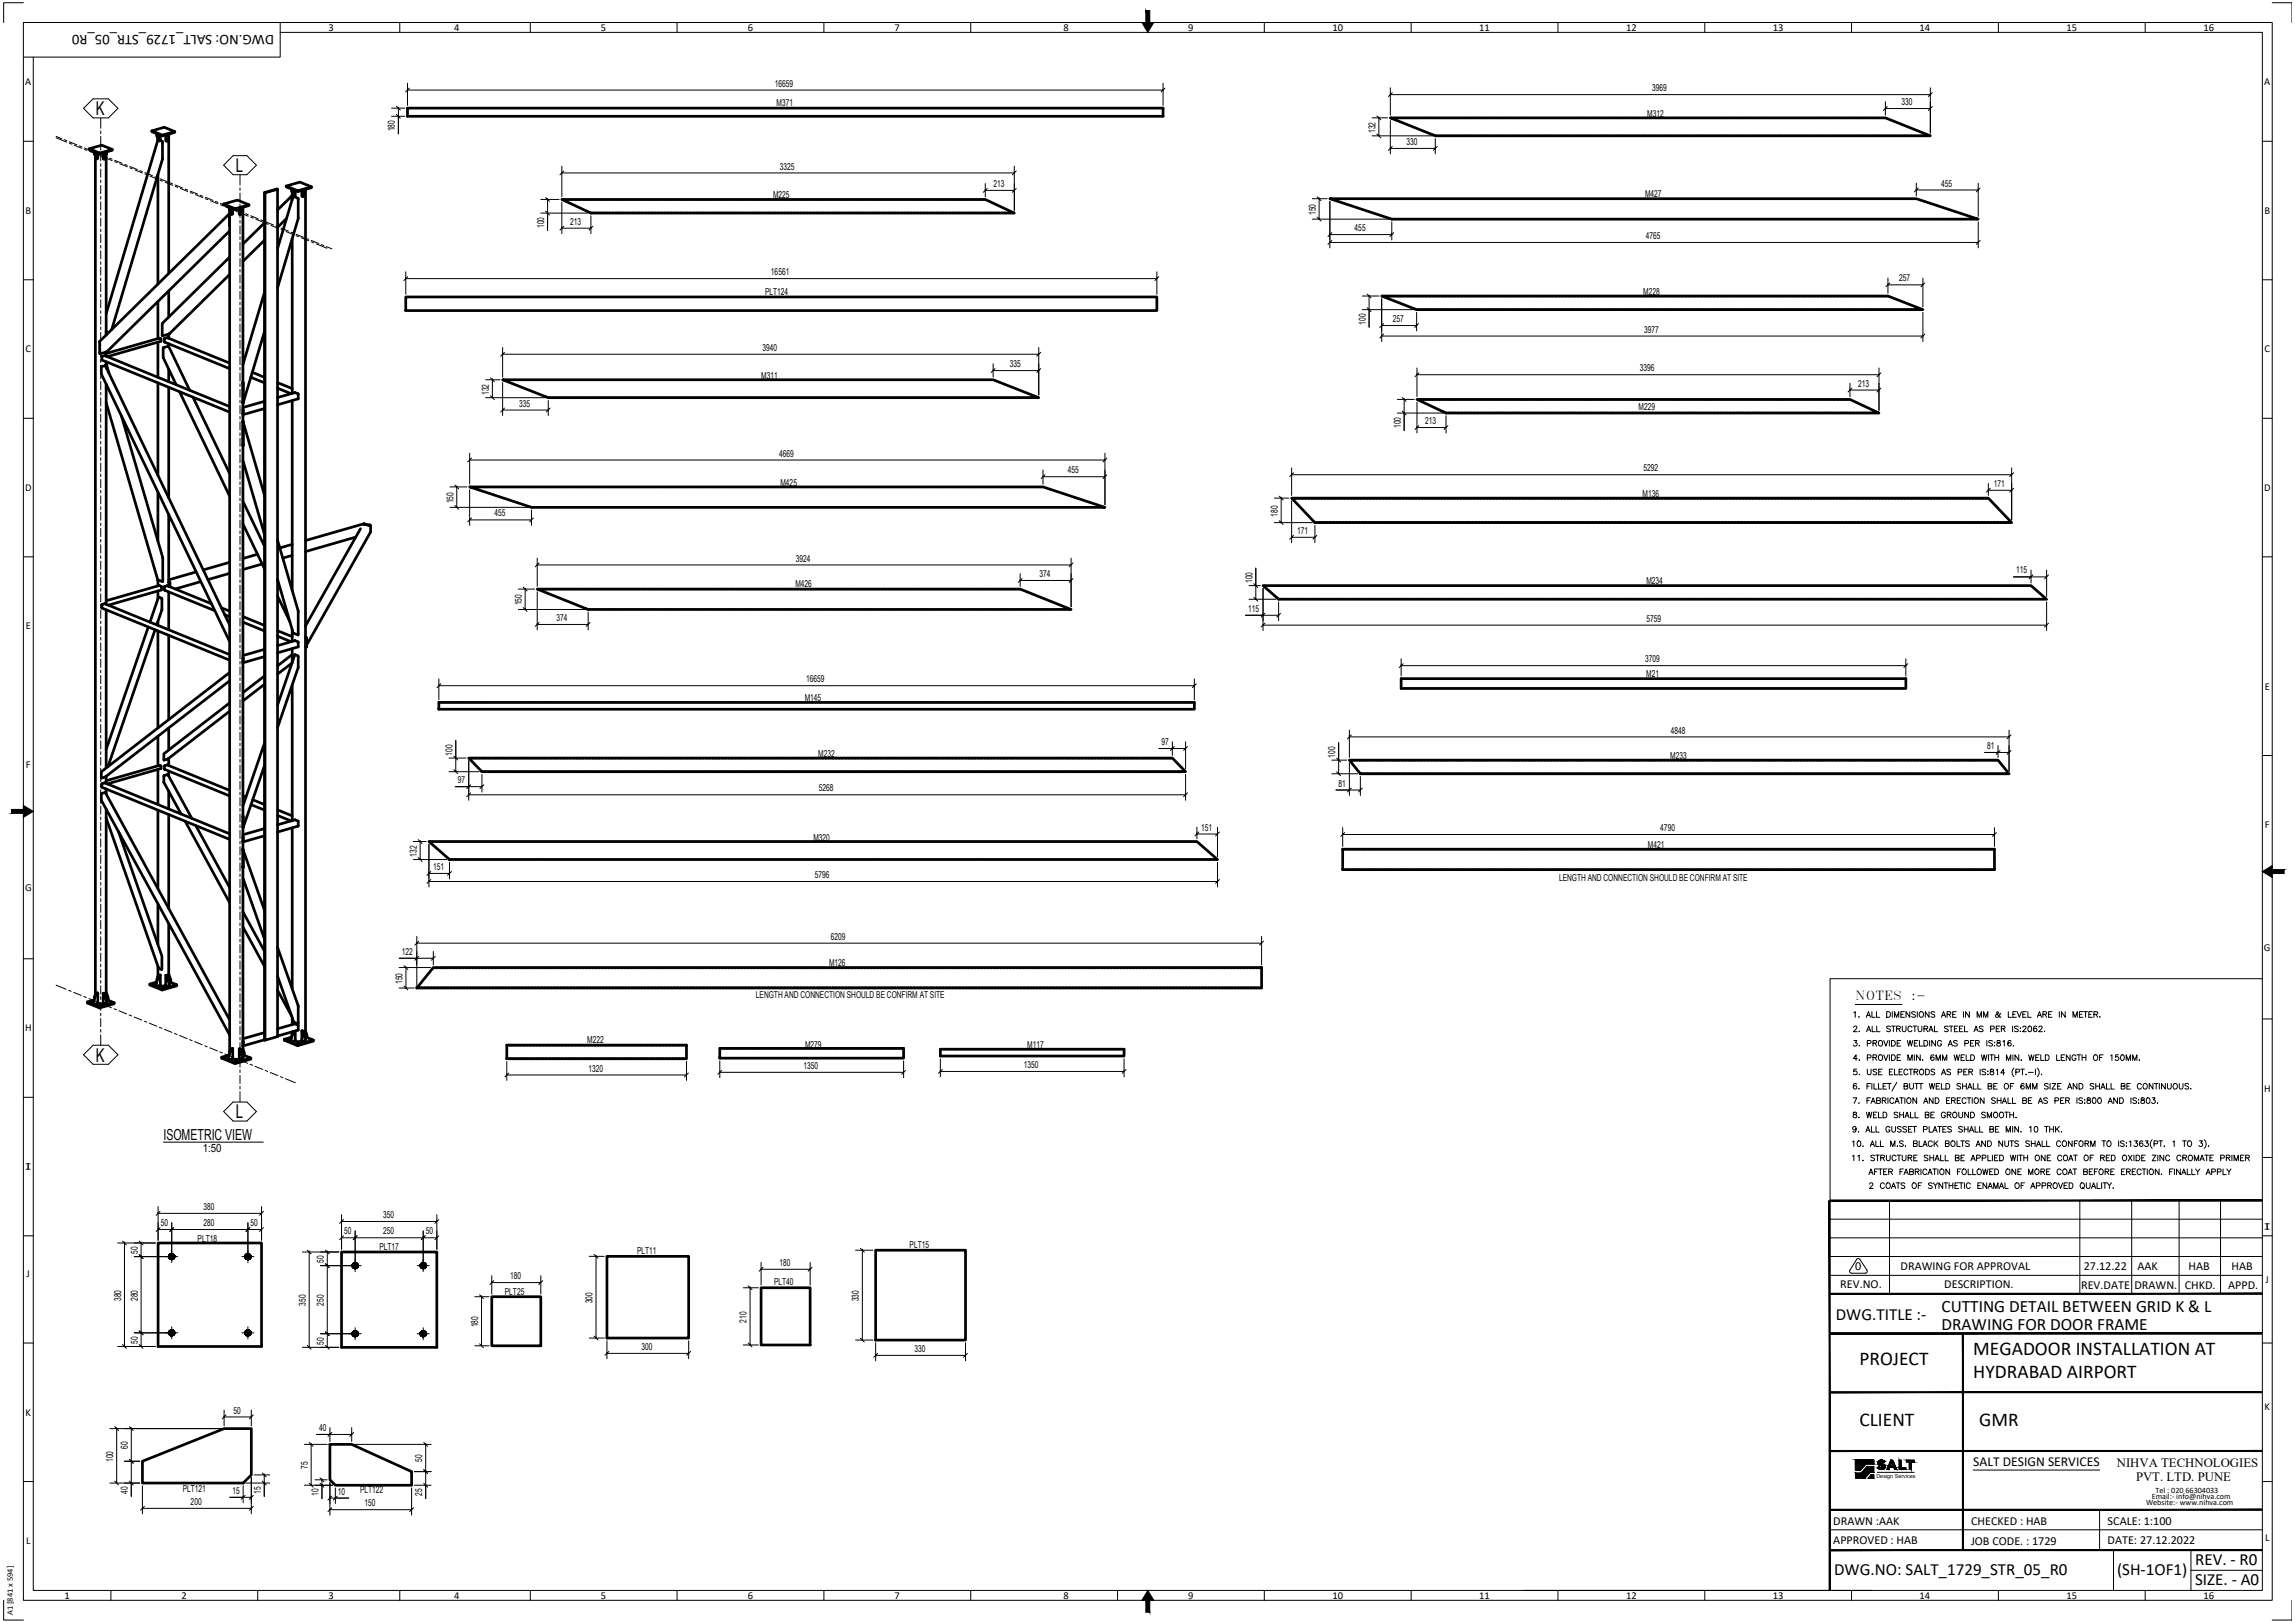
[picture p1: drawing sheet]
<svg xmlns="http://www.w3.org/2000/svg" width="841mm" height="594mm" viewBox="0 0 841 594" stroke-linecap="round" stroke-linejoin="round" font-family="sans-serif">
<defs><g id="words">
<g font-size="7.1">
<text x="723.1" y="496.3">MEGADOOR INSTALLATION AT</text>
<text x="681.4" y="499.9">PROJECT</text>
<text x="723.1" y="504.6">HYDRABAD AIRPORT</text>
<text x="681.4" y="522.4">CLIENT</text>
<text x="725.3" y="522.4">GMR</text>
</g>
<g font-size="7">
<text x="35.1" y="42.2">K</text>
<text x="86.4" y="63">L</text>
<text x="35.1" y="388.8">K</text>
<text x="86.4" y="409.6">L</text>
</g>
<g font-size="6.4">
<text x="711.5" y="480.6">CUTTING DETAIL BETWEEN GRID K &amp; L</text>
<text x="711.5" y="487">DRAWING FOR DOOR FRAME</text>
</g>
<g font-size="6.2">
<text x="672.7" y="483.3">DWG.TITLE :-</text>
<text x="804.4" y="573.3">REV. - R0</text>
<text x="672.1" y="577">DWG.NO: SALT_1729_STR_05_R0</text>
<text x="775.8" y="577">(SH-1OF1)</text>
<text x="804.4" y="580.7">SIZE. - A0</text>
</g>
<text font-size="5.6" x="59.9" y="417.6">ISOMETRIC VIEW</text>
<text font-size="5.4" x="100.4" y="12.9" transform="rotate(180 100.4 12.9)">DWG.NO: SALT_1729_STR_05_R0</text>
<g font-size="5.3">
<text x="678" y="410.6">8. WELD SHALL BE GROUND SMOOTH.</text>
<text x="678" y="426.5">11. STRUCTURE SHALL BE APPLIED WITH ONE COAT OF RED OXIDE ZINC CROMATE PRIMER</text>
<text x="684" y="436.7">2 COATS OF SYNTHETIC ENAMAL OF APPROVED QUALITY.</text>
</g>
<text font-size="5" x="723.1" y="537.1">SALT DESIGN SERVICES</text>
<text font-size="4.9" x="678.4" y="389.5">4. PROVIDE MIN. 6MM WELD WITH MIN. WELD LENGTH OF 150MM.</text>
<g font-size="4.7">
<text x="775.7" y="537.3">NIHVA TECHNOLOGIES</text>
<text x="782.8" y="542.6">PVT. LTD. PUNE</text>
</g>
<g font-size="4.5">
<text x="679.9" y="366.2">NOTES</text>
<text x="700.3" y="366.2">:-</text>
<text x="679.9" y="465.3">0</text>
<text x="696.5" y="465.3">DRAWING FOR APPROVAL</text>
<text x="763.6" y="465.3">27.12.22</text>
<text x="783.3" y="465.3">AAK</text>
<text x="802" y="465.3">HAB</text>
<text x="817.8" y="465.3">HAB</text>
<text x="674.4" y="471.9">REV.NO.</text>
<text x="712.5" y="471.9">DESCRIPTION.</text>
<text x="762.6" y="471.9">REV.DATE</text>
<text x="782.2" y="471.9">DRAWN.</text>
<text x="800.6" y="471.9">CHKD.</text>
<text x="816.5" y="471.9">APPD.</text>
<text x="671.8" y="558.4">DRAWN :AAK</text>
<text x="722.3" y="558.4">CHECKED : HAB</text>
<text x="772.4" y="558.4">SCALE: 1:100</text>
<text x="671.8" y="565.6">APPROVED : HAB</text>
<text x="722.3" y="565.9">JOB CODE. : 1729</text>
<text x="772.4" y="565.6">DATE: 27.12.2022</text>
</g>
<text font-size="4.2" x="74.3" y="422.1">1:50</text>
<g font-size="3.9">
<text x="120.4" y="11.3">3</text>
<text x="166.4" y="11.3">4</text>
<text x="220.2" y="11.2">5</text>
<text x="274" y="11.3">6</text>
<text x="327.9" y="11.2">7</text>
<text x="389.8" y="11.3">8</text>
<text x="435.4" y="11.3">9</text>
<text x="488.3" y="11.3">10</text>
<text x="542.1" y="11.3">11</text>
<text x="595.9" y="11.3">12</text>
<text x="649.7" y="11.3">13</text>
<text x="703.5" y="11.3">14</text>
<text x="757.3" y="11.2">15</text>
<text x="807.4" y="11.3">16</text>
<text x="9.2" y="31.2">A</text>
<text x="829.8" y="31.2">A</text>
<text x="9.3" y="78.3">B</text>
<text x="829.8" y="78.3">B</text>
<text x="9.3" y="129.1">C</text>
<text x="829.8" y="129.1">C</text>
<text x="9.2" y="179.8">D</text>
<text x="829.7" y="179.8">D</text>
<text x="9.4" y="230.5">E</text>
<text x="829.9" y="252.6">E</text>
<text x="9.5" y="281.3">F</text>
<text x="830" y="303.3">F</text>
<text x="9.2" y="326.3">G</text>
<text x="829.6" y="348.3">G</text>
<text x="9.2" y="377.7">H</text>
<text x="829.7" y="399.8">H</text>
<text x="9.4" y="428.5">T</text>
<text x="11.3" y="426.1" transform="rotate(180 11.3 426.1)">T</text>
<text x="831.8" y="448.1" transform="rotate(180 831.8 448.1)">T</text>
<text x="829.9" y="450.5">T</text>
<text x="9.8" y="467.7">J</text>
<text x="830.3" y="469.8">J</text>
<text x="9.4" y="518.5">K</text>
<text x="829.9" y="516.4">K</text>
<text x="9.6" y="565.6">L</text>
<text x="830.1" y="564.6">L</text>
<text x="23.6" y="585.6">1</text>
<text x="66.6" y="585.6">2</text>
<text x="120.4" y="585.6">3</text>
<text x="166.4" y="585.6">4</text>
<text x="220.2" y="585.5">5</text>
<text x="274" y="585.6">6</text>
<text x="327.9" y="585.5">7</text>
<text x="389.8" y="585.6">8</text>
<text x="435.4" y="585.5">9</text>
<text x="488.3" y="585.6">10</text>
<text x="542.1" y="585.6">11</text>
<text x="595.9" y="585.6">12</text>
<text x="649.7" y="585.6">13</text>
<text x="703.5" y="585.6">14</text>
<text x="757.3" y="585.5">15</text>
<text x="807.4" y="585.6">16</text>
</g>
<g font-size="3.5">
<text x="284" y="31.7">16659</text>
<text x="605.4" y="33.4">3969</text>
<text x="284.6" y="38.8">M371</text>
<text x="696.9" y="38.5">330</text>
<text x="603.7" y="42.8">M312</text>
<text x="144.7" y="48.1" transform="rotate(-90 144.7 48.1)">180</text>
<text x="504" y="48.7" transform="rotate(-90 504 48.7)">132</text>
<text x="515.5" y="53.1">330</text>
<text x="285.8" y="62.1">3325</text>
<text x="364.1" y="68.5">213</text>
<text x="711.3" y="68.3">455</text>
<text x="283.3" y="72.4">M225</text>
<text x="602.8" y="72.2">M427</text>
<text x="199.4" y="83.5" transform="rotate(-90 199.4 83.5)">100</text>
<text x="208.9" y="82.3">213</text>
<text x="482.2" y="78.8" transform="rotate(-90 482.2 78.8)">150</text>
<text x="496.4" y="84.7">455</text>
<text x="603.1" y="87.6">4765</text>
<text x="282.5" y="100.8">16561</text>
<text x="602.2" y="107.9">M228</text>
<text x="696" y="103.1">257</text>
<text x="280.4" y="108">PLT124</text>
<text x="500.5" y="118.9" transform="rotate(-90 500.5 118.9)">100</text>
<text x="510.5" y="118">257</text>
<text x="602.5" y="121.8">3977</text>
<text x="279.4" y="128.5">3940</text>
<text x="370" y="134.5">335</text>
<text x="600.9" y="136">3396</text>
<text x="278.9" y="138.7">M311</text>
<text x="681" y="141.6">213</text>
<text x="179.2" y="144.6" transform="rotate(-90 179.2 144.6)">132</text>
<text x="190.3" y="148.9">335</text>
<text x="522.3" y="155.3">213</text>
<text x="600.5" y="150">M229</text>
<text x="513.3" y="156.8" transform="rotate(-90 513.3 156.8)">100</text>
<text x="285.5" y="167.2">4669</text>
<text x="391.3" y="173.4">455</text>
<text x="602.2" y="172.6">5292</text>
<text x="286" y="177.9">M425</text>
<text x="730.7" y="178.3">171</text>
<text x="166.1" y="184.4" transform="rotate(-90 166.1 184.4)">150</text>
<text x="601.9" y="181.8">M136</text>
<text x="181.2" y="189.2">455</text>
<text x="468.2" y="189.2" transform="rotate(-90 468.2 189.2)">180</text>
<text x="475.3" y="195.5">171</text>
<text x="291.7" y="205.7">3924</text>
<text x="291.5" y="214.9">M426</text>
<text x="380.9" y="211.4">374</text>
<text x="459" y="213.6" transform="rotate(-90 459 213.6)">100</text>
<text x="603.3" y="214">M234</text>
<text x="738.8" y="210">115</text>
<text x="191.2" y="221.8" transform="rotate(-90 191.2 221.8)">150</text>
<text x="203.9" y="227.5">374</text>
<text x="457.4" y="224.1">115</text>
<text x="603.4" y="227.7">5759</text>
<text x="602.9" y="242.6">3709</text>
<text x="295.5" y="249.9">16659</text>
<text x="603.3" y="248">M21</text>
<text x="294.9" y="256.8">M145</text>
<text x="612.3" y="268.7">4848</text>
<text x="425.6" y="272.9">97</text>
<text x="728.2" y="274.3">81</text>
<text x="165.8" y="276.7" transform="rotate(-90 165.8 276.7)">100</text>
<text x="299.8" y="277.1">M232</text>
<text x="489.3" y="277.5" transform="rotate(-90 489.3 277.5)">100</text>
<text x="612.1" y="278">M233</text>
<text x="167.8" y="286.9">97</text>
<text x="300.1" y="289.9">5268</text>
<text x="490.5" y="288.1">81</text>
<text x="440.1" y="304.2">151</text>
<text x="608.4" y="304.4">4790</text>
<text x="298.1" y="307.9">M320</text>
<text x="603.9" y="310.5">M421</text>
<text x="152.7" y="313.8" transform="rotate(-90 152.7 313.8)">132</text>
<text x="158.7" y="318.7">151</text>
<text x="298.6" y="321.6">5796</text>
<text x="571.3" y="322.6">LENGTH AND CONNECTION SHOULD BE CONFIRM AT SITE</text>
<text x="304.5" y="344.2">6209</text>
<text x="147.3" y="349.7">122</text>
<text x="303.8" y="353.7">M126</text>
<text x="147.5" y="360.4" transform="rotate(-90 147.5 360.4)">150</text>
<text x="277" y="365.5">LENGTH AND CONNECTION SHOULD BE CONFIRM AT SITE</text>
<text x="215.2" y="382">M222</text>
<text x="295" y="383.7">M279</text>
<text x="376.4" y="383.7">M117</text>
<text x="215.6" y="392.5">1320</text>
<text x="294.4" y="391.5">1350</text>
<text x="375.2" y="391.2">1350</text>
<text x="74.6" y="443.2">380</text>
<text x="58.9" y="449.1">50</text>
<text x="74.6" y="449.1">280</text>
<text x="91.8" y="449.1">50</text>
<text x="140.4" y="446.1">350</text>
<text x="72.4" y="454.8">PLT18</text>
<text x="126.2" y="452.1">50</text>
<text x="140.4" y="452.1">250</text>
<text x="156.1" y="452.1">50</text>
<text x="50.5" y="459.3" transform="rotate(-90 50.5 459.3)">50</text>
<text x="139.1" y="457.8">PLT17</text>
<text x="233.5" y="459.4">PLT11</text>
<text x="333.4" y="457.2">PLT15</text>
<text x="118.7" y="462.6" transform="rotate(-90 118.7 462.6)">50</text>
<text x="285.6" y="463.6">180</text>
<text x="186.9" y="468.5">180</text>
<text x="283.7" y="470.6">PLT40</text>
<text x="44.4" y="476.5" transform="rotate(-90 44.4 476.5)">380</text>
<text x="50.5" y="476.5" transform="rotate(-90 50.5 476.5)">280</text>
<text x="112.1" y="478.3" transform="rotate(-90 112.1 478.3)">350</text>
<text x="118.7" y="478.3" transform="rotate(-90 118.7 478.3)">250</text>
<text x="185" y="474.4">PLT25</text>
<text x="217.2" y="477.4" transform="rotate(-90 217.2 477.4)">300</text>
<text x="314.8" y="476.6" transform="rotate(-90 314.8 476.6)">330</text>
<text x="273.6" y="484.4" transform="rotate(-90 273.6 484.4)">210</text>
<text x="175.2" y="486.2" transform="rotate(-90 175.2 486.2)">180</text>
<text x="50.5" y="492.2" transform="rotate(-90 50.5 492.2)">50</text>
<text x="118.7" y="492.5" transform="rotate(-90 118.7 492.5)">50</text>
<text x="235.1" y="494.4">300</text>
<text x="335.1" y="495.2">330</text>
<text x="85.6" y="517.7">50</text>
<text x="116.9" y="524.1">40</text>
<text x="46.9" y="530.7" transform="rotate(-90 46.9 530.7)">60</text>
<text x="41.5" y="535.5" transform="rotate(-90 41.5 535.5)">100</text>
<text x="112.8" y="538" transform="rotate(-90 112.8 538)">75</text>
<text x="154.7" y="535.5" transform="rotate(-90 154.7 535.5)">50</text>
<text x="46.9" y="547.1" transform="rotate(-90 46.9 547.1)">40</text>
<text x="67" y="546.4">PLT121</text>
<text x="69.9" y="551.2">200</text>
<text x="85.2" y="547.2">15</text>
<text x="95.6" y="547.1" transform="rotate(-90 95.6 547.1)">15</text>
<text x="116.7" y="547.9" transform="rotate(-90 116.7 547.9)">10</text>
<text x="123.8" y="547.5">10</text>
<text x="132" y="546.9">PLT122</text>
<text x="133.6" y="551.7">150</text>
<text x="154.7" y="547.9" transform="rotate(-90 154.7 547.9)">25</text>
</g>
<text font-size="3.1" x="4.7" y="591.6" transform="rotate(-90 4.7 591.6)">A1 [841 x 594]</text>
<g font-size="3">
<text x="786.4" y="551.3">Website:- www.nihva.com</text>
<text x="788.5" y="549">Email:- info@nihva.com</text>
<text x="789.9" y="546.7">Tel : 020 66304033</text>
</g>
<text font-size="2" x="687.6" y="541.3">Design Services</text>
</g></defs>
<!-- layer: Part_H -->
<g fill="none" stroke="#000" stroke-width=".37">
<path d="M149.3 39.7v.1M149.3 39.7h.5M150.2 39.7h.8M151.4 39.7h.8M152.6 39.7h.8M153.8 39.7h.8M155 39.7h.8M156.2 39.7h.8M157.4 39.7h.8M158.6 39.7h.7M159.7 39.7h.8M160.9 39.7h.8"/>
<path d="M162.1 39.7h.8M163.3 39.7h.8M164.5 39.7h.8M165.7 39.7h.8M166.9 39.7h.8M168 39.7h.8M169.2 39.7h.8M170.4 39.7h.8M171.6 39.7h.8M172.8 39.7h.8M174 39.7h.8M175.2 39.7h.8"/>
<path d="M176.4 39.7h.7M177.5 39.7h.9M178.7 39.7h.8M179.9 39.7h.8M181.1 39.7h.8M182.3 39.7h.8M183.5 39.7h.8M184.7 39.7h.8M185.9 39.7h.7M187 39.7h.8M188.2 39.7h.8M189.4 39.7h.8"/>
<path d="M190.6 39.7h.8M191.8 39.7h.8M193 39.7h.8M194.2 39.7h.8M195.4 39.7h.8M196.6 39.7h.7M197.7 39.7h.8M198.9 39.7h.8M200.1 39.7h.8M201.3 39.7h.8M202.5 39.7h.8M203.7 39.7h.8"/>
<path d="M204.9 39.7h.8M206 39.7h.8M207.2 39.7h.8M208.4 39.7h.8M209.6 39.7h.8M210.8 39.7h.8M212 39.7h.8M213.2 39.7h.8M214.4 39.7h.7M215.5 39.7h.8M216.7 39.7h.8M217.9 39.7h.8"/>
<path d="M219.1 39.7h.8M220.3 39.7h.8M221.5 39.7h.8M222.7 39.7h.8M223.9 39.7h.7M225 39.7h.8M226.2 39.7h.8M227.4 39.7h.8M228.6 39.7h.8M229.8 39.7h.8M231 39.7h.8M232.2 39.7h.8"/>
<path d="M233.3 39.7h.8M234.5 39.7h.8M235.7 39.7h.8M236.9 39.7h.8M238.1 39.7h.8M239.3 39.7h.8M240.5 39.7h.8M241.7 39.7h.8M242.8 39.7h.8M244 39.7h.8M245.2 39.7h.8M246.4 39.7h.8"/>
<path d="M247.6 39.7h.8M248.8 39.7h.8M250 39.7h.8M251.2 39.7h.7M252.3 39.7h.8M253.5 39.7h.8M254.7 39.7h.8M255.9 39.7h.8M257.1 39.7h.8M258.3 39.7h.8M259.5 39.7h.8M260.7 39.7h.8"/>
<path d="M261.9 39.7h.7M263 39.7h.8M264.2 39.7h.8M265.4 39.7h.8M266.6 39.7h.8M267.8 39.7h.8M269 39.7h.8M270.2 39.7h.8M271.3 39.7h.8M272.5 39.7h.8M273.7 39.7h.8M274.9 39.7h.8"/>
<path d="M276.1 39.7h.8M277.3 39.7h.8M278.5 39.7h.8M279.7 39.7h.7M280.8 39.7h.8M282 39.7h.8M283.2 39.7h.8M284.4 39.7h.8M285.6 39.7h.8M286.8 39.7h.8M288 39.7h.8M289.2 39.7h.7"/>
<path d="M290.3 39.7h.8M291.5 39.7h.8M292.7 39.7h.8M293.9 39.7h.8M295.1 39.7h.8M296.3 39.7h.8M297.5 39.7h.8M298.7 39.7h.7M299.8 39.7h.8M301 39.7h.8M302.2 39.7h.8M303.4 39.7h.8"/>
<path d="M304.6 39.7h.8M305.8 39.7h.8M307 39.7h.8M308.1 39.7h.8M309.3 39.7h.8M310.5 39.7h.8M311.7 39.7h.8M312.9 39.7h.8M314.1 39.7h.8M315.3 39.7h.8M316.5 39.7h.7M317.6 39.7h.8"/>
<path d="M318.8 39.7h.8M320 39.7h.8M321.2 39.7h.8M322.4 39.7h.8M323.6 39.7h.8M324.8 39.7h.8M326 39.7h.7M327.2 39.7h.7M328.3 39.7h.8M329.5 39.7h.8M330.7 39.7h.8M331.9 39.7h.8"/>
<path d="M333.1 39.7h.8M334.3 39.7h.8M335.4 39.7h.9M336.7 39.7h.7M337.8 39.7h.8M339 39.7h.8M340.2 39.7h.8M341.4 39.7h.8M342.6 39.7h.8M343.8 39.7h.8M345 39.7h.8M346.1 39.7h.8"/>
<path d="M347.3 39.7h.8M348.5 39.7h.8M349.7 39.7h.8M350.9 39.7h.8M352.1 39.7h.8M353.3 39.7h.8M354.5 39.7h.7M355.6 39.7h.8M356.8 39.7h.8M358 39.7h.8M359.2 39.7h.8M360.4 39.7h.8"/>
<path d="M361.6 39.7h.8M362.8 39.7h.8M364 39.7h.7M365.1 39.7h.8M366.3 39.7h.8M367.5 39.7h.8M368.7 39.7h.8M369.9 39.7h.8M371.1 39.7h.8M372.3 39.7h.8M373.4 39.7h.8M374.7 39.7h.7"/>
<path d="M375.8 39.7h.8M377 39.7h.8M378.2 39.7h.8M379.4 39.7h.8M380.6 39.7h.8M381.8 39.7h.7M382.9 39.7h.9M384.1 39.7h.8M385.3 39.7h.8M386.5 39.7h.8M387.7 39.7h.8M388.9 39.7h.8"/>
<path d="M390.1 39.7h.8M391.3 39.7h.7M392.5 39.7h.7M393.6 39.7h.8M394.8 39.7h.8M396 39.7h.8M397.2 39.7h.8M398.4 39.7h.8M399.6 39.7h.8M400.8 39.7h.8M402 39.7h.7M403.1 39.7h.8"/>
<path d="M404.3 39.7h.8M405.5 39.7h.8M406.7 39.7h.8M407.9 39.7h.8M409.1 39.7h.8M410.3 39.7h.8M411.4 39.7h.8M412.6 39.7h.8M413.8 39.7h.8M415 39.7h.8M416.2 39.7h.8M417.4 39.7h.8"/>
<path d="M418.6 39.7h.8M419.8 39.7h.7M420.9 39.7h.8M422.1 39.7h.8M423.3 39.7h.8M424.5 39.7h.8M425.7 39.7h.5M149.3 42.5h.1M149.3 42.6h.1M149.3 42.4v.1M149.3 42.5h.5M150.2 42.5h.8"/>
<path d="M151.4 42.5h.8M152.6 42.5h.8M153.8 42.5h.8M155 42.5h.8M156.2 42.5h.8M157.4 42.5h.8M158.6 42.5h.7M159.7 42.5h.8M160.9 42.5h.8M162.1 42.5h.8M163.3 42.5h.8M164.5 42.5h.8"/>
<path d="M165.7 42.5h.8M166.9 42.5h.8M168 42.5h.8M169.2 42.5h.8M170.4 42.5h.8M171.6 42.5h.8M172.8 42.5h.8M174 42.5h.8M175.2 42.5h.8M176.4 42.5h.7M177.5 42.5h.9M178.7 42.5h.8"/>
<path d="M179.9 42.5h.8M181.1 42.5h.8M182.3 42.5h.8M183.5 42.5h.8M184.7 42.5h.8M185.9 42.5h.7M187 42.5h.8M188.2 42.5h.8M189.4 42.5h.8M190.6 42.5h.8M191.8 42.5h.8M193 42.5h.8"/>
<path d="M194.2 42.5h.8M195.4 42.5h.8M196.6 42.5h.7M197.7 42.5h.8M198.9 42.5h.8M200.1 42.5h.8M201.3 42.5h.8M202.5 42.5h.8M203.7 42.5h.8M204.9 42.5h.8M206 42.5h.8M207.2 42.5h.8"/>
<path d="M208.4 42.5h.8M209.6 42.5h.8M210.8 42.5h.8M212 42.5h.8M213.2 42.5h.8M214.4 42.5h.7M215.5 42.5h.8M216.7 42.5h.8M217.9 42.5h.8M219.1 42.5h.8M220.3 42.5h.8M221.5 42.5h.8"/>
<path d="M222.7 42.5h.8M223.9 42.5h.7M225 42.5h.8M226.2 42.5h.8M227.4 42.5h.8M228.6 42.5h.8M229.8 42.5h.8M231 42.5h.8M232.2 42.5h.8M233.3 42.5h.8M234.5 42.5h.8M235.7 42.5h.8"/>
<path d="M236.9 42.5h.8M238.1 42.5h.8M239.3 42.5h.8M240.5 42.5h.8M241.7 42.5h.8M242.8 42.5h.8M244 42.5h.8M245.2 42.5h.8M246.4 42.5h.8M247.6 42.5h.8M248.8 42.5h.8M250 42.5h.8"/>
<path d="M251.2 42.5h.7M252.3 42.5h.8M253.5 42.5h.8M254.7 42.5h.8M255.9 42.5h.8M257.1 42.5h.8M258.3 42.5h.8M259.5 42.5h.8M260.7 42.5h.8M261.9 42.5h.7M263 42.5h.8M264.2 42.5h.8"/>
<path d="M265.4 42.5h.8M266.6 42.5h.8M267.8 42.5h.8M269 42.5h.8M270.2 42.5h.8M271.3 42.5h.8M272.5 42.5h.8M273.7 42.5h.8M274.9 42.5h.8M276.1 42.5h.8M277.3 42.5h.8M278.5 42.5h.8"/>
<path d="M279.7 42.5h.7M280.8 42.5h.8M282 42.5h.8M283.2 42.5h.8M284.4 42.5h.8M285.6 42.5h.8M286.8 42.5h.8M288 42.5h.8M289.2 42.5h.7M290.3 42.5h.8M291.5 42.5h.8M292.7 42.5h.8"/>
<path d="M293.9 42.5h.8M295.1 42.5h.8M296.3 42.5h.8M297.5 42.5h.8M298.7 42.5h.7M299.8 42.5h.8M301 42.5h.8M302.2 42.5h.8M303.4 42.5h.8M304.6 42.5h.8M305.8 42.5h.8M307 42.5h.8"/>
<path d="M308.1 42.5h.8M309.3 42.5h.8M310.5 42.5h.8M311.7 42.5h.8M312.9 42.5h.8M314.1 42.5h.8M315.3 42.5h.8M316.5 42.5h.7M317.6 42.5h.8M318.8 42.5h.8M320 42.5h.8M321.2 42.5h.8"/>
<path d="M322.4 42.5h.8M323.6 42.5h.8M324.8 42.5h.8M326 42.5h.7M327.2 42.5h.7M328.3 42.5h.8M329.5 42.5h.8M330.7 42.5h.8M331.9 42.5h.8M333.1 42.5h.8M334.3 42.5h.8M335.4 42.5h.9"/>
<path d="M336.7 42.5h.7M337.8 42.5h.8M339 42.5h.8M340.2 42.5h.8M341.4 42.5h.8M342.6 42.5h.8M343.8 42.5h.8M345 42.5h.8M346.1 42.5h.8M347.3 42.5h.8M348.5 42.5h.8M349.7 42.5h.8"/>
<path d="M350.9 42.5h.8M352.1 42.5h.8M353.3 42.5h.8M354.5 42.5h.7M355.6 42.5h.8M356.8 42.5h.8M358 42.5h.8M359.2 42.5h.8M360.4 42.5h.8M361.6 42.5h.8M362.8 42.5h.8M364 42.5h.7"/>
<path d="M365.1 42.5h.8M366.3 42.5h.8M367.5 42.5h.8M368.7 42.5h.8M369.9 42.5h.8M371.1 42.5h.8M372.3 42.5h.8M373.4 42.5h.8M374.7 42.5h.7M375.8 42.5h.8M377 42.5h.8M378.2 42.5h.8"/>
<path d="M379.4 42.5h.8M380.6 42.5h.8M381.8 42.5h.7M382.9 42.5h.9M384.1 42.5h.8M385.3 42.5h.8M386.5 42.5h.8M387.7 42.5h.8M388.9 42.5h.8M390.1 42.5h.8M391.3 42.5h.7M392.5 42.5h.7"/>
<path d="M393.6 42.5h.8M394.8 42.5h.8M396 42.5h.8M397.2 42.5h.8M398.4 42.5h.8M399.6 42.5h.8M400.8 42.5h.8M402 42.5h.7M403.1 42.5h.8M404.3 42.5h.8M405.5 42.5h.8M406.7 42.5h.8"/>
<path d="M407.9 42.5h.8M409.1 42.5h.8M410.3 42.5h.8M411.4 42.5h.8M412.6 42.5h.8M413.8 42.5h.8M415 42.5h.8M416.2 42.5h.8M417.4 42.5h.8M418.6 42.5h.8M419.8 42.5h.7M420.9 42.5h.8"/>
<path d="M422.1 42.5h.8M423.3 42.5h.8M424.5 42.5h.8M425.7 42.5h.5M426.2 42.5h.1M426.2 42.4v.1M510.1 43.4h.9M511.4 43.4h.7M512.6 43.4h.7M513.7 43.4h.8M514.9 43.4h.8M516.1 43.4h.8"/>
<path d="M517.3 43.4h.8M518.5 43.4h.8M519.7 43.4h.8M520.8 43.4h.9M522.1 43.4h.7M523.2 43.4h.8M524.4 43.4h.8M525.1 49.4l.8 .3M525.4 49.5h.8M525.6 43.4h.8M526.6 49.5h.8M526.8 43.4h.8"/>
<path d="M527.8 49.5h.8M528 43.4h.8M529 49.5h.8M529.2 43.4h.8M530.2 49.5h.8M530.4 43.4h.8M531.4 49.5h.8M531.5 43.4h.8M532.6 49.5h.8M532.7 43.4h.8M533.8 49.5h.7M533.9 43.4h.8"/>
<path d="M534.9 49.5h.8M535.1 43.4h.8M536.1 49.5h.8M536.3 43.4h.8M537.3 49.5h.8M537.5 43.4h.8M538.5 49.5h.8M538.7 43.4h.8M539.7 49.5h.8M539.9 43.4h.7M540.9 49.5h.8M541 43.4h.8"/>
<path d="M542.1 49.5h.8M542.2 43.4h.8M543.3 49.5h.7M543.4 43.4h.8M544.4 49.5h.8M544.6 43.4h.8M545.6 49.5h.8M545.8 43.4h.8M546.8 49.5h.8M547 43.4h.8M548 49.5h.8M548.2 43.4h.8"/>
<path d="M549.2 49.5h.8M549.4 43.4h.7M550.4 49.5h.8M550.5 43.4h.8M551.6 49.5h.8M551.7 43.4h.8M552.7 49.5h.9M552.9 43.4h.8M554 49.5h.7M554.1 43.4h.8M555.1 49.5h.8M555.3 43.4h.8"/>
<path d="M556.3 49.5h.8M556.5 43.4h.8M557.5 49.5h.8M557.7 43.4h.8M558.7 49.5h.8M558.9 43.4h.7M559.9 49.5h.8M560 43.4h.8M561.1 49.5h.7M561.2 43.4h.8M562.3 49.5h.8M562.4 43.4h.8"/>
<path d="M563.4 49.5h.8M563.6 43.4h.8M564.6 49.5h.8M564.8 43.4h.8M565.8 49.5h.8M566 43.4h.8M567 49.5h.8M567.2 43.4h.8M568.2 49.5h.8M568.3 43.4h.9M569.4 49.5h.8M569.5 43.4h.8"/>
<path d="M570.6 49.5h.8M570.7 43.4h.8M571.8 49.5h.7M571.9 43.4h.8M572.9 49.5h.8M573.1 43.4h.8M574.1 49.5h.8M574.3 43.4h.8M575.3 49.5h.8M575.5 43.4h.8M576.5 49.5h.8M576.7 43.4h.7"/>
<path d="M577.7 49.5h.8M577.9 43.4h.7M578.9 49.5h.8M579 43.4h.8M580.1 49.5h.8M580.2 43.4h.8M581.3 49.5h.7M581.4 43.4h.8M582.4 49.5h.8M582.6 43.4h.8M583.6 49.5h.8M583.8 43.4h.8"/>
<path d="M584.8 49.5h.8M585 43.4h.8M586 49.5h.8M586.2 43.4h.8M587.2 49.5h.8M587.4 43.4h.7M588.4 49.5h.8M588.5 43.4h.8M589.6 49.5h.8M589.7 43.4h.8M590.7 49.5h.8M590.9 43.4h.8"/>
<path d="M591.9 49.5h.8M592.1 43.4h.8M593.1 49.5h.8M593.3 43.4h.8M594.3 49.5h.8M594.5 43.4h.8M595.5 49.5h.8M595.7 43.4h.8M596.7 49.5h.8M596.9 43.4h.7M597.9 49.5h.8M598 43.4h.8"/>
<path d="M599.1 49.5h.7M599.2 43.4h.8M600.2 49.5h.8M600.4 43.4h.8M601.4 49.5h.8M601.6 43.4h.8M602.6 49.5h.8M602.8 43.4h.8M603.8 49.5h.8M604 43.4h.8M605 49.5h.8M605.2 43.4h.8"/>
<path d="M606.2 49.5h.8M606.3 43.4h.8M607.4 49.5h.8M607.5 43.4h.8M608.6 49.5h.7M608.7 43.4h.8M609.7 49.5h.8M609.9 43.4h.8M610.9 49.5h.8M611.1 43.4h.8M612.1 49.5h.8M612.3 43.4h.8"/>
<path d="M613.3 49.5h.8M613.5 43.4h.8M614.5 49.5h.8M614.7 43.4h.7M615.7 49.5h.8M615.8 43.4h.8M616.9 49.5h.8M617 43.4h.8M618.1 49.5h.7M618.2 43.4h.8M619.3 49.5h.7M619.4 43.4h.8"/>
<path d="M620.4 49.5h.8M620.6 43.4h.8M621.6 49.5h.8M621.8 43.4h.8M622.8 49.5h.8M623 43.4h.8M624 49.5h.8M624.2 43.4h.7M625.2 49.5h.8M625.3 43.4h.8M626.4 49.5h.8M626.5 43.4h.8"/>
<path d="M627.5 49.5h.9M627.7 43.4h.8M628.7 49.5h.8M628.9 43.4h.8M629.9 49.5h.8M630.1 43.4h.8M631.1 49.5h.8M631.3 43.4h.8M632.3 49.5h.8M632.5 43.4h.8M633.5 49.5h.8M633.6 43.4h.8"/>
<path d="M634.7 49.5h.8M634.9 43.4h.7M635.9 49.5h.8M636 43.4h.8M637.1 49.5h.7M637.2 43.4h.8M638.2 49.5h.8M638.4 43.4h.8M639.4 49.5h.8M639.6 43.4h.8M640.6 49.5h.8M640.8 43.4h.8"/>
<path d="M641.8 49.5h.8M642 43.4h.7M643 49.5h.8M643.1 43.4h.9M644.2 49.5h.8M644.3 43.4h.8M645.4 49.5h.8M645.5 43.4h.8M646.6 49.5h.7M646.7 43.4h.8M647.7 49.5h.8M647.9 43.4h.8"/>
<path d="M648.9 49.5h.8M649.1 43.4h.8M650.1 49.5h.8M650.3 43.4h.8M651.3 49.5h.8M651.5 43.4h.8M652.5 49.5h.8M652.7 43.4h.7M653.7 49.5h.8M653.8 43.4h.8M654.9 49.5h.8M655 43.4h.8"/>
<path d="M656.1 49.5h.7M656.2 43.4h.8M657.2 49.5h.8M657.4 43.4h.8M658.4 49.5h.8M658.6 43.4h.8M659.6 49.5h.8M659.8 43.4h.8M660.8 49.5h.8M661 43.4h.8M662 49.5h.8M662.2 43.4h.7"/>
<path d="M663.2 49.5h.8M663.3 43.4h.8M664.4 49.5h.8M664.5 43.4h.8M665.5 49.5h.8M665.7 43.4h.8M666.7 49.5h.8M666.9 43.4h.8M667.9 49.5h.8M668.1 43.4h.8M669.1 49.5h.8M669.3 43.4h.8"/>
<path d="M670.3 49.5h.8M670.5 43.4h.8M671.5 49.5h.8M671.6 43.4h.8M672.7 49.5h.8M672.8 43.4h.8M673.9 49.5h.7M674 43.4h.8M675 49.5h.8M675.2 43.4h.8M676.2 49.5h.8M676.4 43.4h.8"/>
<path d="M677.4 49.5h.8M677.6 43.4h.8M678.6 49.5h.8M678.8 43.4h.8M679.8 49.5h.8M680 43.4h.7M681 49.5h.8M681.1 43.4h.8M682.2 49.5h.8M682.3 43.4h.8M683.4 49.5h.7M683.5 43.4h.8"/>
<path d="M684.6 49.5h.7M684.7 43.4h.8M685.7 49.5h.8M685.9 43.4h.8M686.9 49.5h.8M687.1 43.4h.8M688.1 49.5h.8M688.3 43.4h.8M689.3 49.5h.8M689.5 43.4h.7M690.5 49.5h.8M690.6 43.4h.9"/>
<path d="M691.7 49.5h.8M692.9 49.5h.8M694.1 49.5h.7M695.2 49.5h.8M696.4 49.5h.8M697.6 49.5h.8M698.8 49.5h.8M700 49.5h.8M701.2 49.5h.8M702.4 49.5h.8M703.5 49.5h.8M704.7 49.5h.8"/>
<path d="M705.9 49.5h.9M206.5 73.3h.8M207.7 73.3h.8M208.9 73.3h.8M210.1 73.3h.8M211.3 73.3h.8M212.5 73.3h.8M213.7 73.3h.8M214.8 73.3h.8M215.6 77.6l.9 .4M215.9 77.7h.8M216 73.3h.8"/>
<path d="M217.1 77.7h.8M217.2 73.3h.8M218.3 77.7h.8M218.4 73.3h.8M219.5 77.7h.8M219.6 73.3h.8M220.7 77.7h.7M220.8 73.3h.8M221.8 77.7h.8M222 73.3h.8M223 77.7h.8M223.2 73.3h.7"/>
<path d="M224.2 77.7h.8M224.3 73.3h.8M225.4 77.7h.8M225.5 73.3h.8M226.6 77.7h.8M226.7 73.3h.8M227.8 77.7h.8M227.9 73.3h.8M229 77.7h.8M229.1 73.3h.8M230.1 77.7h.8M230.3 73.3h.8"/>
<path d="M231.3 77.7h.8M231.5 73.3h.8M232.5 77.7h.8M232.7 73.3h.7M233.7 77.7h.8M233.8 73.3h.8M234.9 77.7h.8M235 73.3h.8M236.1 77.7h.8M236.2 73.3h.8M237.3 77.7h.8M237.4 73.3h.8"/>
<path d="M238.5 77.7h.7M238.6 73.3h.8M239.6 77.7h.9M239.8 73.3h.8M240.8 77.7h.8M241 73.3h.8M242 77.7h.8M242.2 73.3h.8M243.2 77.7h.8M243.4 73.3h.7M244.4 77.7h.8M244.5 73.3h.8"/>
<path d="M245.6 77.7h.8M245.7 73.3h.8M246.8 77.7h.8M246.9 73.3h.8M248 77.7h.8M248.1 73.3h.8M249.2 77.7h.7M249.3 73.3h.8M250.3 77.7h.8M250.5 73.3h.8M251.5 77.7h.8M251.7 73.3h.8"/>
<path d="M252.7 77.7h.8M252.8 73.3h.8M253.9 77.7h.8M254 73.3h.8M255.1 77.7h.8M255.2 73.3h.8M256.3 77.7h.8M256.4 73.3h.8M257.5 77.7h.8M257.6 73.3h.8M258.7 77.7h.7M258.8 73.3h.8"/>
<path d="M259.8 77.7h.8M260 73.3h.8M261 77.7h.8M261.2 73.3h.8M262.2 77.7h.8M262.3 73.3h.8M263.4 77.7h.8M263.5 73.3h.8M264.6 77.7h.8M264.7 73.3h.8M265.8 77.7h.8M265.9 73.3h.8"/>
<path d="M267 77.7h.8M267.1 73.3h.8M268.1 77.7h.8M268.3 73.3h.8M269.3 77.7h.8M269.5 73.3h.8M270.5 77.7h.8M270.7 73.3h.7M271.7 77.7h.8M271.8 73.3h.8M272.9 77.7h.8M273 73.3h.8"/>
<path d="M274.1 77.7h.8M274.2 73.3h.8M275.3 77.7h.8M275.4 73.3h.8M276.5 77.7h.8M276.6 73.3h.8M277.6 77.7h.8M277.8 73.3h.8M278.8 77.7h.8M279 73.3h.8M280 77.7h.8M280.2 73.3h.7"/>
<path d="M281.2 77.7h.8M281.3 73.3h.8M282.4 77.7h.8M282.5 73.3h.8M283.6 77.7h.8M283.7 73.3h.8M284.8 77.7h.8M284.9 73.3h.8M286 77.7h.7M286.1 73.3h.8M287.1 77.7h.8M287.3 73.3h.8"/>
<path d="M288.3 77.7h.8M288.5 73.3h.8M289.5 77.7h.8M289.7 73.3h.7M290.7 77.7h.8M290.9 73.3h.7M291.9 77.7h.8M292 73.3h.8M293.1 77.7h.8M293.2 73.3h.8M294.3 77.7h.8M294.4 73.3h.8"/>
<path d="M295.5 77.7h.7M295.6 73.3h.8M296.7 77.7h.7M296.8 73.3h.8M297.8 77.7h.8M298 73.3h.8M299 77.7h.8M299.1 73.3h.9M300.2 77.7h.8M300.3 73.3h.8M301.4 77.7h.8M301.5 73.3h.8"/>
<path d="M302.6 77.7h.8M302.7 73.3h.8M303.8 77.7h.8M303.9 73.3h.8M305 77.7h.8M305.1 73.3h.8M306.2 77.7h.7M306.3 73.3h.8M307.3 77.7h.8M307.5 73.3h.8M308.5 77.7h.8M308.7 73.3h.7"/>
<path d="M309.7 77.7h.8M309.8 73.3h.8M310.9 77.7h.8M311 73.3h.8M312.1 77.7h.8M312.2 73.3h.8M313.3 77.7h.8M313.4 73.3h.8M314.5 77.7h.8M314.6 73.3h.8M315.6 77.7h.8M315.8 73.3h.8"/>
<path d="M316.8 77.7h.8M317 73.3h.8M318 77.7h.8M318.2 73.3h.7M319.2 77.7h.8M319.3 73.3h.8M320.4 77.7h.8M320.5 73.3h.8M321.6 77.7h.8M321.7 73.3h.8M322.8 77.7h.8M322.9 73.3h.8"/>
<path d="M324 77.7h.8M324.1 73.3h.8M325.1 77.7h.8M325.3 73.3h.8M326.3 77.7h.8M326.5 73.3h.8M327.5 77.7h.8M327.7 73.3h.7M328.7 77.7h.8M328.8 73.3h.8M329.9 77.7h.8M330 73.3h.8"/>
<path d="M331.1 77.7h.8M331.2 73.3h.8M332.3 77.7h.8M332.4 73.3h.8M333.5 77.7h.7M333.6 73.3h.8M334.6 77.7h.8M334.8 73.3h.8M335.8 77.7h.8M336 73.3h.8M337 77.7h.8M337.1 73.3h.8"/>
<path d="M338.2 77.7h.8M338.3 73.3h.8M339.4 77.7h.8M339.5 73.3h.8M340.6 77.7h.8M340.7 73.3h.8M341.8 77.7h.8M341.9 73.3h.8M343 77.7h.7M343.1 73.3h.8M344.1 77.7h.8M344.3 73.3h.8"/>
<path d="M345.3 77.7h.8M345.5 73.3h.8M346.5 77.7h.8M346.6 73.3h.9M347.7 77.7h.8M347.8 73.3h.8M348.9 77.7h.8M349 73.3h.8M350.1 77.7h.8M350.2 73.3h.8M351.3 77.7h.8M351.4 73.3h.8"/>
<path d="M352.5 77.7h.8M352.6 73.3h.8M353.7 77.7h.7M353.8 73.3h.8M354.8 77.7h.8M355 73.3h.7M356 77.7h.8M356.2 73.3h.7M357.2 77.7h.8M357.3 73.3h.8M358.4 77.7h.8M358.5 73.3h.8"/>
<path d="M359.6 77.7h.8M359.7 73.3h.8M360.8 77.7h.8M360.9 73.3h.8M362 77.7h.8M363.1 77.7h.8M364.3 77.7h.8M365.5 77.7h.8M366.7 77.7h.8M367.9 77.7h.8M369.1 77.7h.8M370.3 77.7h.8"/>
<path d="M488.1 73h.4M488.9 73h.8M490.1 73h.8M491.3 73h.8M492.5 73h.7M493.6 73h.8M494.8 73h.8M496 73h.8M497.2 73h.8M498.4 73h.8M499.6 73h.8M500.8 73h.8"/>
<path d="M502 73h.8M503.2 73h.7M504.3 73h.8M505.5 73h.8M506.7 73h.8M507.9 73h.8M508.9 79.9l1 .3M509.1 73h.8M510.3 73h.8M511.5 73h.8M512.6 73h.8M513.8 73h.8"/>
<path d="M515 73h.8M516.2 73h.8M517.4 73h.8M518.6 73h.8M519.8 73h.8M521 73h.7M522.1 73h.8M523.3 73h.8M524.5 73h.8M525.7 73h.8M526.9 73h.8M528.1 73h.8"/>
<path d="M529.3 73h.8M530.5 73h.7M531.6 73h.8M532.8 73h.8M534 73h.8M535.2 73h.8M536.4 73h.8M537.6 73h.8M538.8 73h.8M540 73h.7M541.1 73h.8M542.3 73h.8"/>
<path d="M543.5 73h.8M544.7 73h.8M545.9 73h.8M547.1 73h.8M548.3 73h.8M549.4 73h.8M550.6 73h.8M551.8 73h.8M553 73h.8M554.2 73h.8M555.4 73h.8M556.6 73h.8"/>
<path d="M557.8 73h.7M558.9 73h.8M560.1 73h.8M561.3 73h.8M562.5 73h.8M563.7 73h.8M564.9 73h.8M566.1 73h.8M567.3 73h.7M568.5 73h.7M569.6 73h.8M570.8 73h.8"/>
<path d="M572 73h.8M573.2 73h.8M574.4 73h.8M575.6 73h.8M576.7 73h.9M578 73h.7M579.1 73h.8M580.3 73h.8M581.5 73h.8M582.7 73h.8M583.9 73h.8M585.1 73h.8"/>
<path d="M586.3 73h.8M587.4 73h.8M588.6 73h.8M589.8 73h.8M591 73h.8M592.2 73h.8M593.4 73h.8M594.6 73h.8M595.8 73h.7M596.9 73h.8M598.1 73h.8M599.3 73h.8"/>
<path d="M600.5 73h.8M601.7 73h.8M602.9 73h.8M604.1 73h.8M605.3 73h.7M606.4 73h.8M607.6 73h.8M608.8 73h.8M610 73h.8M611.2 73h.8M612.4 73h.8M613.6 73h.8"/>
<path d="M614.7 73h.8M616 73h.7M617.1 73h.8M618.3 73h.8M619.5 73h.8M620.7 73h.8M621.9 73h.8M623.1 73h.8M624.2 73h.9M625.4 73h.8M626.6 73h.8M627.8 73h.8"/>
<path d="M629 73h.8M630.2 73h.8M631.4 73h.8M632.6 73h.7M633.8 73h.7M634.9 73h.8M636.1 73h.8M637.3 73h.8M638.5 73h.8M639.7 73h.8M640.9 73h.8M642.1 73h.8"/>
<path d="M643.3 73h.7M644.4 73h.8M645.6 73h.8M646.8 73h.8M648 73h.8M649.2 73h.8M650.4 73h.8M651.6 73h.8M652.7 73h.8M653.9 73h.8M655.1 73h.8M656.3 73h.8"/>
<path d="M657.5 73h.8M658.7 73h.8M659.9 73h.8M661.1 73h.8M662.2 73h.8M663.4 73h.8M664.6 73h.8M665.8 73h.8M667 73h.8M668.2 73h.8M669.4 73h.8M670.6 73h.7"/>
<path d="M671.7 73h.8M672.9 73h.8M674.1 73h.8M675.3 73h.8M676.5 73h.8M677.7 73h.8M678.9 73h.8M680.1 73h.7M681.2 73h.8M682.4 73h.8M683.6 73h.8M684.8 73h.8"/>
<path d="M686 73h.8M687.2 73h.8M688.4 73h.8M689.5 73h.9M690.7 73h.8M691.9 73h.8M693.1 73h.8M694.3 73h.8M695.5 73h.8M696.7 73h.8M697.9 73h.7M699.1 73h.8"/>
<path d="M700.2 73h.8M701.4 73h.8M702.6 73h.4M509.2 80h.5M510.1 80h.8M511.3 80h.7M512.4 80h.8M513.6 80h.8M514.8 80h.8M516 80h.8M517.2 80h.8M518.4 80h.8"/>
<path d="M519.6 80h.8M520.7 80h.8M521.9 80h.8M523.1 80h.8M524.3 80h.8M525.5 80h.8M526.7 80h.8M527.9 80h.8M529.1 80h.7M530.2 80h.8M531.4 80h.8M532.6 80h.8"/>
<path d="M533.8 80h.8M535 80h.8M536.2 80h.8M537.4 80h.8M538.6 80h.7M539.8 80h.7M540.9 80h.8M542.1 80h.8M543.3 80h.8M544.5 80h.8M545.7 80h.8M546.9 80h.8"/>
<path d="M548 80h.9M549.3 80h.7M550.4 80h.8M551.6 80h.8M552.8 80h.8M554 80h.8M555.2 80h.8M556.4 80h.8M557.6 80h.8M558.7 80h.8M559.9 80h.8M561.1 80h.8"/>
<path d="M562.3 80h.8M563.5 80h.8M564.7 80h.8M565.9 80h.8M567.1 80h.7M568.2 80h.8M569.4 80h.8M570.6 80h.8M571.8 80h.8M573 80h.8M574.2 80h.8M575.4 80h.8"/>
<path d="M576.6 80h.7M577.7 80h.8M578.9 80h.8M580.1 80h.8M581.3 80h.8M582.5 80h.8M583.7 80h.8M584.9 80h.8M586 80h.8M587.2 80h.8M588.4 80h.8M589.6 80h.8"/>
<path d="M590.8 80h.8M592 80h.8M593.2 80h.8M594.4 80h.8M595.5 80h.8M596.7 80h.8M597.9 80h.8M599.1 80h.8M600.3 80h.8M601.5 80h.8M602.7 80h.8M603.9 80h.7"/>
<path d="M605 80h.8M606.2 80h.8M607.4 80h.8M608.6 80h.8M609.8 80h.8M611 80h.8M612.2 80h.8M613.4 80h.8M614.6 80h.7M615.7 80h.8M616.9 80h.8M618.1 80h.8"/>
<path d="M619.3 80h.8M620.5 80h.8M621.7 80h.8M622.9 80h.8M624 80h.8M625.2 80h.8M626.4 80h.8M627.6 80h.8M628.8 80h.8M630 80h.8M631.2 80h.8M632.4 80h.8"/>
<path d="M633.5 80h.8M634.7 80h.8M635.9 80h.8M637.1 80h.8M638.3 80h.8M639.5 80h.8M640.7 80h.8M641.9 80h.7M643 80h.8M644.2 80h.8M645.4 80h.8M646.6 80h.8"/>
<path d="M647.8 80h.8M649 80h.8M650.2 80h.8M651.4 80h.7M652.5 80h.8M653.7 80h.8M654.9 80h.8M656.1 80h.8M657.3 80h.8M658.5 80h.8M659.7 80h.8M660.8 80h.8"/>
<path d="M662 80h.8M663.2 80h.8M664.4 80h.8M665.6 80h.8M666.8 80h.8M668 80h.8M669.2 80h.7M670.3 80h.8M671.5 80h.8M672.7 80h.8M673.9 80h.8M675.1 80h.8"/>
<path d="M676.3 80h.8M677.5 80h.8M678.7 80h.8M679.9 80h.7M681 80h.8M682.2 80h.8M683.4 80h.8M684.6 80h.8M685.8 80h.8M687 80h.8M688.2 80h.8M689.4 80h.7"/>
<path d="M690.5 80h.8M691.7 80h.8M692.9 80h.8M694.1 80h.8M695.3 80h.8M696.5 80h.8M697.7 80h.8M698.8 80h.8M700 80h.8M701.2 80h.8M702.4 80h.8M703.6 80h.8"/>
<path d="M704.8 80h.8M706 80h.8M707.2 80h.7M708.3 80h.8M709.5 80h.8M710.7 80h.8M711.9 80h.8M713.1 80h.8M714.3 80h.8M715.5 80h.8M716.7 80h.7M717.8 80h.8"/>
<path d="M719 80h.8M720.2 80h.8M721.4 80h.8M722.6 80h.8M723.8 80h.4M507.1 108.7h.5M508 108.7h.8M509.2 108.7h.8M510.4 108.7h.8M511.6 108.7h.8M512.8 108.7h.8M514 108.7h.8"/>
<path d="M515.2 108.7h.8M516.3 108.7h.8M517.5 108.7h.8M518 113l1 .4M518.3 113.1h.1M518.4 113.1h.5M518.7 108.7h.8M519.3 113.1h.8M519.9 108.7h.8M520.5 113.1h.8M521.1 108.7h.8M521.7 113.1h.8"/>
<path d="M522.3 108.7h.8M522.9 113.1h.8M523.5 108.7h.8M524 113.1h.8M524.7 108.7h.7M525.2 113.1h.8M525.8 108.7h.8M526.4 113.1h.8M527 108.7h.8M527.6 113.1h.8M528.2 108.7h.8M528.8 113.1h.8"/>
<path d="M529.4 108.7h.8M530 113.1h.8M530.6 108.7h.8M531.2 113.1h.8M531.8 108.7h.8M532.4 113.1h.7M533 108.7h.8M533.5 113.1h.8M534.2 108.7h.7M534.7 113.1h.8M535.3 108.7h.8M535.9 113.1h.8"/>
<path d="M536.5 108.7h.8M537.1 113.1h.8M537.7 108.7h.8M538.3 113.1h.8M538.9 108.7h.8M539.5 113.1h.8M540.1 108.7h.8M540.7 113.1h.8M541.3 108.7h.8M541.9 113.1h.7M542.5 108.7h.8M543.1 113.1h.7"/>
<path d="M543.6 108.7h.8M544.2 113.1h.8M544.9 108.7h.7M545.4 113.1h.8M546 108.7h.8M546.6 113.1h.8M547.2 108.7h.8M547.8 113.1h.8M548.4 108.7h.8M549 113.1h.8M549.6 108.7h.8M550.2 113.1h.8"/>
<path d="M550.8 108.7h.8M551.4 113.1h.8M552 108.7h.8M552.6 113.1h.7M553.1 108.7h.9M553.7 113.1h.8M554.3 108.7h.8M554.9 113.1h.8M555.5 108.7h.8M556.1 113.1h.8M556.7 108.7h.8M557.3 113.1h.8"/>
<path d="M557.9 108.7h.8M558.5 113.1h.8M559.1 108.7h.8M559.7 113.1h.8M560.3 108.7h.8M560.9 113.1h.8M561.5 108.7h.8M562 113.1h.8M562.7 108.7h.7M563.2 113.1h.8M563.8 108.7h.8M564.4 113.1h.8"/>
<path d="M565 108.7h.8M565.6 113.1h.8M566.2 108.7h.8M566.8 113.1h.8M567.4 108.7h.8M568 113.1h.8M568.6 108.7h.8M569.2 113.1h.8M569.8 108.7h.8M570.4 113.1h.8M571 108.7h.8M571.5 113.1h.8"/>
<path d="M572.2 108.7h.7M572.7 113.1h.8M573.3 108.7h.8M573.9 113.1h.8M574.5 108.7h.8M575.1 113.1h.8M575.7 108.7h.8M576.3 113.1h.8M576.9 108.7h.8M577.5 113.1h.8M578.1 108.7h.8M578.7 113.1h.8"/>
<path d="M579.3 108.7h.8M579.9 113.1h.7M580.5 108.7h.8M581 113.1h.8M581.7 108.7h.7M582.2 113.1h.8M582.8 108.7h.8M583.4 113.1h.8M584 108.7h.8M584.6 113.1h.8M585.2 108.7h.8M585.8 113.1h.8"/>
<path d="M586.4 108.7h.8M587 113.1h.8M587.6 108.7h.8M588.2 113.1h.8M588.8 108.7h.8M589.4 113.1h.7M590 108.7h.8M590.6 113.1h.7M591.1 108.7h.8M591.7 113.1h.8M592.3 108.7h.8M592.9 113.1h.8"/>
<path d="M593.5 108.7h.8M594.1 113.1h.8M594.7 108.7h.8M595.3 113.1h.8M595.9 108.7h.8M596.5 113.1h.8M597.1 108.7h.8M597.7 113.1h.8M598.3 108.7h.8M598.8 113.1h.9M599.5 108.7h.7M600.1 113.1h.7"/>
<path d="M600.6 108.7h.9M601.2 113.1h.8M601.8 108.7h.8M602.4 113.1h.8M603 108.7h.8M603.6 113.1h.8M604.2 108.7h.8M604.8 113.1h.8M605.4 108.7h.8M606 113.1h.8M606.6 108.7h.8M607.2 113.1h.8"/>
<path d="M607.8 108.7h.8M608.4 113.1h.8M609 108.7h.7M609.5 113.1h.8M610.2 108.7h.7M610.7 113.1h.8M611.3 108.7h.8M611.9 113.1h.8M612.5 108.7h.8M613.1 113.1h.8M613.7 108.7h.8M614.3 113.1h.8"/>
<path d="M614.9 108.7h.8M615.5 113.1h.8M616.1 108.7h.8M616.7 113.1h.8M617.3 108.7h.8M617.9 113.1h.7M618.5 108.7h.8M619 113.1h.8M619.7 108.7h.7M620.2 113.1h.8M620.8 108.7h.8M621.4 113.1h.8"/>
<path d="M622 108.7h.8M622.6 113.1h.8M623.2 108.7h.8M623.8 113.1h.8M624.4 108.7h.8M625 113.1h.8M625.6 108.7h.8M626.2 113.1h.8M626.8 108.7h.8M627.4 113.1h.7M628 108.7h.8M628.5 113.1h.8"/>
<path d="M629.2 108.7h.7M629.7 113.1h.8M630.3 108.7h.8M630.9 113.1h.8M631.5 108.7h.8M632.1 113.1h.8M632.7 108.7h.8M633.3 113.1h.8M633.9 108.7h.8M634.5 113.1h.8M635.1 108.7h.8M635.7 113.1h.8"/>
<path d="M636.3 108.7h.8M636.9 113.1h.7M637.5 108.7h.8M638 113.1h.8M638.6 108.7h.8M639.2 113.1h.8M639.8 108.7h.8M640.4 113.1h.8M641 108.7h.8M641.6 113.1h.8M642.2 108.7h.8M642.8 113.1h.8"/>
<path d="M643.4 108.7h.8M644 113.1h.8M644.6 108.7h.8M645.2 113.1h.8M645.8 108.7h.8M646.3 113.1h.8M647 108.7h.7M647.5 113.1h.8M648.1 108.7h.8M648.7 113.1h.8M649.3 108.7h.8M649.9 113.1h.8"/>
<path d="M650.5 108.7h.8M651.1 113.1h.8M651.7 108.7h.8M652.3 113.1h.8M652.9 108.7h.8M653.5 113.1h.8M654.1 108.7h.8M654.7 113.1h.7M655.3 108.7h.8M655.8 113.1h.9M656.5 108.7h.7M657 113.1h.8"/>
<path d="M657.6 108.7h.8M658.2 113.1h.8M658.8 108.7h.8M659.4 113.1h.8M660 108.7h.8M660.6 113.1h.8M661.2 108.7h.8M661.8 113.1h.8M662.4 108.7h.8M663 113.1h.8M663.6 108.7h.8M664.2 113.1h.8"/>
<path d="M664.8 108.7h.8M665.4 113.1h.7M666 108.7h.8M666.5 113.1h.8M667.2 108.7h.7M667.7 113.1h.8M668.3 108.7h.8M668.9 113.1h.8M669.5 108.7h.8M670.1 113.1h.8M670.7 108.7h.8M671.3 113.1h.8"/>
<path d="M671.9 108.7h.8M672.5 113.1h.8M673.1 108.7h.8M673.7 113.1h.8M674.3 108.7h.8M674.9 113.1h.7M675.4 108.7h.9M676 113.1h.8M676.6 108.7h.8M677.2 113.1h.8M677.8 108.7h.8M678.4 113.1h.8"/>
<path d="M679 108.7h.8M679.6 113.1h.8M680.2 108.7h.8M680.8 113.1h.8M681.4 108.7h.8M682 113.1h.8M682.6 108.7h.8M683.2 113.1h.8M683.8 108.7h.8M684.4 113.1h.7M685 108.7h.8M685.5 113.1h.8"/>
<path d="M686.1 108.7h.8M686.7 113.1h.8M687.3 108.7h.8M687.9 113.1h.8M688.5 108.7h.8M689.1 113.1h.8M689.7 108.7h.8M690.3 113.1h.8M690.9 108.7h.8M691.5 113.1h.8M692.1 108.7h.5M692.7 113.1h.8"/>
<path d="M693.8 113.1h.8M695 113.1h.8M696.2 113.1h.8M697.4 113.1h.8M698.6 113.1h.8M699.8 113.1h.8M701 113.1h.8M702.2 113.1h.7M703.3 113.1h.6M703.9 113.1h.1M184.8 139.3h.6M185.8 139.3h.8"/>
<path d="M187 139.3h.8M188.2 139.3h.8M189.4 139.3h.8M190.6 139.3h.7M191.7 139.3h.9M192.9 139.3h.8M194.1 139.3h.8M195.3 139.3h.8M196.5 139.3h.8M197.7 139.3h.8M198.9 139.3h.8M200.1 139.3h.8"/>
<path d="M201.3 139.3h.7M202.4 139.3h.8M203.6 139.3h.8M204.8 139.3h.8M206 139.3h.8M207.2 139.3h.8M208.4 139.3h.8M209.6 139.3h.8M210.8 139.3h.7M211.9 139.3h.8M213.1 139.3h.8M214.3 139.3h.8"/>
<path d="M215.5 139.3h.8M216.7 139.3h.8M217.9 139.3h.8M219.1 139.3h.8M220.2 139.3h.8M221.4 139.3h.8M222.6 139.3h.8M223.8 139.3h.8M225 139.3h.8M226.2 139.3h.8M227.4 139.3h.8M228.6 139.3h.7"/>
<path d="M229.7 139.3h.8M230.9 139.3h.8M232.1 139.3h.8M233.3 139.3h.8M234.5 139.3h.8M235.7 139.3h.8M236.9 139.3h.8M238.1 139.3h.7M239.2 139.3h.8M240.4 139.3h.8M241.6 139.3h.8M242.8 139.3h.8"/>
<path d="M244 139.3h.8M245.2 139.3h.8M246.4 139.3h.8M247.6 139.3h.7M248.8 139.3h.7M249.9 139.3h.8M251.1 139.3h.8M252.3 139.3h.8M253.5 139.3h.8M254.7 139.3h.8M255.9 139.3h.8M257 139.3h.9"/>
<path d="M258.2 139.3h.8M259.4 139.3h.8M260.6 139.3h.8M261.8 139.3h.8M263 139.3h.8M264.2 139.3h.8M265.4 139.3h.7M266.6 139.3h.7M267.7 139.3h.8M268.9 139.3h.8M270.1 139.3h.8M271.3 139.3h.8"/>
<path d="M272.5 139.3h.8M273.7 139.3h.8M274.9 139.3h.8M276.1 139.3h.7M277.2 139.3h.8M278.4 139.3h.8M279.6 139.3h.8M280.8 139.3h.8M282 139.3h.8M283.2 139.3h.8M284.4 139.3h.8M285.6 139.3h.7"/>
<path d="M286.7 139.3h.8M287.9 139.3h.8M289.1 139.3h.8M290.3 139.3h.8M291.5 139.3h.8M292.7 139.3h.8M293.9 139.3h.8M295 139.3h.8M296.2 139.3h.8M297.4 139.3h.8M298.6 139.3h.8M299.8 139.3h.8"/>
<path d="M301 139.3h.8M302.2 139.3h.8M303.4 139.3h.7M304.5 139.3h.8M305.7 139.3h.8M306.9 139.3h.8M308.1 139.3h.8M309.3 139.3h.8M310.5 139.3h.8M311.7 139.3h.8M312.9 139.3h.7M314 139.3h.8"/>
<path d="M315.2 139.3h.8M316.4 139.3h.8M317.6 139.3h.8M318.8 139.3h.8M320 139.3h.8M321.2 139.3h.8M322.3 139.3h.9M323.5 139.3h.8M324.7 139.3h.8M325.9 139.3h.8M327.1 139.3h.8M328.3 139.3h.8"/>
<path d="M329.5 139.3h.8M330.7 139.3h.7M331.9 139.3h.8M333 139.3h.8M334.2 139.3h.8M335.4 139.3h.8M336.6 139.3h.8M337.8 139.3h.8M339 139.3h.8M340.2 139.3h.8M341.4 139.3h.7M342.5 139.3h.8"/>
<path d="M343.7 139.3h.8M344.9 139.3h.8M346.1 139.3h.8M347.3 139.3h.8M348.5 139.3h.8M349.7 139.3h.8M350.9 139.3h.7M352 139.3h.8M353.2 139.3h.8M354.4 139.3h.8M355.6 139.3h.8M356.8 139.3h.8"/>
<path d="M358 139.3h.8M359.2 139.3h.8M360.3 139.3h.8M361.5 139.3h.8M362.7 139.3h.8M363.9 139.3h.6M200 145.3l.9 .3M200.3 145.4h.6M201.3 145.4h.8M202.5 145.4h.8M203.7 145.4h.8M204.9 145.4h.8"/>
<path d="M206.1 145.4h.8M207.3 145.4h.7M208.4 145.4h.8M209.6 145.4h.8M210.8 145.4h.8M212 145.4h.8M213.2 145.4h.8M214.4 145.4h.8M215.6 145.4h.8M216.8 145.4h.8M218 145.4h.7M219.1 145.4h.8"/>
<path d="M220.3 145.4h.8M221.5 145.4h.8M222.7 145.4h.8M223.9 145.4h.8M225.1 145.4h.8M226.3 145.4h.8M227.4 145.4h.8M228.6 145.4h.8M229.8 145.4h.8M231 145.4h.8M232.2 145.4h.8M233.4 145.4h.8"/>
<path d="M234.6 145.4h.8M235.8 145.4h.8M236.9 145.4h.8M238.1 145.4h.8M239.3 145.4h.8M240.5 145.4h.8M241.7 145.4h.8M242.9 145.4h.8M244.1 145.4h.8M245.3 145.4h.7M246.4 145.4h.8M247.6 145.4h.8"/>
<path d="M248.8 145.4h.8M250 145.4h.8M251.2 145.4h.8M252.4 145.4h.8M253.6 145.4h.8M254.8 145.4h.7M255.9 145.4h.8M257.1 145.4h.8M258.3 145.4h.8M259.5 145.4h.8M260.7 145.4h.8M261.9 145.4h.8"/>
<path d="M263.1 145.4h.8M264.2 145.4h.8M265.4 145.4h.8M266.6 145.4h.8M267.8 145.4h.8M269 145.4h.8M270.2 145.4h.8M271.4 145.4h.8M272.6 145.4h.7M273.7 145.4h.9M274.9 145.4h.8M276.1 145.4h.8"/>
<path d="M277.3 145.4h.8M278.5 145.4h.8M279.7 145.4h.8M280.9 145.4h.8M282.1 145.4h.8M283.3 145.4h.7M284.4 145.4h.8M285.6 145.4h.8M286.8 145.4h.8M288 145.4h.8M289.2 145.4h.8M290.4 145.4h.8"/>
<path d="M291.6 145.4h.8M292.8 145.4h.7M293.9 145.4h.8M295.1 145.4h.8M296.3 145.4h.8M297.5 145.4h.8M298.7 145.4h.8M299.9 145.4h.8M301.1 145.4h.8M302.2 145.4h.8M303.4 145.4h.8M304.6 145.4h.8"/>
<path d="M305.8 145.4h.8M307 145.4h.8M308.2 145.4h.8M309.4 145.4h.8M310.6 145.4h.7M311.7 145.4h.8M312.9 145.4h.8M314.1 145.4h.8M315.3 145.4h.8M316.5 145.4h.8M317.7 145.4h.8M318.9 145.4h.8"/>
<path d="M320.1 145.4h.7M321.2 145.4h.8M322.4 145.4h.8M323.6 145.4h.8M324.8 145.4h.8M326 145.4h.8M327.2 145.4h.8M328.4 145.4h.8M329.5 145.4h.8M330.8 145.4h.7M331.9 145.4h.8M333.1 145.4h.8"/>
<path d="M334.3 145.4h.8M335.5 145.4h.8M336.7 145.4h.8M337.9 145.4h.8M339 145.4h.9M340.2 145.4h.8M341.4 145.4h.8M342.6 145.4h.8M343.8 145.4h.8M345 145.4h.8M346.2 145.4h.8M347.4 145.4h.7"/>
<path d="M348.6 145.4h.7M349.7 145.4h.8M350.9 145.4h.8M352.1 145.4h.8M353.3 145.4h.8M354.5 145.4h.8M355.7 145.4h.8M356.9 145.4h.8M358.1 145.4h.7M359.2 145.4h.8M360.4 145.4h.8M361.6 145.4h.8"/>
<path d="M362.8 145.4h.8M364 145.4h.8M365.2 145.4h.8M366.4 145.4h.8M367.5 145.4h.8M368.7 145.4h.8M369.9 145.4h.8M371.1 145.4h.8M372.3 145.4h.8M373.5 145.4h.8M374.7 145.4h.8M375.9 145.4h.8"/>
<path d="M377 145.4h.8M378.2 145.4h.8M379.4 145.4h.6M519.9 146.6h.8M521.1 146.6h.8M522.2 146.6h.8M523.4 146.6h.8M524.6 146.6h.8M525.8 146.6h.8M527 146.6h.8M528.2 146.6h.8M528.9 150.8l.9 .4"/>
<path d="M529.2 151h.1M529.3 151h.7M529.4 146.6h.8M530.4 151h.8M530.6 146.6h.7M531.6 151h.8M531.7 146.6h.9M532.8 151h.8M532.9 146.6h.8M534 151h.8M534.1 146.6h.8M535.2 151h.8"/>
<path d="M535.3 146.6h.8M536.4 151h.8M536.5 146.6h.8M537.5 151h.9M537.7 146.6h.8M538.7 151h.8M538.9 146.6h.8M539.9 151h.8M540.1 146.6h.8M541.1 151h.8M541.3 146.6h.7M542.3 151h.8"/>
<path d="M542.4 146.6h.8M543.5 151h.8M543.6 146.6h.8M544.7 151h.8M544.8 146.6h.8M545.9 151h.8M546 146.6h.8M547.1 151h.7M547.2 146.6h.8M548.2 151h.8M548.4 146.6h.8M549.4 151h.8"/>
<path d="M549.6 146.6h.8M550.6 151h.8M550.8 146.6h.7M551.8 151h.8M551.9 146.6h.8M553 151h.8M553.1 146.6h.8M554.2 151h.8M554.3 146.6h.8M555.4 151h.8M555.5 146.6h.8M556.6 151h.7"/>
<path d="M556.7 146.6h.8M557.7 151h.8M557.9 146.6h.8M558.9 151h.8M559.1 146.6h.8M560.1 151h.8M560.2 146.6h.8M561.3 151h.8M561.4 146.6h.8M562.5 151h.8M562.6 146.6h.8M563.7 151h.8"/>
<path d="M563.8 146.6h.8M564.9 151h.8M565 146.6h.8M566.1 151h.7M566.2 146.6h.8M567.2 151h.8M567.4 146.6h.8M568.4 151h.8M568.6 146.6h.7M569.6 151h.8M569.7 146.6h.8M570.8 151h.8"/>
<path d="M570.9 146.6h.8M572 151h.8M572.1 146.6h.8M573.2 151h.8M573.3 146.6h.8M574.4 151h.8M574.5 146.6h.8M575.5 151h.8M575.7 146.6h.8M576.7 151h.8M576.9 146.6h.8M577.9 151h.8"/>
<path d="M578.1 146.6h.7M579.1 151h.8M579.2 146.6h.8M580.3 151h.8M580.4 146.6h.8M581.5 151h.8M581.6 146.6h.8M582.7 151h.8M582.8 146.6h.8M583.9 151h.7M584 146.6h.8M585 151h.8"/>
<path d="M585.2 146.6h.8M586.2 151h.8M586.4 146.6h.8M587.4 151h.8M587.5 146.6h.8M588.6 151h.8M588.8 146.6h.7M589.8 151h.8M589.9 146.6h.8M591 151h.8M591.1 146.6h.8M592.2 151h.8"/>
<path d="M592.3 146.6h.8M593.4 151h.7M593.5 146.6h.8M594.6 151h.7M594.7 146.6h.8M595.7 151h.8M595.9 146.6h.7M596.9 151h.8M597 146.6h.9M598.1 151h.8M598.2 146.6h.8M599.3 151h.8"/>
<path d="M599.4 146.6h.8M600.5 151h.8M600.6 146.6h.8M601.7 151h.8M601.8 146.6h.8M602.8 151h.9M603 146.6h.8M604 151h.8M604.2 146.6h.8M605.2 151h.8M605.4 146.6h.7M606.4 151h.8"/>
<path d="M606.6 146.6h.7M607.6 151h.8M607.7 146.6h.8M608.8 151h.8M608.9 146.6h.8M610 151h.8M610.1 146.6h.8M611.2 151h.7M611.3 146.6h.8M612.4 151h.7M612.5 146.6h.8M613.5 151h.8"/>
<path d="M613.7 146.6h.8M614.7 151h.8M614.9 146.6h.8M615.9 151h.8M616.1 146.6h.7M617.1 151h.8M617.2 146.6h.8M618.3 151h.8M618.4 146.6h.8M619.5 151h.8M619.6 146.6h.8M620.7 151h.8"/>
<path d="M620.8 146.6h.8M621.9 151h.7M622 146.6h.8M623 151h.8M623.2 146.6h.8M624.2 151h.8M624.4 146.6h.8M625.4 151h.8M625.5 146.6h.8M626.6 151h.8M626.7 146.6h.8M627.8 151h.8"/>
<path d="M627.9 146.6h.8M629 151h.8M629.1 146.6h.8M630.2 151h.8M630.3 146.6h.8M631.4 151h.7M631.5 146.6h.8M632.5 151h.8M632.7 146.6h.8M633.7 151h.8M633.9 146.6h.7M634.9 151h.8"/>
<path d="M635 146.6h.8M636.1 151h.8M636.2 146.6h.8M637.3 151h.8M637.4 146.6h.8M638.5 151h.8M638.6 146.6h.8M639.7 151h.8M639.8 146.6h.8M640.8 151h.8M641 146.6h.8M642 151h.8"/>
<path d="M642.2 146.6h.8M643.2 151h.8M643.4 146.6h.7M644.4 151h.8M644.5 146.6h.8M645.6 151h.8M645.7 146.6h.8M646.8 151h.8M646.9 146.6h.8M648 151h.8M648.1 146.6h.8M649.2 151h.7"/>
<path d="M649.3 146.6h.8M650.3 151h.8M650.5 146.6h.8M651.5 151h.8M651.7 146.6h.8M652.7 151h.8M652.8 146.6h.8M653.9 151h.8M654.1 146.6h.7M655.1 151h.8M655.2 146.6h.8M656.3 151h.8"/>
<path d="M656.4 146.6h.8M657.5 151h.8M657.6 146.6h.8M658.7 151h.7M658.8 146.6h.8M659.8 151h.8M660 146.6h.8M661 151h.8M661.2 146.6h.7M662.2 151h.8M662.3 146.6h.9M663.4 151h.8"/>
<path d="M663.5 146.6h.8M664.6 151h.8M664.7 146.6h.8M665.8 151h.8M665.9 146.6h.8M667 151h.8M667.1 146.6h.8M668.1 151h.9M668.3 146.6h.8M669.3 151h.8M669.5 146.6h.8M670.5 151h.8"/>
<path d="M670.7 146.6h.7M671.7 151h.8M671.9 146.6h.7M672.9 151h.8M673 146.6h.8M674.1 151h.8M674.2 146.6h.8M675.3 151h.8M675.4 146.6h.8M676.5 151h.7M676.6 146.6h.8M677.7 151h.8"/>
<path d="M677.8 146.6h.8M678.8 151h.8M680 151h.8M681.2 151h.8M682.4 151h.8M683.6 151h.8M684.8 151h.8M686 151h.8M687.2 151h.7M687.9 151h.1M172.8 178.6h1M174.2 178.6h.8"/>
<path d="M175.4 178.6h.8M176.6 178.6h.8M177.8 178.6h.8M179 178.6h.8M180.2 178.6h.8M181.4 178.6h.7M182.5 178.6h.8M183.7 178.6h.8M184.9 178.6h.8M186.1 178.6h.8M187.3 178.6h.8M188.5 178.6h.8"/>
<path d="M189.7 178.6h.8M190.9 178.6h.7M192 178.6h.8M193.2 178.6h.8M194.4 178.6h.8M195.6 178.6h.8M196.8 178.6h.8M198 178.6h.8M199.2 178.6h.8M200.3 178.6h.8M201.5 178.6h.8M202.7 178.6h.8"/>
<path d="M203.9 178.6h.8M205.1 178.6h.8M206.3 178.6h.8M207.5 178.6h.8M208.7 178.6h.7M209.8 178.6h.9M211 178.6h.8M212.2 178.6h.8M213.4 178.6h.8M214.6 178.6h.8M215.8 178.6h.8M217 178.6h.8"/>
<path d="M218.2 178.6h.7M219.4 178.6h.7M220.5 178.6h.8M221.7 178.6h.8M222.9 178.6h.8M224.1 178.6h.8M225.3 178.6h.8M226.5 178.6h.8M227.7 178.6h.8M228.9 178.6h.7M230 178.6h.8M231.2 178.6h.8"/>
<path d="M232.4 178.6h.8M233.6 178.6h.8M234.8 178.6h.8M236 178.6h.8M237.2 178.6h.8M238.3 178.6h.8M239.5 178.6h.8M240.7 178.6h.8M241.9 178.6h.8M243.1 178.6h.8M244.3 178.6h.8M245.5 178.6h.8"/>
<path d="M246.7 178.6h.8M247.8 178.6h.8M249 178.6h.8M250.2 178.6h.8M251.4 178.6h.8M252.6 178.6h.8M253.8 178.6h.8M255 178.6h.8M256.2 178.6h.7M257.3 178.6h.8M258.5 178.6h.8M259.7 178.6h.8"/>
<path d="M260.9 178.6h.8M262.1 178.6h.8M263.3 178.6h.8M264.5 178.6h.8M265.7 178.6h.7M266.8 178.6h.8M268 178.6h.8M269.2 178.6h.8M270.4 178.6h.8M271.6 178.6h.8M272.8 178.6h.8M274 178.6h.8"/>
<path d="M275.1 178.6h.8M276.3 178.6h.8M277.5 178.6h.8M278.7 178.6h.8M279.9 178.6h.8M281.1 178.6h.8M282.3 178.6h.8M283.5 178.6h.7M284.6 178.6h.9M285.8 178.6h.8M287 178.6h.8M288.2 178.6h.8"/>
<path d="M289.4 178.6h.8M290.6 178.6h.8M291.8 178.6h.8M293 178.6h.8M294.2 178.6h.7M295.3 178.6h.8M296.5 178.6h.8M297.7 178.6h.8M298.9 178.6h.8M300.1 178.6h.8M301.3 178.6h.8M302.5 178.6h.8"/>
<path d="M303.7 178.6h.7M304.8 178.6h.8M306 178.6h.8M307.2 178.6h.8M308.4 178.6h.8M309.6 178.6h.8M310.8 178.6h.8M312 178.6h.8M313.1 178.6h.8M314.3 178.6h.8M315.5 178.6h.8M316.7 178.6h.8"/>
<path d="M317.9 178.6h.8M319.1 178.6h.8M320.3 178.6h.8M321.5 178.6h.7M322.6 178.6h.8M323.8 178.6h.8M325 178.6h.8M326.2 178.6h.8M327.4 178.6h.8M328.6 178.6h.8M329.8 178.6h.8M331 178.6h.7"/>
<path d="M332.1 178.6h.8M333.3 178.6h.8M334.5 178.6h.8M335.7 178.6h.8M336.9 178.6h.8M338.1 178.6h.8M339.3 178.6h.8M340.5 178.6h.7M341.7 178.6h.7M342.8 178.6h.8M344 178.6h.8M345.2 178.6h.8"/>
<path d="M346.4 178.6h.8M347.6 178.6h.8M348.8 178.6h.8M349.9 178.6h.9M351.1 178.6h.8M352.3 178.6h.8M353.5 178.6h.8M354.7 178.6h.8M355.9 178.6h.8M357.1 178.6h.8M358.3 178.6h.8M359.5 178.6h.8"/>
<path d="M360.6 178.6h.8M361.8 178.6h.8M363 178.6h.8M364.2 178.6h.8M365.4 178.6h.8M366.6 178.6h.8M367.8 178.6h.8M369 178.6h.7M370.1 178.6h.8M371.3 178.6h.8M372.5 178.6h.8M373.7 178.6h.8"/>
<path d="M374.9 178.6h.8M376.1 178.6h.8M377.3 178.6h.8M378.5 178.6h.7M379.6 178.6h.8M380.8 178.6h.8M382 178.6h1M193.7 185.4l1 .4M194 185.6h1M195.4 185.6h.8M196.6 185.6h.8M197.8 185.6h.8"/>
<path d="M199 185.6h.7M200.2 185.6h.7M201.3 185.6h.8M202.5 185.6h.8M203.7 185.6h.8M204.9 185.6h.8M206.1 185.6h.8M207.3 185.6h.8M208.4 185.6h.9M209.6 185.6h.8M210.8 185.6h.8M212 185.6h.8"/>
<path d="M213.2 185.6h.8M214.4 185.6h.8M215.6 185.6h.8M216.8 185.6h.8M218 185.6h.7M219.1 185.6h.8M220.3 185.6h.8M221.5 185.6h.8M222.7 185.6h.8M223.9 185.6h.8M225.1 185.6h.8M226.3 185.6h.8"/>
<path d="M227.5 185.6h.7M228.6 185.6h.8M229.8 185.6h.8M231 185.6h.8M232.2 185.6h.8M233.4 185.6h.8M234.6 185.6h.8M235.8 185.6h.8M237 185.6h.7M238.1 185.6h.8M239.3 185.6h.8M240.5 185.6h.8"/>
<path d="M241.7 185.6h.8M242.9 185.6h.8M244.1 185.6h.8M245.3 185.6h.8M246.4 185.6h.8M247.6 185.6h.8M248.8 185.6h.8M250 185.6h.8M251.2 185.6h.8M252.4 185.6h.8M253.6 185.6h.8M254.8 185.6h.7"/>
<path d="M255.9 185.6h.9M257.1 185.6h.8M258.3 185.6h.8M259.5 185.6h.8M260.7 185.6h.8M261.9 185.6h.8M263.1 185.6h.8M264.3 185.6h.7M265.5 185.6h.7M266.6 185.6h.8M267.8 185.6h.8M269 185.6h.8"/>
<path d="M270.2 185.6h.8M271.4 185.6h.8M272.6 185.6h.8M273.8 185.6h.8M275 185.6h.7M276.1 185.6h.8M277.3 185.6h.8M278.5 185.6h.8M279.7 185.6h.8M280.9 185.6h.8M282.1 185.6h.8M283.3 185.6h.8"/>
<path d="M284.4 185.6h.8M285.6 185.6h.8M286.8 185.6h.8M288 185.6h.8M289.2 185.6h.8M290.4 185.6h.8M291.6 185.6h.8M292.8 185.6h.7M293.9 185.6h.8M295.1 185.6h.8M296.3 185.6h.8M297.5 185.6h.8"/>
<path d="M298.7 185.6h.8M299.9 185.6h.8M301.1 185.6h.8M302.3 185.6h.7M303.4 185.6h.8M304.6 185.6h.8M305.8 185.6h.8M307 185.6h.8M308.2 185.6h.8M309.4 185.6h.8M310.6 185.6h.8M311.8 185.6h.7"/>
<path d="M312.9 185.6h.8M314.1 185.6h.8M315.3 185.6h.8M316.5 185.6h.8M317.7 185.6h.8M318.9 185.6h.8M320.1 185.6h.8M321.2 185.6h.9M322.4 185.6h.8M323.6 185.6h.8M324.8 185.6h.8M326 185.6h.8"/>
<path d="M327.2 185.6h.8M328.4 185.6h.8M329.6 185.6h.7M330.8 185.6h.7M331.9 185.6h.8M333.1 185.6h.8M334.3 185.6h.8M335.5 185.6h.8M336.7 185.6h.8M337.9 185.6h.8M339.1 185.6h.8M340.3 185.6h.7"/>
<path d="M341.4 185.6h.8M342.6 185.6h.8M343.8 185.6h.8M345 185.6h.8M346.2 185.6h.8M347.4 185.6h.8M348.6 185.6h.8M349.8 185.6h.7M350.9 185.6h.8M352.1 185.6h.8M353.3 185.6h.8M354.5 185.6h.8"/>
<path d="M355.7 185.6h.8M356.9 185.6h.8M358.1 185.6h.8M359.2 185.6h.8M360.4 185.6h.8M361.6 185.6h.8M362.8 185.6h.8M364 185.6h.8M365.2 185.6h.8M366.4 185.6h.8M367.6 185.6h.7M368.7 185.6h.8"/>
<path d="M369.9 185.6h.8M371.1 185.6h.8M372.3 185.6h.8M373.5 185.6h.8M374.7 185.6h.8M375.9 185.6h.8M377.1 185.6h.7M378.2 185.6h.8M379.4 185.6h.8M380.6 185.6h.8M381.8 185.6h.8M383 185.6h.8"/>
<path d="M384.2 185.6h.8M385.4 185.6h.8M386.6 185.6h.8M387.8 185.6h.7M388.9 185.6h.8M390.1 185.6h.8M391.3 185.6h.8M392.5 185.6h.8M393.7 185.6h.8M394.9 185.6h.8M396 185.6h.9M397.2 185.6h.8"/>
<path d="M398.4 185.6h.8M399.6 185.6h.8M400.8 185.6h.8M402 185.6h.8M403.2 185.6h1M473.7 182.8h.4M474.5 182.8h.8M475.7 182.8h.8M476.9 182.8h.8M478.1 182.8h.8M479.3 182.8h.8M480.5 182.8h.7"/>
<path d="M481.3 190.8l.5 .6M481.5 191h.4M481.5 191h.1M481.6 182.8h.8M482.3 191h.8M482.8 182.8h.8M483.5 191h.8M484 182.8h.8M484.7 191h.8M485.2 182.8h.8M485.9 191h.8M486.4 182.8h.8"/>
<path d="M487 191h.8M487.6 182.8h.8M488.2 191h.8M488.8 182.8h.8M489.4 191h.8M489.9 182.8h.8M490.6 191h.8M491.2 182.8h.7M491.8 191h.8M492.3 182.8h.8M493 191h.8M493.5 182.8h.8"/>
<path d="M494.2 191h.8M494.7 182.8h.8M495.4 191h.7M495.9 182.8h.8M496.5 191h.9M497.1 182.8h.8M497.7 191h.8M498.3 182.8h.8M498.9 191h.8M499.4 182.8h.9M500.1 191h.8M500.6 182.8h.8"/>
<path d="M501.3 191h.8M501.8 182.8h.8M502.5 191h.8M503 182.8h.8M503.7 191h.8M504.2 182.8h.8M504.9 191h.8M505.4 182.8h.8M506.1 191h.7M506.6 182.8h.8M507.2 191h.8M507.8 182.8h.8"/>
<path d="M508.4 191h.8M509 182.8h.7M509.6 191h.8M510.1 182.8h.8M510.8 191h.8M511.3 182.8h.8M512 191h.8M512.5 182.8h.8M513.2 191h.8M513.7 182.8h.8M514.4 191h.8M514.9 182.8h.8"/>
<path d="M515.6 191h.7M516.1 182.8h.8M516.7 191h.8M517.3 182.8h.8M517.9 191h.8M518.5 182.8h.7M519.1 191h.8M519.6 182.8h.8M520.3 191h.8M520.8 182.8h.8M521.5 191h.8M522 182.8h.8"/>
<path d="M522.7 191h.8M523.2 182.8h.8M523.9 191h.8M524.4 182.8h.8M525 191h.8M525.6 182.8h.8M526.2 191h.8M526.8 182.8h.8M527.4 191h.8M527.9 182.8h.8M528.6 191h.8M529.1 182.8h.8"/>
<path d="M529.8 191h.8M530.3 182.8h.8M531 191h.8M531.5 182.8h.8M532.2 191h.8M532.7 182.8h.8M533.4 191h.7M533.9 182.8h.8M534.5 191h.8M535.1 182.8h.8M535.7 191h.8M536.3 182.8h.8"/>
<path d="M536.9 191h.8M537.4 182.8h.8M538.1 191h.8M538.6 182.8h.8M539.3 191h.8M539.8 182.8h.8M540.5 191h.8M541 182.8h.8M541.7 191h.8M542.2 182.8h.8M542.9 191h.7M543.4 182.8h.8"/>
<path d="M544 191h.8M544.6 182.8h.8M545.2 191h.8M545.8 182.8h.7M546.4 191h.8M546.9 182.8h.8M547.6 191h.8M548.1 182.8h.8M548.8 191h.8M549.3 182.8h.8M550 191h.8M550.5 182.8h.8"/>
<path d="M551.2 191h.8M551.7 182.8h.8M552.4 191h.7M552.9 182.8h.8M553.6 191h.7M554.1 182.8h.8M554.7 191h.8M555.3 182.8h.7M555.9 191h.8M556.5 182.8h.7M557.1 191h.8M557.6 182.8h.8"/>
<path d="M558.3 191h.8M558.8 182.8h.8M559.5 191h.8M560 182.8h.8M560.7 191h.8M561.2 182.8h.8M561.8 191h.9M562.4 182.8h.8M563 191h.8M563.6 182.8h.8M564.2 191h.8M564.7 182.8h.9"/>
<path d="M565.4 191h.8M565.9 182.8h.8M566.6 191h.8M567.1 182.8h.8M567.8 191h.8M568.3 182.8h.8M569 191h.8M569.5 182.8h.8M570.2 191h.7M570.7 182.8h.8M571.4 191h.7M571.9 182.8h.8"/>
<path d="M572.5 191h.8M573.1 182.8h.7M573.7 191h.8M574.3 182.8h.7M574.9 191h.8M575.4 182.8h.8M576.1 191h.8M576.6 182.8h.8M577.3 191h.8M577.8 182.8h.8M578.5 191h.8M579 182.8h.8"/>
<path d="M579.7 191h.8M580.2 182.8h.8M580.9 191h.7M581.4 182.8h.8M582 191h.8M582.6 182.8h.8M583.2 191h.8M583.8 182.8h.7M584.4 191h.8M584.9 182.8h.8M585.6 191h.8M586.1 182.8h.8"/>
<path d="M586.8 191h.8M587.3 182.8h.8M588 191h.8M588.5 182.8h.8M589.2 191h.8M589.7 182.8h.8M590.3 191h.8M590.9 182.8h.8M591.5 191h.8M592.1 182.8h.8M592.7 191h.8M593.3 182.8h.7"/>
<path d="M593.9 191h.8M594.4 182.8h.8M595.1 191h.8M595.6 182.8h.8M596.3 191h.8M596.8 182.8h.8M597.5 191h.8M598 182.8h.8M598.7 191h.8M599.2 182.8h.8M599.8 191h.8M600.4 182.8h.8"/>
<path d="M601 191h.8M601.6 182.8h.8M602.2 191h.8M602.7 182.8h.8M603.4 191h.8M603.9 182.8h.8M604.6 191h.8M605.1 182.8h.8M605.8 191h.8M606.3 182.8h.8M607 191h.8M607.5 182.8h.8"/>
<path d="M608.2 191h.7M608.7 182.8h.8M609.3 191h.8M609.9 182.8h.8M610.5 191h.8M611.1 182.8h.7M611.7 191h.8M612.2 182.8h.8M612.9 191h.8M613.4 182.8h.8M614.1 191h.8M614.6 182.8h.8"/>
<path d="M615.3 191h.8M615.8 182.8h.8M616.5 191h.8M617 182.8h.8M617.7 191h.7M618.2 182.8h.8M618.8 191h.8M619.4 182.8h.8M620 191h.8M620.6 182.8h.7M621.2 191h.8M621.7 182.8h.8"/>
<path d="M622.4 191h.8M622.9 182.8h.8M623.6 191h.8M624.1 182.8h.8M624.8 191h.8M625.3 182.8h.8M626 191h.8M626.5 182.8h.8M627.1 191h.9M627.7 182.8h.8M628.3 191h.8M628.9 182.8h.8"/>
<path d="M629.5 191h.8M630 182.8h.9M630.7 191h.8M631.3 182.8h.7M631.9 191h.8M632.4 182.8h.8M633.1 191h.8M633.6 182.8h.8M634.3 191h.8M634.8 182.8h.8M635.5 191h.7M636 182.8h.8"/>
<path d="M636.7 191h.8M637.2 182.8h.8M637.8 191h.8M638.4 182.8h.8M639 191h.8M639.6 182.8h.8M640.2 191h.8M640.7 182.8h.8M641.4 191h.8M641.9 182.8h.8M642.6 191h.8M643.1 182.8h.8"/>
<path d="M643.8 191h.8M644.3 182.8h.8M645 191h.8M645.5 182.8h.8M646.2 191h.7M646.7 182.8h.8M647.3 191h.8M647.9 182.8h.8M648.5 191h.8M649.1 182.8h.7M649.7 191h.8M650.2 182.8h.8"/>
<path d="M650.9 191h.8M651.4 182.8h.8M652.1 191h.8M652.6 182.8h.8M653.3 191h.8M653.8 182.8h.8M654.5 191h.8M655 182.8h.8M655.7 191h.7M656.2 182.8h.8M656.8 191h.8M657.4 182.8h.8"/>
<path d="M658 191h.8M658.6 182.8h.7M659.2 191h.8M659.7 182.8h.8M660.4 191h.8M660.9 182.8h.8M661.6 191h.8M662.1 182.8h.8M662.8 191h.8M663.3 182.8h.8M664 191h.8M664.5 182.8h.8"/>
<path d="M665.1 191h.8M665.7 182.8h.8M666.3 191h.8M666.9 182.8h.8M667.5 191h.8M668 182.8h.8M668.7 191h.8M669.2 182.8h.8M669.9 191h.8M670.4 182.8h.8M671.1 191h.8M671.6 182.8h.8"/>
<path d="M672.3 191h.8M672.8 182.8h.8M673.5 191h.7M674 182.8h.8M674.6 191h.8M675.2 182.8h.8M675.8 191h.8M676.4 182.8h.8M677 191h.8M677.5 182.8h.8M678.2 191h.8M678.7 182.8h.8"/>
<path d="M679.4 191h.8M679.9 182.8h.8M680.6 191h.8M681.1 182.8h.8M681.8 191h.8M682.3 182.8h.8M683 191h.7M683.5 182.8h.8M684.1 191h.8M684.7 182.8h.8M685.3 191h.8M685.9 182.8h.7"/>
<path d="M686.5 191h.8M687 182.8h.8M687.7 191h.8M688.2 182.8h.8M688.9 191h.8M689.4 182.8h.8M690.1 191h.8M690.6 182.8h.8M691.3 191h.8M691.8 182.8h.8M692.4 191h.9M693 182.8h.8"/>
<path d="M693.7 191h.7M694.2 182.8h.8M694.8 191h.8M695.4 182.8h.8M696 191h.8M696.6 182.8h.7M697.2 191h.8M697.7 182.8h.8M698.4 191h.8M698.9 182.8h.8M699.6 191h.8M700.1 182.8h.8"/>
<path d="M700.8 191h.8M701.3 182.8h.8M702 191h.8M702.5 182.8h.8M703.1 191h.8M703.7 182.8h.8M704.3 191h.8M704.9 182.8h.8M705.5 191h.8M706 182.8h.8M706.7 191h.8M707.2 182.8h.8"/>
<path d="M707.9 191h.8M708.4 182.8h.8M709.1 191h.8M709.6 182.8h.8M710.3 191h.8M710.8 182.8h.8M711.5 191h.7M712 182.8h.8M712.6 191h.8M713.2 182.8h.8M713.8 191h.8M714.4 182.8h.7"/>
<path d="M715 191h.8M715.5 182.8h.8M716.2 191h.8M716.7 182.8h.8M717.4 191h.8M717.9 182.8h.8M718.6 191h.8M719.1 182.8h.8M719.8 191h.8M720.3 182.8h.8M721 191h.7M721.5 182.8h.8"/>
<path d="M722.1 191h.8M722.7 182.8h.8M723.3 191h.8M723.9 182.8h.7M724.5 191h.8M725 182.8h.8M725.7 191h.8M726.2 182.8h.8M726.9 191h.8M727.4 182.8h.8M728.1 191h.8M728.6 182.8h.4"/>
<path d="M729.3 191h.8M730.4 191h.8M731.6 191h.8M732.8 191h.8M734 191h.8M735.2 191h.8M736.8 191h-.4M197.5 216h.4M198.3 216h.8M199.5 216h.8M200.7 216h.8M201.9 216h.8"/>
<path d="M203.1 216h.8M204.2 216h.8M205.4 216h.8M206.6 216h.8M207.8 216h.8M209 216h.8M210.2 216h.8M211.4 216h.8M212.6 216h.7M213.7 216h.8M214.9 216h.8M216.1 216h.8"/>
<path d="M217.3 216h.8M218.5 216h.8M219.7 216h.8M220.9 216h.8M222.1 216h.7M223.2 216h.8M224.4 216h.8M225.6 216h.8M226.8 216h.8M228 216h.8M229.2 216h.8M230.4 216h.8"/>
<path d="M231.6 216h.7M232.7 216h.8M233.9 216h.8M235.1 216h.8M236.3 216h.8M237.5 216h.8M238.7 216h.8M239.9 216h.8M241 216h.9M242.2 216h.8M243.4 216h.8M244.6 216h.8"/>
<path d="M245.8 216h.8M247 216h.8M248.2 216h.8M249.4 216h.7M250.5 216h.9M251.7 216h.8M252.9 216h.8M254.1 216h.8M255.3 216h.8M256.5 216h.8M257.7 216h.8M258.9 216h.8"/>
<path d="M260.1 216h.7M261.2 216h.8M262.4 216h.8M263.6 216h.8M264.8 216h.8M266 216h.8M267.2 216h.8M268.4 216h.8M269.6 216h.7M270.7 216h.8M271.9 216h.8M273.1 216h.8"/>
<path d="M274.3 216h.8M275.5 216h.8M276.7 216h.8M277.9 216h.8M279 216h.8M280.2 216h.8M281.4 216h.8M282.6 216h.8M283.8 216h.8M285 216h.8M286.2 216h.8M287.4 216h.7"/>
<path d="M288.5 216h.8M289.7 216h.8M290.9 216h.8M292.1 216h.8M293.3 216h.8M294.5 216h.8M295.7 216h.8M296.9 216h.7M298 216h.8M299.2 216h.8M300.4 216h.8M301.6 216h.8"/>
<path d="M302.8 216h.8M304 216h.8M305.2 216h.8M306.4 216h.7M307.6 216h.7M308.7 216h.8M309.9 216h.8M311.1 216h.8M312.3 216h.8M313.5 216h.8M314.7 216h.8M315.8 216h.9"/>
<path d="M317 216h.8M318.2 216h.8M319.4 216h.8M320.6 216h.8M321.8 216h.8M323 216h.8M324.2 216h.8M325.4 216h.7M326.5 216h.8M327.7 216h.8M328.9 216h.8M330.1 216h.8"/>
<path d="M331.3 216h.8M332.5 216h.8M333.7 216h.8M334.9 216h.7M336 216h.8M337.2 216h.8M338.4 216h.8M339.6 216h.8M340.8 216h.8M342 216h.8M343.2 216h.8M344.4 216h.7"/>
<path d="M345.5 216h.8M346.7 216h.8M347.9 216h.8M349.1 216h.8M350.3 216h.8M351.5 216h.8M352.7 216h.8M353.8 216h.8M355 216h.8M356.2 216h.8M357.4 216h.8M358.6 216h.8"/>
<path d="M359.8 216h.8M361 216h.8M362.2 216h.7M363.3 216h.9M364.5 216h.8M365.7 216h.8M366.9 216h.8M368.1 216h.8M369.3 216h.8M370.5 216h.8M371.7 216h.7M372.9 216h.7"/>
<path d="M374 216h.5M463.2 214.8h.4M464 214.8h.8M465.2 214.8h.8M466.4 214.8h.8M467.6 214.8h.8M468.1 219l.4 .4M468.2 219.1l.4 .1M468.7 214.8h.8M469 219.2h.8M469.9 214.8h.8M470.2 219.2h.8"/>
<path d="M471.1 214.8h.8M471.4 219.2h.8M472.3 214.8h.8M472.6 219.2h.8M473.5 214.8h.8M473.8 219.2h.8M474.7 214.8h.8M475 219.2h.8M475.9 214.8h.8M476.1 219.2h.8M477.1 214.8h.8M477.4 219.2h.7"/>
<path d="M478.2 214.8h.8M478.5 219.2h.8M479.4 214.8h.8M479.7 219.2h.8M480.6 214.8h.8M480.9 219.2h.8M481.8 214.8h.8M482.1 219.2h.8M483 214.8h.8M483.3 219.2h.8M484.2 214.8h.8M484.5 219.2h.7"/>
<path d="M485.4 214.8h.8M485.6 219.2h.9M486.6 214.8h.7M486.8 219.2h.8M487.7 214.8h.8M488 219.2h.8M488.9 214.8h.8M489.2 219.2h.8M490.1 214.8h.8M490.4 219.2h.8M491.3 214.8h.8M491.6 219.2h.8"/>
<path d="M492.5 214.8h.8M492.8 219.2h.8M493.7 214.8h.8M494 219.2h.7M494.9 214.8h.8M495.2 219.2h.7M496.1 214.8h.7M496.3 219.2h.8M497.2 214.8h.8M497.5 219.2h.8M498.4 214.8h.8M498.7 219.2h.8"/>
<path d="M499.6 214.8h.8M499.9 219.2h.8M500.8 214.8h.8M501.1 219.2h.8M502 214.8h.8M502.3 219.2h.8M503.2 214.8h.8M503.5 219.2h.8M504.4 214.8h.8M504.7 219.2h.7M505.5 214.8h.8M505.8 219.2h.8"/>
<path d="M506.7 214.8h.8M507 219.2h.8M507.9 214.8h.8M508.2 219.2h.8M509.1 214.8h.8M509.4 219.2h.8M510.3 214.8h.8M510.6 219.2h.8M511.5 214.8h.8M511.8 219.2h.8M512.7 214.8h.8M513 219.2h.8"/>
<path d="M513.9 214.8h.7M514.1 219.2h.8M515 214.8h.9M515.3 219.2h.8M516.2 214.8h.8M516.5 219.2h.8M517.4 214.8h.8M517.7 219.2h.8M518.6 214.8h.8M518.9 219.2h.8M519.8 214.8h.8M520.1 219.2h.8"/>
<path d="M521 214.8h.8M521.3 219.2h.8M522.2 214.8h.8M522.5 219.2h.7M523.4 214.8h.8M523.6 219.2h.8M524.6 214.8h.7M524.8 219.2h.8M525.7 214.8h.8M526 219.2h.8M526.9 214.8h.8M527.2 219.2h.8"/>
<path d="M528.1 214.8h.8M528.4 219.2h.8M529.3 214.8h.8M529.6 219.2h.8M530.5 214.8h.8M530.8 219.2h.8M531.7 214.8h.8M532 219.2h.7M532.9 214.8h.8M533.1 219.2h.8M534.1 214.8h.7M534.3 219.2h.8"/>
<path d="M535.2 214.8h.8M535.5 219.2h.8M536.4 214.8h.8M536.7 219.2h.8M537.6 214.8h.8M537.9 219.2h.8M538.8 214.8h.8M539.1 219.2h.8M540 214.8h.8M540.3 219.2h.8M541.2 214.8h.8M541.5 219.2h.7"/>
<path d="M542.4 214.8h.8M542.6 219.2h.8M543.5 214.8h.8M543.8 219.2h.8M544.7 214.8h.8M545 219.2h.8M545.9 214.8h.8M546.2 219.2h.8M547.1 214.8h.8M547.4 219.2h.8M548.3 214.8h.8M548.6 219.2h.8"/>
<path d="M549.5 214.8h.8M549.8 219.2h.8M550.7 214.8h.8M550.9 219.2h.9M551.9 214.8h.7M552.1 219.2h.8M553 214.8h.8M553.3 219.2h.8M554.2 214.8h.8M554.5 219.2h.8M555.4 214.8h.8M555.7 219.2h.8"/>
<path d="M556.6 214.8h.8M556.9 219.2h.8M557.8 214.8h.8M558.1 219.2h.8M559 214.8h.8M559.3 219.2h.7M560.2 214.8h.8M560.5 219.2h.7M561.4 214.8h.7M561.6 219.2h.8M562.5 214.8h.8M562.8 219.2h.8"/>
<path d="M563.7 214.8h.8M564 219.2h.8M564.9 214.8h.8M565.2 219.2h.8M566.1 214.8h.8M566.4 219.2h.8M567.3 214.8h.8M567.6 219.2h.8M568.5 214.8h.8M568.8 219.2h.8M569.7 214.8h.8M570 219.2h.7"/>
<path d="M570.9 214.8h.7M571.1 219.2h.8M572.1 214.8h.7M572.3 219.2h.8M573.2 214.8h.8M573.5 219.2h.8M574.4 214.8h.8M574.7 219.2h.8M575.6 214.8h.8M575.9 219.2h.8M576.8 214.8h.8M577.1 219.2h.8"/>
<path d="M578 214.8h.8M578.3 219.2h.8M579.2 214.8h.8M579.5 219.2h.7M580.3 214.8h.9M580.6 219.2h.8M581.5 214.8h.8M581.8 219.2h.8M582.7 214.8h.8M583 219.2h.8M583.9 214.8h.8M584.2 219.2h.8"/>
<path d="M585.1 214.8h.8M585.4 219.2h.8M586.3 214.8h.8M586.6 219.2h.8M587.5 214.8h.8M587.8 219.2h.8M588.7 214.8h.7M588.9 219.2h.8M589.9 214.8h.7M590.1 219.2h.8M591 214.8h.8M591.3 219.2h.8"/>
<path d="M592.2 214.8h.8M592.5 219.2h.8M593.4 214.8h.8M593.7 219.2h.8M594.6 214.8h.8M594.9 219.2h.8M595.8 214.8h.8M596.1 219.2h.8M597 214.8h.8M597.3 219.2h.7M598.2 214.8h.8M598.4 219.2h.8"/>
<path d="M599.4 214.8h.7M599.6 219.2h.8M600.5 214.8h.8M600.8 219.2h.8M601.7 214.8h.8M602 219.2h.8M602.9 214.8h.8M603.2 219.2h.8M604.1 214.8h.8M604.4 219.2h.8M605.3 214.8h.8M605.6 219.2h.8"/>
<path d="M606.5 214.8h.8M606.8 219.2h.7M607.7 214.8h.8M607.9 219.2h.8M608.9 214.8h.7M609.1 219.2h.8M610 214.8h.8M610.3 219.2h.8M611.2 214.8h.8M611.5 219.2h.8M612.4 214.8h.8M612.7 219.2h.8"/>
<path d="M613.6 214.8h.8M613.9 219.2h.8M614.8 214.8h.8M615.1 219.2h.8M616 214.8h.8M616.2 219.2h.9M617.2 214.8h.8M617.5 219.2h.7M618.3 214.8h.8M618.6 219.2h.8M619.5 214.8h.8M619.8 219.2h.8"/>
<path d="M620.7 214.8h.8M621 219.2h.8M621.9 214.8h.8M622.2 219.2h.8M623.1 214.8h.8M623.4 219.2h.8M624.3 214.8h.8M624.6 219.2h.8M625.5 214.8h.8M625.8 219.2h.8M626.7 214.8h.7M626.9 219.2h.8"/>
<path d="M627.8 214.8h.8M628.1 219.2h.8M629 214.8h.8M629.3 219.2h.8M630.2 214.8h.8M630.5 219.2h.8M631.4 214.8h.8M631.7 219.2h.8M632.6 214.8h.8M632.9 219.2h.8M633.8 214.8h.8M634.1 219.2h.8"/>
<path d="M635 214.8h.8M635.3 219.2h.7M636.2 214.8h.7M636.4 219.2h.8M637.3 214.8h.8M637.6 219.2h.8M638.5 214.8h.8M638.8 219.2h.8M639.7 214.8h.8M640 219.2h.8M640.9 214.8h.8M641.2 219.2h.8"/>
<path d="M642.1 214.8h.8M642.4 219.2h.8M643.3 214.8h.8M643.6 219.2h.8M644.5 214.8h.8M644.8 219.2h.7M645.6 214.8h.9M645.9 219.2h.8M646.8 214.8h.8M647.1 219.2h.8M648 214.8h.8M648.3 219.2h.8"/>
<path d="M649.2 214.8h.8M649.5 219.2h.8M650.4 214.8h.8M650.7 219.2h.8M651.6 214.8h.8M651.9 219.2h.8M652.8 214.8h.8M653.1 219.2h.8M654 214.8h.7M654.2 219.2h.8M655.2 214.8h.8M655.4 219.2h.8"/>
<path d="M656.3 214.8h.8M656.6 219.2h.8M657.5 214.8h.8M657.8 219.2h.8M658.7 214.8h.8M659 219.2h.8M659.9 214.8h.8M660.2 219.2h.8M661.1 214.8h.8M661.4 219.2h.8M662.3 214.8h.8M662.6 219.2h.8"/>
<path d="M663.5 214.8h.8M663.7 219.2h.8M664.7 214.8h.7M664.9 219.2h.8M665.8 214.8h.8M666.1 219.2h.8M667 214.8h.8M667.3 219.2h.8M668.2 214.8h.8M668.5 219.2h.8M669.4 214.8h.8M669.7 219.2h.8"/>
<path d="M670.6 214.8h.8M670.9 219.2h.8M671.8 214.8h.8M672.1 219.2h.7M673 214.8h.8M673.2 219.2h.8M674.2 214.8h.7M674.4 219.2h.8M675.3 214.8h.8M675.6 219.2h.8M676.5 214.8h.8M676.8 219.2h.8"/>
<path d="M677.7 214.8h.8M678 219.2h.8M678.9 214.8h.8M679.2 219.2h.8M680.1 214.8h.8M680.4 219.2h.8M681.3 214.8h.8M681.6 219.2h.7M682.5 214.8h.8M682.8 219.2h.7M683.6 214.8h.8M683.9 219.2h.8"/>
<path d="M684.8 214.8h.8M685.1 219.2h.8M686 214.8h.8M686.3 219.2h.8M687.2 214.8h.8M687.5 219.2h.8M688.4 214.8h.8M688.7 219.2h.8M689.6 214.8h.8M689.9 219.2h.8M690.8 214.8h.8M691 219.2h.9"/>
<path d="M692 214.8h.7M692.2 219.2h.8M693.1 214.8h.8M693.4 219.2h.8M694.3 214.8h.8M694.6 219.2h.8M695.5 214.8h.8M695.8 219.2h.8M696.7 214.8h.8M697 219.2h.8M697.9 214.8h.8M698.2 219.2h.8"/>
<path d="M699.1 214.8h.8M699.4 219.2h.8M700.3 214.8h.8M700.6 219.2h.8M701.5 214.8h.7M701.7 219.2h.8M702.6 214.8h.8M702.9 219.2h.8M703.8 214.8h.8M704.1 219.2h.8M705 214.8h.8M705.3 219.2h.8"/>
<path d="M706.2 214.8h.8M706.5 219.2h.8M707.4 214.8h.8M707.7 219.2h.8M708.6 214.8h.8M708.9 219.2h.8M709.8 214.8h.8M710.1 219.2h.7M711 214.8h.8M711.2 219.2h.8M712.2 214.8h.7M712.4 219.2h.8"/>
<path d="M713.3 214.8h.8M713.6 219.2h.8M714.5 214.8h.8M714.8 219.2h.8M715.7 214.8h.8M716 219.2h.8M716.9 214.8h.8M717.2 219.2h.8M718.1 214.8h.8M718.4 219.2h.8M719.3 214.8h.8M719.6 219.2h.7"/>
<path d="M720.4 214.8h.9M720.7 219.2h.8M721.6 214.8h.8M721.9 219.2h.8M722.8 214.8h.8M723.1 219.2h.8M724 214.8h.8M724.3 219.2h.8M725.2 214.8h.8M725.5 219.2h.8M726.4 214.8h.8M726.7 219.2h.8"/>
<path d="M727.6 214.8h.8M727.9 219.2h.8M728.8 214.8h.8M729 219.2h.8M730 214.8h.7M730.2 219.2h.8M731.1 214.8h.8M731.4 219.2h.8M732.3 214.8h.8M732.6 219.2h.8M733.5 214.8h.8M733.8 219.2h.8"/>
<path d="M734.7 214.8h.8M735 219.2h.8M735.9 214.8h.8M736.2 219.2h.8M737.1 214.8h.8M737.4 219.2h.7M738.3 214.8h.8M738.5 219.2h.9M739.5 214.8h.7M739.7 219.2h.8M740.6 214.8h.8M740.9 219.2h.8"/>
<path d="M741.8 214.8h.8M742.1 219.2h.8M743 214.8h.8M743.3 219.2h.8M744.2 214.8h.4M744.5 219.2h.8M745.7 219.2h.8M746.9 219.2h.7M748.1 219.2h.7M749.6 219.1l-.4 .1M214.6 222.9l.9 .3M214.9 223h.1"/>
<path d="M214.9 223h.4M215.7 223h.8M216.9 223h.8M218.1 223h.8M219.3 223h.8M220.5 223h.8M221.7 223h.8M222.9 223h.7M224 223h.8M225.2 223h.8M226.4 223h.8M227.6 223h.8"/>
<path d="M228.8 223h.8M230 223h.8M231.2 223h.8M232.3 223h.9M233.6 223h.7M234.7 223h.8M235.9 223h.8M237.1 223h.8M238.3 223h.8M239.5 223h.8M240.7 223h.8M241.9 223h.8"/>
<path d="M243 223h.8M244.2 223h.8M245.4 223h.8M246.6 223h.8M247.8 223h.8M249 223h.8M250.2 223h.8M251.4 223h.7M252.5 223h.8M253.7 223h.8M254.9 223h.8M256.1 223h.8"/>
<path d="M257.3 223h.8M258.5 223h.8M259.7 223h.8M260.9 223h.7M262 223h.8M263.2 223h.8M264.4 223h.8M265.6 223h.8M266.8 223h.8M268 223h.8M269.2 223h.8M270.3 223h.8"/>
<path d="M271.5 223h.8M272.7 223h.8M273.9 223h.8M275.1 223h.8M276.3 223h.8M277.5 223h.8M278.7 223h.8M279.8 223h.8M281 223h.8M282.2 223h.8M283.4 223h.8M284.6 223h.8"/>
<path d="M285.8 223h.8M287 223h.8M288.2 223h.7M289.3 223h.8M290.5 223h.8M291.7 223h.8M292.9 223h.8M294.1 223h.8M295.3 223h.8M296.5 223h.8M297.7 223h.8M298.9 223h.7"/>
<path d="M300 223h.8M301.2 223h.8M302.4 223h.8M303.6 223h.8M304.8 223h.8M306 223h.8M307.1 223h.9M308.4 223h.7M309.5 223h.8M310.7 223h.8M311.9 223h.8M313.1 223h.8"/>
<path d="M314.3 223h.8M315.5 223h.8M316.7 223h.8M317.8 223h.8M319 223h.8M320.2 223h.8M321.4 223h.8M322.6 223h.8M323.8 223h.8M325 223h.8M326.2 223h.7M327.3 223h.8"/>
<path d="M328.5 223h.8M329.7 223h.8M330.9 223h.8M332.1 223h.8M333.3 223h.8M334.5 223h.8M335.7 223h.7M336.8 223h.8M338 223h.8M339.2 223h.8M340.4 223h.8M341.6 223h.8"/>
<path d="M342.8 223h.8M344 223h.8M345.1 223h.8M346.4 223h.7M347.5 223h.8M348.7 223h.8M349.9 223h.8M351.1 223h.8M352.3 223h.8M353.5 223h.8M354.6 223h.9M355.8 223h.8"/>
<path d="M357 223h.8M358.2 223h.8M359.4 223h.8M360.6 223h.8M361.8 223h.8M363 223h.7M364.2 223h.7M365.3 223h.8M366.5 223h.8M367.7 223h.8M368.9 223h.8M370.1 223h.8"/>
<path d="M371.3 223h.8M372.5 223h.8M373.7 223h.7M374.8 223h.8M376 223h.8M377.2 223h.8M378.4 223h.8M379.6 223h.8M380.8 223h.8M382 223h.8M383.1 223h.8M384.3 223h.8"/>
<path d="M385.5 223h.8M386.7 223h.8M387.9 223h.8M389.1 223h.8M390.3 223h.8M391.5 223h.4M391.9 223h.1M160.8 259.6h.1M160.8 259.6h.5M160.8 257.4h.5M160.8 259.5v.2M161.7 259.6h.8"/>
<path d="M161.7 257.4h.8M162.9 259.6h.8M162.9 257.4h.8M164.1 259.6h.8M164.1 257.4h.8M165.3 259.6h.8M165.3 257.4h.8M166.5 259.6h.8M166.5 257.4h.8M167.7 259.6h.8M167.7 257.4h.8M168.9 259.6h.8"/>
<path d="M168.9 257.4h.8M170.1 259.6h.7M170.1 257.4h.7M171.2 259.6h.8M171.2 257.4h.8M172.4 259.6h.8M172.4 257.4h.8M173.6 259.6h.8M173.6 257.4h.8M174.8 259.6h.8M174.8 257.4h.8M176 259.6h.8"/>
<path d="M176 257.4h.8M177.2 259.6h.8M177.2 257.4h.8M178.4 259.6h.8M178.4 257.4h.8M179.5 259.6h.8M179.5 257.4h.8M180.7 259.6h.8M180.7 257.4h.8M181.9 259.6h.8M181.9 257.4h.8M183.1 259.6h.8"/>
<path d="M183.1 257.4h.8M184.3 259.6h.8M184.3 257.4h.8M185.5 259.6h.8M185.5 257.4h.8M186.7 259.6h.8M186.7 257.4h.8M187.9 259.6h.8M187.9 257.4h.8M189 259.6h.8M189 257.4h.8M190.2 259.6h.8"/>
<path d="M190.2 257.4h.8M191.4 259.6h.8M191.4 257.4h.8M192.6 259.6h.8M192.6 257.4h.8M193.8 259.6h.8M193.8 257.4h.8M195 259.6h.8M195 257.4h.8M196.2 259.6h.8M196.2 257.4h.8M197.4 259.6h.7"/>
<path d="M197.4 257.4h.7M198.5 259.6h.8M198.5 257.4h.8M199.7 259.6h.8M199.7 257.4h.8M200.9 259.6h.8M200.9 257.4h.8M202.1 259.6h.8M202.1 257.4h.8M203.3 259.6h.8M203.3 257.4h.8M204.5 259.6h.8"/>
<path d="M204.5 257.4h.8M205.7 259.6h.8M205.7 257.4h.8M206.9 259.6h.7M206.9 257.4h.7M208 259.6h.8M208 257.4h.8M209.2 259.6h.8M209.2 257.4h.8M210.4 259.6h.8M210.4 257.4h.8M211.6 259.6h.8"/>
<path d="M211.6 257.4h.8M212.8 259.6h.8M212.8 257.4h.8M214 259.6h.8M214 257.4h.8M215.2 259.6h.8M215.2 257.4h.8M216.3 259.6h.8M216.3 257.4h.8M217.5 259.6h.8M217.5 257.4h.8M218.7 259.6h.8"/>
<path d="M218.7 257.4h.8M219.9 259.6h.8M219.9 257.4h.8M221.1 259.6h.8M221.1 257.4h.8M222.3 259.6h.8M222.3 257.4h.8M223.5 259.6h.8M223.5 257.4h.8M224.7 259.6h.7M224.7 257.4h.7M225.8 259.6h.8"/>
<path d="M225.8 257.4h.8M227 259.6h.8M227 257.4h.8M228.2 259.6h.8M228.2 257.4h.8M229.4 259.6h.8M229.4 257.4h.8M230.6 259.6h.8M230.6 257.4h.8M231.8 259.6h.8M231.8 257.4h.8M233 259.6h.8"/>
<path d="M233 257.4h.8M234.2 259.6h.8M234.2 257.4h.8M235.4 259.6h.7M235.4 257.4h.7M236.5 259.6h.8M236.5 257.4h.8M237.7 259.6h.8M237.7 257.4h.8M238.9 259.6h.8M238.9 257.4h.8M240.1 259.6h.8"/>
<path d="M240.1 257.4h.8M241.3 259.6h.8M241.3 257.4h.8M242.5 259.6h.8M242.5 257.4h.8M243.6 259.6h.9M243.6 257.4h.9M244.8 259.6h.8M244.8 257.4h.8M246 259.6h.8M246 257.4h.8M247.2 259.6h.8"/>
<path d="M247.2 257.4h.8M248.4 259.6h.8M248.4 257.4h.8M249.6 259.6h.8M249.6 257.4h.8M250.8 259.6h.8M250.8 257.4h.8M252 259.6h.8M252 257.4h.8M253.2 259.6h.7M253.2 257.4h.7M254.3 259.6h.8"/>
<path d="M254.3 257.4h.8M255.5 259.6h.8M255.5 257.4h.8M256.7 259.6h.8M256.7 257.4h.8M257.9 259.6h.8M257.9 257.4h.8M259.1 259.6h.8M259.1 257.4h.8M260.3 259.6h.8M260.3 257.4h.8M261.5 259.6h.8"/>
<path d="M261.5 257.4h.8M262.7 259.6h.7M262.7 257.4h.7M263.8 259.6h.8M263.8 257.4h.8M265 259.6h.8M265 257.4h.8M266.2 259.6h.8M266.2 257.4h.8M267.4 259.6h.8M267.4 257.4h.8M268.6 259.6h.8"/>
<path d="M268.6 257.4h.8M269.8 259.6h.8M269.8 257.4h.8M271 259.6h.8M271 257.4h.8M272.1 259.6h.8M272.1 257.4h.8M273.3 259.6h.8M273.3 257.4h.8M274.5 259.6h.8M274.5 257.4h.8M275.7 259.6h.8"/>
<path d="M275.7 257.4h.8M276.9 259.6h.8M276.9 257.4h.8M278.1 259.6h.8M278.1 257.4h.8M279.3 259.6h.8M279.3 257.4h.8M280.5 259.6h.7M280.5 257.4h.7M281.6 259.6h.8M281.6 257.4h.8M282.8 259.6h.8"/>
<path d="M282.8 257.4h.8M284 259.6h.8M284 257.4h.8M285.2 259.6h.8M285.2 257.4h.8M286.4 259.6h.8M286.4 257.4h.8M287.6 259.6h.8M287.6 257.4h.8M288.8 259.6h.8M288.8 257.4h.8M290 259.6h.7"/>
<path d="M290 257.4h.7M291.1 259.6h.8M291.1 257.4h.8M292.3 259.6h.8M292.3 257.4h.8M293.5 259.6h.8M293.5 257.4h.8M294.7 259.6h.8M294.7 257.4h.8M295.9 259.6h.8M295.9 257.4h.8M297.1 259.6h.8"/>
<path d="M297.1 257.4h.8M298.3 259.6h.8M298.3 257.4h.8M299.4 259.6h.8M299.4 257.4h.8M300.6 259.6h.8M300.6 257.4h.8M301.8 259.6h.8M301.8 257.4h.8M303 259.6h.8M303 257.4h.8M304.2 259.6h.8"/>
<path d="M304.2 257.4h.8M305.4 259.6h.8M305.4 257.4h.8M306.6 259.6h.8M306.6 257.4h.8M307.8 259.6h.7M307.8 257.4h.7M308.9 259.6h.8M308.9 257.4h.8M310.1 259.6h.8M310.1 257.4h.8M311.3 259.6h.8"/>
<path d="M311.3 257.4h.8M312.5 259.6h.8M312.5 257.4h.8M313.7 259.6h.8M313.7 257.4h.8M314.9 259.6h.8M314.9 257.4h.8M316.1 259.6h.8M316.1 257.4h.8M317.3 259.6h.8M317.3 257.4h.8M318.5 259.6h.7"/>
<path d="M318.5 257.4h.7M319.6 259.6h.8M319.6 257.4h.8M320.8 259.6h.8M320.8 257.4h.8M322 259.6h.8M322 257.4h.8M323.2 259.6h.8M323.2 257.4h.8M324.4 259.6h.8M324.4 257.4h.8M325.6 259.6h.8"/>
<path d="M325.6 257.4h.8M326.7 259.6h.9M326.7 257.4h.9M327.9 259.6h.8M327.9 257.4h.8M329.1 259.6h.8M329.1 257.4h.8M330.3 259.6h.8M330.3 257.4h.8M331.5 259.6h.8M331.5 257.4h.8M332.7 259.6h.8"/>
<path d="M332.7 257.4h.8M333.9 259.6h.8M333.9 257.4h.8M335.1 259.6h.8M335.1 257.4h.8M336.3 259.6h.7M336.3 257.4h.7M337.4 259.6h.8M337.4 257.4h.8M338.6 259.6h.8M338.6 257.4h.8M339.8 259.6h.8"/>
<path d="M339.8 257.4h.8M341 259.6h.8M341 257.4h.8M342.2 259.6h.8M342.2 257.4h.8M343.4 259.6h.8M343.4 257.4h.8M344.6 259.6h.8M344.6 257.4h.8M345.8 259.6h.7M345.8 257.4h.7M346.9 259.6h.8"/>
<path d="M346.9 257.4h.8M348.1 259.6h.8M348.1 257.4h.8M349.3 259.6h.8M349.3 257.4h.8M350.5 259.6h.8M350.5 257.4h.8M351.7 259.6h.8M351.7 257.4h.8M352.9 259.6h.8M352.9 257.4h.8M354.1 259.6h.8"/>
<path d="M354.1 257.4h.8M355.2 259.6h.8M355.2 257.4h.8M356.4 259.6h.8M356.4 257.4h.8M357.6 259.6h.8M357.6 257.4h.8M358.8 259.6h.8M358.8 257.4h.8M360 259.6h.8M360 257.4h.8M361.2 259.6h.8"/>
<path d="M361.2 257.4h.8M362.4 259.6h.8M362.4 257.4h.8M363.6 259.6h.7M363.6 257.4h.7M364.7 259.6h.8M364.7 257.4h.8M365.9 259.6h.8M365.9 257.4h.8M367.1 259.6h.8M367.1 257.4h.8M368.3 259.6h.8"/>
<path d="M368.3 257.4h.8M369.5 259.6h.8M369.5 257.4h.8M370.7 259.6h.8M370.7 257.4h.8M371.9 259.6h.8M371.9 257.4h.8M373.1 259.6h.7M373.1 257.4h.7M374.2 259.6h.8M374.2 257.4h.8M375.4 259.6h.8"/>
<path d="M375.4 257.4h.8M376.6 259.6h.8M376.6 257.4h.8M377.8 259.6h.8M377.8 257.4h.8M379 259.6h.8M379 257.4h.8M380.2 259.6h.8M380.2 257.4h.8M381.4 259.6h.8M381.4 257.4h.8M382.5 259.6h.8"/>
<path d="M382.5 257.4h.8M383.8 259.6h.7M383.8 257.4h.7M384.9 259.6h.8M384.9 257.4h.8M386.1 259.6h.8M386.1 257.4h.8M387.3 259.6h.8M387.3 257.4h.8M388.5 259.6h.8M388.5 257.4h.8M389.7 259.6h.8"/>
<path d="M389.7 257.4h.8M390.9 259.6h.7M390.9 257.4h.7M392 259.6h.9M392 257.4h.9M393.2 259.6h.8M393.2 257.4h.8M394.4 259.6h.8M394.4 257.4h.8M395.6 259.6h.8M395.6 257.4h.8M396.8 259.6h.8"/>
<path d="M396.8 257.4h.8M398 259.6h.8M398 257.4h.8M399.2 259.6h.8M399.2 257.4h.8M400.4 259.6h.8M400.4 257.4h.8M401.6 259.6h.7M401.6 257.4h.7M402.7 259.6h.8M402.7 257.4h.8M403.9 259.6h.8"/>
<path d="M403.9 257.4h.8M405.1 259.6h.8M405.1 257.4h.8M406.3 259.6h.8M406.3 257.4h.8M407.5 259.6h.8M407.5 257.4h.8M408.7 259.6h.8M408.7 257.4h.8M409.9 259.6h.8M409.9 257.4h.8M411.1 259.6h.7"/>
<path d="M411.1 257.4h.7M412.2 259.6h.8M412.2 257.4h.8M413.4 259.6h.8M413.4 257.4h.8M414.6 259.6h.8M414.6 257.4h.8M415.8 259.6h.8M415.8 257.4h.8M417 259.6h.8M417 257.4h.8M418.2 259.6h.8"/>
<path d="M418.2 257.4h.8M419.4 259.6h.8M419.4 257.4h.8M420.5 259.6h.8M420.5 257.4h.8M421.7 259.6h.8M421.7 257.4h.8M422.9 259.6h.8M422.9 257.4h.8M424.1 259.6h.8M424.1 257.4h.8M425.3 259.6h.8"/>
<path d="M425.3 257.4h.8M426.5 259.6h.8M426.5 257.4h.8M427.7 259.6h.8M427.7 257.4h.8M428.9 259.6h.7M428.9 257.4h.7M430 259.6h.8M430 257.4h.8M431.2 259.6h.8M431.2 257.4h.8M432.4 259.6h.8"/>
<path d="M432.4 257.4h.8M433.6 259.6h.8M433.6 257.4h.8M434.8 259.6h.8M434.8 257.4h.8M436 259.6h.8M436 257.4h.8M437.2 259.6h.5M437.2 257.4h.5M437.7 259.6h.1M513.5 252h.1M513.5 248.7h.1"/>
<path d="M513.5 248.7v.1M513.5 251.9v.1M513.5 252h.8M513.5 248.7h.8M514.7 252h.8M514.7 248.7h.8M515.9 252h.8M515.9 248.7h.8M517.1 252h.8M517.1 248.7h.8M518.3 252h.8M518.3 248.7h.8"/>
<path d="M519.5 252h.8M519.5 248.7h.8M520.6 252h.8M520.6 248.7h.8M521.8 252h.8M521.8 248.7h.8M523 252h.8M523 248.7h.8M524.2 252h.8M524.2 248.7h.8M525.4 252h.8M525.4 248.7h.8"/>
<path d="M526.6 252h.8M526.6 248.7h.8M527.8 252h.8M527.8 248.7h.8M529 252h.8M529 248.7h.8M530.1 252h.8M530.1 248.7h.8M531.3 252h.8M531.3 248.7h.8M532.5 252h.8M532.5 248.7h.8"/>
<path d="M533.7 252h.8M533.7 248.7h.8M534.9 252h.8M534.9 248.7h.8M536.1 252h.8M536.1 248.7h.8M537.3 252h.8M537.3 248.7h.8M538.5 252h.7M538.5 248.7h.7M539.6 252h.8M539.6 248.7h.8"/>
<path d="M540.8 252h.8M540.8 248.7h.8M542 252h.8M542 248.7h.8M543.2 252h.8M543.2 248.7h.8M544.4 252h.8M544.4 248.7h.8M545.6 252h.8M545.6 248.7h.8M546.8 252h.8M546.8 248.7h.8"/>
<path d="M548 252h.7M548 248.7h.7M549.1 252h.8M549.1 248.7h.8M550.3 252h.8M550.3 248.7h.8M551.5 252h.8M551.5 248.7h.8M552.7 252h.8M552.7 248.7h.8M553.9 252h.8M553.9 248.7h.8"/>
<path d="M555.1 252h.8M555.1 248.7h.8M556.3 252h.8M556.3 248.7h.8M557.4 252h.8M557.4 248.7h.8M558.7 252h.7M558.7 248.7h.7M559.8 252h.8M559.8 248.7h.8M561 252h.8M561 248.7h.8"/>
<path d="M562.2 252h.8M562.2 248.7h.8M563.4 252h.8M563.4 248.7h.8M564.6 252h.8M564.6 248.7h.8M565.8 252h.7M565.8 248.7h.7M566.9 252h.9M566.9 248.7h.9M568.1 252h.8M568.1 248.7h.8"/>
<path d="M569.3 252h.8M569.3 248.7h.8M570.5 252h.8M570.5 248.7h.8M571.7 252h.8M571.7 248.7h.8M572.9 252h.8M572.9 248.7h.8M574.1 252h.8M574.1 248.7h.8M575.3 252h.8M575.3 248.7h.8"/>
<path d="M576.5 252h.7M576.5 248.7h.7M577.6 252h.8M577.6 248.7h.8M578.8 252h.8M578.8 248.7h.8M580 252h.8M580 248.7h.8M581.2 252h.8M581.2 248.7h.8M582.4 252h.8M582.4 248.7h.8"/>
<path d="M583.6 252h.8M583.6 248.7h.8M584.8 252h.8M584.8 248.7h.8M586 252h.7M586 248.7h.7M587.1 252h.8M587.1 248.7h.8M588.3 252h.8M588.3 248.7h.8M589.5 252h.8M589.5 248.7h.8"/>
<path d="M590.7 252h.8M590.7 248.7h.8M591.9 252h.8M591.9 248.7h.8M593.1 252h.8M593.1 248.7h.8M594.3 252h.8M594.3 248.7h.8M595.4 252h.8M595.4 248.7h.8M596.6 252h.8M596.6 248.7h.8"/>
<path d="M597.8 252h.8M597.8 248.7h.8M599 252h.8M599 248.7h.8M600.2 252h.8M600.2 248.7h.8M601.4 252h.8M601.4 248.7h.8M602.6 252h.8M602.6 248.7h.8M603.8 252h.8M603.8 248.7h.8"/>
<path d="M604.9 252h.8M604.9 248.7h.8M606.1 252h.8M606.1 248.7h.8M607.3 252h.8M607.3 248.7h.8M608.5 252h.8M608.5 248.7h.8M609.7 252h.8M609.7 248.7h.8M610.9 252h.8M610.9 248.7h.8"/>
<path d="M612.1 252h.8M612.1 248.7h.8M613.3 252h.7M613.3 248.7h.7M614.4 252h.8M614.4 248.7h.8M615.6 252h.8M615.6 248.7h.8M616.8 252h.8M616.8 248.7h.8M618 252h.8M618 248.7h.8"/>
<path d="M619.2 252h.8M619.2 248.7h.8M620.4 252h.8M620.4 248.7h.8M621.6 252h.8M621.6 248.7h.8M622.8 252h.7M622.8 248.7h.7M624 252h.7M624 248.7h.7M625.1 252h.8M625.1 248.7h.8"/>
<path d="M626.3 252h.8M626.3 248.7h.8M627.5 252h.8M627.5 248.7h.8M628.7 252h.8M628.7 248.7h.8M629.9 252h.8M629.9 248.7h.8M631.1 252h.8M631.1 248.7h.8M632.2 252h.9M632.2 248.7h.9"/>
<path d="M633.5 252h.7M633.5 248.7h.7M634.6 252h.8M634.6 248.7h.8M635.8 252h.8M635.8 248.7h.8M637 252h.8M637 248.7h.8M638.2 252h.8M638.2 248.7h.8M639.4 252h.8M639.4 248.7h.8"/>
<path d="M640.6 252h.8M640.6 248.7h.8M641.8 252h.8M641.8 248.7h.8M642.9 252h.8M642.9 248.7h.8M644.1 252h.8M644.1 248.7h.8M645.3 252h.8M645.3 248.7h.8M646.5 252h.8M646.5 248.7h.8"/>
<path d="M647.7 252h.8M647.7 248.7h.8M648.9 252h.8M648.9 248.7h.8M650.1 252h.8M650.1 248.7h.8M651.3 252h.7M651.3 248.7h.7M652.4 252h.8M652.4 248.7h.8M653.6 252h.8M653.6 248.7h.8"/>
<path d="M654.8 252h.8M654.8 248.7h.8M656 252h.8M656 248.7h.8M657.2 252h.8M657.2 248.7h.8M658.4 252h.8M658.4 248.7h.8M659.6 252h.8M659.6 248.7h.8M660.8 252h.7M660.8 248.7h.7"/>
<path d="M661.9 252h.8M661.9 248.7h.8M663.1 252h.8M663.1 248.7h.8M664.3 252h.8M664.3 248.7h.8M665.5 252h.8M665.5 248.7h.8M666.7 252h.8M666.7 248.7h.8M667.9 252h.8M667.9 248.7h.8"/>
<path d="M669.1 252h.8M669.1 248.7h.8M670.3 252h.7M670.3 248.7h.7M671.4 252h.8M671.4 248.7h.8M672.6 252h.8M672.6 248.7h.8M673.8 252h.8M673.8 248.7h.8M675 252h.8M675 248.7h.8"/>
<path d="M676.2 252h.8M676.2 248.7h.8M677.4 252h.8M677.4 248.7h.8M678.6 252h.8M678.6 248.7h.8M679.7 252h.9M679.7 248.7h.9M680.9 252h.8M680.9 248.7h.8M682.1 252h.8M682.1 248.7h.8"/>
<path d="M683.3 252h.8M683.3 248.7h.8M684.5 252h.8M684.5 248.7h.8M685.7 252h.8M685.7 248.7h.8M686.9 252h.8M686.9 248.7h.8M688.1 252h.7M688.1 248.7h.7M689.3 252h.7M689.3 248.7h.7"/>
<path d="M690.4 252h.8M690.4 248.7h.8M691.6 252h.8M691.6 248.7h.8M692.8 252h.8M692.8 248.7h.8M694 252h.8M694 248.7h.8M695.2 252h.8M695.2 248.7h.8M696.4 252h.8M696.4 248.7h.8"/>
<path d="M697.6 252h.8M697.6 248.7h.8M698.4 252h.1M698.4 248.7h.1M698.4 248.6v.2M698.4 251.9v.1M172 277.9h.6M172.9 277.9h.8M174.1 277.9h.8M175.3 277.9h.8M176.5 277.9h.8M177.7 277.9h.8"/>
<path d="M178.9 277.9h.8M180.1 277.9h.7M181.3 277.9h.8M182.4 277.9h.8M183.6 277.9h.8M184.8 277.9h.8M186 277.9h.8M187.2 277.9h.8M188.4 277.9h.8M189.6 277.9h.8M190.8 277.9h.7M191.9 277.9h.8"/>
<path d="M193.1 277.9h.8M194.3 277.9h.8M195.5 277.9h.8M196.7 277.9h.8M197.9 277.9h.8M199.1 277.9h.8M200.3 277.9h.7M201.4 277.9h.8M202.6 277.9h.8M203.8 277.9h.8M205 277.9h.8M206.2 277.9h.8"/>
<path d="M207.4 277.9h.8M208.6 277.9h.8M209.7 277.9h.8M210.9 277.9h.8M212.1 277.9h.8M213.3 277.9h.8M214.5 277.9h.8M215.7 277.9h.8M216.9 277.9h.8M218.1 277.9h.8M219.2 277.9h.8M220.4 277.9h.8"/>
<path d="M221.6 277.9h.8M222.8 277.9h.8M224 277.9h.8M225.2 277.9h.8M226.4 277.9h.8M227.6 277.9h.7M228.7 277.9h.8M229.9 277.9h.8M231.1 277.9h.8M232.3 277.9h.8M233.5 277.9h.8M234.7 277.9h.8"/>
<path d="M235.9 277.9h.8M237.1 277.9h.7M238.3 277.9h.7M239.4 277.9h.8M240.6 277.9h.8M241.8 277.9h.8M243 277.9h.8M244.2 277.9h.8M245.4 277.9h.8M246.5 277.9h.9M247.8 277.9h.7M248.9 277.9h.8"/>
<path d="M250.1 277.9h.8M251.3 277.9h.8M252.5 277.9h.8M253.7 277.9h.8M254.9 277.9h.8M256.1 277.9h.8M257.2 277.9h.8M258.4 277.9h.8M259.6 277.9h.8M260.8 277.9h.8M262 277.9h.8M263.2 277.9h.8"/>
<path d="M264.4 277.9h.8M265.6 277.9h.7M266.7 277.9h.8M267.9 277.9h.8M269.1 277.9h.8M270.3 277.9h.8M271.5 277.9h.8M272.7 277.9h.8M273.9 277.9h.8M275.1 277.9h.7M276.2 277.9h.8M277.4 277.9h.8"/>
<path d="M278.6 277.9h.8M279.8 277.9h.8M281 277.9h.8M282.2 277.9h.8M283.4 277.9h.8M284.6 277.9h.7M285.8 277.9h.7M286.9 277.9h.8M288.1 277.9h.8M289.3 277.9h.8M290.5 277.9h.8M291.7 277.9h.8"/>
<path d="M292.9 277.9h.8M294 277.9h.9M295.2 277.9h.8M296.4 277.9h.8M297.6 277.9h.8M298.8 277.9h.8M300 277.9h.8M301.2 277.9h.8M302.4 277.9h.7M303.6 277.9h.7M304.7 277.9h.8M305.9 277.9h.8"/>
<path d="M307.1 277.9h.8M308.3 277.9h.8M309.5 277.9h.8M310.7 277.9h.8M311.9 277.9h.8M313.1 277.9h.7M314.2 277.9h.8M315.4 277.9h.8M316.6 277.9h.8M317.8 277.9h.8M319 277.9h.8M320.2 277.9h.8"/>
<path d="M321.4 277.9h.8M322.6 277.9h.7M323.7 277.9h.8M324.9 277.9h.8M326.1 277.9h.8M327.3 277.9h.8M328.5 277.9h.8M329.7 277.9h.8M330.9 277.9h.8M332 277.9h.8M333.2 277.9h.8M334.4 277.9h.8"/>
<path d="M335.6 277.9h.8M336.8 277.9h.8M338 277.9h.8M339.2 277.9h.8M340.4 277.9h.7M341.5 277.9h.8M342.7 277.9h.8M343.9 277.9h.8M345.1 277.9h.8M346.3 277.9h.8M347.5 277.9h.8M348.7 277.9h.8"/>
<path d="M349.9 277.9h.7M351 277.9h.8M352.2 277.9h.8M353.4 277.9h.8M354.6 277.9h.8M355.8 277.9h.8M357 277.9h.8M358.2 277.9h.8M359.4 277.9h.8M360.6 277.9h.7M361.7 277.9h.8M362.9 277.9h.8"/>
<path d="M364.1 277.9h.8M365.3 277.9h.8M366.5 277.9h.8M367.7 277.9h.8M368.9 277.9h.8M370 277.9h.8M371.2 277.9h.8M372.4 277.9h.8M373.6 277.9h.8M374.8 277.9h.8M376 277.9h.8M377.2 277.9h.8"/>
<path d="M378.4 277.9h.8M379.5 277.9h.8M380.7 277.9h.8M381.9 277.9h.8M383.1 277.9h.8M384.3 277.9h.8M385.5 277.9h.8M386.7 277.9h.8M387.9 277.9h.7M389 277.9h.8M390.2 277.9h.8M391.4 277.9h.8"/>
<path d="M392.6 277.9h.8M393.8 277.9h.8M395 277.9h.8M396.2 277.9h.8M397.4 277.9h.7M398.5 277.9h.8M399.7 277.9h.8M400.9 277.9h.8M402.1 277.9h.8M403.3 277.9h.8M404.5 277.9h.8M405.7 277.9h.8"/>
<path d="M406.8 277.9h.8M408.1 277.9h.7M409.2 277.9h.8M410.4 277.9h.8M411.6 277.9h.8M412.8 277.9h.8M414 277.9h.8M415.2 277.9h.7M416.3 277.9h.9M417.5 277.9h.8M418.7 277.9h.8M419.9 277.9h.8"/>
<path d="M421.1 277.9h.8M422.3 277.9h.8M423.5 277.9h.8M424.7 277.9h.8M425.9 277.9h.7M427 277.9h.8M428.2 277.9h.8M429.4 277.9h.5M494.7 278.7h.6M495.7 278.7h.7M496.8 278.7h.8M498 278.7h.8"/>
<path d="M499.2 278.7h.8M500.4 278.7h.8M501.6 278.7h.8M502.8 278.7h.8M504 278.7h.8M505.1 278.7h.8M506.3 278.7h.8M507.5 278.7h.8M508.7 278.7h.8M509.9 278.7h.8M511.1 278.7h.8M512.3 278.7h.8"/>
<path d="M513.5 278.7h.7M514.6 278.7h.9M515.8 278.7h.8M517 278.7h.8M518.2 278.7h.8M519.4 278.7h.8M520.6 278.7h.8M521.8 278.7h.8M523 278.7h.7M524.2 278.7h.7M525.3 278.7h.8M526.5 278.7h.8"/>
<path d="M527.7 278.7h.8M528.9 278.7h.8M530.1 278.7h.8M531.3 278.7h.8M532.5 278.7h.8M533.7 278.7h.7M534.8 278.7h.8M536 278.7h.8M537.2 278.7h.8M538.4 278.7h.8M539.6 278.7h.8M540.8 278.7h.8"/>
<path d="M542 278.7h.8M543.1 278.7h.8M544.3 278.7h.8M545.5 278.7h.8M546.7 278.7h.8M547.9 278.7h.8M549.1 278.7h.8M550.3 278.7h.8M551.5 278.7h.7M552.6 278.7h.8M553.8 278.7h.8M555 278.7h.8"/>
<path d="M556.2 278.7h.8M557.4 278.7h.8M558.6 278.7h.8M559.8 278.7h.8M561 278.7h.7M562.1 278.7h.8M563.3 278.7h.8M564.5 278.7h.8M565.7 278.7h.8M566.9 278.7h.8M568.1 278.7h.8M569.3 278.7h.8"/>
<path d="M570.5 278.7h.7M571.6 278.7h.8M572.8 278.7h.8M574 278.7h.8M575.2 278.7h.8M576.4 278.7h.8M577.6 278.7h.8M578.8 278.7h.8M579.9 278.7h.8M581.1 278.7h.8M582.3 278.7h.8M583.5 278.7h.8"/>
<path d="M584.7 278.7h.8M585.9 278.7h.8M587.1 278.7h.8M588.3 278.7h.7M589.4 278.7h.8M590.6 278.7h.8M591.8 278.7h.8M593 278.7h.8M594.2 278.7h.8M595.4 278.7h.8M596.6 278.7h.8M597.8 278.7h.8"/>
<path d="M599 278.7h.7M600.1 278.7h.8M601.3 278.7h.8M602.5 278.7h.8M603.7 278.7h.8M604.9 278.7h.8M606.1 278.7h.8M607.3 278.7h.8M608.5 278.7h.7M609.6 278.7h.8M610.8 278.7h.8M612 278.7h.8"/>
<path d="M613.2 278.7h.8M614.4 278.7h.8M615.6 278.7h.8M616.8 278.7h.8M617.9 278.7h.8M619.1 278.7h.8M620.3 278.7h.8M621.5 278.7h.8M622.7 278.7h.8M623.9 278.7h.8M625.1 278.7h.8M626.3 278.7h.7"/>
<path d="M627.4 278.7h.8M628.6 278.7h.8M629.8 278.7h.8M631 278.7h.8M632.2 278.7h.8M633.4 278.7h.8M634.6 278.7h.8M635.8 278.7h.7M636.9 278.7h.8M638.1 278.7h.8M639.3 278.7h.8M640.5 278.7h.8"/>
<path d="M641.7 278.7h.8M642.9 278.7h.8M644.1 278.7h.8M645.2 278.7h.8M646.5 278.7h.7M647.6 278.7h.8M648.8 278.7h.8M650 278.7h.8M651.2 278.7h.8M652.4 278.7h.8M653.6 278.7h.8M654.7 278.7h.9"/>
<path d="M655.9 278.7h.8M657.1 278.7h.8M658.3 278.7h.8M659.5 278.7h.8M660.7 278.7h.8M661.9 278.7h.8M663.1 278.7h.8M664.3 278.7h.7M665.4 278.7h.8M666.6 278.7h.8M667.8 278.7h.8M669 278.7h.8"/>
<path d="M670.2 278.7h.8M671.4 278.7h.8M672.6 278.7h.8M673.8 278.7h.7M674.9 278.7h.8M676.1 278.7h.8M677.3 278.7h.8M678.5 278.7h.8M679.7 278.7h.8M680.9 278.7h.8M682.1 278.7h.8M683.2 278.7h.8"/>
<path d="M684.4 278.7h.8M685.6 278.7h.8M686.8 278.7h.8M688 278.7h.8M689.2 278.7h.8M690.4 278.7h.8M691.6 278.7h.7M692.7 278.7h.8M693.9 278.7h.8M695.1 278.7h.8M696.3 278.7h.8M697.5 278.7h.8"/>
<path d="M698.7 278.7h.8M699.9 278.7h.8M701.1 278.7h.7M702.2 278.7h.8M703.4 278.7h.8M704.6 278.7h.8M705.8 278.7h.8M707 278.7h.8M708.2 278.7h.8M709.4 278.7h.8M710.6 278.7h.7M711.8 278.7h.7"/>
<path d="M712.9 278.7h.8M714.1 278.7h.8M715.3 278.7h.8M716.5 278.7h.8M717.7 278.7h.8M718.9 278.7h.8M720 278.7h.9M721.2 278.7h.8M722.4 278.7h.8M723.6 278.7h.8M724.8 278.7h.8M726 278.7h.8"/>
<path d="M727.2 278.7h.8M728.4 278.7h.7M729.6 278.7h.7M730.7 278.7h.8M731.9 278.7h.6M176.3 282.3h.5M177.2 282.3h.8M178.4 282.3h.8M179.6 282.3h.8M180.8 282.3h.8M181.9 282.3h.9M183.1 282.3h.8"/>
<path d="M184.3 282.3h.8M185.5 282.3h.8M186.7 282.3h.8M187.9 282.3h.8M189.1 282.3h.8M190.3 282.3h.8M191.5 282.3h.7M192.6 282.3h.8M193.8 282.3h.8M195 282.3h.8M196.2 282.3h.8M197.4 282.3h.8"/>
<path d="M198.6 282.3h.8M199.8 282.3h.8M201 282.3h.7M202.1 282.3h.8M203.3 282.3h.8M204.5 282.3h.8M205.7 282.3h.8M206.9 282.3h.8M208.1 282.3h.8M209.3 282.3h.8M210.5 282.3h.7M211.6 282.3h.8"/>
<path d="M212.8 282.3h.8M214 282.3h.8M215.2 282.3h.8M216.4 282.3h.8M217.6 282.3h.8M218.8 282.3h.8M219.9 282.3h.8M221.1 282.3h.8M222.3 282.3h.8M223.5 282.3h.8M224.7 282.3h.8M225.9 282.3h.8"/>
<path d="M227.1 282.3h.8M228.3 282.3h.7M229.4 282.3h.9M230.6 282.3h.8M231.8 282.3h.8M233 282.3h.8M234.2 282.3h.8M235.4 282.3h.8M236.6 282.3h.8M237.8 282.3h.7M239 282.3h.7M240.1 282.3h.8"/>
<path d="M241.3 282.3h.8M242.5 282.3h.8M243.7 282.3h.8M244.9 282.3h.8M246.1 282.3h.8M247.3 282.3h.8M248.5 282.3h.7M249.6 282.3h.8M250.8 282.3h.8M252 282.3h.8M253.2 282.3h.8M254.4 282.3h.8"/>
<path d="M255.6 282.3h.8M256.8 282.3h.8M257.9 282.3h.8M259.1 282.3h.8M260.3 282.3h.8M261.5 282.3h.8M262.7 282.3h.8M263.9 282.3h.8M265.1 282.3h.8M266.3 282.3h.7M267.4 282.3h.8M268.6 282.3h.8"/>
<path d="M269.8 282.3h.8M271 282.3h.8M272.2 282.3h.8M273.4 282.3h.8M274.6 282.3h.8M275.8 282.3h.7M276.9 282.3h.8M278.1 282.3h.8M279.3 282.3h.8M280.5 282.3h.8M281.7 282.3h.8M282.9 282.3h.8"/>
<path d="M284.1 282.3h.8M285.3 282.3h.7M286.4 282.3h.8M287.6 282.3h.8M288.8 282.3h.8M290 282.3h.8M291.2 282.3h.8M292.4 282.3h.8M293.6 282.3h.8M294.7 282.3h.9M295.9 282.3h.8M297.1 282.3h.8"/>
<path d="M298.3 282.3h.8M299.5 282.3h.8M300.7 282.3h.8M301.9 282.3h.8M303.1 282.3h.7M304.2 282.3h.9M305.4 282.3h.8M306.6 282.3h.8M307.8 282.3h.8M309 282.3h.8M310.2 282.3h.8M311.4 282.3h.8"/>
<path d="M312.6 282.3h.8M313.8 282.3h.7M314.9 282.3h.8M316.1 282.3h.8M317.3 282.3h.8M318.5 282.3h.8M319.7 282.3h.8M320.9 282.3h.8M322.1 282.3h.8M323.3 282.3h.7M324.4 282.3h.8M325.6 282.3h.8"/>
<path d="M326.8 282.3h.8M328 282.3h.8M329.2 282.3h.8M330.4 282.3h.8M331.6 282.3h.8M332.7 282.3h.8M333.9 282.3h.8M335.1 282.3h.8M336.3 282.3h.8M337.5 282.3h.8M338.7 282.3h.8M339.9 282.3h.8"/>
<path d="M341.1 282.3h.8M342.2 282.3h.8M343.4 282.3h.8M344.6 282.3h.8M345.8 282.3h.8M347 282.3h.8M348.2 282.3h.8M349.4 282.3h.8M350.6 282.3h.7M351.7 282.3h.8M352.9 282.3h.8M354.1 282.3h.8"/>
<path d="M355.3 282.3h.8M356.5 282.3h.8M357.7 282.3h.8M358.9 282.3h.8M360.1 282.3h.7M361.3 282.3h.7M362.4 282.3h.8M363.6 282.3h.8M364.8 282.3h.8M366 282.3h.8M367.2 282.3h.8M368.4 282.3h.8"/>
<path d="M369.5 282.3h.9M370.8 282.3h.7M371.9 282.3h.8M373.1 282.3h.8M374.3 282.3h.8M375.5 282.3h.8M376.7 282.3h.8M377.9 282.3h.8M379.1 282.3h.8M380.2 282.3h.8M381.4 282.3h.8M382.6 282.3h.8"/>
<path d="M383.8 282.3h.8M385 282.3h.8M386.2 282.3h.8M387.4 282.3h.8M388.6 282.3h.7M389.7 282.3h.8M390.9 282.3h.8M392.1 282.3h.8M393.3 282.3h.8M394.5 282.3h.8M395.7 282.3h.8M396.9 282.3h.8"/>
<path d="M398.1 282.3h.7M399.2 282.3h.8M400.4 282.3h.8M401.6 282.3h.8M402.8 282.3h.8M404 282.3h.8M405.2 282.3h.8M406.4 282.3h.8M407.6 282.3h.7M408.7 282.3h.8M409.9 282.3h.8M411.1 282.3h.8"/>
<path d="M412.3 282.3h.8M413.5 282.3h.8M414.7 282.3h.8M415.9 282.3h.8M417 282.3h.9M418.2 282.3h.8M419.4 282.3h.8M420.6 282.3h.8M421.8 282.3h.8M423 282.3h.8M424.2 282.3h.8M425.4 282.3h.7"/>
<path d="M426.6 282.3h.7M427.7 282.3h.8M428.9 282.3h.8M430.1 282.3h.8M431.3 282.3h.8M432.5 282.3h.8M434.1 282.3h-.4M498.2 283.1h.6M499.2 283.1h.8M500.4 283.1h.8M501.6 283.1h.8M502.8 283.1h.8"/>
<path d="M503.9 283.1h.8M505.1 283.1h.8M506.3 283.1h.8M507.5 283.1h.8M508.7 283.1h.8M509.9 283.1h.8M511.1 283.1h.8M512.3 283.1h.8M513.4 283.1h.8M514.6 283.1h.8M515.8 283.1h.8M517 283.1h.8"/>
<path d="M518.2 283.1h.8M519.4 283.1h.8M520.6 283.1h.8M521.8 283.1h.7M522.9 283.1h.8M524.1 283.1h.8M525.3 283.1h.8M526.5 283.1h.8M527.7 283.1h.8M528.9 283.1h.8M530.1 283.1h.8M531.3 283.1h.7"/>
<path d="M532.4 283.1h.8M533.6 283.1h.8M534.8 283.1h.8M536 283.1h.8M537.2 283.1h.8M538.4 283.1h.8M539.6 283.1h.8M540.7 283.1h.8M541.9 283.1h.8M543.1 283.1h.8M544.3 283.1h.8M545.5 283.1h.8"/>
<path d="M546.7 283.1h.8M547.9 283.1h.8M549.1 283.1h.7M550.2 283.1h.9M551.4 283.1h.8M552.6 283.1h.8M553.8 283.1h.8M555 283.1h.8M556.2 283.1h.8M557.4 283.1h.8M558.6 283.1h.8M559.8 283.1h.7"/>
<path d="M560.9 283.1h.8M562.1 283.1h.8M563.3 283.1h.8M564.5 283.1h.8M565.7 283.1h.8M566.9 283.1h.8M568.1 283.1h.8M569.3 283.1h.7M570.4 283.1h.8M571.6 283.1h.8M572.8 283.1h.8M574 283.1h.8"/>
<path d="M575.2 283.1h.8M576.4 283.1h.8M577.6 283.1h.8M578.7 283.1h.8M579.9 283.1h.8M581.1 283.1h.8M582.3 283.1h.8M583.5 283.1h.8M584.7 283.1h.8M585.9 283.1h.8M587.1 283.1h.7M588.2 283.1h.8"/>
<path d="M589.4 283.1h.8M590.6 283.1h.8M591.8 283.1h.8M593 283.1h.8M594.2 283.1h.8M595.4 283.1h.8M596.6 283.1h.7M597.7 283.1h.8M598.9 283.1h.8M600.1 283.1h.8M601.3 283.1h.8M602.5 283.1h.8"/>
<path d="M603.7 283.1h.8M604.9 283.1h.8M606.1 283.1h.7M607.3 283.1h.7M608.4 283.1h.8M609.6 283.1h.8M610.8 283.1h.8M612 283.1h.8M613.2 283.1h.8M614.4 283.1h.8M615.5 283.1h.9M616.7 283.1h.8"/>
<path d="M617.9 283.1h.8M619.1 283.1h.8M620.3 283.1h.8M621.5 283.1h.8M622.7 283.1h.8M623.9 283.1h.7M625.1 283.1h.7M626.2 283.1h.8M627.4 283.1h.8M628.6 283.1h.8M629.8 283.1h.8M631 283.1h.8"/>
<path d="M632.2 283.1h.8M633.4 283.1h.8M634.6 283.1h.7M635.7 283.1h.8M636.9 283.1h.8M638.1 283.1h.8M639.3 283.1h.8M640.5 283.1h.8M641.7 283.1h.8M642.9 283.1h.8M644.1 283.1h.7M645.2 283.1h.8"/>
<path d="M646.4 283.1h.8M647.6 283.1h.8M648.8 283.1h.8M650 283.1h.8M651.2 283.1h.8M652.4 283.1h.8M653.5 283.1h.8M654.7 283.1h.8M655.9 283.1h.8M657.1 283.1h.8M658.3 283.1h.8M659.5 283.1h.8"/>
<path d="M660.7 283.1h.8M661.9 283.1h.7M663 283.1h.8M664.2 283.1h.8M665.4 283.1h.8M666.6 283.1h.8M667.8 283.1h.8M669 283.1h.8M670.2 283.1h.8M671.4 283.1h.7M672.5 283.1h.8M673.7 283.1h.8"/>
<path d="M674.9 283.1h.8M676.1 283.1h.8M677.3 283.1h.8M678.5 283.1h.8M679.7 283.1h.8M680.8 283.1h.9M682 283.1h.8M683.2 283.1h.8M684.4 283.1h.8M685.6 283.1h.8M686.8 283.1h.8M688 283.1h.8"/>
<path d="M689.2 283.1h.7M690.4 283.1h.8M691.5 283.1h.8M692.7 283.1h.8M693.9 283.1h.8M695.1 283.1h.8M696.3 283.1h.8M697.5 283.1h.8M698.7 283.1h.8M699.9 283.1h.7M701 283.1h.8M702.2 283.1h.8"/>
<path d="M703.4 283.1h.8M704.6 283.1h.8M705.8 283.1h.8M707 283.1h.8M708.2 283.1h.8M709.4 283.1h.7M710.5 283.1h.8M711.7 283.1h.8M712.9 283.1h.8M714.1 283.1h.8M715.3 283.1h.8M716.5 283.1h.8"/>
<path d="M717.7 283.1h.8M718.8 283.1h.8M720 283.1h.8M721.2 283.1h.8M722.4 283.1h.8M723.6 283.1h.8M724.8 283.1h.8M726 283.1h.8M727.2 283.1h.7M728.3 283.1h.8M729.5 283.1h.8M730.7 283.1h.8"/>
<path d="M731.9 283.1h.8M733.1 283.1h.8M734.3 283.1h.8M735.5 283.1h.5M736 283.1h.1M157.5 308.5h.4M158.3 308.5h.7M159.4 308.5h.8M160.6 308.5h.8M161.8 308.5h.8M163 308.5h.8M164.2 308.5h.8"/>
<path d="M164.4 314.5v.1M164.4 314.6h.1M164.4 314.6h.5M165.3 314.6h.8M165.4 308.5h.8M166.5 314.6h.7M166.6 308.5h.8M167.6 314.6h.8M167.8 308.5h.8M168.8 314.6h.8M169 308.5h.7M170 314.6h.8"/>
<path d="M170.1 308.5h.8M171.2 314.6h.8M171.3 308.5h.8M172.4 314.6h.8M172.5 308.5h.8M173.6 314.6h.8M173.7 308.5h.8M174.8 314.6h.8M174.9 308.5h.8M175.9 314.6h.8M176.1 308.5h.8M177.1 314.6h.8"/>
<path d="M177.2 308.5h.9M178.3 314.6h.8M178.5 308.5h.7M179.5 314.6h.8M179.6 308.5h.8M180.7 314.6h.8M180.8 308.5h.8M181.9 314.6h.8M182 308.5h.8M183.1 314.6h.8M183.2 308.5h.8M184.3 314.6h.8"/>
<path d="M184.4 308.5h.8M185.4 314.6h.8M185.6 308.5h.8M186.6 314.6h.8M186.8 308.5h.8M187.8 314.6h.8M187.9 308.5h.8M189 314.6h.8M189.1 308.5h.8M190.2 314.6h.8M190.3 308.5h.8M191.4 314.6h.8"/>
<path d="M191.5 308.5h.8M192.6 314.6h.8M192.7 308.5h.8M193.8 314.6h.7M193.9 308.5h.8M194.9 314.6h.8M195.1 308.5h.8M196.1 314.6h.8M196.3 308.5h.7M197.3 314.6h.8M197.4 308.5h.8M198.5 314.6h.8"/>
<path d="M198.6 308.5h.8M199.7 314.6h.8M199.8 308.5h.8M200.9 314.6h.8M201 308.5h.8M202.1 314.6h.8M202.2 308.5h.8M203.3 314.6h.7M203.4 308.5h.8M204.4 314.6h.8M204.6 308.5h.8M205.6 314.6h.8"/>
<path d="M205.8 308.5h.7M206.8 314.6h.8M206.9 308.5h.8M208 314.6h.8M208.1 308.5h.8M209.2 314.6h.8M209.3 308.5h.8M210.4 314.6h.8M210.5 308.5h.8M211.6 314.6h.8M211.7 308.5h.8M212.7 314.6h.9"/>
<path d="M212.9 308.5h.8M214 314.6h.7M214.1 308.5h.8M215.1 314.6h.8M215.2 308.5h.8M216.3 314.6h.8M216.5 308.5h.7M217.5 314.6h.8M217.6 308.5h.8M218.7 314.6h.8M218.8 308.5h.8M219.9 314.6h.8"/>
<path d="M220 308.5h.8M221.1 314.6h.8M221.2 308.5h.8M222.3 314.6h.8M222.4 308.5h.8M223.4 314.6h.8M223.6 308.5h.8M224.6 314.6h.8M224.7 308.5h.9M225.8 314.6h.8M225.9 308.5h.8M227 314.6h.8"/>
<path d="M227.1 308.5h.8M228.2 314.6h.8M228.3 308.5h.8M229.4 314.6h.8M229.5 308.5h.8M230.6 314.6h.8M230.7 308.5h.8M231.8 314.6h.7M231.9 308.5h.8M232.9 314.6h.8M233.1 308.5h.7M234.1 314.6h.8"/>
<path d="M234.3 308.5h.7M235.3 314.6h.8M235.4 308.5h.8M236.5 314.6h.8M236.6 308.5h.8M237.7 314.6h.8M237.8 308.5h.8M238.9 314.6h.8M239 308.5h.8M240.1 314.6h.8M240.2 308.5h.8M241.3 314.6h.7"/>
<path d="M241.4 308.5h.8M242.4 314.6h.8M242.6 308.5h.8M243.6 314.6h.8M243.8 308.5h.7M244.8 314.6h.8M244.9 308.5h.8M246 314.6h.8M246.1 308.5h.8M247.2 314.6h.8M247.3 308.5h.8M248.4 314.6h.8"/>
<path d="M248.5 308.5h.8M249.6 314.6h.8M249.7 308.5h.8M250.8 314.6h.7M250.9 308.5h.8M251.9 314.6h.8M252.1 308.5h.8M253.1 314.6h.8M253.3 308.5h.7M254.3 314.6h.8M254.4 308.5h.8M255.5 314.6h.8"/>
<path d="M255.6 308.5h.8M256.7 314.6h.8M256.8 308.5h.8M257.9 314.6h.8M258 308.5h.8M259.1 314.6h.8M259.2 308.5h.8M260.2 314.6h.8M260.4 308.5h.8M261.4 314.6h.8M261.6 308.5h.8M262.6 314.6h.8"/>
<path d="M262.7 308.5h.8M263.8 314.6h.8M263.9 308.5h.8M265 314.6h.8M265.1 308.5h.8M266.2 314.6h.8M266.3 308.5h.8M267.4 314.6h.8M267.5 308.5h.8M268.6 314.6h.7M268.7 308.5h.8M269.7 314.6h.8"/>
<path d="M269.9 308.5h.8M270.9 314.6h.8M271.1 308.5h.7M272.1 314.6h.8M272.2 308.5h.8M273.3 314.6h.8M273.4 308.5h.8M274.5 314.6h.8M274.6 308.5h.8M275.7 314.6h.8M275.8 308.5h.8M276.9 314.6h.8"/>
<path d="M277 308.5h.8M278.1 314.6h.7M278.2 308.5h.8M279.3 314.6h.7M279.4 308.5h.8M280.4 314.6h.8M280.6 308.5h.7M281.6 314.6h.8M281.7 308.5h.8M282.8 314.6h.8M282.9 308.5h.8M284 314.6h.8"/>
<path d="M284.1 308.5h.8M285.2 314.6h.8M285.3 308.5h.8M286.4 314.6h.8M286.5 308.5h.8M287.5 314.6h.9M287.7 308.5h.8M288.8 314.6h.7M288.9 308.5h.8M289.9 314.6h.8M290 308.5h.9M291.1 314.6h.8"/>
<path d="M291.3 308.5h.7M292.3 314.6h.8M292.4 308.5h.8M293.5 314.6h.8M293.6 308.5h.8M294.7 314.6h.8M294.8 308.5h.8M295.9 314.6h.8M296 308.5h.8M297.1 314.6h.8M297.2 308.5h.8M298.2 314.6h.8"/>
<path d="M298.4 308.5h.8M299.4 314.6h.8M299.6 308.5h.8M300.6 314.6h.8M300.7 308.5h.8M301.8 314.6h.8M301.9 308.5h.8M303 314.6h.8M303.1 308.5h.8M304.2 314.6h.8M304.3 308.5h.8M305.4 314.6h.8"/>
<path d="M305.5 308.5h.8M306.6 314.6h.7M306.7 308.5h.8M307.7 314.6h.8M307.9 308.5h.8M308.9 314.6h.8M309.1 308.5h.7M310.1 314.6h.8M310.2 308.5h.8M311.3 314.6h.8M311.4 308.5h.8M312.5 314.6h.8"/>
<path d="M312.6 308.5h.8M313.7 314.6h.8M313.8 308.5h.8M314.9 314.6h.8M315 308.5h.8M316.1 314.6h.7M316.2 308.5h.8M317.2 314.6h.8M317.4 308.5h.8M318.4 314.6h.8M318.6 308.5h.7M319.6 314.6h.8"/>
<path d="M319.7 308.5h.8M320.8 314.6h.8M320.9 308.5h.8M322 314.6h.8M322.1 308.5h.8M323.2 314.6h.8M323.3 308.5h.8M324.4 314.6h.8M324.5 308.5h.8M325.6 314.6h.7M325.7 308.5h.8M326.7 314.6h.8"/>
<path d="M326.9 308.5h.8M327.9 314.6h.8M328.1 308.5h.7M329.1 314.6h.8M329.2 308.5h.8M330.3 314.6h.8M330.4 308.5h.8M331.5 314.6h.8M331.6 308.5h.8M332.7 314.6h.8M332.8 308.5h.8M333.9 314.6h.8"/>
<path d="M334 308.5h.8M335 314.6h.9M335.2 308.5h.8M336.2 314.6h.8M336.4 308.5h.8M337.4 314.6h.8M337.5 308.5h.8M338.6 314.6h.8M338.7 308.5h.8M339.8 314.6h.8M339.9 308.5h.8M341 314.6h.8"/>
<path d="M341.1 308.5h.8M342.2 314.6h.8M342.3 308.5h.8M343.4 314.6h.7M343.5 308.5h.8M344.6 314.6h.7M344.7 308.5h.8M345.7 314.6h.8M345.9 308.5h.7M346.9 314.6h.8M347 308.5h.8M348.1 314.6h.8"/>
<path d="M348.2 308.5h.8M349.3 314.6h.8M349.4 308.5h.8M350.5 314.6h.8M350.6 308.5h.8M351.7 314.6h.8M351.8 308.5h.8M352.9 314.6h.8M353 308.5h.8M354.1 314.6h.7M354.2 308.5h.8M355.2 314.6h.8"/>
<path d="M355.4 308.5h.8M356.4 314.6h.8M356.6 308.5h.7M357.6 314.6h.8M357.7 308.5h.8M358.8 314.6h.8M358.9 308.5h.8M360 314.6h.8M360.1 308.5h.8M361.2 314.6h.8M361.3 308.5h.8M362.4 314.6h.8"/>
<path d="M362.5 308.5h.8M363.6 314.6h.7M363.7 308.5h.8M364.7 314.6h.8M364.9 308.5h.8M365.9 314.6h.8M366.1 308.5h.7M367.1 314.6h.8M367.2 308.5h.8M368.3 314.6h.8M368.4 308.5h.8M369.5 314.6h.8"/>
<path d="M369.6 308.5h.8M370.7 314.6h.8M370.8 308.5h.8M371.9 314.6h.8M372 308.5h.8M373 314.6h.8M373.2 308.5h.8M374.2 314.6h.8M374.4 308.5h.8M375.4 314.6h.8M375.5 308.5h.8M376.6 314.6h.8"/>
<path d="M376.7 308.5h.8M377.8 314.6h.8M377.9 308.5h.8M379 314.6h.8M379.1 308.5h.8M380.2 314.6h.8M380.3 308.5h.8M381.4 314.6h.7M381.5 308.5h.8M382.5 314.6h.8M382.7 308.5h.8M383.7 314.6h.8"/>
<path d="M383.9 308.5h.7M384.9 314.6h.8M385 308.5h.8M386.1 314.6h.8M386.2 308.5h.8M387.3 314.6h.8M387.4 308.5h.8M388.5 314.6h.8M388.6 308.5h.8M389.7 314.6h.8M389.8 308.5h.8M390.9 314.6h.7"/>
<path d="M391 308.5h.8M392 314.6h.8M392.2 308.5h.8M393.2 314.6h.8M393.4 308.5h.7M394.4 314.6h.8M394.5 308.5h.8M395.6 314.6h.8M395.7 308.5h.8M396.8 314.6h.8M396.9 308.5h.8M398 314.6h.8"/>
<path d="M398.1 308.5h.8M399.2 314.6h.8M399.3 308.5h.8M400.4 314.6h.8M400.5 308.5h.8M401.6 314.6h.7M401.7 308.5h.8M402.7 314.6h.8M402.9 308.5h.7M403.9 314.6h.8M404.1 308.5h.7M405.1 314.6h.8"/>
<path d="M405.2 308.5h.8M406.3 314.6h.8M406.4 308.5h.8M407.5 314.6h.8M407.6 308.5h.8M408.7 314.6h.8M408.8 308.5h.8M409.9 314.6h.8M410 308.5h.8M411 314.6h.8M411.2 308.5h.8M412.2 314.6h.8"/>
<path d="M412.3 308.5h.9M413.4 314.6h.8M413.5 308.5h.8M414.6 314.6h.8M414.7 308.5h.8M415.8 314.6h.8M415.9 308.5h.8M417 314.6h.8M417.1 308.5h.8M418.2 314.6h.8M418.3 308.5h.8M419.4 314.6h.7"/>
<path d="M419.5 308.5h.8M420.5 314.6h.8M420.7 308.5h.7M421.7 314.6h.8M421.9 308.5h.8M422.9 314.6h.8M423 308.5h.8M424.1 314.6h.8M424.2 308.5h.8M425.3 314.6h.8M425.4 308.5h.8M426.5 314.6h.8"/>
<path d="M426.6 308.5h.8M427.7 314.6h.8M427.8 308.5h.8M428.9 314.6h.7M429 308.5h.8M430 314.6h.8M430.2 308.5h.8M431.2 314.6h.8M431.4 308.5h.7M432.4 314.6h.8M432.5 308.5h.8M433.6 314.6h.8"/>
<path d="M433.7 308.5h.8M434.8 314.6h.8M434.9 308.5h.8M436 314.6h.8M436.1 308.5h.8M437.2 314.6h.8M437.3 308.5h.8M438.4 314.6h.7M438.5 308.5h.4M439.5 314.6h.8M440.7 314.6h.8M441.9 314.6h.8"/>
<path d="M443.1 314.6h.8M444.3 314.6h.8M445.9 314.5l-.4 .1M492 318.5h.1M492 311h.1M492 311.3h.1M492 318.3h.1M492 311v1.2M492 312.6v.8M492 313.8v.8M492 314.9v.9M492 316.1v.9"/>
<path d="M492 317.3v1.2M492 318.3h.5M492 311.3h.5M492.9 318.3h.8M492.9 311.3h.8M494.1 318.3h.8M494.1 311.3h.8M495.3 318.3h.8M495.3 311.3h.8M496.5 318.3h.8M496.5 311.3h.8M497.7 318.3h.8"/>
<path d="M497.7 311.3h.8M498.9 318.3h.8M498.9 311.3h.8M500.1 318.3h.7M500.1 311.3h.7M501.2 318.3h.8M501.2 311.3h.8M502.4 318.3h.8M502.4 311.3h.8M503.6 318.3h.8M503.6 311.3h.8M504.8 318.3h.8"/>
<path d="M504.8 311.3h.8M506 318.3h.8M506 311.3h.8M507.2 318.3h.8M507.2 311.3h.8M508.4 318.3h.8M508.4 311.3h.8M509.5 318.3h.8M509.5 311.3h.8M510.7 318.3h.8M510.7 311.3h.8M511.9 318.3h.8"/>
<path d="M511.9 311.3h.8M513.1 318.3h.8M513.1 311.3h.8M514.3 318.3h.8M514.3 311.3h.8M515.5 318.3h.8M515.5 311.3h.8M516.7 318.3h.8M516.7 311.3h.8M517.9 318.3h.7M517.9 311.3h.7M519 318.3h.8"/>
<path d="M519 311.3h.8M520.2 318.3h.8M520.2 311.3h.8M521.4 318.3h.8M521.4 311.3h.8M522.6 318.3h.8M522.6 311.3h.8M523.8 318.3h.8M523.8 311.3h.8M525 318.3h.8M525 311.3h.8M526.2 318.3h.8"/>
<path d="M526.2 311.3h.8M527.4 318.3h.8M527.4 311.3h.8M528.6 318.3h.7M528.6 311.3h.7M529.7 318.3h.8M529.7 311.3h.8M530.9 318.3h.8M530.9 311.3h.8M532.1 318.3h.8M532.1 311.3h.8M533.3 318.3h.8"/>
<path d="M533.3 311.3h.8M534.5 318.3h.8M534.5 311.3h.8M535.7 318.3h.8M535.7 311.3h.8M536.9 318.3h.8M536.9 311.3h.8M538.1 318.3h.7M538.1 311.3h.7M539.2 318.3h.8M539.2 311.3h.8M540.4 318.3h.8"/>
<path d="M540.4 311.3h.8M541.6 318.3h.8M541.6 311.3h.8M542.8 318.3h.8M542.8 311.3h.8M544 318.3h.8M544 311.3h.8M545.2 318.3h.8M545.2 311.3h.8M546.4 318.3h.8M546.4 311.3h.8M547.5 318.3h.8"/>
<path d="M547.5 311.3h.8M548.7 318.3h.8M548.7 311.3h.8M549.9 318.3h.8M549.9 311.3h.8M551.1 318.3h.8M551.1 311.3h.8M552.3 318.3h.8M552.3 311.3h.8M553.5 318.3h.8M553.5 311.3h.8M554.7 318.3h.8"/>
<path d="M554.7 311.3h.8M555.9 318.3h.7M555.9 311.3h.7M557 318.3h.8M557 311.3h.8M558.2 318.3h.8M558.2 311.3h.8M559.4 318.3h.8M559.4 311.3h.8M560.6 318.3h.8M560.6 311.3h.8M561.8 318.3h.8"/>
<path d="M561.8 311.3h.8M563 318.3h.8M563 311.3h.8M564.2 318.3h.8M564.2 311.3h.8M565.4 318.3h.7M565.4 311.3h.7M566.5 318.3h.8M566.5 311.3h.8M567.7 318.3h.8M567.7 311.3h.8M568.9 318.3h.8"/>
<path d="M568.9 311.3h.8M570.1 318.3h.8M570.1 311.3h.8M571.3 318.3h.8M571.3 311.3h.8M572.5 318.3h.8M572.5 311.3h.8M573.7 318.3h.8M573.7 311.3h.8M574.8 318.3h.8M574.8 311.3h.8M576.1 318.3h.7"/>
<path d="M576.1 311.3h.7M577.2 318.3h.8M577.2 311.3h.8M578.4 318.3h.8M578.4 311.3h.8M579.6 318.3h.8M579.6 311.3h.8M580.8 318.3h.8M580.8 311.3h.8M582 318.3h.8M582 311.3h.8M583.2 318.3h.8"/>
<path d="M583.2 311.3h.8M584.3 318.3h.9M584.3 311.3h.9M585.5 318.3h.8M585.5 311.3h.8M586.7 318.3h.8M586.7 311.3h.8M587.9 318.3h.8M587.9 311.3h.8M589.1 318.3h.8M589.1 311.3h.8M590.3 318.3h.8"/>
<path d="M590.3 311.3h.8M591.5 318.3h.8M591.5 311.3h.8M592.7 318.3h.7M592.7 311.3h.7M593.9 318.3h.7M593.9 311.3h.7M595 318.3h.8M595 311.3h.8M596.2 318.3h.8M596.2 311.3h.8M597.4 318.3h.8"/>
<path d="M597.4 311.3h.8M598.6 318.3h.8M598.6 311.3h.8M599.8 318.3h.8M599.8 311.3h.8M601 318.3h.8M601 311.3h.8M602.2 318.3h.8M602.2 311.3h.8M603.4 318.3h.7M603.4 311.3h.7M604.5 318.3h.8"/>
<path d="M604.5 311.3h.8M605.7 318.3h.8M605.7 311.3h.8M606.9 318.3h.8M606.9 311.3h.8M608.1 318.3h.8M608.1 311.3h.8M609.3 318.3h.8M609.3 311.3h.8M610.5 318.3h.8M610.5 311.3h.8M611.7 318.3h.8"/>
<path d="M611.7 311.3h.8M612.8 318.3h.8M612.8 311.3h.8M614 318.3h.8M614 311.3h.8M615.2 318.3h.8M615.2 311.3h.8M616.4 318.3h.8M616.4 311.3h.8M617.6 318.3h.8M617.6 311.3h.8M618.8 318.3h.8"/>
<path d="M618.8 311.3h.8M620 318.3h.8M620 311.3h.8M621.2 318.3h.7M621.2 311.3h.7M622.3 318.3h.8M622.3 311.3h.8M623.5 318.3h.8M623.5 311.3h.8M624.7 318.3h.8M624.7 311.3h.8M625.9 318.3h.8"/>
<path d="M625.9 311.3h.8M627.1 318.3h.8M627.1 311.3h.8M628.3 318.3h.8M628.3 311.3h.8M629.5 318.3h.8M629.5 311.3h.8M630.7 318.3h.7M630.7 311.3h.7M631.8 318.3h.8M631.8 311.3h.8M633 318.3h.8"/>
<path d="M633 311.3h.8M634.2 318.3h.8M634.2 311.3h.8M635.4 318.3h.8M635.4 311.3h.8M636.6 318.3h.8M636.6 311.3h.8M637.8 318.3h.8M637.8 311.3h.8M639 318.3h.8M639 311.3h.8M640.2 318.3h.7"/>
<path d="M640.2 311.3h.7M641.4 318.3h.7M641.4 311.3h.7M642.5 318.3h.8M642.5 311.3h.8M643.7 318.3h.8M643.7 311.3h.8M644.9 318.3h.8M644.9 311.3h.8M646.1 318.3h.8M646.1 311.3h.8M647.3 318.3h.8"/>
<path d="M647.3 311.3h.8M648.5 318.3h.8M648.5 311.3h.8M649.6 318.3h.9M649.6 311.3h.9M650.8 318.3h.8M650.8 311.3h.8M652 318.3h.8M652 311.3h.8M653.2 318.3h.8M653.2 311.3h.8M654.4 318.3h.8"/>
<path d="M654.4 311.3h.8M655.6 318.3h.8M655.6 311.3h.8M656.8 318.3h.8M656.8 311.3h.8M658 318.3h.7M658 311.3h.7M659.2 318.3h.7M659.2 311.3h.7M660.3 318.3h.8M660.3 311.3h.8M661.5 318.3h.8"/>
<path d="M661.5 311.3h.8M662.7 318.3h.8M662.7 311.3h.8M663.9 318.3h.8M663.9 311.3h.8M665.1 318.3h.8M665.1 311.3h.8M666.3 318.3h.8M666.3 311.3h.8M667.5 318.3h.8M667.5 311.3h.8M668.7 318.3h.7"/>
<path d="M668.7 311.3h.7M669.8 318.3h.8M669.8 311.3h.8M671 318.3h.8M671 311.3h.8M672.2 318.3h.8M672.2 311.3h.8M673.4 318.3h.8M673.4 311.3h.8M674.6 318.3h.8M674.6 311.3h.8M675.8 318.3h.8"/>
<path d="M675.8 311.3h.8M677 318.3h.8M677 311.3h.8M678.2 318.3h.7M678.2 311.3h.7M679.3 318.3h.8M679.3 311.3h.8M680.5 318.3h.8M680.5 311.3h.8M681.7 318.3h.8M681.7 311.3h.8M682.9 318.3h.8"/>
<path d="M682.9 311.3h.8M684.1 318.3h.8M684.1 311.3h.8M685.3 318.3h.8M685.3 311.3h.8M686.5 318.3h.8M686.5 311.3h.8M687.6 318.3h.8M687.6 311.3h.8M688.8 318.3h.8M688.8 311.3h.8M690 318.3h.8"/>
<path d="M690 311.3h.8M691.2 318.3h.8M691.2 311.3h.8M692.4 318.3h.8M692.4 311.3h.8M693.6 318.3h.8M693.6 311.3h.8M694.8 318.3h.8M694.8 311.3h.8M696 318.3h.7M696 311.3h.7M697.1 318.3h.8"/>
<path d="M697.1 311.3h.8M698.3 318.3h.8M698.3 311.3h.8M699.5 318.3h.8M699.5 311.3h.8M700.7 318.3h.8M700.7 311.3h.8M701.9 318.3h.8M701.9 311.3h.8M703.1 318.3h.8M703.1 311.3h.8M704.3 318.3h.8"/>
<path d="M704.3 311.3h.8M705.5 318.3h.7M705.5 311.3h.7M706.6 318.3h.8M706.6 311.3h.8M707.8 318.3h.8M707.8 311.3h.8M709 318.3h.8M709 311.3h.8M710.2 318.3h.8M710.2 311.3h.8M711.4 318.3h.8"/>
<path d="M711.4 311.3h.8M712.6 318.3h.8M712.6 311.3h.8M713.8 318.3h.8M713.8 311.3h.8M714.9 318.3h.9M714.9 311.3h.9M716.2 318.3h.7M716.2 311.3h.7M717.3 318.3h.8M717.3 311.3h.8M718.5 318.3h.8"/>
<path d="M718.5 311.3h.8M719.7 318.3h.8M719.7 311.3h.8M720.9 318.3h.8M720.9 311.3h.8M722.1 318.3h.8M722.1 311.3h.8M723.3 318.3h.7M723.3 311.3h.7M724.5 318.3h.8M724.5 311.3h.8M725.6 318.3h.8"/>
<path d="M725.6 311.3h.8M726.8 318.3h.8M726.8 311.3h.8M728 318.3h.8M728 311.3h.8M729.2 318.3h.8M729.2 311.3h.8M730.4 311.3h.5M730.9 311.3h.1M730.9 311h.1M730.9 318.1l-.5 .2M730.9 311.1v.3"/>
<path d="M154.5 359.7l-.5 .6M155.3 358.7l-.5 .7M156 357.8l-.5 .6M156.8 356.9l-.5 .6M157.5 356l-.5 .6M158.3 355.1l-.5 .6M158.5 354.8h.1M158.5 354.8h.9M158.8 354.4l-.3 .3M159.8 354.8h.8M161 354.8h.8M162.2 354.8h.8"/>
<path d="M163.4 354.8h.8M164.5 354.8h.9M165.7 354.8h.8M166.9 354.8h.8M168.1 354.8h.8M169.3 354.8h.8M170.5 354.8h.8M171.7 354.8h.8M172.9 354.8h.8M174.1 354.8h.7M175.2 354.8h.8M176.4 354.8h.8"/>
<path d="M177.6 354.8h.8M178.8 354.8h.8M180 354.8h.8M181.2 354.8h.8M182.4 354.8h.8M183.6 354.8h.7M184.7 354.8h.8M185.9 354.8h.8M187.1 354.8h.8M188.3 354.8h.8M189.5 354.8h.8M190.7 354.8h.8"/>
<path d="M191.9 354.8h.8M193 354.8h.8M194.2 354.8h.8M195.4 354.8h.8M196.6 354.8h.8M197.8 354.8h.8M199 354.8h.8M200.2 354.8h.8M201.4 354.8h.7M202.5 354.8h.8M203.7 354.8h.8M204.9 354.8h.8"/>
<path d="M206.1 354.8h.8M207.3 354.8h.8M208.5 354.8h.8M209.7 354.8h.8M210.9 354.8h.7M212 354.8h.8M213.2 354.8h.8M214.4 354.8h.8M215.6 354.8h.8M216.8 354.8h.8M218 354.8h.8M219.2 354.8h.8"/>
<path d="M220.4 354.8h.7M221.6 354.8h.7M222.7 354.8h.8M223.9 354.8h.8M225.1 354.8h.8M226.3 354.8h.8M227.5 354.8h.8M228.7 354.8h.8M229.8 354.8h.9M231 354.8h.8M232.2 354.8h.8M233.4 354.8h.8"/>
<path d="M234.6 354.8h.8M235.8 354.8h.8M237 354.8h.8M238.2 354.8h.8M239.4 354.8h.7M240.5 354.8h.8M241.7 354.8h.8M242.9 354.8h.8M244.1 354.8h.8M245.3 354.8h.8M246.5 354.8h.8M247.7 354.8h.8"/>
<path d="M248.9 354.8h.7M250 354.8h.8M251.2 354.8h.8M252.4 354.8h.8M253.6 354.8h.8M254.8 354.8h.8M256 354.8h.8M257.2 354.8h.8M258.4 354.8h.7M259.5 354.8h.8M260.7 354.8h.8M261.9 354.8h.8"/>
<path d="M263.1 354.8h.8M264.3 354.8h.8M265.5 354.8h.8M266.7 354.8h.8M267.8 354.8h.8M269 354.8h.8M270.2 354.8h.8M271.4 354.8h.8M272.6 354.8h.8M273.8 354.8h.8M275 354.8h.8M276.2 354.8h.7"/>
<path d="M277.3 354.8h.8M278.5 354.8h.8M279.7 354.8h.8M280.9 354.8h.8M282.1 354.8h.8M283.3 354.8h.8M284.5 354.8h.8M285.7 354.8h.7M286.9 354.8h.7M288 354.8h.8M289.2 354.8h.8M290.4 354.8h.8"/>
<path d="M291.6 354.8h.8M292.8 354.8h.8M294 354.8h.8M295.1 354.8h.9M296.4 354.8h.7M297.5 354.8h.8M298.7 354.8h.8M299.9 354.8h.8M301.1 354.8h.8M302.3 354.8h.8M303.5 354.8h.8M304.7 354.8h.8"/>
<path d="M305.8 354.8h.8M307 354.8h.8M308.2 354.8h.8M309.4 354.8h.8M310.6 354.8h.8M311.8 354.8h.8M313 354.8h.8M314.2 354.8h.7M315.3 354.8h.8M316.5 354.8h.8M317.7 354.8h.8M318.9 354.8h.8"/>
<path d="M320.1 354.8h.8M321.3 354.8h.8M322.5 354.8h.8M323.7 354.8h.7M324.8 354.8h.8M326 354.8h.8M327.2 354.8h.8M328.4 354.8h.8M329.6 354.8h.8M330.8 354.8h.8M332 354.8h.8M333.1 354.8h.8"/>
<path d="M334.3 354.8h.8M335.5 354.8h.8M336.7 354.8h.8M337.9 354.8h.8M339.1 354.8h.8M340.3 354.8h.8M341.5 354.8h.8M342.6 354.8h.9M343.8 354.8h.8M345 354.8h.8M346.2 354.8h.8M347.4 354.8h.8"/>
<path d="M348.6 354.8h.8M349.8 354.8h.8M351 354.8h.7M352.1 354.8h.8M353.3 354.8h.8M354.5 354.8h.8M355.7 354.8h.8M356.9 354.8h.8M358.1 354.8h.8M359.3 354.8h.8M360.5 354.8h.8M361.7 354.8h.7"/>
<path d="M362.8 354.8h.8M364 354.8h.8M365.2 354.8h.8M366.4 354.8h.8M367.6 354.8h.8M368.8 354.8h.8M370 354.8h.8M371.1 354.8h.8M372.3 354.8h.8M373.5 354.8h.8M374.7 354.8h.8M375.9 354.8h.8"/>
<path d="M377.1 354.8h.8M378.3 354.8h.8M379.5 354.8h.7M380.6 354.8h.8M381.8 354.8h.8M383 354.8h.8M384.2 354.8h.8M385.4 354.8h.8M386.6 354.8h.8M387.8 354.8h.8M389 354.8h.7M390.1 354.8h.8"/>
<path d="M391.3 354.8h.8M392.5 354.8h.8M393.7 354.8h.8M394.9 354.8h.8M396.1 354.8h.8M397.3 354.8h.8M398.5 354.8h.7M399.6 354.8h.8M400.8 354.8h.8M402 354.8h.8M403.2 354.8h.8M404.4 354.8h.8"/>
<path d="M405.6 354.8h.8M406.8 354.8h.8M407.9 354.8h.8M409.1 354.8h.8M410.3 354.8h.8M411.5 354.8h.8M412.7 354.8h.8M413.9 354.8h.8M415.1 354.8h.8M416.3 354.8h.7M417.4 354.8h.8M418.6 354.8h.8"/>
<path d="M419.8 354.8h.8M421 354.8h.8M422.2 354.8h.8M423.4 354.8h.8M424.6 354.8h.8M425.8 354.8h.8M427 354.8h.7M428.1 354.8h.8M429.3 354.8h.8M430.5 354.8h.8M431.7 354.8h.8M432.9 354.8h.8"/>
<path d="M434.1 354.8h.8M435.3 354.8h.8M436.5 354.8h.7M437.6 354.8h.8M438.8 354.8h.8M440 354.8h.8M441.2 354.8h.8M442.4 354.8h.8M443.6 354.8h.8M444.8 354.8h.8M445.9 354.8h.8M447.1 354.8h.8"/>
<path d="M448.3 354.8h.8M449.5 354.8h.8M450.7 354.8h.8M451.9 354.8h.8M453.1 354.8h.8M454.3 354.8h.7M455.4 354.8h.8M456.6 354.8h.8M457.8 354.8h.8M459 354.8h.8M460.2 354.8h.8M461.4 354.8h.9"/>
<path d="M153 361.5l-.3 .4M153.1 361.5h.1M153.1 361.5h.6M153.8 360.6l-.5 .6M154.1 361.5h.8M155.3 361.5h.8M156.5 361.5h.8M157.7 361.5h.8M158.9 361.5h.8M160.1 361.5h.7M161.2 361.5h.9M162.4 361.5h.8"/>
<path d="M163.6 361.5h.8M164.8 361.5h.8M166 361.5h.8M167.2 361.5h.8M168.4 361.5h.8M169.6 361.5h.7M170.8 361.5h.7M171.9 361.5h.8M173.1 361.5h.8M174.3 361.5h.8M175.5 361.5h.8M176.7 361.5h.8"/>
<path d="M177.9 361.5h.8M179.1 361.5h.8M180.3 361.5h.7M181.4 361.5h.8M182.6 361.5h.8M183.8 361.5h.8M185 361.5h.8M186.2 361.5h.8M187.4 361.5h.8M188.6 361.5h.8M189.7 361.5h.8M190.9 361.5h.8"/>
<path d="M192.1 361.5h.8M193.3 361.5h.8M194.5 361.5h.8M195.7 361.5h.8M196.9 361.5h.8M198.1 361.5h.7M199.2 361.5h.8M200.4 361.5h.8M201.6 361.5h.8M202.8 361.5h.8M204 361.5h.8M205.2 361.5h.8"/>
<path d="M206.4 361.5h.8M207.6 361.5h.7M208.7 361.5h.8M209.9 361.5h.8M211.1 361.5h.8M212.3 361.5h.8M213.5 361.5h.8M214.7 361.5h.8M215.9 361.5h.8M217.1 361.5h.7M218.2 361.5h.8M219.4 361.5h.8"/>
<path d="M220.6 361.5h.8M221.8 361.5h.8M223 361.5h.8M224.2 361.5h.8M225.4 361.5h.8M226.5 361.5h.9M227.7 361.5h.8M228.9 361.5h.8M230.1 361.5h.8M231.3 361.5h.8M232.5 361.5h.8M233.7 361.5h.8"/>
<path d="M234.9 361.5h.7M236.1 361.5h.7M237.2 361.5h.8M238.4 361.5h.8M239.6 361.5h.8M240.8 361.5h.8M242 361.5h.8M243.2 361.5h.8M244.4 361.5h.8M245.6 361.5h.7M246.7 361.5h.8M247.9 361.5h.8"/>
<path d="M249.1 361.5h.8M250.3 361.5h.8M251.5 361.5h.8M252.7 361.5h.8M253.9 361.5h.8M255.1 361.5h.7M256.2 361.5h.8M257.4 361.5h.8M258.6 361.5h.8M259.8 361.5h.8M261 361.5h.8M262.2 361.5h.8"/>
<path d="M263.4 361.5h.8M264.5 361.5h.8M265.7 361.5h.8M266.9 361.5h.8M268.1 361.5h.8M269.3 361.5h.8M270.5 361.5h.8M271.7 361.5h.8M272.9 361.5h.7M274 361.5h.8M275.2 361.5h.8M276.4 361.5h.8"/>
<path d="M277.6 361.5h.8M278.8 361.5h.8M280 361.5h.8M281.2 361.5h.8M282.4 361.5h.7M283.5 361.5h.8M284.7 361.5h.8M285.9 361.5h.8M287.1 361.5h.8M288.3 361.5h.8M289.5 361.5h.8M290.7 361.5h.8"/>
<path d="M291.8 361.5h.9M293.1 361.5h.7M294.2 361.5h.8M295.4 361.5h.8M296.6 361.5h.8M297.8 361.5h.8M299 361.5h.8M300.2 361.5h.7M301.3 361.5h.9M302.5 361.5h.8M303.7 361.5h.8M304.9 361.5h.8"/>
<path d="M306.1 361.5h.8M307.3 361.5h.8M308.5 361.5h.8M309.7 361.5h.8M310.9 361.5h.7M312 361.5h.8M313.2 361.5h.8M314.4 361.5h.8M315.6 361.5h.8M316.8 361.5h.8M318 361.5h.8M319.2 361.5h.8"/>
<path d="M320.4 361.5h.7M321.5 361.5h.8M322.7 361.5h.8M323.9 361.5h.8M325.1 361.5h.8M326.3 361.5h.8M327.5 361.5h.8M328.7 361.5h.8M329.8 361.5h.8M331 361.5h.8M332.2 361.5h.8M333.4 361.5h.8"/>
<path d="M334.6 361.5h.8M335.8 361.5h.8M337 361.5h.8M338.2 361.5h.7M339.3 361.5h.8M340.5 361.5h.8M341.7 361.5h.8M342.9 361.5h.8M344.1 361.5h.8M345.3 361.5h.8M346.5 361.5h.8M347.7 361.5h.7"/>
<path d="M348.8 361.5h.8M350 361.5h.8M351.2 361.5h.8M352.4 361.5h.8M353.6 361.5h.8M354.8 361.5h.8M356 361.5h.8M357.2 361.5h.7M358.4 361.5h.7M359.5 361.5h.8M360.7 361.5h.8M361.9 361.5h.8"/>
<path d="M363.1 361.5h.8M364.3 361.5h.8M365.5 361.5h.8M366.6 361.5h.9M367.8 361.5h.8M369 361.5h.8M370.2 361.5h.8M371.4 361.5h.8M372.6 361.5h.8M373.8 361.5h.8M375 361.5h.8M376.2 361.5h.7"/>
<path d="M377.3 361.5h.8M378.5 361.5h.8M379.7 361.5h.8M380.9 361.5h.8M382.1 361.5h.8M383.3 361.5h.8M384.5 361.5h.8M385.7 361.5h.7M386.8 361.5h.8M388 361.5h.8M389.2 361.5h.8M390.4 361.5h.8"/>
<path d="M391.6 361.5h.8M392.8 361.5h.8M394 361.5h.8M395.2 361.5h.7M396.3 361.5h.8M397.5 361.5h.8M398.7 361.5h.8M399.9 361.5h.8M401.1 361.5h.8M402.3 361.5h.8M403.5 361.5h.8M404.6 361.5h.8"/>
<path d="M405.8 361.5h.8M407 361.5h.8M408.2 361.5h.8M409.4 361.5h.8M410.6 361.5h.8M411.8 361.5h.8M413 361.5h.7M414.1 361.5h.8M415.3 361.5h.8M416.5 361.5h.8M417.7 361.5h.8M418.9 361.5h.8"/>
<path d="M420.1 361.5h.8M421.3 361.5h.8M422.5 361.5h.7M423.7 361.5h.7M424.8 361.5h.8M426 361.5h.8M427.2 361.5h.8M428.4 361.5h.8M429.6 361.5h.8M430.8 361.5h.8M431.9 361.5h.9M433.2 361.5h.7"/>
<path d="M434.3 361.5h.8M435.5 361.5h.8M436.7 361.5h.8M437.9 361.5h.8M439.1 361.5h.8M440.3 361.5h.7M441.5 361.5h.8M442.6 361.5h.8M443.8 361.5h.8M445 361.5h.8M446.2 361.5h.8M447.4 361.5h.8"/>
<path d="M448.6 361.5h.8M449.8 361.5h.8M451 361.5h.7M452.1 361.5h.8M453.3 361.5h.8M454.5 361.5h.8M455.7 361.5h.8M456.9 361.5h.8M458.1 361.5h.8M459.3 361.5h.8M460.5 361.5h.7M461.6 361.5h.7"/>
<path d="M185.7 387.5h.1M185.7 387.5h.7M185.7 383.1h.7M185.7 387.3v.3M186.8 387.5h.8M186.8 383.1h.8M188 387.5h.7M188 383.1h.7M189.1 387.5h.8M189.1 383.1h.8M190.3 387.5h.8M190.3 383.1h.8"/>
<path d="M191.5 387.5h.8M191.5 383.1h.8M192.7 387.5h.8M192.7 383.1h.8M193.9 387.5h.8M193.9 383.1h.8M195.1 387.5h.8M195.1 383.1h.8M196.3 387.5h.8M196.3 383.1h.8M197.5 387.5h.7M197.5 383.1h.7"/>
<path d="M198.6 387.5h.8M198.6 383.1h.8M199.8 387.5h.8M199.8 383.1h.8M201 387.5h.8M201 383.1h.8M202.2 387.5h.8M202.2 383.1h.8M203.4 387.5h.8M203.4 383.1h.8M204.6 387.5h.8M204.6 383.1h.8"/>
<path d="M205.8 387.5h.8M205.8 383.1h.8M207 387.5h.8M207 383.1h.8M208.2 387.5h.7M208.2 383.1h.7M209.3 387.5h.8M209.3 383.1h.8M210.5 387.5h.8M210.5 383.1h.8M211.7 387.5h.8M211.7 383.1h.8"/>
<path d="M212.9 387.5h.8M212.9 383.1h.8M214.1 387.5h.8M214.1 383.1h.8M215.3 387.5h.8M215.3 383.1h.8M216.5 387.5h.8M216.5 383.1h.8M217.7 387.5h.7M217.7 383.1h.7M218.8 387.5h.8M218.8 383.1h.8"/>
<path d="M220 387.5h.8M220 383.1h.8M221.2 387.5h.8M221.2 383.1h.8M222.4 387.5h.8M222.4 383.1h.8M223.6 387.5h.8M223.6 383.1h.8M224.8 387.5h.8M224.8 383.1h.8M226 387.5h.8M226 383.1h.8"/>
<path d="M227.2 387.5h.7M227.2 383.1h.7M228.3 387.5h.8M228.3 383.1h.8M229.5 387.5h.8M229.5 383.1h.8M230.7 387.5h.8M230.7 383.1h.8M231.9 387.5h.8M231.9 383.1h.8M233.1 387.5h.8M233.1 383.1h.8"/>
<path d="M234.3 387.5h.8M234.3 383.1h.8M235.5 387.5h.8M235.5 383.1h.8M236.7 387.5h.7M236.7 383.1h.7M237.8 387.5h.8M237.8 383.1h.8M239 387.5h.8M239 383.1h.8M240.2 387.5h.8M240.2 383.1h.8"/>
<path d="M241.4 387.5h.8M241.4 383.1h.8M242.6 387.5h.8M242.6 383.1h.8M243.8 387.5h.8M243.8 383.1h.8M245 387.5h.8M245 383.1h.8M246.1 387.5h.9M246.1 383.1h.9M247.3 387.5h.8M247.3 383.1h.8"/>
<path d="M248.5 387.5h.8M248.5 383.1h.8M249.7 387.5h.8M249.7 383.1h.8M250.9 387.5h.7M250.9 383.1h.7M251.6 387.5h.1M251.6 382.9v.3M251.6 387.4v.1M263.8 387.3h.1M263.8 387.3h.8M263.8 384.2h.8"/>
<path d="M263.8 387.1v.3M265 387.3h.8M265 384.2h.8M266.2 387.3h.8M266.2 384.2h.8M267.4 387.3h.8M267.4 384.2h.8M268.6 387.3h.7M268.6 384.2h.7M269.7 387.3h.8M269.7 384.2h.8M270.9 387.3h.8"/>
<path d="M270.9 384.2h.8M272.1 387.3h.8M272.1 384.2h.8M273.3 387.3h.8M273.3 384.2h.8M274.5 387.3h.8M274.5 384.2h.8M275.7 387.3h.8M275.7 384.2h.8M276.9 387.3h.8M276.9 384.2h.8M278 387.3h.8"/>
<path d="M278 384.2h.8M279.3 387.3h.7M279.3 384.2h.7M280.4 387.3h.8M280.4 384.2h.8M281.6 387.3h.8M281.6 384.2h.8M282.8 387.3h.8M282.8 384.2h.8M284 387.3h.8M284 384.2h.8M285.2 387.3h.8"/>
<path d="M285.2 384.2h.8M286.4 387.3h.8M286.4 384.2h.8M287.5 387.3h.9M287.5 384.2h.9M288.7 387.3h.8M288.7 384.2h.8M289.9 387.3h.8M289.9 384.2h.8M291.1 387.3h.8M291.1 384.2h.8M292.3 387.3h.8"/>
<path d="M292.3 384.2h.8M293.5 387.3h.8M293.5 384.2h.8M294.7 387.3h.8M294.7 384.2h.8M295.9 387.3h.8M295.9 384.2h.8M297.1 387.3h.8M297.1 384.2h.8M298.2 387.3h.8M298.2 384.2h.8M299.4 387.3h.8"/>
<path d="M299.4 384.2h.8M300.6 387.3h.8M300.6 384.2h.8M301.8 387.3h.8M301.8 384.2h.8M303 387.3h.8M303 384.2h.8M304.2 387.3h.8M304.2 384.2h.8M305.4 387.3h.8M305.4 384.2h.8M306.6 387.3h.8"/>
<path d="M306.6 384.2h.8M307.7 387.3h.8M307.7 384.2h.8M308.9 387.3h.8M308.9 384.2h.8M310.1 387.3h.8M310.1 384.2h.8M311.3 387.3h.8M311.3 384.2h.8M312.5 387.3h.8M312.5 384.2h.8M313.7 387.3h.8"/>
<path d="M313.7 384.2h.8M314.9 387.3h.8M314.9 384.2h.8M316.1 387.3h.8M316.1 384.2h.8M317.2 387.3h.9M317.2 384.2h.9M318.4 387.3h.8M318.4 384.2h.8M319.6 387.3h.8M319.6 384.2h.8M320.8 387.3h.8"/>
<path d="M320.8 384.2h.8M322 387.3h.8M322 384.2h.8M323.2 387.3h.8M323.2 384.2h.8M324.4 387.3h.8M324.4 384.2h.8M325.6 387.3h.7M325.6 384.2h.7M326.7 387.3h.9M326.7 384.2h.9M327.9 387.3h.8"/>
<path d="M327.9 384.2h.8M329.1 387.3h.8M329.1 384.2h.8M330.3 387.3h.8M330.3 384.2h.8M331.1 387.3h.1M344.6 386.6h.8M344.6 384.5h.8M344.6 386.4v.3M345.8 386.6h.8M345.8 384.5h.8M347 386.6h.8"/>
<path d="M347 384.5h.8M348.2 386.6h.8M348.2 384.5h.8M349.4 386.6h.8M349.4 384.5h.8M350.6 386.6h.7M350.6 384.5h.7M351.7 386.6h.8M351.7 384.5h.8M352.9 386.6h.8M352.9 384.5h.8M354.1 386.6h.8"/>
<path d="M354.1 384.5h.8M355.3 386.6h.8M355.3 384.5h.8M356.5 386.6h.8M356.5 384.5h.8M357.7 386.6h.8M357.7 384.5h.8M358.9 386.6h.8M358.9 384.5h.8M360 386.6h.8M360 384.5h.8M361.2 386.6h.8"/>
<path d="M361.2 384.5h.8M362.4 386.6h.8M362.4 384.5h.8M363.6 386.6h.8M363.6 384.5h.8M364.8 386.6h.8M364.8 384.5h.8M366 386.6h.8M366 384.5h.8M367.2 386.6h.8M367.2 384.5h.8M368.4 386.6h.7"/>
<path d="M368.4 384.5h.7M369.5 386.6h.9M369.5 384.5h.9M370.7 386.6h.8M370.7 384.5h.8M371.9 386.6h.8M371.9 384.5h.8M373.1 386.6h.8M373.1 384.5h.8M374.3 386.6h.8M374.3 384.5h.8M375.5 386.6h.8"/>
<path d="M375.5 384.5h.8M376.7 386.6h.8M376.7 384.5h.8M377.9 386.6h.8M377.9 384.5h.8M379.1 386.6h.7M379.1 384.5h.7M380.2 386.6h.8M380.2 384.5h.8M381.4 386.6h.8M381.4 384.5h.8M382.6 386.6h.8"/>
<path d="M382.6 384.5h.8M383.8 386.6h.8M383.8 384.5h.8M385 386.6h.8M385 384.5h.8M386.2 386.6h.8M386.2 384.5h.8M387.4 386.6h.8M387.4 384.5h.8M388.6 386.6h.7M388.6 384.5h.7M389.7 386.6h.8"/>
<path d="M389.7 384.5h.8M390.9 386.6h.8M390.9 384.5h.8M392.1 386.6h.8M392.1 384.5h.8M393.3 386.6h.8M393.3 384.5h.8M394.5 386.6h.8M394.5 384.5h.8M395.7 386.6h.8M395.7 384.5h.8M396.9 386.6h.8"/>
<path d="M396.9 384.5h.8M398 386.6h.8M398 384.5h.8M399.2 386.6h.8M399.2 384.5h.8M400.4 386.6h.8M400.4 384.5h.8M401.6 386.6h.8M401.6 384.5h.8M402.8 386.6h.8M402.8 384.5h.8M404 386.6h.8"/>
<path d="M404 384.5h.8M405.2 386.6h.8M405.2 384.5h.8M406.4 386.6h.8M406.4 384.5h.8M407.5 386.6h.8M407.5 384.5h.8M408.7 386.6h.8M408.7 384.5h.8M409.9 386.6h.8M409.9 384.5h.8M411.1 384.5h.8"/>
<path d="M411.9 386.6h-.8"/>
</g>
<!-- layer: Part -->
<g fill="none" stroke="#000" stroke-width=".99">
<path d="M149.3 39.6h276.9v3h-276.9zM32.7 54.5l3.9 1.6 4.5-1.4v.3l-4.5 1.4v-.3M34.6 56.3l.1 .1M34.9 57.2v307.2M35.8 56.1v2l-.3 .1-.9-1.9v-.8l.9 2.7M37.8 56v2.2l.3 .1 .7-1.8M38.9 56.5v66.2M38.9 56.4v-.7v.7l-.8 1.9M39.1 55.7l-.2 .4M41.1 54.7l-3.8-1.5-4.6 1.3v.3l3.9 1.6M55.6 47.9l3.9 1.6 4.6-1.3v.3l-4.6 1.3v-.3M57.5 49.7l.1 .1"/>
<path d="M57.9 51.2h.2M57.9 51.2l-19 63.7M57.9 50.7v.6M58.7 51.5l-.4 .1-.8-1.9v-.7l.9 2.6M58.8 51.5l.7 .5v6.3l-18.6 62.4M58.8 49.5v2M60.7 49.4v2.2l.3 .1 .7-1.8M61.8 49.9v50.3M61.8 49.9v-.8v.8l-.8 1.8M62 49.1l-.2 .4M64.1 48.2l-3.9-1.6-4.6 1.3v.3l3.9 1.6M509.5 43.2h181.4l16.5 6.5h-181.4z"/>
<path d="M57.9 63.9v40.2M82 74.7l4.2 1.8 5-1.5v.3l-5 1.5v-.3M84 76.6l.1 .1M84.2 77v308.4M85.3 76.4v2l-.4 .1-.9-1.9v-.7l.9 2.6M87.7 76.3v2.2l.3 .1 .6-1.8M88.8 76.8v-.8v.8l-.8 1.8M89 75.9v311.2M91.2 75l-4.2-1.7-5 1.4v.3l4.2 1.8M96.9 70.5l4.8-1.2zM96.9 70.5v310.4l.2 .1M101.7 69.3v310.4l-4.6 1.3v-310.4"/>
<path d="M104.9 68.1l4.2 1.8 5.1-1.5v.3l-5.1 1.5v-.3M106.9 70l.2 .1M107 73.4l.1-1.8-5.4 5.3M107.1 70.4v2.7M108.2 69.8v2l-.4 .1-.9-1.9v-.7l.9 2.6M110.6 69.8v2.1l.3 .1 .6-1.8M111.7 70.2v-.8v.8l-.8 1.8M112 69.4v311.1M114.2 68.4l-4.3-1.7-5 1.4v.4l4.2 1.7M205.9 73.1h155.2l10.6 4.9h-155.2zM487.3 72.8h214.9l22.7 7.5h-214.9zM84.2 94.2l-24.7 24.2v4.5l2.5-.6"/>
<path d="M84.2 82.8v-4.6l-47.6 46.8v4.5l2.5-.7 45.1-44.2M96.9 81.6l-7.9 7.8M96.9 88l-7.9 7.7M101.7 91.1l5.8-19.2 1.8 .9v7.3l-7.6 25.3M105 80l-3.3 3.3M107.1 87.4v56.7M57.9 110.4v13.6M61.8 106.5v9.6M84.2 100.5l-22.1 21.8M96.9 107.1l-7.9 26.4M148.7 108.8h275.2v5h-275.2zM506.3 108.4h185.6l12.8 5h-185.6z"/>
<path d="M37.3 131.8h.1M37.4 131.9l46.8 19M38.4 130.2l-1 .4-.1 1.2M38.4 130.2h.1M38.4 130.2l45.8 18.7M38.9 121.2v.2M38.9 128.9v1.6M38.9 132.5l.1 2.2M38.9 133.6h.1M38.9 133.3h.1M38.9 133.3l.1 1.5M38.9 133.6l.1 .1"/>
<path d="M39 133.3l1 3.5M57.9 125.3v12.9M58.4 123.9h.1M58.4 123.9l-19.5 5.6M58.5 123.9l.5 .2v.9l-19.7 5.6M61.3 123.7l-1 .3v1.3l23.9 9.7M61.3 123.7h.1M61.3 123.7l22.9 9.3M61.8 122.4v1.5M61.8 125.9v1M61.8 135.2v4.6M62.1 122.3h-.1"/>
<path d="M91.9 138.2l5 2M92.5 136.4l4.4 1.8M96.9 121.4l-7.8 26.2M184.2 139.1h179.7l16.8 6.6h-179.8zM38.9 147.5l18.9 64.8 1.8 .7v-8.9l-15.1-51.7M38.9 140.7v80.6M38.9 142h.1M38.9 142.2v.1M39 141.8l-.1 .2M39 141l-.1 1.3M57.9 140.2v33.9M61.8 141.8v40.5"/>
<path d="M64.6 140.9l-4.8-9.9v-3.5l1.9-.7 7.8 16.1M65.8 143.5l18.4 38.2M70.7 145.5l13.5 28M89 154.4v9M89 154.7v.2M89 140.2v7.5M89 140.4v.2M89 150.2h.1M89 147.3v.2M89 151.7v.1M89.1 154.4l7.8 27M96.9 149.6l-7.9 2.3v-1.9"/>
<path d="M96.9 147l-7.9 2.3M101.7 140.1l5.4 2.2M101.7 142.2l5 2M107.1 146.7v69.6M108.1 143.8h.1M108.1 143.8l-6.4 1.8M108.1 143.8l1.2 .5v1.8l-7.6 2.2M519.3 146.3h158.6l10.7 5h-158.7zM89 168.7l7.9 27.1M89 162.9v.2M172.1 178.3h210.1l22.7 7.5h-210.1zM57.9 180.2v18"/>
<path d="M61.8 188.5v26.2M89 183.6l7.9 16.5M89 191.9l7.9 16.4M101.7 197.8l7.5 25.9v8.9l-1.8-.8-5.7-19.6M107.1 199.4l-4.6 1.3M130.3 196.7l-18.3 5.3M132.1 193.7l-20.1 35.6M133.2 192.1l2.5 .2 .1 2.6-23.4 41.3M135.2 192.5l-1.8-.7-21.4 6.2M473.3 182.4h255.3l8.6 9h-255.3zM57.9 212.4v2.2M57.9 216.4v3"/>
<path d="M58.3 214.5h.1M58.3 214.5l-19.4 5.5M58.4 214.5l.7 .3v1.3l-19.4 5.5M60.3 216.1h.1M60.3 216.2l18.4 7.5M61.3 214.5l-1 .3v1.3M61.3 214.5h.1M61.3 214.5l16.2 6.6M61.8 213.3l.5 .1M61.8 213.2l.5 .2v1.5M61.8 216.8v13.9M62.1 213.4v1.5"/>
<path d="M71.9 209.5l-10.1 2.9M73.6 213l-9.4 2.7M84.2 206l-9.7 2.7M84.2 210l-8 2.3M94.4 203l-5.4 1.6M96.1 206.6l-7.1 2M101.7 218.3l4.6 9.5M107.1 203.4l-3.5 1M196.9 215.8h176.9l18.7 7.4h-177zM462.9 214.5h281.4l5.7 5h-281.4zM38.4 221.1l-1.1 .4 .1 1.2 46.8 19.1M38.4 221.1h.1"/>
<path d="M38.4 221.1l45.8 18.7M38.9 223.4v57.9M54.3 229.6l-15.4 44.9M54.9 227.9l3.3-9.2 1.1 .6v4l-1.9 5.6M56.8 230.7l-17.2 50.1M57.9 227.6v1.5M57.9 231.1v35.5M61.8 232.7v30.9M81.2 222.6l3 1.2M82.4 225.2l1.8 .7M84.2 228.9l-45.6-95-1.3 .4-.2 2.7 47.1 98M89 225.8l7.9 3.3"/>
<path d="M89 227.9l7.9 3.2M96.9 237.8l-7.9 2.3M101.7 231l5.4 2.2M101.7 233l5 2M107.1 239.7l-5.4 4.2M107.1 230.6v4.3M107.1 237.6v5.1M108.1 234.6h.1M108.1 234.6l-6.4 1.9M108.1 234.6l1.2 .5v1.8l-7.6 2.2M112 233.5l.4 .1M112 233.4l.4 .2v3.4l-.4-.1"/>
<path d="M112.2 233.7v3.3M84.2 257.4l-24.1 18.6v2.4l1.4-.4 22.7-17.5M84.2 246.3l-47 36.3-.1 2.3 1.5-.3 45.6-35.2M89 241v.1M89 242.6h.1M96.9 240.5l-7.9 2.2v-1.8M96.9 247.6l-7.9 6.1M96.9 250.6l-7.9 6.1M101.7 258.3l6.4-18.5 1.2 .6v4.1l-7.6 22M107 242.8l-5.3 4.1M107.1 250.9v49.7M160.8 257.3h276.9v2.5h-276.9z"/>
<path d="M513.5 248.6h184.9v3.6h-184.9zM57.9 269.7v10.8M61.8 266.6v8.1M61.8 277.8v2.6M96.9 272.2l-7.9 22.9M171.8 277.7h257.8l4.9 4.9h-257.9zM494.5 278.4h237.7l4 5h-237.7zM38.4 286.7l-1 .3v1.4l46.8 19M38.4 286.7h.1M38.4 286.7l45.8 18.7M38.9 299.6l19.2 55 1.1 .5 .1-5-15.9-45.5M38.9 284.3v2.6"/>
<path d="M38.9 289v1.8M38.9 296.4v69.3M57.9 281.8v12.9M57.9 296.7v28.8M58.4 280.3l.1 .1M58.4 280.3l-19.5 5.6M58.5 280.4l.5 .2v.9l-19.7 5.6M61.3 280.2l-1 .3v1.3l23.9 9.7M61.3 280.2h.1M61.3 280.2l22.9 9.3M61.8 282.4v1.9M61.8 289.8v6.5"/>
<path d="M61.8 298.3v34.4M66.4 298.2l-6.3-11.6 .1-2.6 1.3-.3 8.8 16M89 298.8v4.4M89 299.1v.1M89 291.5l1.1 .4M89 293.5l.5 .2M92 294.7l4.9 2M92.6 292.9l4.3 1.8M96.9 280.4l-7.8 22.7M101.7 296.6l5.4 2.2M101.7 298.7l5 2M498.5 283.4h.1"/>
<path d="M67.8 300.8l16.4 29.8M71.7 302.4l12.5 22.7M89 311.2v6.7M89 311.4l.1 .1M89 306.7h.1M89 302.8v.1M89 308.2v.1M89.1 317.5l-.1 .2M89.1 311.2l7.8 22.2M96.9 306.1l-7.9 2.3v-1.9M96.9 303.5l-7.9 2.2M107.1 303.2v59"/>
<path d="M108.1 300.3h.1M108.1 300.3l-6.4 1.8M108.1 300.3l1.2 .5v1.8l-7.6 2.1M157.2 308.2h281.4l7.6 6.6h-281.5zM164.7 314.8h.1M492 311h238.9v7.5h-238.9zM57.9 331v15M61.8 338.3v20.8M89 334l7.9 14.4M89 339.5l7.9 14.4M89 321.6l7.9 22.3M57.3 359.7l-2.4 .7v.4l4.5 1.8 5.4-1.5v-.4"/>
<path d="M57.9 357.6l-.4 1.4M57.9 353.9v3.9M58 357.3l-.8 4M58.8 357.2l-.8 .1-.9 3 .1 1 1.3-.3 .3-.4v-3.4l-.7 .1M60.7 357.2l.7 .2 .8 3.1M60.7 357.2l.5 .2 .8 4.1-1.1-.5-.2-.3zM61.4 357.4h-.2M61.8 356.8l.8 2.1v.9l-.6 .2M62.6 359.8l2.2 .9-5.4 1.5-4.5-1.8M101.7 347l7.5 21.3v6.7l-1.5-.7-6-16.8M158.8 354.4h303.5v7.5h-309.6zM34.2 366.9l.1 .1"/>
<path d="M34.4 366.3l-2.4 .7v.4l4.5 1.8 5.3-1.5v-.4M34.9 364.2l-.3 1.3M35.1 363.9l-.8 4M35.7 367.4l.9 .4 1.3-.3M35.8 363.7l-.7 .2-.9 3 .1 1 1.3-.4 .2-.3v-3.5l-.6 .2M36.5 368.8v.4M37.8 363.8l.7 .1 .7 3.2M37.8 363.8l.5 .2 .8 4.1-1.1-.5-.2-.4zM38.5 363.9l-.2 .1M38.9 363.3l.8 2.1v1l-.6 .2M39.1 367.1v1M39.7 366.4l2.1 .9-5.3 1.5-4.5-1.8"/>
<path d="M57.1 360.3l.1 .1M58.6 360.8l.9 .4 1.4-.3M59.4 362.2v.4M62 360.5v1M84.2 373.6l-45.6-83.3-1.4 .3-.1 2.5 47.1 86M96.9 378.2l-7.9 2.3M101.7 362.7l5.2 9.4M106.8 379.9l-2.6 .7v.4l4.9 2 5.8-1.7v-.4M107.1 378.6l-.1 .5M107.1 372.7v2.6M107.1 377.9v1M107.5 377.8l-.8 2.9v.9"/>
<path d="M108.1 375h.1M108.1 375l-6.4 1.8M108.1 375l1.2 .5v1.8l-7.6 2.2M108.2 377.6v3.3l-.2 .4-1.3 .3-.1-.9 .8-2.9M110.6 377.5l.7 .2 .7 3.1M110.6 377.5l.5 .2 .8 4.1-1.1-.4-.2-.4zM111.3 377.7h-.2M112 377.6l.5 1.4v1l-.5 .1M112.5 380l2.4 .9-5.8 1.7-4.9-2M83.6 387.2l.2 .1M83.9 386.5l-2.6 .7v.4l4.8 2 5.8-1.7v-.4M84.2 385.2l-.1 .5"/>
<path d="M84.5 384.2l-.7 4M85.1 387.7l1.3 .5 1.4-.4M85.3 384l-.8 .2-.9 3 .2 1 1.2-.4 .3-.3v-3.5l-.6 .2M86.1 389.2v.4M87.7 384.1l.6 .2 .8 3.1M87.7 384.1l.5 .2 .7 4.1-1-.5-.2-.3zM88.3 384.3h-.1M88.9 387.4v1M89 384.1l.6 1.5v1l-.6 .1M89 381.3v.1M89 382.9h.1M89.6 386.6l2.3 .9-5.8 1.7-4.8-2"/>
<path d="M96.9 380.8l-7.9 2.3v-1.9M106.6 380.7h.1M108.1 381.2l1.1 .4 1.5-.4M109.1 382.6v.4M111.9 380.9v.9M185.7 382.8h65.9v5h-65.9zM263.8 384h67.3v3.6h-67.3zM344.6 384.3h67.3v2.5h-67.3zM57.9 455.3h37.9v37.9h-37.9zM125.2 458.6h34.9v34.9h-34.9zM320.9 457.9h32.9v32.9h-32.9zM180.2 474.9h18v18h-18z"/>
<path d="M222.4 460.1h30v30h-30zM278.9 471.7h18v20.9h-18zM52.2 535.2l29.9-12h10v17l-3 3h-36.9zM120.9 529h8l21.9 10v5h-27.9l-2-2z"/>
</g>
<!-- layer: Dimension -->
<g fill="none" stroke="#000" stroke-width=".37">
<path d="M143.5 39.6h4.8M145.3 38.9l1.4 1.4M146 39.6h.1M146 39.6v9.4M149.3 33h.1M149.3 33h276.9M149.3 30.5v8.1M150 32.3l-1.4 1.4M426.2 33h.1M426.2 30.5v8.1M426.9 32.3l-1.4 1.4M509.5 34.7h.1"/>
<path d="M509.5 32.2v10M509.5 34.7h197.9M510.2 33.9l-1.4 1.5M690.9 39.8h.1M690.9 39.8h16.5M690.9 37.3v4.9M691.6 39.1l-1.4 1.4M707.4 39.8h.1M707.4 34.7h.1M707.4 32.2v16.6M708.1 39.1l-1.4 1.4M708.1 33.9l-1.4 1.5"/>
<path d="M143.5 42.6h4.8M145.3 41.9l1.4 1.4M146 42.6h.1M502.8 49.7h22.2M502.8 43.2h5.7M504.6 49.1l1.4 1.4M504.6 42.5l1.4 1.4M505.3 49.7h.1M505.3 43.2h.1M505.3 43.2v6.5M509.5 54.4h.1M509.5 54.4h16.5"/>
<path d="M509.5 44.2v12.2M510.2 53.6l-1.4 1.5M526 54.4h.1M526 50.8v5.6M526.7 53.6l-1.4 1.5M198.2 78h17.3M198.2 73.1h6.7M199.9 77.3l1.5 1.4M199.9 72.4l1.5 1.4M200.7 78h.1M200.7 73.1h.1M200.7 73.1v11.4"/>
<path d="M205.9 63.3h.1M205.9 63.3h165.8M205.9 60.8v11.3M205.9 74v11.6M206.6 62.6l-1.4 1.4M216.5 79v6.6M361.1 69.7h.1M361.1 69.7h10.6M361.1 67.2v4.9M361.8 69l-1.5 1.4M371.7 63.3h.1M371.7 69.7h.1"/>
<path d="M371.7 60.8v16.2M372.4 62.6l-1.4 1.4M372.4 69l-1.4 1.4M480.9 72.8h5.4M482.7 79.6l1.4 1.4M482.7 72.1l1.4 1.4M483.4 72.8h.1M483.4 72.8v7.5M487.3 73.8v17M702.2 69.6h.1M702.2 69.6h22.7M702.2 67.1v4.7"/>
<path d="M703 68.9l-1.5 1.4M724.9 69.6h.1M724.9 67.1v12.2M725.6 68.9l-1.4 1.4M148.7 99.6v8.2M205.9 83.6h.1M205.9 83.6h10.6M206.6 82.9l-1.4 1.4M216.5 83.6h.1M217.2 82.9l-1.4 1.4M423.9 99.6v8.2M480.9 80.3h28.1"/>
<path d="M483.4 80.3h.1M487.3 88.8h.1M487.3 85.9h.1M487.3 88.8h237.6M487.3 85.9h22.7M488.1 88.1l-1.5 1.4M488.1 85.2l-1.5 1.4M510 85.9h.1M510 81.3v6.6M510.7 85.2l-1.4 1.4M724.9 88.8h.1M724.9 81.3v9.5"/>
<path d="M725.6 88.1l-1.4 1.4M148.7 102.1h.1M148.7 102.1h275.2M149.4 101.3l-1.4 1.5M423.9 102.1h.1M424.6 101.3l-1.4 1.5M499.2 113.4h18.9M499.2 108.4h6.1M501 112.7l1.4 1.4M501 107.7l1.4 1.4M501.7 113.4h.1M501.7 108.4h.1"/>
<path d="M501.7 108.4v11.4M506.3 119.2h.1M506.3 109.4v15.7M506.3 119.2h12.8M507 118.5l-1.4 1.4M519.1 119.2h.1M519.1 114.4v6.8M519.8 118.5l-1.4 1.4M691.9 104.3h.1M691.9 104.3h12.8M691.9 101.8v5.6M692.6 103.6l-1.5 1.4"/>
<path d="M704.7 104.3h.1M704.7 101.8v10.6M704.7 114.4v10.7M705.4 103.6l-1.5 1.4M177.9 139.1h5.3M179.7 138.4l1.4 1.4M180.4 139.1h.1M180.4 139.1v6.6M184.2 129.7h.1M184.2 127.3v10.8M184.2 129.7h196.5M184.9 129l-1.4 1.5"/>
<path d="M363.9 135.7h.1M363.9 135.7h16.8M363.9 133.2v4.9M364.6 135l-1.4 1.4M380.7 135.7h.1M380.7 129.7h.1M380.7 127.3v17.4M381.4 135l-1.5 1.4M381.4 129l-1.5 1.5M506.3 123.1h.1M506.3 123.1h198.4M507 122.4l-1.4 1.4"/>
<path d="M519.3 137.3h.1M519.3 137.3h169.3M519.3 134.8v10.5M520 136.6l-1.5 1.4M688.6 137.3h.1M688.6 134.8v15.5M689.3 136.6l-1.4 1.4M704.7 123.1h.1M705.4 122.4l-1.5 1.4M177.9 145.7h22M179.7 145l1.4 1.4M180.4 145.7h.1"/>
<path d="M184.2 150.2h.1M184.2 150.2h16.7M184.2 140.1v12.1M184.9 149.5l-1.4 1.4M200.9 150.2h.1M200.9 146.7v5.5M201.6 149.5l-1.4 1.4M512.1 151.3h16.8M512.1 146.3h6.2M513.9 150.6l1.4 1.4M513.9 145.6l1.4 1.4M514.6 151.3h.1"/>
<path d="M514.6 146.3h.1M514.6 146.3v11.4M519.3 156.6h.1M519.3 147.3v11.3M519.3 156.6h10.6M520 155.9l-1.5 1.4M529.9 156.6h.1M529.9 152.3v6.3M530.6 155.9l-1.4 1.4M677.9 142.9h.1M677.9 142.9h10.7M677.9 140.4v4.9"/>
<path d="M678.6 142.1l-1.4 1.5M688.6 142.9h.1M689.3 142.1l-1.4 1.5M164.9 178.3h6.2M166.7 177.6l1.4 1.5M167.4 178.3h.1M167.4 178.3v7.5M172.1 168.5h.1M172.1 168.5h232.8M172.1 166v11.3M172.1 179.4v13M172.8 167.8l-1.4 1.4"/>
<path d="M382.2 174.6h.1M382.2 174.6h22.7M382.2 172.1v5.2M382.9 173.9l-1.4 1.4M404.9 168.5h.1M404.9 174.6h.1M404.9 166v18.8M405.6 167.8l-1.4 1.4M405.6 173.9l-1.4 1.4M473.3 173.9h.1M473.3 173.9h263.9M473.3 171.4v10"/>
<path d="M474 173.2l-1.4 1.4M728.6 179.6h.1M728.6 179.6h8.6M728.6 177.1v4.3M729.3 178.8l-1.4 1.5M737.2 173.9h.1M737.2 179.6h.1M737.2 171.4v19M737.9 173.2l-1.4 1.4M737.9 178.8l-1.4 1.5M164.9 185.8h28.9M166.7 185.1l1.4 1.4"/>
<path d="M167.4 185.8h.1M172.1 190.4h.1M172.1 190.4h22.7M172.8 189.7l-1.4 1.4M194.8 190.4h.1M194.8 186.8v5.6M195.5 189.7l-1.4 1.4M467 191.4h13.9M467 182.4h5.3M468.8 190.7l1.4 1.4M468.8 181.7l1.4 1.4M469.5 191.4h.1"/>
<path d="M469.5 182.4h.1M469.5 182.4v9M473.3 196.8h.1M473.3 183.4v15.4M473.3 196.8h8.6M474 196.1l-1.4 1.4M481.9 196.8h.1M481.9 192.4v6.4M482.6 196.1l-1.4 1.4M189.9 215.8h6M191.7 215l1.4 1.5M192.4 215.8h.1"/>
<path d="M192.4 215.8v7.4M196.9 206.9h.1M196.9 206.9h195.6M196.9 204.4v10.4M196.9 216.8v13.9M197.6 206.2l-1.4 1.4M373.8 212.6h.1M373.8 212.6h18.7M373.8 210.1v4.7M374.5 211.9l-1.4 1.4M392.5 206.9h.1M392.5 212.6h.1"/>
<path d="M392.5 204.4v17.8M393.2 206.2l-1.4 1.4M393.2 211.9l-1.4 1.4M457.7 219.5h9.9M457.7 214.5h4.2M459.5 218.8l1.4 1.4M459.5 213.8l1.4 1.4M460.2 219.5h.1M460.2 214.5h.1M460.2 208.1v11.4M462.9 215.5v15.5M737.8 211.3h12.2"/>
<path d="M744.3 211.3h.1M744.3 208.8v4.7M745 210.6l-1.4 1.4M750 211.3h.1M750 208.8v9.7M750.7 210.6l-1.4 1.4M189.9 223.2h24.6M191.7 222.5l1.4 1.5M192.4 223.2h.1M196.9 228.7h.1M196.9 228.7h18.6M197.6 228l-1.4 1.4"/>
<path d="M215.5 228.7h.1M215.5 224.2v6.5M216.2 228l-1.4 1.4M456.4 225.3h12.2M462.9 229h.1M462.9 225.3h.1M462.9 229h287.1M463.6 228.2l-1.5 1.5M463.6 224.6l-1.5 1.4M468.6 225.3h.1M468.6 220.5v6.8M469.3 224.6l-1.4 1.4"/>
<path d="M750 229h.1M750 220.5v10.5M750.7 228.2l-1.4 1.5M160.8 251.1h.1M160.8 251.1h276.9M160.8 248.7v7.6M161.5 250.5l-1.4 1.4M437.7 251.1h.1M437.7 248.7v7.6M438.4 250.5l-1.4 1.4M513.5 243.8h.1M513.5 243.8h184.9"/>
<path d="M513.5 241.3v6.3M514.2 243.1l-1.4 1.4M698.4 243.8h.1M698.4 241.3v6.3M699.1 243.1l-1.4 1.4M164.5 277.7h6.3M166.3 277l1.4 1.3M167 277.7h.1M167 271.2v11.4M171.8 278.6v14.5M424.7 274.2h9.8M429.6 274.2h.1"/>
<path d="M429.6 271.7v5M430.3 273.4l-1.4 1.5M434.5 274.2h.1M434.5 271.7v10M435.2 273.4l-1.5 1.5M488.1 278.4h5.4M489.8 277.7l1.5 1.4M490.6 278.4h.1M490.6 272v11.4M494.5 269.9h.1M494.5 269.9h241.7M494.5 267.4v10"/>
<path d="M494.5 279.4v11.9M495.2 269.2l-1.4 1.4M727.3 275.6h8.9M732.2 275.6h.1M732.2 273.1v4.3M732.9 274.9l-1.4 1.4M736.2 269.9h.1M736.2 275.6h.1M736.2 267.4v15M736.9 269.2l-1.4 1.4M736.9 274.9l-1.4 1.4M164.5 282.6h11.1"/>
<path d="M166.3 281.9l1.4 1.4M166.9 288.1h9.7M167 282.6h.1M171.8 291.1h.1M171.8 288.1h.1M171.8 291.1h262.7M172.5 290.4l-1.5 1.4M172.5 287.4l-1.5 1.4M176.6 288.1h.1M176.6 283.6v6.5M177.3 287.4l-1.4 1.4M434.5 291.1h.1"/>
<path d="M434.5 283.6v9.5M435.2 290.4l-1.5 1.4M488.1 283.4h9.4M489.6 289.4h8.9M489.8 282.7l1.5 1.4M490.6 283.4h.1M494.5 289.4h.1M495.2 288.6l-1.4 1.5M498.5 289.4h.1M498.5 284.4v6.9M499.2 288.6l-1.4 1.5M151.5 314.8h12.2"/>
<path d="M151.5 308.2h4.7M153.2 314.1l1.5 1.4M153.2 307.5l1.5 1.4M154 314.8h.1M154 308.2h.1M154 308.2v6.6M157.2 319.9h.1M157.2 309.2v15.7M157.2 319.9h7.5M157.9 319.2l-1.4 1.4M164.7 319.9h.1M164.7 315.8v6.1"/>
<path d="M165.4 319.2l-1.4 1.4M438.6 305.5h.1M438.6 305.5h7.6M438.6 303v4.2M439.3 304.7l-1.4 1.5M446.2 305.5h.1M446.2 303v10.8M446.2 315.8v9.1M446.9 304.7l-1.4 1.5M492 305.7h.1M492 305.7h238.9M492 303.2v6.8"/>
<path d="M492.8 304.9l-1.5 1.5M730.9 305.7h.1M730.9 303.2v6.8M731.6 304.9l-1.4 1.5M157.2 322.9h.1M157.2 322.9h289M157.9 322.1l-1.4 1.5M446.2 322.9h.1M446.9 322.1l-1.4 1.5M146.3 354.4h11.5M146.3 351h12.5M148 353.7l1.5 1.4"/>
<path d="M148.8 354.4h.1M148.8 354.4v7.5M152.7 345.4h.1M152.7 351h.1M152.7 345.4h309.6M152.7 342.9v18M153.4 344.7l-1.4 1.4M153.4 350.3l-1.4 1.4M158.8 351h.1M158.8 348.5v4.9M159.5 350.3l-1.4 1.4M462.3 345.4h.1"/>
<path d="M462.3 342.9v10.5M463 344.7l-1.4 1.4M146.3 361.9h5.4M148 361.2l1.5 1.4M148.8 361.9h.1M185.7 393.7h.1M185.7 393.7h65.9M185.7 388.8v6.9M186.4 393l-1.4 1.4M251.6 393.7h.1M251.6 388.8v6.9M252.3 393l-1.5 1.4"/>
<path d="M263.8 392.8h.1M263.8 392.8h67.3M263.8 388.6v6.1M264.5 392l-1.4 1.5M331.1 392.8h.1M331.1 388.6v6.1M331.8 392l-1.4 1.5M344.6 392.4h.1M344.6 392.4h67.3M344.6 387.8v6.6M345.3 391.7l-1.4 1.4M411.9 392.4h.1"/>
<path d="M411.9 387.8v6.6M412.6 391.7l-1.4 1.4M43.1 455.3h13.8M44.9 454.6l1.4 1.4M45.6 455.3h.1M45.6 455.3v37.9M51 459.5l1.4 1.5M51 454.6l1.4 1.4M51.7 455.3h.1M51.7 455.3v37.9M57.9 444.4h.1M57.9 450.3h.1"/>
<path d="M57.9 444.4h37.9M57.9 441.9v12.4M57.9 450.3h37.9M58.6 443.7l-1.4 1.4M58.6 449.6l-1.4 1.4M62.9 450.3h.1M62.9 447.8v11.5M63.6 449.6l-1.4 1.4M90.8 450.3h.1M90.8 447.8v11.5M91.5 449.6l-1.4 1.4M95.8 444.4h.1"/>
<path d="M95.8 450.3h.1M95.8 441.9v12.4M96.5 443.7l-1.4 1.4M96.5 449.6l-1.4 1.4M110.8 458.6h13.4M112.6 457.9l1.4 1.4M113.3 458.6h.1M113.3 458.6v34.9M119.2 457.9l1.5 1.4M119.9 458.6h.1M119.9 458.6v34.9M125.2 447.4h.1"/>
<path d="M125.2 453.4h.1M125.2 447.4h34.9M125.2 444.9v12.7M125.2 453.4h34.9M125.9 446.7l-1.4 1.4M125.9 452.6l-1.4 1.5M130.2 453.4h.1M130.2 450.9v11.7M130.9 452.6l-1.4 1.5M155.1 453.4h.1M155.1 450.9v11.7M155.8 452.6l-1.4 1.5"/>
<path d="M160.1 447.4h.1M160.1 453.4h.1M160.1 444.9v12.7M160.8 446.7l-1.4 1.4M160.8 452.6l-1.4 1.5M217.7 459.4l1.4 1.4M313.5 457.9h6.4M315.3 457.2l1.4 1.4M316 457.9h.1M316 457.9v32.9M49.2 460.3h12.7M51.7 460.3h.1"/>
<path d="M117.5 463.6h11.7M119.2 462.8l1.5 1.5M119.9 463.6h.1M174 474.9h5.2M175.7 474.2l1.5 1.5M176.5 474.9h.1M176.5 474.9v18M180.2 469.8h.1M180.2 469.8h18M180.2 467.3v6.6M180.9 469l-1.4 1.5M198.2 469.8h.1"/>
<path d="M198.2 467.3v6.6M198.9 469l-1.4 1.5M215.9 460.1h5.5M218.4 460.1h.1M218.4 460.1v30M272.4 471.7h5.5M274.2 471l1.4 1.4M274.9 471.7h.1M274.9 471.7v20.9M278.9 464.9h.1M278.9 464.9h18M278.9 462.4v8.3"/>
<path d="M279.6 464.2l-1.4 1.4M296.9 464.9h.1M296.9 462.4v8.3M297.6 464.2l-1.4 1.4M43.1 493.2h13.8M44.9 492.4l1.4 1.5M45.6 493.2h.1M49.2 488.2h12.7M51 492.4l1.4 1.5M51 487.5l1.4 1.4M51.7 493.2h.1M51.7 488.2h.1"/>
<path d="M110.8 493.5h13.4M112.6 492.8l1.4 1.4M113.3 493.5h.1M117.5 488.5h11.7M119.2 492.8l1.5 1.4M119.2 487.8l1.5 1.4M119.9 493.5h.1M119.9 488.5h.1M174 492.9h5.2M175.7 492.2l1.5 1.4M176.5 492.9h.1M215.9 490.1h5.5"/>
<path d="M217.7 489.4l1.4 1.4M218.4 490.1h.1M222.4 495.7h.1M222.4 495.7h30M222.4 491.1v6.6M223.1 495l-1.4 1.4M252.4 495.7h.1M252.4 491.1v6.6M253.1 495l-1.4 1.4M272.4 492.6h5.5M274.2 491.9l1.4 1.4M274.9 492.6h.1"/>
<path d="M313.5 490.8h6.4M315.3 490.1l1.4 1.4M316 490.8h.1M320.9 496.4h.1M320.9 496.4h32.9M320.9 491.8v6.6M321.6 495.7l-1.4 1.4M353.8 496.4h.1M353.8 491.8v6.6M354.5 495.7l-1.4 1.4M82.1 519h.1M82.1 519h10"/>
<path d="M82.1 516.5v5.7M82.8 518.3l-1.4 1.4M92.1 519h.1M92.1 516.5v5.7M92.8 518.3l-1.4 1.4M40.3 523.2h40.8M42 522.5l1.5 1.4M42.8 523.2h.1M42.8 523.2v20M45.6 535.2h5.6M47.4 534.5l1.4 1.4M47.4 522.5l1.4 1.4"/>
<path d="M48.1 535.2h.1M48.1 523.2h.1M48.1 523.2v24.9M96.1 539.5l1.4 1.4M111.5 529h8.4M113.3 528.3l1.4 1.4M114 529h.1M114 529v15M116 525.4h12.9M120.9 525.4h.1M120.9 522.9v5.1M121.6 524.7l-1.4 1.4"/>
<path d="M128.9 525.4h.1M128.9 522.9v5.1M129.6 524.7l-1.4 1.4M129.9 529h28.1M151.8 539h6.2M155.3 538.3l1.4 1.4M155.3 528.3l1.4 1.4M156 539h.1M156 529h.1M156 529v19.9M40.3 543.2h10.9M42 542.5l1.5 1.4"/>
<path d="M42.8 543.2h.1M47.4 542.5l1.4 1.4M48.1 543.2h.1M52.2 552.5h.1M52.2 552.5h39.9M52.2 544.2v10.2M52.9 551.7l-1.4 1.5M84.2 548.4h7.9M89.1 548.4h.1M89.1 544.2v6.2M89.8 547.7l-1.4 1.4M90.1 543.2h8.7"/>
<path d="M92.1 552.5h.1M92.1 548.4h.1M92.1 541.2v13.2M92.8 551.7l-1.4 1.5M92.8 547.7l-1.4 1.4M93.1 540.2h5.7M96.1 542.5l1.4 1.4M96.8 543.2h.1M96.8 540.2h.1M96.8 540.2v7.9M111.5 544h10.4M113.3 543.3l1.4 1.4"/>
<path d="M114 544h.1M115.5 542h4.4M117.3 543.3l1.4 1.4M117.3 541.3l1.4 1.4M118 544h.1M118 542h.1M118 542v6.9M120.9 552.9h.1M120.9 548.7h.1M120.9 552.9h29.9M120.9 543v11.9M120.9 548.7h6.9"/>
<path d="M121.6 552.2l-1.4 1.4M121.6 548l-1.4 1.4M122.9 548.7h.1M122.9 545v5.7M123.6 548l-1.4 1.4M150.8 552.9h.1M150.8 545v9.9M151.5 552.2l-1.4 1.4M151.8 544h6.2M155.3 543.3l1.4 1.4M156 544h.1"/>
</g>
<!-- layer: Bolt -->
<g fill="#000" stroke="#000" stroke-width=".37">
<path d="M61.9 460h2.1zM61.9 459.9h2zM62 459.7h1.9zM62.1 459.6h1.7zM62.1 459.5h1.6zM62.2 459.4h1.4zM62.4 459.3h1zM62.8 459.2h.2zM89.9 459.7h1.9zM90.3 459.3h1.1zM61.9 460.7h2zM62 460.8h1.9z"/>
<path d="M62 460.9h1.8zM62.1 461h1.6zM62.2 461.1h1.4zM62.4 461.2h1zM62.5 461.2h.9zM62.5 461.3h.8zM62.6 461.3h.6zM62.7 461.3h.5zM62.8 461.3h.3zM62.8 461.3h.2zM89.8 460.5h2.1zM89.9 460.8h1.9z"/>
<path d="M90 460.9h1.7zM90.3 461.2h1.1zM90.4 461.2h.9zM90.6 461.3h.5zM90.7 461.3h.3zM90.8 461.3h.2zM129.1 463.4h2.1zM129.2 464.1h1.9zM129.2 462.9h1.9zM129.3 462.9h1.7zM129.6 464.5h1.1zM129.8 462.5h.7z"/>
<path d="M130 462.5h.3zM130 462.5h.2zM154 463.7h2.2zM154.1 464.1h1.9zM154.2 464.2h1.8zM154.3 464.3h1.6zM154.3 462.8h1.6zM154.6 462.6h1zM154.7 464.6h.8zM154.8 464.6h.6zM154.9 464.6h.4zM155 464.6h.2z"/>
<path d="M61.8 488.4h2.2zM61.9 488.6h2zM61.9 487.8h2zM61.9 487.7h2zM62 487.6h1.9zM62 488.7h1.9zM62 488.8h1.8zM62 487.5h1.8zM62.1 488.9h1.6zM62.1 487.4h1.6zM62.2 487.3h1.4zM62.2 489h1.4z"/>
<path d="M62.4 489.1h1.1zM62.4 487.2h1.1zM62.5 489.2h.9zM62.5 487.2h.9zM62.5 487.2h.8zM62.6 489.2h.6zM62.6 487.1h.6zM62.7 489.3h.4zM62.8 489.3h.3zM62.8 489.3h.2zM62.8 487.1h.2zM89.8 488.4h2.1z"/>
<path d="M89.8 487.9h2.1zM89.9 488.8h1.9zM89.9 487.6h1.9zM90 488.9h1.7zM90 487.5h1.7zM90.3 489.1h1.1zM90.5 489.2h.7zM90.6 489.3h.5zM90.7 489.3h.3zM90.8 489.3h.2zM129.2 489.1h1.9zM129.2 487.9h1.9z"/>
<path d="M129.3 489.3h1.6zM129.4 487.7h1.5zM129.6 487.5h1.1zM129.8 487.5h.7zM130 487.4h.3zM130 487.4h.2zM154.2 489.1h1.8zM154.2 487.9h1.8zM154.2 489.2h1.8zM154.2 487.8h1.8zM154.5 489.4h1.1zM154.7 489.5h.8z"/>
<path d="M154.8 489.5h.6zM154.9 489.6h.4zM155 489.6h.2z"/>
<path d="M62.1 459.5h1.6zM62.1 459.5h1.6zM62.1 459.5h1.6z"/>
<path d="M62.2 459.4h1.4zM62.2 459.4h1.4zM62.2 459.4h1.4z"/>
<path d="M62.8 459.2h.2zM62.8 459.2h.2z"/>
<path d="M62.8 459.2h.2zM62.8 459.2h.2z"/>
<path d="M62.8 459.2h.3zM62.8 459.2h.3z"/>
<path d="M62.8 459.2h.3zM62.8 459.2h.3z"/>
<path d="M62.8 459.2h.3zM62.8 459.2h.3z"/>
<path d="M62.8 459.2h.3zM62.7 459.2h.4z"/>
<path d="M62.7 459.2h.4zM62.7 459.2h.4z"/>
<path d="M62.7 459.2h.4zM62.7 459.2h.4z"/>
<path d="M62.7 459.2h.4zM62.7 459.2h.4z"/>
<path d="M62.7 459.2h.4zM62.7 459.2h.4z"/>
<path d="M62.7 459.2h.5zM62.7 459.2h.5z"/>
<path d="M62.7 459.2h.5zM62.7 459.2h.5z"/>
<path d="M62.7 459.2h.5zM62.7 459.2h.5z"/>
<path d="M62.7 459.2h.5zM62.6 459.2h.6zM62.6 459.2h.6zM62.6 459.2h.6z"/>
<path d="M62.6 459.2h.6zM62.6 459.2h.6z"/>
<path d="M62.6 459.2h.6zM62.6 459.2h.6z"/>
<path d="M62.6 459.2h.6zM62.6 459.2h.6z"/>
<path d="M62.6 459.2h.7zM62.6 459.2h.7z"/>
<path d="M62.6 459.2h.7zM62.6 459.2h.7z"/>
<path d="M62.6 459.2h.7zM62.5 459.2h.8z"/>
<path d="M62.5 459.2h.8zM62.5 459.2h.8z"/>
<path d="M62.5 459.2h.8zM62.5 459.2h.8z"/>
<path d="M62.5 459.2h.8zM62.5 459.2h.8zM62.5 459.2h.8zM62.5 459.2h.8z"/>
<path d="M62.5 459.2h.9zM62.5 459.2h.9z"/>
<path d="M62.5 459.2h.9zM62.5 459.2h.9z"/>
<path d="M62.5 459.2l.9 .1zM62.5 459.2l.9 .1z"/>
<path d="M62.5 459.3h.9zM62.4 459.3h1zM62.4 459.3h1zM62.4 459.3h1z"/>
<path d="M62.4 459.3h1zM62.4 459.3h1z"/>
<path d="M62.4 459.3h1zM62.4 459.3h1zM62.4 459.3h1z"/>
<path d="M62.4 459.3h1.1zM62.4 459.3h1.1z"/>
<path d="M62.4 459.3h1.1zM62.4 459.3h1.1z"/>
<path d="M62.4 459.3h1.1zM62.4 459.3h1.1z"/>
<path d="M62.4 459.3h1.1zM62.4 459.3h1.1z"/>
<path d="M62.4 459.3h1.1zM62.4 459.3h1.1zM62.3 459.3h1.2zM62.3 459.3h1.2z"/>
<path d="M62.3 459.3h1.2zM62.3 459.3h1.2z"/>
<path d="M62.3 459.3h1.2zM62.3 459.3h1.2z"/>
<path d="M62.3 459.3h1.2zM62.3 459.3h1.2zM62.3 459.3h1.2zM62.3 459.3h1.2z"/>
<path d="M62.3 459.3l1.3 .1zM62.3 459.4h1.3z"/>
<path d="M62.3 459.4h1.3zM62.3 459.4h1.3z"/>
<path d="M62.3 459.4h1.3zM62.3 459.4h1.3z"/>
<path d="M62.3 459.4h1.3zM62.3 459.4h1.3z"/>
<path d="M62.3 459.4h1.3zM62.2 459.4h1.4z"/>
<path d="M62.2 459.4h1.4zM62.2 459.4h1.4zM62.2 459.4h1.4z"/>
<path d="M62.2 459.4h1.4zM62.2 459.4h1.4zM62.2 459.4h1.4z"/>
<path d="M62.2 459.4l1.5 .1zM62.2 459.4l1.5 .1zM62.2 459.5h1.5zM62.2 459.5h1.5z"/>
<path d="M62.2 459.5h1.5zM62.2 459.5h1.5zM62.1 459.5h1.6zM62.1 459.5h1.6z"/>
<path d="M62.1 459.5h1.6zM62.1 459.5h1.6zM62.1 459.5h1.6z"/>
<path d="M62.1 459.5h1.6zM62.1 459.5h1.6zM62.1 459.5h1.6z"/>
<path d="M62.1 459.5h1.7zM62.1 459.5h1.7zM62.1 459.5h1.7zM62.1 459.5h1.7z"/>
<path d="M62.1 459.5l1.7 .1zM62.1 459.5l1.7 .1zM62.1 459.6h1.7z"/>
<path d="M62.1 459.6h1.7zM62.1 459.6h1.7zM62 459.6h1.8z"/>
<path d="M62 459.6h1.8zM62 459.6h1.8z"/>
<path d="M62 459.6h1.8zM62 459.6h1.8z"/>
<path d="M62 459.6h1.8zM62 459.6h1.8zM62 459.6h1.8zM62 459.6h1.8z"/>
<path d="M62 459.6h1.8zM62 459.6h1.8z"/>
<path d="M62 459.6l1.8 .1zM62 459.7h1.8zM62 459.7h1.8zM62 459.7h1.8z"/>
<path d="M62 459.7h1.9zM62 459.7h1.9zM62 459.7h1.9z"/>
<path d="M62 459.7h1.9zM62 459.7h1.9z"/>
<path d="M62 459.7h1.9zM62 459.7h1.9z"/>
<path d="M62 459.7h1.9zM62 459.7h1.9zM62 459.7h1.9zM62 459.7h1.9z"/>
<path d="M62 459.7h1.9zM62 459.7h1.9zM61.9 459.7h2z"/>
<path d="M61.9 459.7l2 .1zM61.9 459.7l2 .1z"/>
<path d="M61.9 459.8h2zM61.9 459.8h2zM61.9 459.8h2zM61.9 459.8h2z"/>
<path d="M61.9 459.8h2zM61.9 459.8h2zM61.9 459.8h2zM61.9 459.8h2z"/>
<path d="M61.9 459.8h2zM61.9 459.8h2z"/>
<path d="M61.9 459.8l2 .1zM61.9 459.8l2 .1zM61.9 459.9h2z"/>
<path d="M61.9 459.9h2zM61.9 459.9h2zM61.9 459.9h2zM61.9 459.9h2z"/>
<path d="M61.9 459.9h2.1zM61.9 459.9h2.1z"/>
<path d="M61.9 459.9h2.1zM61.9 459.9h2.1zM61.9 459.9h2.1zM61.9 459.9h2.1z"/>
<path d="M61.9 459.9h2.1zM61.9 459.9h2.1zM61.9 459.9h2.1zM61.9 459.9h2.1z"/>
<path d="M61.9 459.9l2.1 .1zM61.9 459.9l2.1 .1z"/>
<path d="M61.9 460h2.1zM61.9 460h2.1zM61.8 460h2.2z"/>
<path d="M61.8 460h2.2zM61.8 460h2.2zM61.8 460h2.2zM61.8 460h2.2z"/>
<path d="M90.8 459.2h.2zM90.8 459.2h.2z"/>
<path d="M90.8 459.2h.2zM90.7 459.2h.3z"/>
<path d="M90.7 459.2h.3zM90.7 459.2h.3zM90.7 459.2h.3zM90.7 459.2h.3z"/>
<path d="M90.7 459.2h.3zM90.7 459.2h.3z"/>
<path d="M90.7 459.2h.3zM90.7 459.2h.3zM90.7 459.2h.3zM90.7 459.2h.3z"/>
<path d="M90.7 459.2h.3zM90.7 459.2h.3z"/>
<path d="M90.7 459.2h.4zM90.7 459.2h.4z"/>
<path d="M90.7 459.2h.4zM90.6 459.2h.5z"/>
<path d="M90.6 459.2h.5zM90.6 459.2h.5zM90.6 459.2h.5zM90.6 459.2h.5z"/>
<path d="M90.6 459.2h.5zM90.6 459.2h.5z"/>
<path d="M90.6 459.2h.5zM90.6 459.2h.5zM90.6 459.2h.5zM90.6 459.2h.5z"/>
<path d="M90.6 459.2h.5zM90.6 459.2h.5z"/>
<path d="M90.6 459.2h.6zM90.6 459.2h.6z"/>
<path d="M90.6 459.2h.6zM90.5 459.2h.7z"/>
<path d="M90.5 459.2h.7zM90.5 459.2h.7z"/>
<path d="M90.5 459.2h.7zM90.5 459.2h.7z"/>
<path d="M90.5 459.2h.7zM90.5 459.2h.7z"/>
<path d="M90.5 459.2h.7zM90.5 459.2h.7z"/>
<path d="M90.5 459.2h.7zM90.5 459.2h.7z"/>
<path d="M90.5 459.2h.7zM90.4 459.2h.8z"/>
<path d="M90.4 459.2h.8zM90.4 459.2h.8z"/>
<path d="M90.4 459.2h.9zM90.4 459.2h.9z"/>
<path d="M90.4 459.2h.9zM90.4 459.2h.9z"/>
<path d="M90.4 459.2h.9zM90.4 459.2h.9z"/>
<path d="M90.4 459.2l.9 .1zM90.4 459.2l.9 .1zM90.4 459.3h.9zM90.4 459.3h.9z"/>
<path d="M90.4 459.3h.9zM90.4 459.3h.9zM90.4 459.3h.9zM90.4 459.3h.9z"/>
<path d="M90.4 459.3h1zM90.4 459.3h1z"/>
<path d="M90.3 459.3h1.1zM90.3 459.3h1.1z"/>
<path d="M90.3 459.3h1.1zM90.3 459.3h1.1z"/>
<path d="M90.3 459.3h1.1zM90.3 459.3h1.1zM90.3 459.3h1.1z"/>
<path d="M90.3 459.3h1.1zM90.3 459.3h1.1z"/>
<path d="M90.3 459.3h1.1zM90.3 459.3h1.1z"/>
<path d="M90.3 459.3h1.1zM90.3 459.3h1.1zM90.3 459.3h1.1zM90.3 459.3h1.1z"/>
<path d="M90.3 459.3h1.2zM90.3 459.3h1.2zM90.2 459.3h1.3zM90.2 459.3h1.3z"/>
<path d="M90.2 459.3h1.3zM90.2 459.3h1.3z"/>
<path d="M90.2 459.3l1.3 .1zM90.2 459.3l1.3 .1z"/>
<path d="M90.2 459.4h1.3zM90.2 459.4h1.3z"/>
<path d="M90.2 459.4h1.3zM90.2 459.4h1.3z"/>
<path d="M90.2 459.4h1.3zM90.2 459.4h1.3zM90.2 459.4h1.3zM90.2 459.4h1.3z"/>
<path d="M90.2 459.4h1.3zM90.2 459.4h1.3zM90.1 459.4h1.4zM90.1 459.4h1.4z"/>
<path d="M90.1 459.4h1.5zM90.1 459.4h1.5zM90.1 459.4h1.5zM90.1 459.4h1.5z"/>
<path d="M90.1 459.4h1.5zM90.1 459.4h1.5z"/>
<path d="M90.1 459.4l1.5 .1zM90.1 459.4l1.5 .1z"/>
<path d="M90.1 459.5h1.5zM90.1 459.5h1.5z"/>
<path d="M90.1 459.5h1.5zM90.1 459.5h1.5z"/>
<path d="M90.1 459.5h1.5zM90.1 459.5h1.5z"/>
<path d="M90.1 459.5h1.5zM90.1 459.5h1.5z"/>
<path d="M90.1 459.5h1.6zM90.1 459.5h1.6z"/>
<path d="M90.1 459.5h1.6zM90.1 459.5h1.6zM90 459.5h1.7zM90 459.5h1.7z"/>
<path d="M90 459.5h1.7zM90 459.5h1.7z"/>
<path d="M90 459.5h1.7zM90 459.5h1.7z"/>
<path d="M90 459.5h1.7zM90 459.5h1.7z"/>
<path d="M90 459.5l1.7 .1zM90 459.5l1.7 .1z"/>
<path d="M90 459.6h1.7zM90 459.6h1.7z"/>
<path d="M90 459.6h1.7zM90 459.6h1.7zM90 459.6h1.7zM90 459.6h1.7z"/>
<path d="M90 459.6h1.7zM90 459.6h1.7zM90 459.6h1.7zM90 459.6h1.7z"/>
<path d="M90 459.6h1.7zM90 459.6h1.7z"/>
<path d="M90 459.6h1.8zM89.9 459.6h1.9z"/>
<path d="M89.9 459.6h1.9zM89.9 459.6h1.9z"/>
<path d="M89.9 459.6l1.9 .1zM89.9 459.6l1.9 .1zM89.9 459.7h1.9z"/>
<path d="M89.9 459.7h1.9zM89.9 459.7h1.9z"/>
<path d="M89.9 459.7h1.9zM89.9 459.7h1.9z"/>
<path d="M89.9 459.7h1.9zM89.9 459.7h1.9zM89.9 459.7h1.9zM89.9 459.7h1.9z"/>
<path d="M89.9 459.7h1.9zM89.9 459.7h1.9z"/>
<path d="M89.9 459.7h1.9zM89.9 459.7h1.9z"/>
<path d="M89.9 459.7h1.9zM89.9 459.7h1.9zM89.9 459.7h1.9zM89.9 459.7h1.9z"/>
<path d="M89.9 459.7l1.9 .1zM89.9 459.7l1.9 .1z"/>
<path d="M89.9 459.8h1.9zM89.9 459.8h1.9zM89.9 459.8h1.9zM89.9 459.8h1.9z"/>
<path d="M89.9 459.8h1.9zM89.9 459.8h1.9z"/>
<path d="M89.9 459.8h2zM89.8 459.8h2.1z"/>
<path d="M89.8 459.8h2.1zM89.8 459.8h2.1z"/>
<path d="M89.8 459.8l2.1 .1zM89.8 459.8l2.1 .1zM89.8 459.9h2.1zM89.8 459.9h2.1z"/>
<path d="M89.8 459.9h2.1zM89.8 459.9h2.1zM89.8 459.9h2.1zM89.8 459.9h2.1z"/>
<path d="M89.8 459.9h2.1zM89.8 459.9h2.1z"/>
<path d="M89.8 459.9h2.1zM89.8 459.9h2.1zM89.8 459.9h2.1zM89.8 459.9h2.1z"/>
<path d="M89.8 459.9h2.1zM89.8 459.9h2.1zM89.8 459.9h2.1zM89.8 459.9h2.1z"/>
<path d="M89.8 459.9l2.1 .1zM89.8 459.9l2.1 .1z"/>
<path d="M89.8 460h2.1zM89.8 460h2.1zM89.8 460h2.1zM89.8 460h2.1z"/>
<path d="M89.8 460h2.1zM89.8 460h2.1zM89.8 460h2.1zM89.8 460h2.1z"/>
<path d="M62.8 461.3h.2zM62.8 461.3h.2z"/>
<path d="M62.8 461.3h.3zM62.8 461.3h.3z"/>
<path d="M62.8 461.3h.3zM62.8 461.3h.2zM62.8 461.3h.2z"/>
<path d="M62.7 461.3h.4zM62.7 461.3h.4z"/>
<path d="M62.7 461.3h.4zM62.7 461.3h.4zM62.8 461.3h.3z"/>
<path d="M62.7 461.3h.4zM62.7 461.3h.4z"/>
<path d="M62.7 461.3h.4zM62.7 461.3h.4z"/>
<path d="M62.7 461.3h.4zM62.7 461.3h.4z"/>
<path d="M62.7 461.3h.5zM62.7 461.3h.5z"/>
<path d="M62.7 461.3h.5zM62.7 461.3h.4z"/>
<path d="M62.6 461.3h.6zM62.6 461.3h.6zM62.7 461.3h.5z"/>
<path d="M62.6 461.3h.6zM62.6 461.3h.6zM62.6 461.3h.6zM62.6 461.3h.6z"/>
<path d="M62.6 461.3h.6zM62.6 461.3h.6z"/>
<path d="M62.6 461.3h.7zM62.6 461.3h.7z"/>
<path d="M62.6 461.3h.7zM62.6 461.3h.6zM62.6 461.3h.6z"/>
<path d="M62.5 461.3h.8zM62.5 461.3h.8zM62.5 461.3h.8z"/>
<path d="M62.5 461.3h.8zM62.5 461.3h.8zM62.5 461.3h.8z"/>
<path d="M62.5 461.2h.9zM62.5 461.2h.9z"/>
<path d="M62.5 461.2h.9zM62.5 461.2l.8 .1zM62.5 461.3h.8zM62.5 461.3h.8z"/>
<path d="M62.4 461.2h1zM62.4 461.2h1z"/>
<path d="M62.4 461.2h1zM62.4 461.2h1zM62.5 461.2h.9z"/>
<path d="M62.4 461.2h1zM62.4 461.2h1z"/>
<path d="M62.4 461.2h1zM62.4 461.2h1z"/>
<path d="M62.4 461.2h1.1zM62.4 461.2h1.1z"/>
<path d="M62.4 461.2h1.1zM62.4 461.2h1.1z"/>
<path d="M62.4 461.2h1.1zM62.4 461.2h1zM62.4 461.2h1z"/>
<path d="M62.4 461.2h1.1zM62.4 461.2h1.1z"/>
<path d="M62.3 461.2h1.2zM62.3 461.2h1.2z"/>
<path d="M62.3 461.2h1.2zM62.3 461.2h1.2zM62.3 461.2h1.2zM62.3 461.2h1.2z"/>
<path d="M62.3 461.1l1.2 .1zM62.3 461.1l1.2 .1z"/>
<path d="M62.3 461.2h1.2zM62.3 461.2h1.2zM62.3 461.2h1.2zM62.3 461.2h1.2z"/>
<path d="M62.3 461.1h1.3zM62.3 461.1h1.2z"/>
<path d="M62.3 461.1h1.3zM62.3 461.1h1.3z"/>
<path d="M62.3 461.1h1.3zM62.3 461.1h1.3z"/>
<path d="M62.3 461.1h1.3zM62.3 461.1h1.3z"/>
<path d="M62.2 461.1h1.4zM62.2 461.1h1.4z"/>
<path d="M62.2 461.1h1.4zM62.2 461.1h1.4z"/>
<path d="M62.2 461.1h1.4zM62.2 461.1h1.4z"/>
<path d="M62.2 461.1h1.4zM62.2 461.1h1.4z"/>
<path d="M62.2 461.1h1.4zM62.2 461.1h1.4zM62.2 461.1h1.4z"/>
<path d="M62.2 461l1.5 .1zM62.2 461l1.5 .1z"/>
<path d="M62.2 461.1h1.5zM62.2 461.1h1.4z"/>
<path d="M62.1 461h1.6zM62.1 461h1.6z"/>
<path d="M62.1 461h1.6zM62.1 461h1.6z"/>
<path d="M62.1 461h1.6zM62.1 461h1.6z"/>
<path d="M62.1 461h1.6zM62.1 461h1.6zM62.1 461h1.6z"/>
<path d="M62.1 461h1.6zM62.1 461h1.6zM62.1 461h1.6z"/>
<path d="M62.1 461h1.7zM62.1 461h1.7z"/>
<path d="M62.1 461h1.7zM62.1 461h1.7z"/>
<path d="M62.1 461h1.7zM62.1 461h1.6z"/>
<path d="M62.1 460.9h1.7zM62.1 460.9h1.7z"/>
<path d="M62.1 460.9l1.7 .1zM62.1 460.9l1.7 .1z"/>
<path d="M62 460.9h1.8zM62 460.9h1.8z"/>
<path d="M62 460.9h1.8zM62 460.9h1.8z"/>
<path d="M62 460.9h1.8zM62 460.9h1.8zM62 460.9h1.8z"/>
<path d="M62 460.9h1.8zM62 460.9h1.8zM62 460.9h1.8zM62 460.9h1.8z"/>
<path d="M62 460.8l1.8 .1zM62 460.8l1.8 .1z"/>
<path d="M62 460.8h1.9zM62 460.8h1.9z"/>
<path d="M62 460.8h1.9zM62 460.8h1.8zM62 460.8h1.8zM62 460.8h1.8z"/>
<path d="M62 460.8h1.9zM62 460.8h1.9z"/>
<path d="M62 460.8h1.9zM62 460.8h1.9zM62 460.8h1.9z"/>
<path d="M62 460.8h1.9zM62 460.8h1.9zM62 460.8h1.9zM62 460.8h1.9z"/>
<path d="M61.9 460.7l2 .1zM61.9 460.7l2 .1z"/>
<path d="M61.9 460.7h2zM61.9 460.7h2z"/>
<path d="M61.9 460.7h2zM61.9 460.7h2zM61.9 460.7h2z"/>
<path d="M61.9 460.7h2zM61.9 460.7h2z"/>
<path d="M61.9 460.7h2zM61.9 460.7h2zM61.9 460.7h2zM61.9 460.7h2z"/>
<path d="M61.9 460.6h2zM61.9 460.6h2.1z"/>
<path d="M61.9 460.6h2zM61.9 460.6h2zM61.9 460.6h2zM61.9 460.6h2z"/>
<path d="M61.9 460.6l2 .1zM61.9 460.6l2 .1z"/>
<path d="M61.9 460.7h2zM61.9 460.7h2z"/>
<path d="M61.9 460.6h2.1zM61.9 460.6h2.1z"/>
<path d="M61.9 460.6h2.1zM61.9 460.6h2.1zM61.9 460.6h2.1zM61.9 460.6h2.1z"/>
<path d="M61.9 460.6h2.1zM61.9 460.6h2.1z"/>
<path d="M61.9 460.6h2.1zM61.9 460.6h2.1z"/>
<path d="M61.8 460h2.2zM61.8 460h2.2z"/>
<path d="M61.8 460h2.2zM61.8 460h2.2z"/>
<path d="M61.8 460.5h2.2zM61.8 460.5h2.2zM61.8 460.5h2.2zM61.8 460.5h2.2z"/>
<path d="M61.8 460.5h2.2zM61.8 460.5h2.2zM61.8 460.5h2.2zM61.8 460.5h2.2z"/>
<path d="M61.8 460.5h2.2zM61.8 460.5h2.2z"/>
<path d="M61.9 460.5l2.1 .1zM61.9 460.5l2.1 .1z"/>
<path d="M61.8 460h2.2zM61.8 460h2.2z"/>
<path d="M61.8 460l2.2 .1zM61.8 460l2.2 .1z"/>
<path d="M61.8 460.1h2.2zM61.8 460.1h2.2zM61.8 460.1h2.2zM61.8 460.1h2.2z"/>
<path d="M61.8 460.1h2.2zM61.8 460.1h2.2zM61.8 460.1h2.2zM61.8 460.1h2.2z"/>
<path d="M61.8 460.1h2.2zM61.8 460.1h2.2z"/>
<path d="M61.8 460.1h2.2zM61.8 460.1h2.2zM61.8 460.1h2.2zM61.8 460.1h2.2z"/>
<path d="M61.8 460.1l2.2 .1zM61.8 460.1l2.2 .1z"/>
<path d="M61.8 460.2h2.2zM61.8 460.2h2.2zM61.8 460.2h2.2zM61.8 460.2h2.2z"/>
<path d="M61.8 460.2h2.2zM61.8 460.2h2.2z"/>
<path d="M61.8 460.2h2.2zM61.8 460.2h2.2zM61.8 460.2h2.2zM61.8 460.2h2.2z"/>
<path d="M61.8 460.2l2.2 .1zM61.8 460.2l2.2 .1zM61.8 460.3h2.2zM61.8 460.3h2.2z"/>
<path d="M61.8 460.3h2.2zM61.8 460.3h2.2z"/>
<path d="M61.8 460.3h2.2zM61.8 460.3h2.2zM61.8 460.3h2.2zM61.8 460.3h2.2z"/>
<path d="M61.8 460.3h2.2zM61.8 460.3h2.2z"/>
<path d="M61.8 460.3h2.2zM61.8 460.3h2.2zM61.8 460.3h2.2zM61.8 460.3h2.2z"/>
<path d="M61.8 460.3l2.2 .1zM61.8 460.3l2.2 .1z"/>
<path d="M61.8 460.4h2.2zM61.8 460.4h2.2zM61.8 460.4h2.2zM61.8 460.4h2.2z"/>
<path d="M61.8 460.4h2.2zM61.8 460.4h2.2zM61.8 460.4h2.2zM61.8 460.4h2.2z"/>
<path d="M61.8 460.4h2.2zM61.8 460.4h2.2z"/>
<path d="M61.8 460.4h2.2zM61.8 460.4h2.2zM61.8 460.4h2.2zM61.8 460.4h2.2z"/>
<path d="M61.8 460.4h2.2zM61.8 460.4l2.2 .1z"/>
<path d="M90.7 461.3h.3zM90.7 461.3h.3zM90.7 461.3h.3z"/>
<path d="M90.7 461.3h.3zM90.7 461.3h.3zM90.7 461.3h.3zM90.7 461.3h.3z"/>
<path d="M90.7 461.3h.3zM90.7 461.3h.3z"/>
<path d="M90.7 461.3h.3zM90.7 461.3h.4z"/>
<path d="M90.7 461.3h.3zM90.7 461.3h.3zM90.7 461.3h.3zM90.7 461.3h.3z"/>
<path d="M90.6 461.3h.5zM90.6 461.3h.5zM90.6 461.3h.5z"/>
<path d="M90.6 461.3h.5zM90.6 461.3h.5zM90.6 461.3h.5zM90.6 461.3h.5z"/>
<path d="M90.6 461.3h.5zM90.6 461.3h.5z"/>
<path d="M90.6 461.3h.5zM90.6 461.3h.6z"/>
<path d="M90.6 461.3h.5zM90.6 461.3h.5zM90.6 461.3h.5zM90.6 461.3h.5z"/>
<path d="M90.5 461.3h.7zM90.5 461.3h.7z"/>
<path d="M90.5 461.3h.7zM90.5 461.3h.7z"/>
<path d="M90.5 461.3h.7zM90.5 461.3h.7z"/>
<path d="M90.5 461.3h.7zM90.5 461.3h.7zM90.5 461.3h.7zM90.5 461.3h.7z"/>
<path d="M90.5 461.3h.7zM90.5 461.3h.7z"/>
<path d="M90.4 461.3h.8zM90.4 461.3h.8z"/>
<path d="M90.4 461.3h.9zM90.4 461.3h.8zM90.4 461.3h.8zM90.4 461.3h.8z"/>
<path d="M90.4 461.2h.9zM90.4 461.2l.9 .1z"/>
<path d="M90.4 461.2h.9zM90.4 461.2h.9zM90.4 461.2h.9z"/>
<path d="M90.4 461.2h.9zM90.4 461.2h.9zM90.4 461.2h.9zM90.4 461.2h.9z"/>
<path d="M90.3 461.2h1.1zM90.3 461.2h1.1z"/>
<path d="M90.3 461.2h1.1zM90.3 461.2h1zM90.4 461.2h.9zM90.4 461.2h.9z"/>
<path d="M90.3 461.2h1.1zM90.3 461.2h1.1z"/>
<path d="M90.3 461.2h1.1zM90.3 461.2h1.1z"/>
<path d="M90.3 461.2h1.1zM90.3 461.2h1.1zM90.3 461.2h1.1z"/>
<path d="M90.3 461.2h1.1zM90.3 461.2h1.1z"/>
<path d="M90.3 461.2h1.1zM90.3 461.2h1.1zM90.3 461.2h1.1zM90.3 461.2h1.1z"/>
<path d="M90.2 461.2h1.3zM90.2 461.2h1.2z"/>
<path d="M90.2 461.1h1.3zM90.2 461.1l1.3 .1zM90.2 461.2h1.3zM90.2 461.2h1.3z"/>
<path d="M90.2 461.1h1.3zM90.2 461.1h1.3zM90.2 461.1h1.3zM90.2 461.1h1.3z"/>
<path d="M90.2 461.1h1.3zM90.2 461.1h1.3z"/>
<path d="M90.2 461.1h1.3zM90.2 461.1h1.3zM90.2 461.1h1.3zM90.2 461.1h1.3z"/>
<path d="M90.1 461.1h1.4zM90.1 461.1h1.4z"/>
<path d="M90.1 461.1h1.4zM90.1 461.1h1.4z"/>
<path d="M90.1 461.1h1.5zM90.1 461.1h1.4z"/>
<path d="M90.1 461.1h1.5zM90.1 461.1h1.5zM90.1 461.1h1.5zM90.1 461.1h1.5z"/>
<path d="M90.1 461h1.5zM90.1 461l1.5 .1zM90.1 461.1h1.5zM90.1 461.1h1.5z"/>
<path d="M90.1 461h1.5zM90.1 461h1.5zM90.1 461h1.5zM90.1 461h1.6z"/>
<path d="M90.1 461h1.5zM90.1 461h1.5zM90.1 461h1.5zM90.1 461h1.5z"/>
<path d="M90 461h1.7zM90 461h1.7z"/>
<path d="M90 461h1.7zM90 461h1.7zM90 461h1.7zM90 461h1.7z"/>
<path d="M90 461h1.7zM90 461h1.7zM90 461h1.7zM90 461h1.7z"/>
<path d="M90 460.9h1.7zM90 460.9h1.7zM90 460.9h1.7z"/>
<path d="M90 460.9h1.7zM90 460.9l1.7 .1zM90 461h1.7zM90 461h1.7z"/>
<path d="M90 460.9h1.7zM90 460.9h1.7z"/>
<path d="M90 460.9h1.7zM90 460.9h1.7z"/>
<path d="M89.9 460.9h1.9zM89.9 460.9h1.8zM90 460.9h1.7zM90 460.9h1.7z"/>
<path d="M89.9 460.8h1.9zM89.9 460.8h1.9zM89.9 460.8h1.9z"/>
<path d="M89.9 460.8h1.9zM89.9 460.8l1.9 .1zM89.9 460.9h1.9zM89.9 460.9h1.9z"/>
<path d="M89.9 460.8h1.9zM89.9 460.8h1.9zM89.9 460.8h1.9z"/>
<path d="M89.9 460.8h1.9zM89.9 460.8h1.9z"/>
<path d="M89.9 460.7l1.9 .1zM89.9 460.7l1.9 .1zM89.9 460.8h1.9zM89.9 460.8h1.9z"/>
<path d="M89.9 460.8h1.9zM89.9 460.8h1.9zM89.9 460.8h1.9zM89.9 460.8h1.9z"/>
<path d="M89.9 460.7h1.9zM89.9 460.7h1.9z"/>
<path d="M89.9 460.7h1.9zM89.9 460.7h1.9z"/>
<path d="M89.9 460.7h1.9zM89.9 460.7h1.9z"/>
<path d="M89.8 460.6l2.1 .1zM89.8 460.6l2.1 .1z"/>
<path d="M89.8 460.7h2.1zM89.8 460.7h2.1zM89.8 460.7h2.1zM89.8 460.7h2.1z"/>
<path d="M89.8 460.7h2.1zM89.8 460.7h2zM89.9 460.7h1.9zM89.9 460.7h1.9z"/>
<path d="M89.8 460.6h2.1zM89.8 460.6h2.1z"/>
<path d="M89.8 460.6h2.1zM89.8 460.6h2.1zM89.8 460.6h2.1zM89.8 460.6h2.1z"/>
<path d="M89.8 460.6h2.1zM89.8 460.6h2.1z"/>
<path d="M89.8 460.6h2.1zM89.8 460.6h2.1z"/>
<path d="M89.8 460.5h2.1zM89.8 460.5h2.1z"/>
<path d="M89.8 460.5h2.1zM89.8 460.5h2.1z"/>
<path d="M89.8 460.5l2.1 .1zM89.8 460.5l2.1 .1zM89.8 460.6h2.1zM89.8 460.6h2.1z"/>
<path d="M89.8 460.6h2.1zM89.8 460.6h2.1z"/>
<path d="M89.8 460.6h2.1zM89.8 460.6h2.1z"/>
<path d="M89.8 460h2.1zM89.8 460h2.1z"/>
<path d="M89.8 460h2.1zM89.8 460h2.1zM89.8 460h2.1zM89.8 460h2.1z"/>
<path d="M89.8 460l2.1 .1zM89.8 460l2.1 .1z"/>
<path d="M89.8 460.1h2.1zM89.8 460.1h2.1zM89.8 460.1h2.1zM89.8 460.1h2.1z"/>
<path d="M89.8 460.1h2.1zM89.8 460.1h2.1z"/>
<path d="M89.8 460.4h2.1zM89.8 460.4h2.1z"/>
<path d="M89.8 460.4h2.1zM89.8 460.4h2.1zM89.8 460.4h2.1zM89.8 460.4h2.1z"/>
<path d="M89.8 460.4l2.1 .1zM89.8 460.4l2.1 .1z"/>
<path d="M89.8 460.5h2.1zM89.8 460.5h2.1zM89.8 460.5h2.1z"/>
<path d="M89.8 460.5h2.1zM89.8 460.5h2.1z"/>
<path d="M89.8 460.1h2.1zM89.8 460.1h2.1z"/>
<path d="M89.8 460.1h2.1zM89.8 460.1h2.1z"/>
<path d="M89.8 460.1h2.1zM89.7 460.1h2.2zM89.7 460.1h2.2zM89.7 460.1h2.2z"/>
<path d="M89.7 460.1l2.2 .1zM89.7 460.1l2.2 .1z"/>
<path d="M89.7 460.2h2.2zM89.7 460.2h2.2zM89.7 460.2h2.2zM89.7 460.2h2.2z"/>
<path d="M89.7 460.2h2.2zM89.7 460.2h2.2z"/>
<path d="M89.7 460.2h2.2zM89.7 460.2h2.2zM89.7 460.2h2.2zM89.7 460.2h2.2z"/>
<path d="M89.7 460.2l2.2 .1zM89.7 460.2l2.2 .1zM89.7 460.3h2.2zM89.7 460.3h2.2z"/>
<path d="M89.7 460.3h2.2zM89.7 460.3h2.2z"/>
<path d="M89.7 460.3h2.2zM89.7 460.3h2.2zM89.7 460.3h2.2zM89.7 460.3h2.2z"/>
<path d="M89.7 460.3h2.2zM89.7 460.3h2.2z"/>
<path d="M89.7 460.3h2.2zM89.7 460.3h2.2zM89.7 460.3h2.2zM89.7 460.3h2.2z"/>
<path d="M89.7 460.3l2.2 .1zM89.7 460.3l2.2 .1z"/>
<path d="M89.7 460.4h2.2zM89.7 460.4h2.2zM89.8 460.4h2.1zM89.8 460.4h2.1z"/>
<path d="M89.8 460.4h2.1zM89.8 460.4h2.1zM89.8 460.4h2.1zM89.8 460.4h2.1z"/>
<path d="M130 464.6h.2zM130 464.6h.3z"/>
<path d="M130 464.6h.2zM130 464.6h.2z"/>
<path d="M130 462.5h.3zM130 462.5h.3z"/>
<path d="M130 462.5h.3zM130 462.5h.3zM130 462.5h.3zM130 462.5h.3z"/>
<path d="M130 462.5h.3zM130 462.5h.3z"/>
<path d="M130 464.6h.3zM130 464.6h.3z"/>
<path d="M130 462.5h.3zM130 462.5h.3zM130 462.5h.3zM130 462.5h.3z"/>
<path d="M130 464.6h.3zM130 464.6h.3zM130 464.6h.3zM130 464.6h.3z"/>
<path d="M130 462.5h.3zM130 462.5h.3zM129.9 462.5h.4z"/>
<path d="M130 464.6h.3zM130 464.6h.3z"/>
<path d="M129.9 464.6h.4zM129.9 464.6h.5z"/>
<path d="M129.9 464.6h.4zM129.9 464.6h.4z"/>
<path d="M130 464.6h.3zM130 464.6h.3zM130 464.6h.3zM130 464.6h.3z"/>
<path d="M129.9 462.5h.5zM129.9 462.5h.5z"/>
<path d="M129.9 462.5h.5zM129.9 462.5h.5zM129.9 462.5h.5zM129.9 462.5h.5z"/>
<path d="M129.9 462.5h.5zM129.9 462.5h.5z"/>
<path d="M129.9 464.6h.5zM129.9 464.6h.5z"/>
<path d="M129.9 462.5h.5zM129.9 462.5h.5z"/>
<path d="M129.9 464.6h.5zM129.9 464.6h.5zM129.9 464.6h.5zM129.9 464.6h.5z"/>
<path d="M129.9 462.5h.5zM129.9 462.5h.5z"/>
<path d="M129.9 462.5h.6zM129.9 462.5h.6zM129.9 462.5h.6zM129.9 462.5h.6z"/>
<path d="M129.9 464.6h.5zM129.9 464.6h.5z"/>
<path d="M129.9 462.5h.6zM129.8 462.5h.7z"/>
<path d="M129.9 464.6h.6zM129.9 464.6h.6z"/>
<path d="M129.9 464.6h.6zM129.9 464.6h.5zM129.9 464.6h.5zM129.9 464.6h.5z"/>
<path d="M129.8 462.5h.7zM129.8 462.5h.7zM129.8 462.5h.7zM129.8 462.5h.7z"/>
<path d="M129.8 464.6h.7zM129.8 464.6h.7z"/>
<path d="M129.8 462.5h.7zM129.8 462.5h.7zM129.8 462.5h.7z"/>
<path d="M129.8 464.6h.7zM129.8 464.6h.7z"/>
<path d="M129.8 464.6h.7zM129.8 464.6h.7z"/>
<path d="M129.8 464.6h.7zM129.8 464.6h.7z"/>
<path d="M129.8 464.6h.7zM129.8 464.6h.7zM129.8 464.6h.7zM129.8 464.6h.7z"/>
<path d="M129.8 462.5h.7zM129.8 462.5h.7z"/>
<path d="M129.8 462.5h.8zM129.8 462.5h.8z"/>
<path d="M129.8 462.5h.8zM129.8 462.5h.8z"/>
<path d="M129.8 462.5h.8zM129.7 462.5h.9zM129.7 462.5h.9zM129.7 462.5h.9z"/>
<path d="M129.8 464.6h.8zM129.8 464.6h.7z"/>
<path d="M129.7 462.5h.9zM129.7 462.5h.9z"/>
<path d="M129.7 464.6h.9zM129.7 464.6h.9z"/>
<path d="M129.7 464.6h.9zM129.7 464.6h.9zM129.8 464.6h.8zM129.8 464.6h.8z"/>
<path d="M129.7 462.5l.9 .1zM129.7 462.5l.9 .1zM129.7 462.6h.9zM129.7 462.6h.9z"/>
<path d="M129.7 464.6h.9zM129.7 464.6h.9z"/>
<path d="M129.7 462.6h.9zM129.7 462.6h.9zM129.7 462.6h.9zM129.7 462.6h.9z"/>
<path d="M129.7 464.6h.9zM129.7 464.6h.9z"/>
<path d="M129.7 462.6h1zM129.7 462.6h1zM129.6 462.6h1.1zM129.6 462.6h1.1z"/>
<path d="M129.7 464.5h.9zM129.7 464.5l.9 .1zM129.7 464.6h.9zM129.7 464.6h.9z"/>
<path d="M129.6 462.6h1.1zM129.6 462.6h1.1z"/>
<path d="M129.6 464.5h1.1zM129.6 464.5h1.1z"/>
<path d="M129.6 464.5h1.1zM129.6 464.5h1zM129.7 464.5h.9zM129.7 464.5h.9z"/>
<path d="M129.6 462.6h1.1zM129.6 462.6h1.1z"/>
<path d="M129.6 464.5h1.1zM129.6 464.5h1.1z"/>
<path d="M129.6 462.6h1.1zM129.6 462.6h1.1z"/>
<path d="M129.6 462.6h1.1zM129.6 462.6h1.1z"/>
<path d="M129.6 464.5h1.1zM129.6 464.5h1.1zM129.6 464.5h1.1z"/>
<path d="M129.6 462.6h1.1zM129.6 462.6h1.1z"/>
<path d="M129.6 462.6h1.1zM129.6 462.6h1.1zM129.6 462.6h1.1zM129.6 462.6h1.1z"/>
<path d="M129.6 464.5h1.1zM129.6 464.5h1.1z"/>
<path d="M129.6 462.6h1.2zM129.6 462.6h1.2zM129.5 462.6h1.3zM129.5 462.6h1.3z"/>
<path d="M129.6 464.5h1.1zM129.6 464.5h1.1zM129.6 464.5h1.1zM129.6 464.5h1.1z"/>
<path d="M129.5 462.6h1.3zM129.5 462.6h1.3z"/>
<path d="M129.5 464.4l1.3 .1zM129.5 464.4l1.3 .1z"/>
<path d="M129.5 464.5h1.3zM129.5 464.5h1.2zM129.6 464.5h1.1zM129.6 464.5h1.1z"/>
<path d="M129.5 462.6l1.3 .1zM129.5 462.6l1.3 .1z"/>
<path d="M129.5 462.7h1.3zM129.5 462.7h1.3zM129.5 462.7h1.3zM129.5 462.7h1.3z"/>
<path d="M129.5 464.4h1.3zM129.5 464.4h1.3z"/>
<path d="M129.5 462.7h1.3zM129.5 462.7h1.3zM129.5 462.7h1.3zM129.5 462.7h1.3z"/>
<path d="M129.5 464.4h1.3zM129.5 464.4h1.3zM129.5 464.4h1.3zM129.5 464.4h1.3z"/>
<path d="M129.5 462.7h1.4zM129.5 462.7h1.4zM129.5 462.7h1.4zM129.5 462.7h1.4z"/>
<path d="M129.5 464.4h1.3zM129.5 464.4h1.3z"/>
<path d="M129.5 464.4h1.3zM129.5 464.4h1.3zM129.5 464.4h1.3zM129.5 464.4h1.3z"/>
<path d="M129.5 462.7h1.4zM129.4 462.7h1.5z"/>
<path d="M129.5 464.4h1.4zM129.5 464.4h1.4z"/>
<path d="M129.5 464.4h1.4zM129.5 464.4h1.3z"/>
<path d="M129.4 462.7h1.5zM129.4 462.7h1.5z"/>
<path d="M129.4 462.7h1.5zM129.4 462.7h1.5z"/>
<path d="M129.4 464.4h1.5zM129.4 464.4h1.5z"/>
<path d="M129.4 462.7l1.5 .1zM129.4 462.7l1.5 .1z"/>
<path d="M129.4 462.8h1.5zM129.4 462.8h1.5z"/>
<path d="M129.4 464.4h1.5zM129.4 464.4h1.5zM129.4 464.4h1.5zM129.4 464.4h1.5z"/>
<path d="M129.4 462.8h1.5zM129.4 462.8h1.5z"/>
<path d="M129.4 462.8h1.5zM129.4 462.8h1.5zM129.4 462.8h1.5zM129.4 462.8h1.5z"/>
<path d="M129.4 464.3h1.5zM129.4 464.3l1.5 .1zM129.4 464.4h1.5zM129.4 464.4h1.5z"/>
<path d="M129.4 462.8h1.5zM129.3 462.8h1.6z"/>
<path d="M129.3 464.3h1.6zM129.3 464.3h1.7z"/>
<path d="M129.3 464.3h1.6zM129.3 464.3h1.6zM129.4 464.3h1.5zM129.4 464.3h1.5z"/>
<path d="M129.4 464.3h1.5zM129.4 464.3h1.5zM129.4 464.3h1.5zM129.4 464.3h1.5z"/>
<path d="M129.3 462.8h1.7zM129.3 462.8h1.7z"/>
<path d="M129.3 462.8h1.7zM129.3 462.8h1.7z"/>
<path d="M129.3 462.8h1.7zM129.3 462.8h1.7z"/>
<path d="M129.3 464.3h1.7zM129.3 464.3h1.7z"/>
<path d="M129.3 462.8h1.7zM129.3 462.8h1.7z"/>
<path d="M129.3 462.8h1.7zM129.3 462.8h1.7z"/>
<path d="M129.3 464.3h1.7zM129.3 464.3h1.7z"/>
<path d="M129.3 462.8l1.7 .1zM129.3 462.8l1.7 .1zM129.3 462.9h1.7z"/>
<path d="M129.3 462.9h1.7zM129.3 462.9h1.7zM129.3 462.9h1.7zM129.3 462.9h1.7z"/>
<path d="M129.3 464.2h1.7zM129.3 464.2h1.7z"/>
<path d="M129.3 464.2l1.7 .1zM129.3 464.2l1.7 .1zM129.3 464.3h1.7zM129.3 464.3h1.7z"/>
<path d="M129.3 464.3h1.7zM129.3 464.3h1.7zM129.3 464.3h1.7zM129.3 464.3h1.7z"/>
<path d="M129.3 462.9h1.7zM129.3 462.9h1.7zM129.3 462.9h1.7zM129.3 462.9h1.7z"/>
<path d="M129.3 464.2h1.7zM129.3 464.2h1.7z"/>
<path d="M129.3 462.9h1.7zM129.3 462.9h1.7z"/>
<path d="M129.3 462.9h1.8zM129.2 462.9h1.9z"/>
<path d="M129.3 464.2h1.7zM129.3 464.2h1.7z"/>
<path d="M129.3 464.2h1.7zM129.3 464.2h1.7z"/>
<path d="M129.2 462.9h1.9zM129.2 462.9h1.9zM129.2 462.9h1.9z"/>
<path d="M129.2 462.9l1.9 .1zM129.2 462.9l1.9 .1zM129.2 463h1.9zM129.2 463h1.9z"/>
<path d="M129.2 464.1l1.9 .1zM129.2 464.1l1.9 .1z"/>
<path d="M129.2 464.2h1.9zM129.2 464.2h1.8zM129.3 464.2h1.7zM129.3 464.2h1.7z"/>
<path d="M129.2 463h1.9zM129.2 463h1.9z"/>
<path d="M129.2 463h1.9zM129.2 463h1.9zM129.2 463h1.9zM129.2 463h1.9z"/>
<path d="M129.2 464.1h1.9zM129.2 464.1h1.9z"/>
<path d="M129.2 464.1h1.9zM129.2 464.1h1.9zM129.2 464.1h1.9zM129.2 464.1h1.9z"/>
<path d="M129.2 464.1h1.9zM129.2 464.1h1.9zM129.2 464.1h1.9z"/>
<path d="M129.2 463h1.9zM129.2 463h1.9z"/>
<path d="M129.2 463h1.9zM129.2 463h1.9z"/>
<path d="M129.2 464.1h1.9zM129.2 464.1h1.9z"/>
<path d="M129.2 463h1.9zM129.2 463h1.9zM129.2 463h1.9zM129.2 463h1.9z"/>
<path d="M129.2 463l1.9 .1zM129.2 463l1.9 .1zM129.2 463.1h1.9zM129.2 463.1h1.9z"/>
<path d="M129.2 464l1.9 .1zM129.2 464l1.9 .1zM129.2 464.1h1.9zM129.2 464.1h1.9z"/>
<path d="M129.2 464.1h1.9zM129.2 464.1h1.9zM129.2 464.1h1.9zM129.2 464.1h1.9z"/>
<path d="M129.2 463.1h1.9zM129.2 463.1h1.9z"/>
<path d="M129.2 463.1h1.9zM129.2 463.1h1.9z"/>
<path d="M129.2 463.1h2zM129.1 463.1h2.1z"/>
<path d="M129.2 464h1.9zM129.2 464h1.9zM129.2 464h1.9zM129.2 464h1.9z"/>
<path d="M129.2 464h1.9zM129.2 464h1.9z"/>
<path d="M129.1 463.1h2.1zM129.1 463.1h2.1zM129.1 463.1h2.1zM129.1 463.1h2.1z"/>
<path d="M129.1 463.1l2.1 .1zM129.1 463.1l2.1 .1z"/>
<path d="M129.1 463.2h2.1zM129.1 463.2h2.1zM129.1 463.2h2.1zM129.1 463.2h2.1z"/>
<path d="M129.1 463.9l2.1 .1zM129.1 463.9l2.1 .1z"/>
<path d="M129.1 464h2.1zM129.1 464h2.1zM129.1 464h2.1zM129.1 464h2.1z"/>
<path d="M129.1 464h2.1zM129.1 464h2zM129.2 464h1.9zM129.2 464h1.9z"/>
<path d="M129.1 463.2h2.1zM129.1 463.2h2.1zM129.1 463.2h2.1zM129.1 463.2h2.1z"/>
<path d="M129.1 463.2h2.1zM129.1 463.2h2.1z"/>
<path d="M129.1 463.2h2.1zM129.1 463.2h2.1zM129.1 463.2h2.1zM129.1 463.2h2.1z"/>
<path d="M129.1 463.9h2.1zM129.1 463.9h2.1z"/>
<path d="M129.1 463.9h2.1zM129.1 463.9h2.1zM129.1 463.9h2.1zM129.1 463.9h2.1z"/>
<path d="M129.1 463.9h2.1zM129.1 463.9h2.1z"/>
<path d="M129.1 463.9h2.1zM129.1 463.9h2.1z"/>
<path d="M129.1 463.2l2.1 .1zM129.1 463.2l2.1 .1zM129.1 463.3h2.1zM129.1 463.3h2.1z"/>
<path d="M129.1 463.3h2.1zM129.1 463.3h2.1z"/>
<path d="M129.1 463.3h2.1zM129.1 463.3h2.1z"/>
<path d="M129.1 463.3h2.1zM129.1 463.3h2.1z"/>
<path d="M129.1 463.8h2.1zM129.1 463.8h2.1zM129.1 463.8h2.1zM129.1 463.8h2.1z"/>
<path d="M129.1 463.8l2.1 .1zM129.1 463.8l2.1 .1z"/>
<path d="M129.1 463.9h2.1zM129.1 463.9h2.1z"/>
<path d="M129.1 463.9h2.1zM129.1 463.9h2.1z"/>
<path d="M129.1 463.3h2.1zM129.1 463.3h2.1z"/>
<path d="M129.1 463.3h2.1zM129.1 463.3h2.1zM129.1 463.3h2.1zM129.1 463.3h2.1z"/>
<path d="M129.1 463.3l2.1 .1zM129.1 463.3l2.1 .1zM129.1 463.4h2.1zM129.1 463.4h2.1z"/>
<path d="M129.1 463.4h2.1zM129.1 463.4h2.1z"/>
<path d="M129.1 463.4h2.1zM129.1 463.4h2.1zM129.1 463.4h2.1z"/>
<path d="M129.1 463.4h2.1zM129.1 463.4h2.1z"/>
<path d="M129.1 463.4l2.2 .1zM129.1 463.4l2.2 .1zM129.1 463.5h2.2zM129.1 463.5h2.2z"/>
<path d="M129.1 463.7h2.1zM129.1 463.7h2.2z"/>
<path d="M129.1 463.7h2.1zM129.1 463.7h2.1z"/>
<path d="M129.1 463.7h2.1zM129.1 463.7h2.1zM129.1 463.7h2.1zM129.1 463.7h2.1z"/>
<path d="M129.1 463.7h2.1zM129.1 463.7h2.1z"/>
<path d="M129.1 463.7h2.1zM129.1 463.7h2.1zM129.1 463.7h2.1zM129.1 463.7h2.1z"/>
<path d="M129.1 463.7l2.1 .1zM129.1 463.7l2.1 .1zM129.1 463.8h2.1zM129.1 463.8h2.1z"/>
<path d="M129.1 463.8h2.1zM129.1 463.8h2.1z"/>
<path d="M129.1 463.8h2.1zM129.1 463.8h2.1zM129.1 463.8h2.1zM129.1 463.8h2.1z"/>
<path d="M129.1 463.5h2.2zM129.1 463.5h2.2zM129.1 463.5h2.2zM129.1 463.5h2.2z"/>
<path d="M129.1 463.5h2.2zM129.1 463.5h2.2z"/>
<path d="M129.1 463.5h2.2zM129.1 463.5h2.2zM129.1 463.5h2.2zM129.1 463.5h2.2z"/>
<path d="M129.1 463.5h2.2zM129.1 463.5h2.2z"/>
<path d="M129.1 463.5l2.2 .1zM129.1 463.5l2.2 .1zM129.1 463.6h2.2zM129.1 463.6h2.2z"/>
<path d="M129.1 463.6h2.2zM129.1 463.6h2.2z"/>
<path d="M129.1 463.6h2.2zM129.1 463.6h2.2zM129.1 463.6h2.2zM129.1 463.6h2.2z"/>
<path d="M129.1 463.6h2.2zM129.1 463.6h2.2zM129.1 463.6h2.2zM129.1 463.6h2.2z"/>
<path d="M129.1 463.6h2.2zM129.1 463.6h2.2z"/>
<path d="M129.1 463.6l2.2 .1zM129.1 463.6l2.2 .1z"/>
<path d="M155 462.5h.2zM155 462.5h.2z"/>
<path d="M155 462.5h.2zM155 462.5h.2z"/>
<path d="M155 462.5h.2zM155 462.5h.2zM155 462.5h.2zM155 462.5h.2z"/>
<path d="M155 462.5h.2zM154.9 462.5h.3z"/>
<path d="M155 464.6h.2zM155 464.6h.2zM155 464.6h.2z"/>
<path d="M154.9 462.5h.4zM154.9 462.5h.4zM154.9 462.5h.4zM154.9 462.5h.4z"/>
<path d="M154.9 464.6h.3zM154.9 464.6h.3zM155 464.6h.2zM155 464.6h.2z"/>
<path d="M154.9 462.5h.4zM154.9 462.5h.4z"/>
<path d="M154.9 464.6h.4zM154.9 464.6h.3z"/>
<path d="M154.9 464.6h.4zM154.9 464.6h.4z"/>
<path d="M154.9 464.6h.4zM154.9 464.6h.4zM154.9 464.6h.4zM154.9 464.6h.4z"/>
<path d="M154.9 462.5h.4zM154.9 462.5h.4z"/>
<path d="M154.9 462.5h.4zM154.9 462.5h.4z"/>
<path d="M154.9 462.5h.4zM154.9 462.5h.4zM154.9 462.5h.4zM154.9 462.5h.4z"/>
<path d="M154.9 462.5h.4zM154.8 462.5h.5z"/>
<path d="M154.9 464.6h.4zM154.9 464.6h.4zM154.9 464.6h.4z"/>
<path d="M154.8 462.5h.6zM154.8 462.5h.6z"/>
<path d="M154.8 464.6h.5zM154.8 464.6h.5zM154.9 464.6h.4zM154.9 464.6h.4z"/>
<path d="M154.8 462.5h.6zM154.8 462.5h.6z"/>
<path d="M154.8 462.5h.6zM154.8 462.5h.6z"/>
<path d="M154.8 464.6h.6zM154.8 464.6h.5z"/>
<path d="M154.8 464.6h.6zM154.8 464.6h.6zM154.8 464.6h.6zM154.8 464.6h.6z"/>
<path d="M154.8 462.5h.6zM154.8 462.5h.6z"/>
<path d="M154.8 462.5h.6zM154.8 462.5h.6z"/>
<path d="M154.8 462.5h.6zM154.7 462.5h.7zM154.7 462.5h.7zM154.7 462.5h.7z"/>
<path d="M154.8 464.6h.6zM154.8 464.6h.6z"/>
<path d="M154.7 462.5h.7zM154.7 462.5h.7z"/>
<path d="M154.7 464.6h.7zM154.7 464.6h.7zM154.8 464.6h.6z"/>
<path d="M154.7 464.6h.7zM154.7 464.6h.7zM154.7 464.6h.7zM154.7 464.6h.7z"/>
<path d="M154.7 462.5h.8zM154.7 462.5h.8z"/>
<path d="M154.7 462.5h.8zM154.7 462.5h.8z"/>
<path d="M154.7 462.5h.8zM154.7 462.5h.8z"/>
<path d="M154.7 464.6h.8zM154.7 464.6h.7z"/>
<path d="M154.7 462.5h.8zM154.7 462.5h.8z"/>
<path d="M154.7 462.5h.8zM154.7 462.5h.8zM154.7 462.5h.8zM154.7 462.5h.8z"/>
<path d="M154.7 464.6h.8zM154.7 464.6h.8zM154.7 464.6h.8z"/>
<path d="M154.7 462.5h.8zM154.6 462.5h.9z"/>
<path d="M154.7 464.6h.8zM154.7 464.6h.8z"/>
<path d="M154.7 464.6h.8zM154.7 464.6h.8zM154.7 464.6h.8zM154.7 464.6h.8z"/>
<path d="M154.6 462.5l1 .1zM154.6 462.5l1 .1zM154.6 462.6h1zM154.6 462.6h1z"/>
<path d="M154.6 464.6h.9zM154.6 464.6h.9z"/>
<path d="M154.6 462.6h1zM154.6 462.6h1zM154.6 462.6h1zM154.6 462.6h1z"/>
<path d="M154.6 464.6h1zM154.6 464.6h.9z"/>
<path d="M154.6 462.6h1zM154.6 462.6h1z"/>
<path d="M154.6 464.5h1zM154.6 464.5l1 .1zM154.6 464.6h1zM154.6 464.6h1z"/>
<path d="M154.6 464.5h1zM154.6 464.5h1zM154.6 464.5h1zM154.6 464.5h1z"/>
<path d="M154.6 462.6h1zM154.6 462.6h1z"/>
<path d="M154.6 462.6h1zM154.6 462.6h1z"/>
<path d="M154.6 462.6h1zM154.6 462.6h1zM154.5 462.6h1.1z"/>
<path d="M154.6 464.5h1zM154.6 464.5h1z"/>
<path d="M154.6 464.5h1zM154.6 464.5h1z"/>
<path d="M154.6 464.5h1zM154.6 464.5h1z"/>
<path d="M154.5 462.6h1.2zM154.5 462.6h1.2z"/>
<path d="M154.5 464.5h1.1zM154.5 464.5h1.1z"/>
<path d="M154.5 462.6h1.2zM154.5 462.6h1.2z"/>
<path d="M154.5 462.6h1.2zM154.5 462.6h1.2zM154.5 462.6h1.2zM154.5 462.6h1.2z"/>
<path d="M154.5 464.5h1.2zM154.5 464.5h1.1z"/>
<path d="M154.5 462.6h1.2zM154.5 462.6h1.2zM154.5 462.6h1.2zM154.5 462.6h1.2z"/>
<path d="M154.5 464.5h1.2zM154.5 464.5h1.2zM154.5 464.5h1.2zM154.5 464.5h1.2z"/>
<path d="M154.5 462.6h1.2zM154.5 462.6h1.2z"/>
<path d="M154.5 464.4l1.2 .1zM154.5 464.4l1.2 .1z"/>
<path d="M154.5 464.5h1.2zM154.5 464.5h1.2zM154.5 464.5h1.2zM154.5 464.5h1.2z"/>
<path d="M154.5 462.6l1.2 .1zM154.5 462.6l1.2 .1z"/>
<path d="M154.5 462.7h1.2zM154.4 462.7h1.3zM154.4 462.7h1.3zM154.4 462.7h1.3z"/>
<path d="M154.5 464.4h1.2zM154.5 464.4h1.2z"/>
<path d="M154.4 462.7h1.4zM154.4 462.7h1.4zM154.4 462.7h1.4zM154.4 462.7h1.4z"/>
<path d="M154.4 464.4h1.3zM154.4 464.4h1.3zM154.5 464.4h1.2zM154.5 464.4h1.2z"/>
<path d="M154.4 462.7h1.4zM154.4 462.7h1.4zM154.4 462.7h1.4zM154.4 462.7h1.4z"/>
<path d="M154.4 464.4h1.4zM154.4 464.4h1.4z"/>
<path d="M154.4 464.4h1.4zM154.4 464.4h1.3zM154.4 464.4h1.3zM154.4 464.4h1.3z"/>
<path d="M154.4 462.7h1.4zM154.4 462.7h1.4z"/>
<path d="M154.4 464.4h1.4zM154.4 464.4h1.4z"/>
<path d="M154.4 464.4h1.4zM154.4 464.4h1.4z"/>
<path d="M154.4 462.7h1.4zM154.4 462.7h1.4z"/>
<path d="M154.4 462.7h1.4zM154.3 462.7h1.5z"/>
<path d="M154.4 464.4h1.4zM154.4 464.4h1.4z"/>
<path d="M154.3 462.7l1.5 .1zM154.3 462.7l1.5 .1z"/>
<path d="M154.3 462.8h1.6zM154.3 462.8h1.6z"/>
<path d="M154.3 464.4h1.5zM154.3 464.4h1.5zM154.4 464.4h1.4zM154.4 464.4h1.4z"/>
<path d="M154.3 462.8h1.6zM154.3 462.8h1.6z"/>
<path d="M154.3 462.8h1.6zM154.3 462.8h1.6zM154.3 462.8h1.6zM154.3 462.8h1.6z"/>
<path d="M154.3 464.3h1.6zM154.3 464.3l1.5 .1zM154.3 464.4h1.5zM154.3 464.4h1.5z"/>
<path d="M154.3 462.8h1.6zM154.3 462.8h1.6zM154.3 462.8h1.6z"/>
<path d="M154.3 464.3h1.6zM154.3 464.3h1.6zM154.3 464.3h1.6zM154.3 464.3h1.6z"/>
<path d="M154.3 462.8h1.6zM154.3 462.8h1.6z"/>
<path d="M154.3 462.8h1.6zM154.3 462.8h1.6z"/>
<path d="M154.3 464.3h1.6zM154.3 464.3h1.6zM154.3 464.3h1.6z"/>
<path d="M154.3 464.3h1.6zM154.3 464.3h1.6zM154.3 464.3h1.6zM154.3 464.3h1.6z"/>
<path d="M154.3 462.8h1.6zM154.3 462.8h1.6z"/>
<path d="M154.3 462.8h1.6zM154.2 462.8h1.7z"/>
<path d="M154.3 464.3h1.6zM154.3 464.3h1.6z"/>
<path d="M154.2 462.8l1.7 .1zM154.2 462.8l1.7 .1z"/>
<path d="M154.2 464.3h1.7zM154.2 464.3h1.7zM154.3 464.3h1.6zM154.3 464.3h1.6z"/>
<path d="M154.2 462.9h1.8zM154.2 462.9h1.8z"/>
<path d="M154.2 462.9h1.8zM154.2 462.9h1.8zM154.2 462.9h1.8zM154.2 462.9h1.8z"/>
<path d="M154.2 462.9h1.8zM154.2 462.9h1.8zM154.2 462.9h1.8zM154.2 462.9h1.8z"/>
<path d="M154.2 464.2h1.8zM154.2 464.2h1.8zM154.2 464.2h1.8z"/>
<path d="M154.2 464.2h1.8zM154.2 464.2l1.7 .1zM154.2 464.3h1.7zM154.2 464.3h1.7z"/>
<path d="M154.2 462.9h1.8zM154.2 462.9h1.8z"/>
<path d="M154.2 462.9h1.8zM154.2 462.9h1.8z"/>
<path d="M154.2 464.2h1.8zM154.2 464.2h1.8z"/>
<path d="M154.2 464.2h1.8zM154.2 464.2h1.8z"/>
<path d="M154.2 462.9h1.8zM154.2 462.9h1.8z"/>
<path d="M154.2 464.1h1.8zM154.2 464.1h1.8z"/>
<path d="M154.2 464.1l1.8 .1zM154.2 464.1l1.8 .1z"/>
<path d="M154.2 464.2h1.8zM154.2 464.2h1.8zM154.2 464.2h1.8zM154.2 464.2h1.8z"/>
<path d="M154.2 462.9h1.8zM154.2 462.9h1.8z"/>
<path d="M154.2 462.9l1.8 .1zM154.2 463h1.8zM154.2 463h1.8zM154.2 463h1.8z"/>
<path d="M154.2 463h1.8zM154.2 463h1.8z"/>
<path d="M154.2 464.1h1.8zM154.2 464.1h1.8z"/>
<path d="M154.2 463h1.8zM154.2 463h1.8zM154.1 463h1.9zM154.1 463h1.9z"/>
<path d="M154.1 463h1.9zM154.1 463h1.9z"/>
<path d="M154.1 463h2zM154.1 463h2z"/>
<path d="M154.1 464.1h1.9zM154.1 464.1h1.9zM154.1 464.1h1.9z"/>
<path d="M154.2 464.1h1.8zM154.2 464.1h1.8zM154.2 464.1h1.8zM154.2 464.1h1.8z"/>
<path d="M154.1 463h2zM154.1 463h2zM154.1 463h2zM154.1 463h2z"/>
<path d="M154.1 463l2 .1zM154.1 463l2 .1zM154.1 463.1h2zM154.1 463.1h2z"/>
<path d="M154.1 464l2 .1zM154.1 464l2 .1zM154.1 464.1h2zM154.1 464.1h2z"/>
<path d="M154.1 464.1h2zM154.1 464.1h1.9zM154.1 464.1h1.9zM154.1 464.1h1.9z"/>
<path d="M154.1 463.1h2zM154.1 463.1h2z"/>
<path d="M154.1 463.1h2zM154.1 463.1h2z"/>
<path d="M154.1 463.1h2zM154.1 463.1h2z"/>
<path d="M154.1 464h2zM154.1 464h2zM154.1 464h2zM154.1 464h2z"/>
<path d="M154.1 464h2zM154.1 464h2z"/>
<path d="M154.1 463.1h2zM154.1 463.1h2zM154.1 463.1h2zM154.1 463.1h2z"/>
<path d="M154.1 463.1l2 .1zM154.1 463.1l2 .1z"/>
<path d="M154.1 463.2h2zM154.1 463.2h2zM154.1 463.2h2zM154.1 463.2h2z"/>
<path d="M154.1 463.9l2 .1zM154.1 463.9l2 .1z"/>
<path d="M154.1 464h2zM154.1 464h2zM154.1 464h2zM154.1 464h2z"/>
<path d="M154.1 464h2zM154.1 464h2zM154.1 464h2zM154.1 464h2z"/>
<path d="M154.1 463.2h2zM154.1 463.2h2zM154.1 463.2h2zM154.1 463.2h2z"/>
<path d="M154.1 463.2h2zM154.1 463.2h2z"/>
<path d="M154.1 463.2h2zM154.1 463.2h2zM154 463.2h2.1zM154 463.2h2.1z"/>
<path d="M154.1 463.9h2zM154.1 463.9h2z"/>
<path d="M154.1 463.9h2zM154.1 463.9h2zM154.1 463.9h2zM154.1 463.9h2z"/>
<path d="M154.1 463.9h2zM154.1 463.9h2z"/>
<path d="M154.1 463.9h2zM154.1 463.9h2z"/>
<path d="M154 463.2l2.1 .1zM154 463.2l2.1 .1zM154 463.3h2.1zM154 463.3h2.1z"/>
<path d="M154 463.3h2.1zM154 463.3h2.1z"/>
<path d="M154 463.3h2.1zM154 463.3h2.1z"/>
<path d="M154 463.3h2.2zM154 463.3h2.2z"/>
<path d="M154 463.8h2.1zM154 463.8h2.1zM154 463.8h2.1zM154 463.8h2.1z"/>
<path d="M154 463.8l2.1 .1zM154 463.8l2.1 .1z"/>
<path d="M154 463.9h2.1zM154 463.9h2.1z"/>
<path d="M154 463.9h2.1zM154 463.9h2.1z"/>
<path d="M154 463.3h2.2zM154 463.3h2.2z"/>
<path d="M154 463.3h2.2zM154 463.3h2.2zM154 463.3h2.2zM154 463.3h2.2z"/>
<path d="M154 463.3l2.2 .1zM154 463.3l2.2 .1zM154 463.4h2.2zM154 463.4h2.2z"/>
<path d="M154 463.4h2.2zM154 463.4h2.2z"/>
<path d="M154 463.4h2.2zM154 463.4h2.2z"/>
<path d="M154 463.7h2.2zM154 463.7h2.2z"/>
<path d="M154 463.7h2.2zM154 463.7h2.2zM154 463.7h2.2zM154 463.7h2.2z"/>
<path d="M154 463.7l2.2 .1zM154 463.7l2.2 .1zM154 463.8h2.2zM154 463.8h2.2z"/>
<path d="M154 463.8h2.2zM154 463.8h2.2z"/>
<path d="M154 463.8h2.2zM154 463.8h2.1zM154 463.8h2.1zM154 463.8h2.1z"/>
<path d="M154 463.4h2.2zM154 463.4h2.2z"/>
<path d="M154 463.4h2.2zM154 463.4h2.2z"/>
<path d="M154 463.4l2.2 .1zM154 463.4l2.2 .1zM154 463.5h2.2zM154 463.5h2.2z"/>
<path d="M154 463.5h2.2zM154 463.5h2.2zM154 463.5h2.2zM154 463.5h2.2z"/>
<path d="M154 463.5h2.2zM154 463.5h2.2z"/>
<path d="M154 463.5h2.2zM154 463.5h2.2zM154 463.5h2.2zM154 463.5h2.2z"/>
<path d="M154 463.5h2.2zM154 463.5h2.2z"/>
<path d="M154 463.5l2.2 .1zM154 463.5l2.2 .1zM154 463.6h2.2zM154 463.6h2.2z"/>
<path d="M154 463.6h2.2zM154 463.6h2.2z"/>
<path d="M154 463.6h2.2zM154 463.6h2.2zM154 463.6h2.2zM154 463.6h2.2z"/>
<path d="M154 463.6h2.2zM154 463.6h2.2zM154 463.6h2.2zM154 463.6h2.2z"/>
<path d="M154 463.6h2.2zM154 463.6h2.2z"/>
<path d="M154 463.6l2.2 .1zM154 463.6l2.2 .1zM154 463.7h2.2z"/>
<path d="M154 463.7h2.2zM154 463.7h2.2z"/>
<path d="M154 463.7h2.2zM154 463.7h2.2zM154 463.7h2.2zM154 463.7h2.2z"/>
<path d="M62.8 487.1h.2zM62.8 487.1h.2zM62.8 487.1h.2z"/>
<path d="M62.8 489.3h.2zM62.8 489.3h.2z"/>
<path d="M62.8 487.1h.3zM62.8 487.1h.3z"/>
<path d="M62.8 489.3h.3zM62.8 489.3h.2zM62.8 489.3h.2z"/>
<path d="M62.8 487.1h.3zM62.8 487.1h.3z"/>
<path d="M62.8 487.1h.3zM62.8 487.1h.3z"/>
<path d="M62.8 487.1h.3zM62.7 487.1h.4z"/>
<path d="M62.8 489.3h.3zM62.8 489.3h.3z"/>
<path d="M62.7 489.3h.4zM62.7 489.3h.4z"/>
<path d="M62.7 489.3h.4zM62.7 489.3h.4zM62.8 489.3h.3z"/>
<path d="M62.7 487.1h.4zM62.7 487.1h.4z"/>
<path d="M62.7 487.1h.4zM62.7 487.1h.4z"/>
<path d="M62.7 489.3h.4zM62.7 489.3h.4z"/>
<path d="M62.7 489.3h.4zM62.7 489.3h.4z"/>
<path d="M62.7 487.1h.4zM62.7 487.1h.4z"/>
<path d="M62.7 487.1h.4zM62.7 487.1h.4z"/>
<path d="M62.7 487.1h.5zM62.7 487.1h.5z"/>
<path d="M62.7 489.3h.5zM62.7 489.3h.5z"/>
<path d="M62.7 489.3h.5zM62.7 489.3h.4zM62.7 489.3h.4z"/>
<path d="M62.7 487.1h.5zM62.7 487.1h.5z"/>
<path d="M62.7 487.1h.5zM62.7 487.1h.5z"/>
<path d="M62.7 487.1h.5zM62.6 487.1h.6zM62.6 487.1h.6zM62.6 487.1h.6z"/>
<path d="M62.7 489.2l.5 .1zM62.7 489.2l.5 .1z"/>
<path d="M62.6 487.1h.6zM62.6 487.1h.6z"/>
<path d="M62.6 489.2h.6zM62.6 489.2h.6z"/>
<path d="M62.6 487.1h.6zM62.6 487.1h.6zM62.6 487.1h.6z"/>
<path d="M62.6 489.2h.6zM62.6 489.2h.6z"/>
<path d="M62.6 489.2h.6zM62.6 489.2h.6zM62.6 489.2h.6zM62.6 489.2h.6z"/>
<path d="M62.6 487.1h.7zM62.6 487.1h.7z"/>
<path d="M62.6 489.2h.7zM62.6 489.2h.7z"/>
<path d="M62.6 489.2h.7zM62.6 489.2h.6zM62.6 489.2h.6z"/>
<path d="M62.6 487.1h.7zM62.6 487.1h.7z"/>
<path d="M62.6 487.1h.7zM62.5 487.1h.8z"/>
<path d="M62.5 487.1l.8 .1zM62.5 487.1l.8 .1zM62.5 487.2h.8z"/>
<path d="M62.5 489.2h.8zM62.5 489.2h.8z"/>
<path d="M62.5 489.2h.8zM62.5 489.2h.8z"/>
<path d="M62.5 487.2h.8zM62.5 487.2h.8zM62.5 487.2h.8zM62.5 487.2h.8z"/>
<path d="M62.5 489.2h.8zM62.5 489.2h.8z"/>
<path d="M62.5 487.2h.9zM62.5 487.2h.9z"/>
<path d="M62.5 489.2h.8zM62.5 489.2h.8z"/>
<path d="M62.5 487.2h.9zM62.5 487.2h.9zM62.5 487.2h.9z"/>
<path d="M62.5 489.2h.9zM62.5 489.2h.8zM62.5 489.2h.8zM62.5 489.2h.8z"/>
<path d="M62.5 487.2h.9zM62.4 487.2h1z"/>
<path d="M62.5 489.2h.9zM62.5 489.2h.9z"/>
<path d="M62.4 487.2h1zM62.4 487.2h1z"/>
<path d="M62.4 487.2h1zM62.4 487.2h1z"/>
<path d="M62.4 489.2h1zM62.4 489.2h1zM62.5 489.2h.9z"/>
<path d="M62.4 489.1h1zM62.4 489.1h1z"/>
<path d="M62.4 489.1h1zM62.4 489.1l1 .1zM62.4 489.2h1zM62.4 489.2h1z"/>
<path d="M62.4 487.2h1zM62.4 487.2h1z"/>
<path d="M62.4 487.2h1zM62.4 487.2h1z"/>
<path d="M62.4 487.2h1.1zM62.4 487.2h1.1zM62.4 487.2h1.1z"/>
<path d="M62.4 489.1h1zM62.4 489.1h1.1z"/>
<path d="M62.4 489.1h1zM62.4 489.1h1z"/>
<path d="M62.4 489.1h1.1zM62.4 489.1h1.1z"/>
<path d="M62.4 489.1h1.1zM62.4 489.1h1.1z"/>
<path d="M62.4 487.2h1.1zM62.4 487.2h1.1z"/>
<path d="M62.4 487.2h1.1zM62.4 487.2h1.1z"/>
<path d="M62.4 487.2h1.1zM62.3 487.2h1.2zM62.3 487.2h1.2zM62.3 487.2h1.2z"/>
<path d="M62.3 487.2l1.2 .1zM62.3 487.3h1.2zM62.3 487.3h1.2zM62.3 487.3h1.2z"/>
<path d="M62.3 489.1h1.2zM62.3 489.1h1.2zM62.4 489.1h1.1z"/>
<path d="M62.3 487.3h1.2zM62.3 487.3h1.2z"/>
<path d="M62.3 489.1h1.2zM62.3 489.1h1.2z"/>
<path d="M62.3 489.1h1.2zM62.3 489.1h1.2zM62.3 489.1h1.2zM62.3 489.1h1.2z"/>
<path d="M62.3 487.3h1.2zM62.3 487.3h1.2z"/>
<path d="M62.3 487.3h1.3zM62.3 487.3h1.3z"/>
<path d="M62.3 489.1h1.2zM62.3 489.1h1.2z"/>
<path d="M62.3 489.1h1.2zM62.3 489.1h1.2z"/>
<path d="M62.3 489.1h1.3zM62.3 489.1h1.3z"/>
<path d="M62.3 489.1h1.3zM62.3 489.1h1.2z"/>
<path d="M62.3 487.3h1.3zM62.3 487.3h1.3z"/>
<path d="M62.3 487.3h1.3zM62.3 487.3h1.3z"/>
<path d="M62.3 489h1.3zM62.3 489h1.3z"/>
<path d="M62.3 489l1.3 .1zM62.3 489l1.3 .1z"/>
<path d="M62.3 487.3h1.3zM62.3 487.3h1.3z"/>
<path d="M62.3 487.3h1.3zM62.3 487.3h1.3z"/>
<path d="M62.2 487.3h1.4zM62.2 487.3h1.4z"/>
<path d="M62.2 487.3h1.4zM62.2 487.3h1.4z"/>
<path d="M62.2 487.3h1.4zM62.2 487.3h1.4zM62.2 487.3h1.4z"/>
<path d="M62.2 489h1.4zM62.2 489h1.4zM62.2 489h1.4z"/>
<path d="M62.2 487.3l1.4 .1zM62.2 487.3l1.4 .1z"/>
<path d="M62.2 487.4h1.5zM62.2 487.4h1.5z"/>
<path d="M62.2 489h1.4zM62.2 489h1.4z"/>
<path d="M62.2 489h1.4zM62.2 489h1.4zM62.2 489h1.4z"/>
<path d="M62.2 487.4h1.5zM62.2 487.4h1.5z"/>
<path d="M62.2 487.4h1.5zM62.1 487.4h1.6zM62.1 487.4h1.6zM62.1 487.4h1.6z"/>
<path d="M62.2 489h1.5zM62.2 489h1.4zM62.2 489h1.4zM62.2 489h1.4z"/>
<path d="M62.1 487.4h1.6zM62.1 487.4h1.6zM62.1 487.4h1.6z"/>
<path d="M62.1 489h1.6zM62.1 489h1.6zM62.2 489h1.5zM62.2 489h1.5z"/>
<path d="M62.1 487.4h1.6zM62.1 487.4h1.6zM62.1 487.4h1.6z"/>
<path d="M62.1 488.9h1.6zM62.1 488.9l1.6 .1zM62.1 489h1.6zM62.1 489h1.6z"/>
<path d="M62.1 487.4l1.6 .1zM62.1 487.4l1.6 .1z"/>
<path d="M62.1 487.5h1.7zM62.1 487.5h1.7z"/>
<path d="M62.1 488.9h1.6zM62.1 488.9h1.6zM62.1 488.9h1.6z"/>
<path d="M62.1 488.9h1.6zM62.1 488.9h1.6zM62.1 488.9h1.6z"/>
<path d="M62.1 487.5h1.7zM62.1 487.5h1.7z"/>
<path d="M62.1 488.9h1.7zM62.1 488.9h1.7z"/>
<path d="M62.1 488.9h1.7zM62.1 488.9h1.7z"/>
<path d="M62.1 488.9h1.7zM62.1 488.9h1.6z"/>
<path d="M62.1 487.5h1.7zM62.1 487.5h1.7z"/>
<path d="M62.1 487.5h1.7zM62.1 487.5h1.7z"/>
<path d="M62.1 488.9h1.7zM62.1 488.9h1.7z"/>
<path d="M62.1 488.9h1.7zM62.1 488.9h1.7z"/>
<path d="M62.1 487.5h1.7zM62.1 487.5h1.7z"/>
<path d="M62.1 487.5h1.7zM62.1 487.5h1.7zM62 487.5h1.8zM62 487.5h1.8z"/>
<path d="M62 487.5h1.8zM62 487.5h1.8zM62 487.5h1.8z"/>
<path d="M62 488.8l1.8 .1zM62 488.8l1.8 .1z"/>
<path d="M62 487.5l1.8 .1zM62 487.5l1.8 .1z"/>
<path d="M62 488.8h1.8zM62 488.8h1.8z"/>
<path d="M62 488.8h1.8zM62 488.8h1.8zM62 488.8h1.8z"/>
<path d="M62 488.8h1.8zM62 488.8h1.8zM62 488.8h1.8zM62 488.8h1.8z"/>
<path d="M62 487.6h1.8zM62 487.6h1.8z"/>
<path d="M62 487.6h1.8zM62 487.6h1.8zM62 487.6h1.8zM62 487.6h1.8z"/>
<path d="M62 487.6h1.9zM62 487.6h1.9zM62 487.6h1.9z"/>
<path d="M62 488.8h1.8zM62 488.8h1.8z"/>
<path d="M62 487.6h1.9zM62 487.6h1.9z"/>
<path d="M62 487.6h1.9zM62 487.6h1.9zM62 487.6h1.9z"/>
<path d="M62 488.7h1.9zM62 488.7h1.9z"/>
<path d="M62 488.7h1.9zM62 488.7h1.9zM62 488.7h1.9z"/>
<path d="M62 488.7h1.9zM62 488.7l1.8 .1zM62 488.8h1.8zM62 488.8h1.8z"/>
<path d="M62 487.6l1.9 .1zM62 487.6l1.9 .1z"/>
<path d="M62 488.7h1.9zM62 488.7h1.9z"/>
<path d="M62 487.7h1.9zM62 487.7h1.9z"/>
<path d="M62 487.7h1.9zM61.9 487.7h2zM61.9 487.7h2zM61.9 487.7h2z"/>
<path d="M61.9 487.7h2zM61.9 487.7h2z"/>
<path d="M61.9 488.7h2zM61.9 488.7h2z"/>
<path d="M62 488.7h1.9zM62 488.7h1.9zM62 488.7h1.9zM62 488.7h1.9z"/>
<path d="M61.9 487.7h2zM61.9 487.7h2zM61.9 487.7h2z"/>
<path d="M61.9 487.7l2 .1zM61.9 487.7l2 .1z"/>
<path d="M61.9 488.6h2zM61.9 488.6h2zM61.9 488.6h2zM61.9 488.6h2z"/>
<path d="M61.9 488.6h2zM61.9 488.6l2 .1zM61.9 488.7h2zM61.9 488.7h2z"/>
<path d="M61.9 487.8h2zM61.9 487.8h2z"/>
<path d="M61.9 487.8h2zM61.9 487.8h2zM61.9 487.8h2z"/>
<path d="M61.9 487.8h2zM61.9 487.8h2z"/>
<path d="M61.9 487.8h2zM61.9 487.8h2z"/>
<path d="M61.9 488.6h2zM61.9 488.6h2zM61.9 488.6h2z"/>
<path d="M61.9 488.6h2zM61.9 488.6h2z"/>
<path d="M61.9 488.6h2zM61.9 488.6h2zM61.9 488.6h2zM61.9 488.6h2z"/>
<path d="M61.9 487.8h2.1zM61.9 487.8h2.1z"/>
<path d="M61.9 487.8h2.1zM61.9 487.8h2.1zM61.9 487.8h2.1zM61.9 487.8h2.1z"/>
<path d="M61.9 487.8l2.1 .1zM61.9 487.8l2.1 .1z"/>
<path d="M61.9 487.9h2.1zM61.9 487.9h2.1z"/>
<path d="M61.9 488.5h2.1zM61.9 488.5h2.1zM61.9 488.5h2.1zM61.9 488.5h2.1z"/>
<path d="M61.9 488.5h2.1zM61.9 488.5h2.1z"/>
<path d="M61.9 488.5h2.1zM61.9 488.5l2 .1zM61.9 488.6h2zM61.9 488.6h2z"/>
<path d="M61.9 487.9h2.1zM61.9 487.9h2.1z"/>
<path d="M61.9 487.9h2.1zM61.9 487.9h2.1z"/>
<path d="M61.9 487.9h2.1zM61.8 487.9h2.2zM61.8 487.9h2.2zM61.8 487.9h2.2z"/>
<path d="M61.8 487.9h2.2zM61.8 487.9h2.2zM61.8 487.9h2.2zM61.8 487.9h2.2z"/>
<path d="M61.8 487.9l2.2 .1zM61.8 487.9l2.2 .1z"/>
<path d="M61.8 488h2.2zM61.8 488h2.2zM61.8 488h2.2zM61.8 488h2.2z"/>
<path d="M61.8 488.4h2.2zM61.8 488.4h2.2z"/>
<path d="M61.8 488.4h2.2zM61.8 488.4h2.2zM61.8 488.4h2.2zM61.8 488.4h2.2z"/>
<path d="M61.8 488.4h2.2zM61.8 488.4h2.2z"/>
<path d="M61.8 488.4h2.2zM61.8 488.4h2.2zM61.8 488.4h2.2z"/>
<path d="M61.9 488.4l2.1 .1zM61.9 488.4l2.1 .1z"/>
<path d="M61.9 488.5h2.1zM61.9 488.5h2.1zM61.9 488.5h2.1zM61.9 488.5h2.1z"/>
<path d="M61.8 488h2.2zM61.8 488h2.2z"/>
<path d="M61.8 488h2.2zM61.8 488h2.2zM61.8 488h2.2zM61.8 488h2.2z"/>
<path d="M61.8 488h2.2zM61.8 488h2.2zM61.8 488h2.2zM61.8 488h2.2z"/>
<path d="M61.8 488l2.2 .1zM61.8 488l2.2 .1z"/>
<path d="M61.8 488.1h2.2zM61.8 488.1h2.2zM61.8 488.1h2.2zM61.8 488.1h2.2z"/>
<path d="M61.8 488.1h2.2zM61.8 488.1h2.2z"/>
<path d="M61.8 488.1h2.2zM61.8 488.1h2.2zM61.8 488.1h2.2zM61.8 488.1h2.2z"/>
<path d="M61.8 488.1l2.2 .1zM61.8 488.1l2.2 .1zM61.8 488.2h2.2zM61.8 488.2h2.2z"/>
<path d="M61.8 488.2h2.2zM61.8 488.2h2.2z"/>
<path d="M61.8 488.2h2.2zM61.8 488.2h2.2zM61.8 488.2h2.2zM61.8 488.2h2.2z"/>
<path d="M61.8 488.2h2.2zM61.8 488.2h2.2z"/>
<path d="M61.8 488.2h2.2zM61.8 488.2h2.2zM61.8 488.2h2.2zM61.8 488.2h2.2z"/>
<path d="M61.8 488.2l2.2 .1zM61.8 488.2l2.2 .1z"/>
<path d="M61.8 488.3h2.2zM61.8 488.3h2.2zM61.8 488.3h2.2zM61.8 488.3h2.2z"/>
<path d="M61.8 488.3h2.2zM61.8 488.3h2.2zM61.8 488.3h2.2zM61.8 488.3h2.2z"/>
<path d="M61.8 488.3h2.2zM61.8 488.3h2.2z"/>
<path d="M61.8 488.3h2.2zM61.8 488.3h2.2zM61.8 488.3h2.2zM61.8 488.3h2.2z"/>
<path d="M61.8 488.3l2.2 .1zM61.8 488.3l2.2 .1z"/>
<path d="M61.8 488.4h2.2zM61.8 488.4h2.2z"/>
<path d="M90.8 487.1h.2zM90.8 487.1h.2z"/>
<path d="M90.8 487.1h.2zM90.8 487.1h.2z"/>
<path d="M90.7 487.1h.3zM90.7 487.1h.3zM90.7 487.1h.3zM90.7 487.1h.3z"/>
<path d="M90.7 487.1h.3zM90.7 487.1h.3z"/>
<path d="M90.7 489.3h.3zM90.7 489.3h.3zM90.7 489.3h.3z"/>
<path d="M90.7 487.1h.3zM90.7 487.1h.3zM90.7 487.1h.3zM90.7 487.1h.3z"/>
<path d="M90.7 489.3h.3zM90.7 489.3h.3zM90.7 489.3h.3zM90.7 489.3h.3z"/>
<path d="M90.7 487.1h.3zM90.7 487.1h.3z"/>
<path d="M90.7 489.3h.3zM90.7 489.3h.3z"/>
<path d="M90.7 489.3h.3zM90.7 489.3h.4z"/>
<path d="M90.7 489.3h.3zM90.7 489.3h.3zM90.7 489.3h.3zM90.7 489.3h.3z"/>
<path d="M90.7 487.1h.4zM90.7 487.1h.4z"/>
<path d="M90.7 487.1h.4zM90.6 487.1h.5z"/>
<path d="M90.6 487.1h.5zM90.6 487.1h.5z"/>
<path d="M90.6 487.1h.5zM90.6 487.1h.5z"/>
<path d="M90.6 487.1h.5zM90.6 487.1h.5z"/>
<path d="M90.6 489.3h.5zM90.6 489.3h.5zM90.6 489.3h.5z"/>
<path d="M90.6 487.1h.5zM90.6 487.1h.5zM90.6 487.1h.5zM90.6 487.1h.5z"/>
<path d="M90.6 489.3h.5zM90.6 489.3h.5zM90.6 489.3h.5zM90.6 489.3h.5z"/>
<path d="M90.6 487.1h.5zM90.6 487.1h.5z"/>
<path d="M90.6 489.2h.5zM90.6 489.2l.5 .1z"/>
<path d="M90.6 489.2h.5zM90.6 489.2h.6z"/>
<path d="M90.6 489.2h.5zM90.6 489.2h.5zM90.6 489.2h.5zM90.6 489.2h.5z"/>
<path d="M90.6 487.1h.6zM90.6 487.1h.6z"/>
<path d="M90.6 487.1h.6zM90.5 487.1h.7z"/>
<path d="M90.5 487.1h.7zM90.5 487.1h.7zM90.5 487.1h.7zM90.5 487.1h.7z"/>
<path d="M90.5 487.1h.7zM90.5 487.1h.7z"/>
<path d="M90.5 489.2h.7zM90.5 489.2h.7z"/>
<path d="M90.5 489.2h.7zM90.5 489.2h.7zM90.5 489.2h.7z"/>
<path d="M90.5 489.2h.7zM90.5 489.2h.7z"/>
<path d="M90.5 489.2h.7zM90.5 489.2h.7z"/>
<path d="M90.5 487.1h.7zM90.5 487.1h.7z"/>
<path d="M90.5 487.1l.7 .1zM90.5 487.1l.7 .1z"/>
<path d="M90.5 487.2h.7zM90.4 487.2h.8zM90.4 487.2h.8zM90.4 487.2h.8z"/>
<path d="M90.4 487.2h.9zM90.4 487.2h.9z"/>
<path d="M90.4 489.2h.8zM90.4 489.2h.8zM90.5 489.2h.7z"/>
<path d="M90.4 489.2h.9zM90.4 489.2h.9z"/>
<path d="M90.4 489.2h.9zM90.4 489.2h.8zM90.4 489.2h.8zM90.4 489.2h.8z"/>
<path d="M90.4 487.2h.9zM90.4 487.2h.9z"/>
<path d="M90.4 487.2h.9zM90.4 487.2h.9z"/>
<path d="M90.4 487.2h.9zM90.4 487.2h.9zM90.4 487.2h.9zM90.4 487.2h.9z"/>
<path d="M90.4 489.2h.9zM90.4 489.2h.9z"/>
<path d="M90.4 487.2h.9zM90.4 487.2h.9zM90.4 487.2h.9zM90.4 487.2h.9z"/>
<path d="M90.4 489.2h.9zM90.4 489.2h.9z"/>
<path d="M90.4 487.2h1zM90.3 487.2h1.1z"/>
<path d="M90.4 489.1l.9 .1zM90.4 489.1l.9 .1z"/>
<path d="M90.4 489.2h.9zM90.4 489.2h.9zM90.4 489.2h.9zM90.4 489.2h.9z"/>
<path d="M90.3 489.1h1.1zM90.3 489.1h1.1z"/>
<path d="M90.3 489.1h1.1zM90.3 489.1h1z"/>
<path d="M90.3 487.2h1.1zM90.3 487.2h1.1z"/>
<path d="M90.3 487.2h1.1zM90.3 487.2h1.1z"/>
<path d="M90.3 487.2h1.1zM90.3 487.2h1.1z"/>
<path d="M90.3 487.2h1.1zM90.3 487.2h1.1z"/>
<path d="M90.3 487.2h1.1zM90.3 487.2h1.1zM90.3 487.2h1.1zM90.3 487.2h1.1z"/>
<path d="M90.3 489.1h1.1zM90.3 489.1h1.1zM90.3 489.1h1.1z"/>
<path d="M90.3 487.2h1.1zM90.3 487.2h1.1z"/>
<path d="M90.3 489.1h1.1zM90.3 489.1h1.1z"/>
<path d="M90.3 489.1h1.1zM90.3 489.1h1.1zM90.3 489.1h1.1z"/>
<path d="M90.3 487.2l1.1 .1zM90.3 487.2l1.1 .1z"/>
<path d="M90.3 487.3h1.2zM90.2 487.3h1.3zM90.2 487.3h1.3zM90.2 487.3h1.3z"/>
<path d="M90.3 489.1h1.1zM90.3 489.1h1.1z"/>
<path d="M90.2 487.3h1.3zM90.2 487.3h1.3zM90.2 487.3h1.3zM90.2 487.3h1.3z"/>
<path d="M90.2 489.1h1.3zM90.2 489.1h1.2zM90.3 489.1h1.1zM90.3 489.1h1.1z"/>
<path d="M90.2 487.3h1.3zM90.2 487.3h1.3z"/>
<path d="M90.2 489.1h1.3zM90.2 489.1h1.3zM90.2 489.1h1.3zM90.2 489.1h1.3z"/>
<path d="M90.2 487.3h1.3zM90.2 487.3h1.3z"/>
<path d="M90.2 487.3h1.3zM90.2 487.3h1.3z"/>
<path d="M90.2 489l1.3 .1zM90.2 489l1.3 .1z"/>
<path d="M90.2 489.1h1.3zM90.2 489.1h1.3zM90.2 489.1h1.3zM90.2 489.1h1.3z"/>
<path d="M90.2 487.3h1.3zM90.2 487.3h1.3z"/>
<path d="M90.2 487.3h1.3zM90.1 487.3h1.4zM90.1 487.3h1.4zM90.1 487.3h1.4z"/>
<path d="M90.2 489h1.3zM90.2 489h1.3z"/>
<path d="M90.1 487.3h1.5zM90.1 487.3h1.5zM90.1 487.3h1.5zM90.1 487.3h1.5z"/>
<path d="M90.1 489h1.4zM90.1 489h1.4zM90.2 489h1.3zM90.2 489h1.3z"/>
<path d="M90.1 487.3l1.5 .1zM90.1 487.4h1.5zM90.1 487.4h1.5zM90.1 487.4h1.5z"/>
<path d="M90.1 489h1.5zM90.1 489h1.4zM90.1 489h1.4zM90.1 489h1.4z"/>
<path d="M90.1 487.4h1.5zM90.1 487.4h1.5zM90.1 487.4h1.5zM90.1 487.4h1.5z"/>
<path d="M90.1 489h1.5zM90.1 489h1.5z"/>
<path d="M90.1 489h1.5zM90.1 489h1.5zM90.1 489h1.5zM90.1 489h1.5z"/>
<path d="M90.1 487.4h1.5zM90.1 487.4h1.5z"/>
<path d="M90.1 489h1.5zM90.1 489h1.5z"/>
<path d="M90.1 489h1.5zM90.1 489h1.5z"/>
<path d="M90.1 487.4h1.5zM90.1 487.4h1.5z"/>
<path d="M90.1 488.9h1.5zM90.1 488.9h1.6z"/>
<path d="M90.1 488.9l1.5 .1zM90.1 488.9l1.5 .1z"/>
<path d="M90.1 489h1.5zM90.1 489h1.5z"/>
<path d="M90.1 487.4h1.6zM90.1 487.4h1.6z"/>
<path d="M90.1 487.4h1.6zM90.1 487.4h1.6zM90 487.4h1.7zM90 487.4h1.7z"/>
<path d="M90 487.4l1.7 .1zM90 487.5h1.7zM90 487.5h1.7zM90 487.5h1.7z"/>
<path d="M90 488.9h1.7zM90 488.9h1.7z"/>
<path d="M90 487.5h1.7zM90 487.5h1.7zM90 487.5h1.7zM90 487.5h1.7z"/>
<path d="M90 488.9h1.7zM90 488.9h1.7zM90 488.9h1.7zM90 488.9h1.7z"/>
<path d="M90 487.5h1.7zM90 487.5h1.7zM90 487.5h1.7z"/>
<path d="M90 488.9h1.7zM90 488.9h1.7zM90 488.9h1.7zM90 488.9h1.7z"/>
<path d="M90 487.5h1.7zM90 487.5h1.7z"/>
<path d="M90 487.5h1.7zM90 487.5h1.7z"/>
<path d="M90 488.8l1.7 .1zM90 488.8l1.7 .1zM90 488.9h1.7z"/>
<path d="M90 488.9h1.7zM90 488.9h1.7zM90 488.9h1.7zM90 488.9h1.7z"/>
<path d="M90 487.5h1.7zM90 487.5h1.7zM90 487.5h1.7zM90 487.5h1.7z"/>
<path d="M90 487.5l1.8 .1zM90 487.5l1.8 .1zM89.9 487.6h1.9zM89.9 487.6h1.9z"/>
<path d="M90 488.8h1.7zM90 488.8h1.7z"/>
<path d="M90 488.8h1.7zM90 488.8h1.7z"/>
<path d="M89.9 487.6h1.9zM89.9 487.6h1.9zM89.9 487.6h1.9z"/>
<path d="M89.9 488.8h1.9zM89.9 488.8h1.8zM90 488.8h1.7zM90 488.8h1.7z"/>
<path d="M89.9 487.6h1.9zM89.9 487.6h1.9z"/>
<path d="M89.9 488.7h1.9zM89.9 488.7h1.9z"/>
<path d="M89.9 488.7l1.9 .1zM89.9 488.7l1.9 .1zM89.9 488.8h1.9z"/>
<path d="M89.9 488.8h1.9zM89.9 488.8h1.9zM89.9 488.8h1.9zM89.9 488.8h1.9z"/>
<path d="M89.9 487.6h1.9zM89.9 487.6h1.9z"/>
<path d="M89.9 487.6h1.9zM89.9 487.6h1.9z"/>
<path d="M89.9 487.6h1.9zM89.9 487.6h1.9zM89.9 487.6h1.9zM89.9 487.6h1.9z"/>
<path d="M89.9 487.6l1.9 .1zM89.9 487.7h1.9zM89.9 487.7h1.9zM89.9 487.7h1.9z"/>
<path d="M89.9 488.7h1.9zM89.9 488.7h1.9zM89.9 488.7h1.9zM89.9 488.7h1.9z"/>
<path d="M89.9 488.7h1.9zM89.9 488.7h1.9z"/>
<path d="M89.9 487.7h1.9zM89.9 487.7h1.9z"/>
<path d="M89.9 487.7h1.9zM89.9 487.7h1.9z"/>
<path d="M89.9 488.7h1.9zM89.9 488.7h1.9z"/>
<path d="M89.9 488.7h1.9zM89.9 488.7h1.9z"/>
<path d="M89.9 488.7h1.9zM89.9 488.7h1.9z"/>
<path d="M89.9 487.7h1.9zM89.9 487.7h1.9z"/>
<path d="M89.9 487.7h1.9zM89.9 487.7h1.9zM89.9 487.7h1.9zM89.9 487.7h1.9z"/>
<path d="M89.9 487.7l2 .1zM89.9 487.7l2 .1zM89.8 487.8h2.1zM89.8 487.8h2.1z"/>
<path d="M89.9 488.6h1.9zM89.9 488.6h1.9zM89.9 488.6h1.9zM89.9 488.6h1.9z"/>
<path d="M89.9 488.6l1.9 .1zM89.9 488.6l1.9 .1z"/>
<path d="M89.9 488.7h1.9zM89.9 488.7h1.9z"/>
<path d="M89.8 487.8h2.1zM89.8 487.8h2.1zM89.8 487.8h2.1zM89.8 487.8h2.1z"/>
<path d="M89.8 487.8h2.1zM89.8 487.8h2.1z"/>
<path d="M89.8 488.6h2.1zM89.8 488.6h2.1z"/>
<path d="M89.8 488.6h2.1zM89.8 488.6h2.1z"/>
<path d="M89.8 488.6h2.1zM89.8 488.6h2z"/>
<path d="M89.8 487.8h2.1zM89.8 487.8h2.1zM89.8 487.8h2.1zM89.8 487.8h2.1z"/>
<path d="M89.8 487.8h2.1zM89.8 487.8h2.1zM89.8 487.8h2.1zM89.8 487.8h2.1z"/>
<path d="M89.8 487.8l2.1 .1zM89.8 487.8l2.1 .1z"/>
<path d="M89.8 488.5h2.1zM89.8 488.5h2.1z"/>
<path d="M89.8 488.5l2.1 .1zM89.8 488.5l2.1 .1zM89.8 488.6h2.1zM89.8 488.6h2.1z"/>
<path d="M89.8 488.6h2.1zM89.8 488.6h2.1zM89.8 488.6h2.1zM89.8 488.6h2.1z"/>
<path d="M89.8 487.9h2.1zM89.8 487.9h2.1zM89.8 487.9h2.1zM89.8 487.9h2.1z"/>
<path d="M89.8 487.9h2.1zM89.8 487.9h2.1z"/>
<path d="M89.8 487.9h2.1zM89.8 487.9h2.1z"/>
<path d="M89.8 488.4l2.1 .1zM89.8 488.4l2.1 .1z"/>
<path d="M89.8 488.5h2.1zM89.8 488.5h2.1zM89.8 488.5h2.1zM89.8 488.5h2.1z"/>
<path d="M89.8 488.5h2.1zM89.8 488.5h2.1zM89.8 488.5h2.1zM89.8 488.5h2.1z"/>
<path d="M89.8 487.9h2.1zM89.8 487.9h2.1z"/>
<path d="M89.8 487.9h2.1zM89.8 487.9h2.1zM89.8 487.9h2.1z"/>
<path d="M89.8 487.9l2.1 .1zM89.8 487.9l2.1 .1z"/>
<path d="M89.8 488h2.1zM89.8 488h2.1zM89.8 488h2.1zM89.8 488h2.1z"/>
<path d="M89.8 488h2.1zM89.8 488h2.1z"/>
<path d="M89.8 488h2.1zM89.8 488h2.1zM89.8 488h2.1zM89.8 488h2.1z"/>
<path d="M89.8 488h2.1zM89.8 488h2.1zM89.8 488h2.1zM89.8 488h2.1z"/>
<path d="M89.8 488.3h2.1zM89.8 488.3h2.1zM89.8 488.3h2.1zM89.8 488.3h2.1z"/>
<path d="M89.8 488.3l2.1 .1zM89.8 488.3l2.1 .1z"/>
<path d="M89.8 488.4h2.1zM89.8 488.4h2.1zM89.8 488.4h2.1zM89.8 488.4h2.1z"/>
<path d="M89.8 488.4h2.1zM89.8 488.4h2.1zM89.8 488.4h2.1z"/>
<path d="M89.8 488.4h2.1zM89.8 488.4h2.1z"/>
<path d="M89.8 488.4h2.1zM89.8 488.4h2.1zM89.8 488.4h2.1zM89.8 488.4h2.1z"/>
<path d="M89.8 488l2.1 .1zM89.8 488l2.1 .1z"/>
<path d="M89.7 488.1h2.2zM89.7 488.1h2.2zM89.7 488.1h2.2zM89.7 488.1h2.2z"/>
<path d="M89.7 488.1h2.2zM89.7 488.1h2.2z"/>
<path d="M89.7 488.1h2.2zM89.7 488.1h2.2zM89.7 488.1h2.2zM89.7 488.1h2.2z"/>
<path d="M89.7 488.1l2.2 .1zM89.7 488.1l2.2 .1zM89.7 488.2h2.2zM89.7 488.2h2.2z"/>
<path d="M89.7 488.2h2.2zM89.7 488.2h2.2z"/>
<path d="M89.7 488.2h2.2zM89.7 488.2h2.2zM89.7 488.2h2.2zM89.7 488.2h2.2z"/>
<path d="M89.7 488.2h2.2zM89.7 488.2h2.2z"/>
<path d="M89.7 488.2h2.2zM89.7 488.2h2.2zM89.7 488.2h2.2zM89.7 488.2h2.2z"/>
<path d="M89.7 488.2l2.2 .1zM89.7 488.2l2.2 .1z"/>
<path d="M89.7 488.3h2.2zM89.7 488.3h2.2zM89.7 488.3h2.2zM89.7 488.3h2.2z"/>
<path d="M89.7 488.3h2.2zM89.7 488.3h2.2zM89.8 488.3h2.1zM89.8 488.3h2.1z"/>
<path d="M89.8 488.3h2.1zM89.8 488.3h2.1z"/>
<path d="M130 489.6h.2zM130 489.6h.3z"/>
<path d="M130 489.6h.2zM130 489.6h.2z"/>
<path d="M130 487.4h.3zM130 487.4h.3z"/>
<path d="M130 487.4h.3zM130 487.4h.3z"/>
<path d="M130 487.4h.3zM130 487.4h.3z"/>
<path d="M130 487.4h.3zM130 487.4h.3z"/>
<path d="M130 489.6h.3zM130 489.6h.3z"/>
<path d="M130 489.6h.3zM130 489.6h.3z"/>
<path d="M130 487.4h.3zM130 487.4h.3zM130 487.4h.3zM130 487.4h.3z"/>
<path d="M130 489.6h.3zM130 489.6h.3z"/>
<path d="M130 487.4h.3zM130 487.4h.3zM129.9 487.4h.4z"/>
<path d="M130 489.6h.3zM130 489.6h.3z"/>
<path d="M129.9 489.6h.4zM129.9 489.6h.5z"/>
<path d="M129.9 489.6h.4zM129.9 489.6h.4z"/>
<path d="M130 489.6h.3zM130 489.6h.3zM130 489.6h.3zM130 489.6h.3z"/>
<path d="M129.9 487.4h.5zM129.9 487.4h.5z"/>
<path d="M129.9 487.4h.5zM129.9 487.4h.5zM129.9 487.4h.5zM129.9 487.4h.5z"/>
<path d="M129.9 487.4h.5zM129.9 487.4h.5z"/>
<path d="M129.9 489.6h.5zM129.9 489.6h.5z"/>
<path d="M129.9 487.4h.5zM129.9 487.4h.5zM129.9 487.4h.5zM129.9 487.4h.5z"/>
<path d="M129.9 489.5h.5zM129.9 489.5l.5 .1zM129.9 489.6h.5zM129.9 489.6h.5z"/>
<path d="M129.9 487.4h.6zM129.9 487.4h.6zM129.9 487.4h.6zM129.9 487.4h.6z"/>
<path d="M129.9 489.5h.5zM129.9 489.5h.5z"/>
<path d="M129.9 487.4h.6zM129.8 487.4h.7z"/>
<path d="M129.9 489.5h.6zM129.9 489.5h.5zM129.9 489.5h.5zM129.9 489.5h.5z"/>
<path d="M129.8 487.4l.7 .1zM129.8 487.4l.7 .1zM129.8 487.5h.7zM129.8 487.5h.7z"/>
<path d="M129.8 489.5h.7zM129.8 489.5h.7zM129.9 489.5h.6zM129.9 489.5h.6z"/>
<path d="M129.8 487.5h.7zM129.8 487.5h.7zM129.8 487.5h.7z"/>
<path d="M129.8 489.5h.7zM129.8 489.5h.7z"/>
<path d="M129.8 489.5h.7zM129.8 489.5h.7z"/>
<path d="M129.8 489.5h.7zM129.8 489.5h.7z"/>
<path d="M129.8 489.5h.7zM129.8 489.5h.7zM129.8 489.5h.7zM129.8 489.5h.7z"/>
<path d="M129.8 487.5h.7zM129.8 487.5h.7z"/>
<path d="M129.8 487.5h.8zM129.8 487.5h.8zM129.8 487.5h.8zM129.8 487.5h.8z"/>
<path d="M129.8 487.5h.8zM129.7 487.5h.9zM129.7 487.5h.9zM129.7 487.5h.9z"/>
<path d="M129.8 489.5h.8zM129.8 489.5h.7z"/>
<path d="M129.7 487.5h.9zM129.7 487.5h.9z"/>
<path d="M129.7 489.5h.9zM129.7 489.5h.9zM129.8 489.5h.8zM129.8 489.5h.8z"/>
<path d="M129.7 487.5h.9zM129.7 487.5h.9zM129.7 487.5h.9zM129.7 487.5h.9z"/>
<path d="M129.7 489.5h.9zM129.7 489.5h.9zM129.7 489.5h.9zM129.7 489.5h.9z"/>
<path d="M129.7 487.5h.9zM129.7 487.5h.9z"/>
<path d="M129.7 489.5h.9zM129.7 489.5h.9z"/>
<path d="M129.7 487.5h.9zM129.7 487.5h.9z"/>
<path d="M129.7 487.5h1zM129.6 487.5h1.1zM129.6 487.5h1.1zM129.6 487.5h1.1z"/>
<path d="M129.7 489.5h.9zM129.7 489.5h.9z"/>
<path d="M129.7 489.5h.9zM129.7 489.5h.9zM129.7 489.5h.9zM129.7 489.5h.9z"/>
<path d="M129.6 487.5h1.1zM129.6 487.5h1.1zM129.6 487.5h1.1z"/>
<path d="M129.6 489.5h1.1zM129.6 489.5h1z"/>
<path d="M129.6 489.4h1.1zM129.6 489.4h1.1z"/>
<path d="M129.6 489.4h1.1zM129.6 489.4h1.1z"/>
<path d="M129.6 489.4h1.1zM129.6 489.4l1.1 .1zM129.6 489.5h1.1zM129.6 489.5h1.1z"/>
<path d="M129.6 487.5h1.1zM129.6 487.5h1.1z"/>
<path d="M129.6 487.5l1.1 .1zM129.6 487.6h1.1zM129.6 487.6h1.1zM129.6 487.6h1.1z"/>
<path d="M129.6 487.6h1.1zM129.6 487.6h1.1z"/>
<path d="M129.6 489.4h1.1zM129.6 489.4h1.1z"/>
<path d="M129.6 487.6h1.1zM129.6 487.6h1.1z"/>
<path d="M129.6 487.6h1.2zM129.5 487.6h1.3zM129.5 487.6h1.3zM129.5 487.6h1.3z"/>
<path d="M129.6 489.4h1.1zM129.6 489.4h1.1z"/>
<path d="M129.6 489.4h1.1zM129.6 489.4h1.1zM129.6 489.4h1.1zM129.6 489.4h1.1z"/>
<path d="M129.5 487.6h1.3zM129.5 487.6h1.3zM129.5 487.6h1.3zM129.5 487.6h1.3z"/>
<path d="M129.5 489.4h1.3zM129.5 489.4h1.2z"/>
<path d="M129.5 487.6h1.3zM129.5 487.6h1.3z"/>
<path d="M129.5 489.4h1.3zM129.5 489.4h1.3zM129.5 489.4h1.3zM129.5 489.4h1.3z"/>
<path d="M129.5 487.6h1.3zM129.5 487.6h1.3z"/>
<path d="M129.5 487.6h1.3zM129.5 487.6h1.3z"/>
<path d="M129.5 489.4h1.3zM129.5 489.4h1.3z"/>
<path d="M129.5 489.4h1.3zM129.5 489.4h1.3zM129.5 489.4h1.3zM129.5 489.4h1.3z"/>
<path d="M129.5 487.6h1.3zM129.5 487.6h1.3z"/>
<path d="M129.5 487.6h1.4zM129.5 487.6h1.4zM129.5 487.6h1.4zM129.5 487.6h1.4z"/>
<path d="M129.5 489.3l1.3 .1zM129.5 489.3l1.3 .1z"/>
<path d="M129.5 489.4h1.3zM129.5 489.4h1.3z"/>
<path d="M129.5 487.6l1.4 .1zM129.5 487.6l1.4 .1zM129.4 487.7h1.5zM129.4 487.7h1.5z"/>
<path d="M129.5 489.3h1.4zM129.5 489.3h1.3z"/>
<path d="M129.4 487.7h1.5zM129.4 487.7h1.5zM129.4 487.7h1.5zM129.4 487.7h1.5z"/>
<path d="M129.4 489.3h1.5zM129.4 489.3h1.5zM129.5 489.3h1.4zM129.5 489.3h1.4z"/>
<path d="M129.4 487.7h1.5zM129.4 487.7h1.5z"/>
<path d="M129.4 489.3h1.5zM129.4 489.3h1.5zM129.4 489.3h1.5zM129.4 489.3h1.5z"/>
<path d="M129.4 487.7h1.5zM129.4 487.7h1.5z"/>
<path d="M129.4 487.7h1.5zM129.4 487.7h1.5z"/>
<path d="M129.4 489.3h1.5zM129.4 489.3h1.5z"/>
<path d="M129.4 489.3h1.5zM129.4 489.3h1.5zM129.4 489.3h1.5zM129.4 489.3h1.5z"/>
<path d="M129.4 487.7h1.5zM129.4 487.7h1.5zM129.3 487.7h1.6z"/>
<path d="M129.3 487.7l1.7 .1zM129.3 487.7l1.7 .1zM129.3 487.8h1.7zM129.3 487.8h1.7z"/>
<path d="M129.4 489.3h1.5zM129.4 489.3h1.5z"/>
<path d="M129.4 489.3h1.5zM129.4 489.3h1.5z"/>
<path d="M129.3 487.8h1.7zM129.3 487.8h1.7zM129.3 487.8h1.7zM129.3 487.8h1.7z"/>
<path d="M129.3 489.2h1.7zM129.3 489.2l1.6 .1zM129.3 489.3h1.6z"/>
<path d="M129.3 487.8h1.7zM129.3 487.8h1.7zM129.3 487.8h1.7zM129.3 487.8h1.7z"/>
<path d="M129.3 489.2h1.7zM129.3 489.2h1.7zM129.3 489.2h1.7zM129.3 489.2h1.7z"/>
<path d="M129.3 487.8h1.7zM129.3 487.8h1.7z"/>
<path d="M129.3 489.2h1.7zM129.3 489.2h1.7z"/>
<path d="M129.3 489.2h1.7zM129.3 489.2h1.7zM129.3 489.2h1.7zM129.3 489.2h1.7z"/>
<path d="M129.3 489.2h1.7zM129.3 489.2h1.7zM129.3 489.2h1.7zM129.3 489.2h1.7z"/>
<path d="M129.3 487.8h1.7zM129.3 487.8h1.7z"/>
<path d="M129.3 487.8h1.7zM129.3 487.8h1.7z"/>
<path d="M129.3 487.8h1.7zM129.3 487.8h1.7z"/>
<path d="M129.3 489.1l1.7 .1zM129.3 489.1l1.7 .1z"/>
<path d="M129.3 487.8l1.7 .1zM129.3 487.8l1.7 .1zM129.3 487.9h1.7zM129.3 487.9h1.7z"/>
<path d="M129.3 487.9h1.8zM129.3 487.9h1.8zM129.2 487.9h1.9zM129.2 487.9h1.9z"/>
<path d="M129.3 489.1h1.7zM129.3 489.1h1.7z"/>
<path d="M129.3 489.1h1.7zM129.3 489.1h1.7z"/>
<path d="M129.2 487.9h1.9zM129.2 487.9h1.9z"/>
<path d="M129.2 489.1h1.9zM129.2 489.1h1.9z"/>
<path d="M129.2 489.1h1.9zM129.2 489.1h1.9zM129.2 489.1h1.9zM129.2 489.1h1.9z"/>
<path d="M129.2 489.1h1.9zM129.2 489.1h1.8zM129.3 489.1h1.7zM129.3 489.1h1.7z"/>
<path d="M129.2 487.9h1.9zM129.2 487.9h1.9z"/>
<path d="M129.2 487.9h1.9zM129.2 487.9h1.9zM129.2 487.9h1.9z"/>
<path d="M129.2 487.9h1.9zM129.2 487.9h1.9zM129.2 487.9h1.9zM129.2 487.9h1.9z"/>
<path d="M129.2 489.1h1.9zM129.2 489.1h1.9z"/>
<path d="M129.2 487.9l1.9 .1zM129.2 487.9l1.9 .1z"/>
<path d="M129.2 488h1.9zM129.2 488h1.9zM129.2 488h1.9zM129.2 488h1.9z"/>
<path d="M129.2 489h1.9zM129.2 489h1.9zM129.2 489h1.9zM129.2 489h1.9z"/>
<path d="M129.2 489h1.9zM129.2 489l1.9 .1zM129.2 489.1h1.9z"/>
<path d="M129.2 488h1.9zM129.2 488h1.9z"/>
<path d="M129.2 488h1.9zM129.2 488h1.9z"/>
<path d="M129.2 489h1.9zM129.2 489h1.9zM129.2 489h1.9zM129.2 489h1.9z"/>
<path d="M129.2 489h1.9zM129.2 489h1.9z"/>
<path d="M129.2 488h1.9zM129.2 488h1.9zM129.2 488h1.9zM129.2 488h1.9z"/>
<path d="M129.2 488h1.9zM129.2 488h1.9z"/>
<path d="M129.2 488l2 .1zM129.2 488l2 .1zM129.1 488.1h2.1zM129.1 488.1h2.1z"/>
<path d="M129.2 488.9l1.9 .1zM129.2 488.9l1.9 .1zM129.2 489h1.9zM129.2 489h1.9z"/>
<path d="M129.2 489h1.9zM129.2 489h1.9z"/>
<path d="M129.2 489h1.9zM129.2 489h1.9z"/>
<path d="M129.1 488.1h2.1zM129.1 488.1h2.1zM129.1 488.1h2.1zM129.1 488.1h2.1z"/>
<path d="M129.1 488.1h2.1zM129.1 488.1h2.1z"/>
<path d="M129.1 488.9h2.1zM129.1 488.9h2.1zM129.1 488.9h2.1zM129.1 488.9h2.1z"/>
<path d="M129.1 488.9h2.1zM129.1 488.9h2z"/>
<path d="M129.1 488.1h2.1zM129.1 488.1h2.1zM129.1 488.1h2.1zM129.1 488.1h2.1z"/>
<path d="M129.1 488.1l2.1 .1zM129.1 488.1l2.1 .1zM129.1 488.2h2.1zM129.1 488.2h2.1z"/>
<path d="M129.1 488.2h2.1zM129.1 488.2h2.1z"/>
<path d="M129.1 488.8l2.1 .1zM129.1 488.8l2.1 .1zM129.1 488.9h2.1zM129.1 488.9h2.1z"/>
<path d="M129.1 488.9h2.1zM129.1 488.9h2.1z"/>
<path d="M129.1 488.9h2.1zM129.1 488.9h2.1zM129.1 488.9h2.1zM129.1 488.9h2.1z"/>
<path d="M129.1 488.2h2.1zM129.1 488.2h2.1zM129.1 488.2h2.1zM129.1 488.2h2.1z"/>
<path d="M129.1 488.2h2.1zM129.1 488.2h2.1zM129.1 488.2h2.1zM129.1 488.2h2.1z"/>
<path d="M129.1 488.2h2.1zM129.1 488.2h2.1z"/>
<path d="M129.1 488.2l2.1 .1zM129.1 488.2l2.1 .1zM129.1 488.3h2.1zM129.1 488.3h2.1z"/>
<path d="M129.1 488.7l2.1 .1zM129.1 488.7l2.1 .1zM129.1 488.8h2.1zM129.1 488.8h2.1z"/>
<path d="M129.1 488.8h2.1zM129.1 488.8h2.1zM129.1 488.8h2.1zM129.1 488.8h2.1z"/>
<path d="M129.1 488.8h2.1zM129.1 488.8h2.1z"/>
<path d="M129.1 488.8h2.1zM129.1 488.8h2.1zM129.1 488.8h2.1zM129.1 488.8h2.1z"/>
<path d="M129.1 488.3h2.1zM129.1 488.3h2.1z"/>
<path d="M129.1 488.3h2.1zM129.1 488.3h2.1zM129.1 488.3h2.1zM129.1 488.3h2.1z"/>
<path d="M129.1 488.3h2.1zM129.1 488.3h2.1zM129.1 488.3h2.1zM129.1 488.3h2.1z"/>
<path d="M129.1 488.3h2.1zM129.1 488.3h2.1z"/>
<path d="M129.1 488.3l2.1 .1zM129.1 488.3l2.1 .1zM129.1 488.4h2.1zM129.1 488.4h2.1z"/>
<path d="M129.1 488.4h2.2zM129.1 488.4h2.2z"/>
<path d="M129.1 488.6h2.1zM129.1 488.6h2.1z"/>
<path d="M129.1 488.6l2.1 .1zM129.1 488.6l2.1 .1zM129.1 488.7h2.1zM129.1 488.7h2.1z"/>
<path d="M129.1 488.7h2.1zM129.1 488.7h2.1zM129.1 488.7h2.1zM129.1 488.7h2.1z"/>
<path d="M129.1 488.7h2.1zM129.1 488.7h2.1z"/>
<path d="M129.1 488.7h2.1zM129.1 488.7h2.1zM129.1 488.7h2.1zM129.1 488.7h2.1z"/>
<path d="M129.1 488.7h2.1zM129.1 488.7h2.1z"/>
<path d="M129.1 488.4h2.2zM129.1 488.4h2.2zM129.1 488.4h2.2zM129.1 488.4h2.2z"/>
<path d="M129.1 488.4h2.2zM129.1 488.4h2.2zM129.1 488.4h2.2zM129.1 488.4h2.2z"/>
<path d="M129.1 488.4h2.2zM129.1 488.4h2.2z"/>
<path d="M129.1 488.4l2.2 .1zM129.1 488.4l2.2 .1zM129.1 488.5h2.2zM129.1 488.5h2.2z"/>
<path d="M129.1 488.5h2.2zM129.1 488.5h2.2z"/>
<path d="M129.1 488.5h2.2zM129.1 488.5h2.2zM129.1 488.5h2.2zM129.1 488.5h2.2z"/>
<path d="M129.1 488.5h2.2zM129.1 488.5h2.2z"/>
<path d="M129.1 488.5l2.2 .1zM129.1 488.5l2.2 .1zM129.1 488.6h2.2zM129.1 488.6h2.2z"/>
<path d="M129.1 488.6h2.2zM129.1 488.6h2.2zM129.1 488.6h2.2zM129.1 488.6h2.2z"/>
<path d="M129.1 488.6h2.2zM129.1 488.6h2.2z"/>
<path d="M129.1 488.6h2.2zM129.1 488.6h2.1zM129.1 488.6h2.1zM129.1 488.6h2.1z"/>
<path d="M155 487.4h.2zM155 487.4h.2z"/>
<path d="M155 487.4h.2zM155 487.4h.2z"/>
<path d="M155 487.4h.2zM155 487.4h.2z"/>
<path d="M155 487.4h.2zM155 487.4h.2z"/>
<path d="M155 487.4h.2zM154.9 487.4h.3z"/>
<path d="M155 489.6h.2zM155 489.6h.2z"/>
<path d="M155 489.6h.2zM155 489.6h.2zM155 489.6h.2z"/>
<path d="M154.9 487.4h.4zM154.9 487.4h.4zM154.9 487.4h.4zM154.9 487.4h.4z"/>
<path d="M154.9 489.6h.3zM154.9 489.6h.3z"/>
<path d="M154.9 487.4h.4zM154.9 487.4h.4z"/>
<path d="M154.9 489.6h.4zM154.9 489.6h.3z"/>
<path d="M154.9 489.6h.4zM154.9 489.6h.4z"/>
<path d="M154.9 489.6h.4zM154.9 489.6h.4zM154.9 489.6h.4zM154.9 489.6h.4z"/>
<path d="M154.9 487.4h.4zM154.9 487.4h.4z"/>
<path d="M154.9 487.4h.4zM154.9 487.4h.4z"/>
<path d="M154.9 487.4h.4zM154.9 487.4h.4zM154.9 487.4h.4zM154.9 487.4h.4z"/>
<path d="M154.9 487.4h.4zM154.9 487.4h.4z"/>
<path d="M154.9 489.6h.4zM154.9 489.6h.4zM154.9 489.6h.4z"/>
<path d="M154.8 487.4h.6zM154.8 487.4h.6zM154.8 487.4h.6zM154.8 487.4h.6z"/>
<path d="M154.8 489.5h.5zM154.8 489.5l.5 .1zM154.9 489.6h.4zM154.9 489.6h.4z"/>
<path d="M154.8 487.4h.6zM154.8 487.4h.6z"/>
<path d="M154.8 489.5h.6zM154.8 489.5h.5z"/>
<path d="M154.8 489.5h.6zM154.8 489.5h.6z"/>
<path d="M154.8 489.5h.6zM154.8 489.5h.6zM154.8 489.5h.6zM154.8 489.5h.6z"/>
<path d="M154.8 487.4h.6zM154.8 487.4h.6z"/>
<path d="M154.8 487.4h.6zM154.8 487.4h.6z"/>
<path d="M154.8 487.4l.6 .1zM154.7 487.5h.7zM154.7 487.5h.7zM154.7 487.5h.7z"/>
<path d="M154.7 487.5h.7zM154.7 487.5h.7z"/>
<path d="M154.7 489.5h.7zM154.7 489.5h.7zM154.8 489.5h.6z"/>
<path d="M154.7 489.5h.7zM154.7 489.5h.8z"/>
<path d="M154.7 489.5h.7zM154.7 489.5h.7zM154.7 489.5h.7zM154.7 489.5h.7z"/>
<path d="M154.7 487.5h.8zM154.7 487.5h.8z"/>
<path d="M154.7 487.5h.8zM154.7 487.5h.8z"/>
<path d="M154.7 487.5h.8zM154.7 487.5h.8zM154.7 487.5h.8zM154.7 487.5h.8z"/>
<path d="M154.7 487.5h.8zM154.7 487.5h.8zM154.7 487.5h.8zM154.7 487.5h.8z"/>
<path d="M154.7 489.5h.8zM154.7 489.5h.8zM154.7 489.5h.8z"/>
<path d="M154.7 487.5h.8zM154.6 487.5h.9z"/>
<path d="M154.7 489.5h.8zM154.7 489.5h.8zM154.7 489.5h.8zM154.7 489.5h.8z"/>
<path d="M154.6 487.5h1zM154.6 487.5h1zM154.6 487.5h1zM154.6 487.5h1z"/>
<path d="M154.6 489.5h.9zM154.6 489.5h.9zM154.7 489.5h.8zM154.7 489.5h.8z"/>
<path d="M154.6 487.5h1zM154.6 487.5h1z"/>
<path d="M154.6 489.5h1zM154.6 489.5h.9z"/>
<path d="M154.6 487.5h1zM154.6 487.5h1z"/>
<path d="M154.6 487.5h1zM154.6 487.5h1z"/>
<path d="M154.6 489.5h1zM154.6 489.5h1z"/>
<path d="M154.6 489.5h1zM154.6 489.5h1zM154.6 489.5h1zM154.6 489.5h1z"/>
<path d="M154.6 489.5h1zM154.6 489.5h1z"/>
<path d="M154.6 489.5h1zM154.6 489.5h1z"/>
<path d="M154.6 487.5h1zM154.6 487.5h1z"/>
<path d="M154.6 487.5h1zM154.6 487.5h1z"/>
<path d="M154.6 489.4h1zM154.6 489.4h1z"/>
<path d="M154.6 489.4l1 .1zM154.6 489.4l1 .1z"/>
<path d="M154.6 487.5h1zM154.6 487.5h1z"/>
<path d="M154.6 487.5h1zM154.5 487.5h1.1z"/>
<path d="M154.5 487.5l1.2 .1zM154.5 487.6h1.2zM154.5 487.6h1.2zM154.5 487.6h1.2z"/>
<path d="M154.5 487.6h1.2zM154.5 487.6h1.2z"/>
<path d="M154.5 489.4h1.2zM154.5 489.4h1.1zM154.5 489.4h1.1z"/>
<path d="M154.5 487.6h1.2zM154.5 487.6h1.2z"/>
<path d="M154.5 487.6h1.2zM154.5 487.6h1.2zM154.5 487.6h1.2zM154.5 487.6h1.2z"/>
<path d="M154.5 489.4h1.2zM154.5 489.4h1.2z"/>
<path d="M154.5 489.4h1.2zM154.5 489.4h1.2zM154.5 489.4h1.2zM154.5 489.4h1.2z"/>
<path d="M154.5 487.6h1.2zM154.5 487.6h1.2zM154.5 487.6h1.2zM154.5 487.6h1.2z"/>
<path d="M154.5 489.4h1.2zM154.5 489.4h1.2z"/>
<path d="M154.5 487.6h1.2zM154.4 487.6h1.3z"/>
<path d="M154.5 489.4h1.2zM154.5 489.4h1.2zM154.5 489.4h1.2zM154.5 489.4h1.2z"/>
<path d="M154.4 487.6h1.3zM154.4 487.6h1.3z"/>
<path d="M154.4 487.6h1.4zM154.4 487.6h1.4z"/>
<path d="M154.4 489.4h1.3zM154.4 489.4h1.3z"/>
<path d="M154.4 489.4h1.3zM154.4 489.4h1.3zM154.5 489.4h1.2zM154.5 489.4h1.2z"/>
<path d="M154.4 487.6h1.4zM154.4 487.6h1.4z"/>
<path d="M154.4 487.6h1.4zM154.4 487.6h1.4zM154.4 487.6h1.4zM154.4 487.6h1.4z"/>
<path d="M154.4 489.3l1.4 .1zM154.4 489.3l1.4 .1z"/>
<path d="M154.4 489.4h1.4zM154.4 489.4h1.3z"/>
<path d="M154.4 487.6l1.4 .1zM154.4 487.6l1.4 .1zM154.4 487.7h1.4zM154.4 487.7h1.4z"/>
<path d="M154.4 489.3h1.4zM154.4 489.3h1.4z"/>
<path d="M154.4 487.7h1.4zM154.4 487.7h1.4zM154.3 487.7h1.5zM154.3 487.7h1.5z"/>
<path d="M154.4 489.3h1.4zM154.4 489.3h1.4zM154.4 489.3h1.4zM154.4 489.3h1.4z"/>
<path d="M154.3 487.7h1.6zM154.3 487.7h1.6z"/>
<path d="M154.3 489.3h1.5zM154.3 489.3h1.5zM154.4 489.3h1.4zM154.4 489.3h1.4z"/>
<path d="M154.3 487.7h1.6zM154.3 487.7h1.6z"/>
<path d="M154.3 487.7h1.6zM154.3 487.7h1.6z"/>
<path d="M154.3 489.3h1.6zM154.3 489.3h1.6z"/>
<path d="M154.3 489.3h1.6zM154.3 489.3h1.5zM154.3 489.3h1.5zM154.3 489.3h1.5z"/>
<path d="M154.3 487.7h1.6zM154.3 487.7h1.6z"/>
<path d="M154.3 489.3h1.6zM154.3 489.3h1.6z"/>
<path d="M154.3 489.3h1.6zM154.3 489.3h1.6z"/>
<path d="M154.3 489.3h1.6zM154.3 489.3h1.6z"/>
<path d="M154.3 487.7h1.6zM154.3 487.7h1.6z"/>
<path d="M154.3 487.7l1.6 .1zM154.3 487.7l1.6 .1zM154.3 487.8h1.6zM154.3 487.8h1.6z"/>
<path d="M154.3 487.8h1.6zM154.3 487.8h1.6zM154.3 487.8h1.6zM154.3 487.8h1.6z"/>
<path d="M154.3 489.2l1.6 .1zM154.3 489.2l1.6 .1z"/>
<path d="M154.3 487.8h1.6zM154.3 487.8h1.6zM154.2 487.8h1.7zM154.2 487.8h1.7z"/>
<path d="M154.3 489.2h1.6zM154.3 489.2h1.6zM154.3 489.2h1.6zM154.3 489.2h1.6z"/>
<path d="M154.2 487.8h1.8zM154.2 487.8h1.8zM154.2 487.8h1.8z"/>
<path d="M154.2 489.2h1.7zM154.2 489.2h1.7zM154.3 489.2h1.6zM154.3 489.2h1.6z"/>
<path d="M154.2 487.8h1.8zM154.2 487.8h1.8z"/>
<path d="M154.2 487.8h1.8zM154.2 487.8h1.8z"/>
<path d="M154.2 489.1l1.8 .1zM154.2 489.1l1.8 .1zM154.2 489.2h1.8z"/>
<path d="M154.2 489.2h1.8zM154.2 489.2h1.7zM154.2 489.2h1.7zM154.2 489.2h1.7z"/>
<path d="M154.2 487.8l1.8 .1zM154.2 487.8l1.8 .1zM154.2 487.9h1.8zM154.2 487.9h1.8z"/>
<path d="M154.2 487.9h1.8zM154.2 487.9h1.8zM154.2 487.9h1.8zM154.2 487.9h1.8z"/>
<path d="M154.2 489.1h1.8zM154.2 489.1h1.8z"/>
<path d="M154.2 489.1h1.8zM154.2 489.1h1.8z"/>
<path d="M154.2 487.9h1.8zM154.2 487.9h1.8zM154.2 487.9h1.8z"/>
<path d="M154.2 489.1h1.8zM154.2 489.1h1.8zM154.2 489.1h1.8zM154.2 489.1h1.8z"/>
<path d="M154.2 487.9h1.8zM154.2 487.9h1.8z"/>
<path d="M154.2 489.1h1.8zM154.2 489.1h1.8z"/>
<path d="M154.2 489.1h1.8zM154.2 489.1h1.8zM154.2 489.1h1.8z"/>
<path d="M154.2 489.1h1.8zM154.2 489.1h1.8zM154.2 489.1h1.8zM154.2 489.1h1.8z"/>
<path d="M154.2 487.9h1.8zM154.2 487.9h1.8z"/>
<path d="M154.2 487.9h1.8zM154.2 487.9h1.8zM154.1 487.9h1.9zM154.1 487.9h1.9z"/>
<path d="M154.1 487.9l1.9 .1zM154.1 487.9l1.9 .1z"/>
<path d="M154.1 488h2zM154.1 488h2zM154.1 488h2zM154.1 488h2z"/>
<path d="M154.1 489h1.9zM154.1 489h1.9zM154.1 489h1.9zM154.1 489h1.9z"/>
<path d="M154.1 489l1.9 .1zM154.1 489l1.9 .1z"/>
<path d="M154.1 488h2zM154.1 488h2z"/>
<path d="M154.1 488h2zM154.1 488h2z"/>
<path d="M154.1 489h2zM154.1 489h2zM154.1 489h2zM154.1 489h2z"/>
<path d="M154.1 489h2zM154.1 489h1.9z"/>
<path d="M154.1 488h2zM154.1 488h2zM154.1 488h2zM154.1 488h2z"/>
<path d="M154.1 488h2zM154.1 488h2z"/>
<path d="M154.1 488l2 .1zM154.1 488l2 .1zM154.1 488.1h2zM154.1 488.1h2z"/>
<path d="M154.1 488.9l2 .1zM154.1 488.9l2 .1zM154.1 489h2zM154.1 489h2z"/>
<path d="M154.1 489h2zM154.1 489h2z"/>
<path d="M154.1 489h2zM154.1 489h2z"/>
<path d="M154.1 488.1h2zM154.1 488.1h2zM154.1 488.1h2zM154.1 488.1h2z"/>
<path d="M154.1 488.1h2zM154.1 488.1h2z"/>
<path d="M154.1 488.9h2zM154.1 488.9h2zM154.1 488.9h2zM154.1 488.9h2z"/>
<path d="M154.1 488.9h2zM154.1 488.9h2z"/>
<path d="M154.1 488.1h2zM154.1 488.1h2zM154.1 488.1h2zM154.1 488.1h2z"/>
<path d="M154.1 488.1l2 .1zM154.1 488.1l2 .1zM154.1 488.2h2zM154.1 488.2h2z"/>
<path d="M154.1 488.2h2zM154 488.2h2.1z"/>
<path d="M154.1 488.8l2 .1zM154.1 488.8l2 .1zM154.1 488.9h2zM154.1 488.9h2z"/>
<path d="M154.1 488.9h2zM154.1 488.9h2z"/>
<path d="M154.1 488.9h2zM154.1 488.9h2zM154.1 488.9h2zM154.1 488.9h2z"/>
<path d="M154 488.2h2.1zM154 488.2h2.1zM154 488.2h2.1zM154 488.2h2.1z"/>
<path d="M154 488.2h2.1zM154 488.2h2.1zM154 488.2h2.1zM154 488.2h2.1z"/>
<path d="M154 488.2h2.1zM154 488.2h2.1z"/>
<path d="M154 488.2l2.2 .1zM154 488.2l2.2 .1zM154 488.3h2.2zM154 488.3h2.2z"/>
<path d="M154 488.7l2.1 .1zM154 488.7l2.1 .1zM154 488.8h2.1zM154 488.8h2.1z"/>
<path d="M154 488.8h2.1zM154 488.8h2.1zM154 488.8h2.1zM154 488.8h2.1z"/>
<path d="M154 488.8h2.1zM154 488.8h2.1z"/>
<path d="M154 488.8h2.1zM154 488.8h2.1zM154.1 488.8h2zM154.1 488.8h2z"/>
<path d="M154 488.3h2.2zM154 488.3h2.2z"/>
<path d="M154 488.3h2.2zM154 488.3h2.2zM154 488.3h2.2zM154 488.3h2.2z"/>
<path d="M154 488.3h2.2zM154 488.3h2.2zM154 488.3h2.2zM154 488.3h2.2z"/>
<path d="M154 488.3h2.2zM154 488.3h2.2z"/>
<path d="M154 488.3l2.2 .1zM154 488.3l2.2 .1zM154 488.4h2.2zM154 488.4h2.2z"/>
<path d="M154 488.6l2.2 .1zM154 488.6l2.2 .1zM154 488.7h2.2zM154 488.7h2.2z"/>
<path d="M154 488.7h2.2zM154 488.7h2.2zM154 488.7h2.2zM154 488.7h2.2z"/>
<path d="M154 488.7h2.2zM154 488.7h2.2z"/>
<path d="M154 488.7h2.2zM154 488.7h2.2zM154 488.7h2.2zM154 488.7h2.2z"/>
<path d="M154 488.7h2.2zM154 488.7h2.1z"/>
<path d="M154 488.4h2.2zM154 488.4h2.2z"/>
<path d="M154 488.4h2.2zM154 488.4h2.2zM154 488.4h2.2zM154 488.4h2.2z"/>
<path d="M154 488.4h2.2zM154 488.4h2.2zM154 488.4h2.2zM154 488.4h2.2z"/>
<path d="M154 488.4h2.2zM154 488.4h2.2z"/>
<path d="M154 488.4l2.2 .1zM154 488.4l2.2 .1zM154 488.5h2.2zM154 488.5h2.2z"/>
<path d="M154 488.5h2.2zM154 488.5h2.2z"/>
<path d="M154 488.5h2.2zM154 488.5h2.2zM154 488.5h2.2zM154 488.5h2.2z"/>
<path d="M154 488.5h2.2zM154 488.5h2.2z"/>
<path d="M154 488.5l2.2 .1zM154 488.5l2.2 .1zM154 488.6h2.2zM154 488.6h2.2z"/>
<path d="M154 488.6h2.2zM154 488.6h2.2zM154 488.6h2.2zM154 488.6h2.2z"/>
<path d="M154 488.6h2.2zM154 488.6h2.2z"/>
<path d="M154 488.6h2.2zM154 488.6h2.2zM154 488.6h2.2zM154 488.6h2.2z"/>
<path d="M154 488.6h2.2zM154 488.6h2.2z"/>
</g>
<g fill="none" stroke="#000" stroke-width=".37">
<path d="M33.2 367h.4M33.2 367v.1M33.2 367h.1M33.2 367.1h.1M33.3 367.1h.2M33.5 367.1h-.1M33.6 367h.1M33.6 367l-.1 .1M36.4 368.3l.4 .1M36.5 368.3h-.1M36.5 368.3h.3M36.8 368.3h.1"/>
<path d="M36.8 368.3v.1M40.2 367.2h.4M40.2 367.2l.4 .1M40.2 367.2h.1M40.5 367.3h-.1M40.6 367.3h.1M40.6 367.2h.1M40.7 367.2l-.1 .1M56.1 360.5h.3M56.1 360.4v.1M56.1 360.4h.1M56.2 360.4h-.1"/>
<path d="M56.2 360.4h.3M56.5 360.5h-.1M56.5 360.4h.1M56.6 360.4l-.1 .1M59.3 361.8h.1M59.4 361.7l-.1 .1M59.4 361.8h.1M59.4 361.7h.1M59.4 361.7h.4M59.6 361.8h-.1M59.7 361.8h-.2M59.8 361.7v.1"/>
<path d="M59.8 361.8h-.1M63.1 360.6l.5 .1M63.1 360.7h.1M63.1 360.6v.1M63.2 360.7h.1M63.5 360.7h-.3M63.6 360.7h-.1M82.4 387.3h.1M82.5 387.2h-.1M82.5 387.2h.1M82.6 387.2h.3M82.9 387.2v.1"/>
<path d="M82.9 387.3h-.4M86 388.7h.1M86 388.7l.2 .1M86.3 388.8h.1M86.4 388.6v.1M86.4 388.6l-.4 .1M86.4 388.7h.1M86.5 388.7h.1M86.5 388.7l-.3 .1M90.3 387.5h.4M90.3 387.5h.1M90.4 387.5l.1 .1"/>
<path d="M90.7 387.5l-.2 .1M90.7 387.5l-.1 .1M90.7 387.5h.1M105.4 380.6v.1M105.4 380.6h.4M105.4 380.6h.1M105.5 380.7v.1M105.8 380.6v.1M105.8 380.7h-.4M108.9 382.2h.1M108.9 382.1v.1M109 382.1h.1"/>
<path d="M109 382.1h-.1M109 382.1h.4M109.1 382.2h.1M109.4 382.1h.1M109.4 382.2h-.4M113.2 380.9h.1M113.2 380.9l.1 .1M113.3 381h.1M113.4 380.8l-.1 .1M113.6 380.8l-.4 .1M113.6 380.8v.1M113.6 380.9h.1"/>
<path d="M113.7 380.9h.1M113.7 380.9l-.4 .1M62.9 458.1v4.3M90.8 458.1v4.3M60.7 460.3h4.4M88.6 460.3h4.4M128 463.6h4.4M130.2 461.4v4.3M152.9 463.6h4.4M155.1 461.4v4.3M60.7 488.2h4.4M62.9 486v4.4"/>
<path d="M88.6 488.2h4.4M90.8 486v4.4M128 488.5h4.4M130.2 486.3v4.4M152.9 488.5h4.4M155.1 486.3v4.4"/>
</g>
<!-- layer: Grid -->
<g fill="none" stroke="#000" stroke-width=".37">
<path d="M30.6 39.7l3.5-3.5h5.6l3.5 3.5-3.5 3.5h-5.6zM20.6 50.5l3.9 1.6M20.6 50l2 .8M23.5 51.2l1 .3M25.4 52.4l.9 .4M25.4 51.9l2.8 1.2M27.2 53.2l2.8 1.1M29.1 53.4l.9 .4M30.9 54.2l2.8 1.1M30.9 54.7l1 .4M32.8 55.4l2.8 1.2M34.6 55.7l.9 .4"/>
<path d="M36.5 56.4l2.7 1.2M36.5 57l.9 .3M36.9 43.2v3.8M36.9 48v1M36.9 50v3M36.9 54v1M36.9 56v2.9M36.9 60v.9M38.3 57.7l2.8 1.1M40.2 58l.9 .3M42 59.2l.9 .4M42 58.7l2.8 1.1"/>
<path d="M43.9 60l2.8 1.1M85.4 57h5.1l3.5 3.5-3.5 3.5h-5.1l-3.4-3.5zM36.9 61.9v3M36.9 65.9v1M36.9 67.9v3M36.9 71.9v1M36.9 73.9v3M36.9 77.9v1M36.9 79.9v3M45.7 60.2l.9 .4M47.6 61.5l.9 .4M47.6 61l2.7 1.1"/>
<path d="M49.4 62.2l2.8 1.2M51.2 62.5l1 .4M53.1 63.2l2.8 1.2M53.1 63.7l.9 .4M54.9 64.5l2.8 1.1M56.8 64.7l.9 .4M58.6 65.5l2.8 1.1M58.7 66l.9 .4M60.5 66.7l2.8 1.2M62.3 67l.9 .4M64.2 67.7l2.8 1.2M64.2 68.2l.9 .4"/>
<path d="M66 69l2.8 1.1M67.9 69.2l.9 .4M69.7 70.5l1 .4M69.7 70l2.8 1.1M71.6 71.3l2.8 1.1M73.4 71.5l.9 .4M75.3 72.8l.9 .3M75.3 72.2l2.7 1.2M77.1 73.5l2.8 1.1M79 73.8l.9 .3M80.8 74.5l2.8 1.1M80.8 75l.9 .4"/>
<path d="M82.7 75.8l2.7 1.1M84.5 76l.9 .4M86.3 76.8l2.8 1.1M86.4 77.3l.9 .4M87.9 64v3.8M87.9 68.8v1M87.9 70.8v3M87.9 74.7v1.1M87.9 76.8v2.9M88.2 78l2.8 1.2M90 78.3l1 .4M91.9 79l2.8 1.2"/>
<path d="M91.9 79.5l.9 .4M36.9 83.9v1M36.9 85.9v3M36.9 89.9v1M36.9 91.8v3M36.9 95.8v1M36.9 97.8v3M87.9 80.7v1M87.9 82.7v3M87.9 86.7v1M87.9 88.7v3M87.9 92.7v1"/>
<path d="M87.9 94.7v3M87.9 98.7v1M93.7 80.3l2.8 1.1M95.6 80.5l.9 .4M97.4 81.8l1 .4M97.4 81.3l2.8 1.1M99.3 82.6l2.8 1.1M101.1 82.8l.9 .4M103 84.1l.9 .3M103 83.6l2.7 1.1M104.8 84.8l2.8 1.1M106.7 85.1l.9 .3"/>
<path d="M108.5 85.8l2.8 1.1M108.5 86.3l1 .4M110.4 87.1l2.7 1.1M112.2 87.3l.9 .4M114 88.1l2.8 1.1M114.1 88.6l.9 .3M115.9 89.3l3.9 1.6M117.8 89.6l.9 .3M119.6 90.3l2 .9M36.9 101.8v1M36.9 103.8v3M36.9 107.8v1"/>
<path d="M36.9 109.8v3M36.9 113.8v1M36.9 115.8v3M36.9 119.8v1M87.9 100.7v3M87.9 104.7v1M87.9 106.7v3M87.9 110.6v1.1M87.9 112.7v2.9M87.9 116.6v1M87.9 118.6v3M36.9 121.8v3"/>
<path d="M36.9 125.8v1M36.9 127.7v3M36.9 131.7v1M36.9 133.7v3M36.9 137.7v1M36.9 139.7v3M87.9 122.6v1M87.9 124.6v3M87.9 128.6v1M87.9 130.6v3M87.9 134.6v1M87.9 136.6v3"/>
<path d="M36.9 143.7v1M36.9 145.7v3M36.9 149.7v1M36.9 151.7v3M36.9 155.7v1M36.9 157.7v3M87.9 140.6v1M87.9 142.6v2.9M87.9 146.5v1M87.9 148.6v2.9M87.9 152.5v1M87.9 154.5v3"/>
<path d="M87.9 158.5v1M36.9 161.7v1M36.9 163.6v3M36.9 167.6v1M36.9 169.6v3M36.9 173.6v1M36.9 175.6v3M36.9 179.6v1M87.9 160.5v3M87.9 164.5v1M87.9 166.5v3M87.9 170.5v1"/>
<path d="M87.9 172.5v3M87.9 176.5v1M87.9 178.5v2.9M36.9 181.6v3M36.9 185.6v1M36.9 187.6v3M36.9 191.6v1M36.9 193.6v3M36.9 197.6v1M36.9 199.5v3M87.9 182.4v1M87.9 184.5v2.9"/>
<path d="M87.9 188.4v1M87.9 190.4v3M87.9 194.4v1M87.9 196.4v3M36.9 203.5v1M36.9 205.5v3M36.9 209.5v1M36.9 211.5v3M36.9 215.5v1M36.9 217.5v3M87.9 200.4v1M87.9 202.4v3"/>
<path d="M87.9 206.4v1M87.9 208.4v3M87.9 212.4v1M87.9 214.4v2.9M87.9 218.3v1M36.9 221.5v1M36.9 223.5v3M36.9 227.5v1M36.9 229.5v3M36.9 233.5v.9M36.9 235.4v3M36.9 239.4v1"/>
<path d="M87.9 220.4v2.9M87.9 224.3v1M87.9 226.3v3M87.9 230.3v1M87.9 232.3v3M87.9 236.3v1M87.9 238.3v3M36.9 241.4v3M36.9 245.4v1M36.9 247.4v3M36.9 251.4v1M36.9 253.4v3"/>
<path d="M36.9 257.4v1M36.9 259.4v3M87.9 242.3v1M87.9 244.3v3M87.9 248.3v1M87.9 250.3v2.9M87.9 254.2v1M87.9 256.3v2.9M36.9 263.4v1M36.9 265.4v3M36.9 269.4v.9M36.9 271.3v3"/>
<path d="M36.9 275.3v1M36.9 277.3v3M87.9 260.2v1M87.9 262.2v3M87.9 266.2v1M87.9 268.2v3M87.9 272.2v1M87.9 274.2v3M87.9 278.2v1M36.9 281.3v1M36.9 283.3v3M36.9 287.3v1"/>
<path d="M36.9 289.3v3M36.9 293.3v1M36.9 295.3v3M36.9 299.3v1M87.9 280.2v3M87.9 284.2v1M87.9 286.2v2.9M87.9 290.1v1M87.9 292.1v3M87.9 296.1v1M87.9 298.1v3M36.9 301.3v3"/>
<path d="M36.9 305.3v.9M36.9 307.2v3M36.9 311.2v1M36.9 313.2v3M36.9 317.2v1M36.9 319.2v3M87.9 302.1v1M87.9 304.1v3M87.9 308.1v1M87.9 310.1v3M87.9 314.1v1M87.9 316.1v3"/>
<path d="M36.9 323.2v1M36.9 325.2v3M36.9 329.2v1M36.9 331.2v3M36.9 335.2v1M36.9 337.1v3.1M87.9 320.1v1M87.9 322.1v2.9M87.9 326v1M87.9 328v3M87.9 332v1M87.9 334v3"/>
<path d="M87.9 338v1M36.9 341.2v.9M36.9 343.1v3M36.9 347.1v1M36.9 349.1v3M36.9 353.1v1M36.9 355.1v3M36.9 359.1v1M87.9 340v3M87.9 344v1M87.9 346v3M87.9 350v1"/>
<path d="M87.9 352v3M87.9 356v1M87.9 358v2.9M20.6 360.8l3.6 1.5M25.2 362.7l.9 .4M27 363.5l2.8 1.1M30.7 365l.9 .3M32.6 365.7l2.7 1.1M36.2 367.2l1 .4M36.9 361.1v3M36.9 365.1v1M36.9 367.1v3"/>
<path d="M36.9 371.1v1M36.9 373v3.1M36.9 377v1M36.9 379v3.8M38.1 368l2.8 1.1M41.8 369.5l.9 .4M43.6 370.2l2.8 1.2M47.3 371.7l.9 .4M49.2 372.5l2.7 1.1M52.9 374l.9 .4M54.7 374.7l2.8 1.2M58.4 376.3l.9 .3"/>
<path d="M60.3 377l2.7 1.1M63.9 378.5l1 .4M65.8 379.3l2.8 1.1M87.9 361.9v1M87.9 363.9v3M87.9 367.9v1M87.9 369.9v3M87.9 373.9v1M87.9 375.9v3M87.9 379.9v1M30.6 386.3l3.5-3.5h5.6l3.5 3.5-3.5 3.5h-5.6zM69.5 380.8l.9 .4"/>
<path d="M71.3 381.5l2.8 1.2M75 383l.9 .4M76.9 383.8l2.8 1.1M80.6 385.3l.9 .4M82.4 386l2.8 1.2M86.1 387.5l.9 .4M87.9 381.9v3M87.9 385.9v1M87.9 387.9v2.9M87.9 391.9v1M87.9 393.9v2.9M87.9 397.8v1"/>
<path d="M87.9 399.8v3.8M88 388.3l2.7 1.1M91.7 389.8l.9 .4M93.5 390.6l2.8 1.1M97.2 392.1l.9 .3M99 392.8l2.8 1.1M102.7 394.3l1 .4M104.6 395.1l3.6 1.5M85.4 403.6h5.1l3.5 3.5-3.5 3.5h-5.1l-3.4-3.5z"/>
</g>
<!-- layer: Part -->
<g fill="#000">
<circle cx="89" cy="147.5" r=".5"/>
<circle cx="89" cy="140.4" r=".5"/>
<circle cx="89" cy="147.7" r=".5"/>
<circle cx="89" cy="154.4" r=".5"/>
<circle cx="89" cy="154.7" r=".5"/>
<circle cx="89" cy="140.2" r=".5"/>
<circle cx="89" cy="163.4" r=".5"/>
<circle cx="89" cy="163.1" r=".5"/>
<circle cx="89" cy="311.2" r=".5"/>
<circle cx="89" cy="317.7" r=".5"/>
<circle cx="89" cy="311.4" r=".5"/>
<circle cx="89" cy="317.9" r=".5"/>
<circle cx="152.7" cy="361.9" r=".5"/>
</g>
<!-- layer: OtherObjectType -->
<path d="M59.9 418.3h36.6" fill="none" stroke="#000" stroke-width=".37"/>
<!-- layer: BDR01 -->
<path d="M8.6 1h-7.3v7.2M832.7 1h7.2v7.2M1.3 586.1v7.3h7.3M839.9 586.1v7.3h-7.2" fill="none" stroke="#000" stroke-width=".37"/>
<!-- layer: BDR02 -->
<g fill="none" stroke="#000" stroke-width=".37">
<path d="M8.6 8.2h824.1v577.9h-824.1zM102.7 11.9h726.4v570.6h-816.9v-561.6M102.7 8.2v12.7h-94.1M146.5 8.2v3.7M194.3 8.2v3.7M248.1 8.2v3.7M301.9 8.2v3.7M355.7 8.2v3.7M420.6 8.2v3.7M463.3 8.2v3.7M517.1 8.2v3.7M570.9 8.2v3.7"/>
<path d="M624.7 8.2v3.7M678.5 8.2v3.7M732.3 8.2v3.7M786.1 8.2v3.7M8.6 51.7h3.6M829.1 51.7h3.6M8.6 102.5h3.6M829.1 102.5h3.6M8.6 153.2h3.6M829.1 153.2h3.6M8.6 203.9h3.6M829.1 203.9h3.6"/>
<path d="M829.1 276.7h3.6M8.6 297.2h3.6M829.1 319.2h3.6M8.6 351.2h3.6M829.1 358.5h-158.5v81.2M829.1 373.2h3.6M8.6 401.9h3.6M670.5 439.7h158.5h-158.5M670.6 439.7h158.5M692.4 439.7v34.2M762.2 439.7v34.2M781.2 439.7v34.2"/>
<path d="M798.6 439.7v34.2M813.7 439.7v34.2M829.1 423.9h3.6M8.6 452.6h3.6M670.5 453.4h158.5M670.5 446.5h158.5M829.1 452.6h3.6M670.5 467.1h158.5M670.5 460.2h158.5M8.6 491.9h3.6M829.1 491.9h3.6M8.6 542.6h3.6"/>
<path d="M769.4 553v14.8M829.1 542.6h3.6M670.5 560.3h158.3M774.5 567.8v14.8M802.9 567.8v14.7M802.9 575.1h25.9M40.6 582.5v3.6M94.4 582.5v3.6M146.5 582.5v3.6M194.3 582.5v3.6M248.1 582.5v3.6M301.9 582.5v3.6"/>
<path d="M355.7 582.5v3.6M409.5 582.5v3.6M463.3 582.5v3.6M517.1 582.5v3.6M558.5 582.5h127.4M570.9 582.5v3.6M624.7 582.5v3.6M678.5 582.5v3.6M732.3 582.5v3.6M786.1 582.5v3.6"/>
</g>
<g fill="#000" stroke="#000" stroke-width=".37">
<path d="M418.4 8.2h4.4l-2.2 3.7zM8.6 295l3.6 2.2-3.6 2.2zM829.1 319.2l3.6-2.2v4.4zM420.6 582.5l2.2 3.6h-4.4z"/>
<path d="M419.9 3.9v4.3h1.4zM419.9 3.9h1.4v4.3z"/>
<path d="M4.2 297.9h4.4v-1.4zM4.2 296.5h4.4l-4.4 1.4z"/>
<path d="M832.7 318.5v1.4l4.3-1.4zM832.7 319.9l4.3-1.4v1.4z"/>
<path d="M670.6 439.5v.4l158.4-.4zM670.6 439.9l158.4-.4v.4z"/>
<path d="M670.5 473.7v.4l158.5-.4zM670.5 474.1l158.5-.4v.4z"/>
<path d="M670.5 488.2v.4l158.2-.4zM670.5 488.6l158.2-.4v.4z"/>
<path d="M670.5 488.2v.4l158.3-.4zM670.5 488.6l158.3-.4v.4z"/>
<path d="M670.5 509.7v.4l158.3-.4zM670.5 510.1l158.3-.4v.4z"/>
<path d="M670.5 531.2v.5l158.3-.5zM670.5 531.7l158.3-.5v.5z"/>
<path d="M670.5 552.8v.4l158.3-.4zM670.5 553.2l158.3-.4v.4z"/>
<path d="M670.5 567.5v.5l158.3-.5zM670.5 568l158.3-.5v.5z"/>
<path d="M719.1 488.4v79.4h.4zM719.1 488.4h.4v79.4z"/>
<path d="M419.9 586.1l1.4 4.4v-4.4zM419.9 586.1l1.4 4.4h-1.4z"/>
<path d="M670.3 439.7v142.8h.4zM670.3 439.7h.4v142.8z"/>
</g>
<!-- layer: REV.CLOUD -->
<path d="M677.9 465.2v.8l.6 .3h5.1l.7-.6-2.7-4.4-.6-.3-.7 .3-2.4 3.9" fill="none" stroke="#000" stroke-width=".37"/>
<!-- layer: TITLE -->
<path d="M723.1 538.4h46.4" fill="none" stroke="#000" stroke-width=".37"/>
<!-- layer: 1 -->
<g fill="#000" stroke="#000" stroke-width=".37">
<path d="M688.8 538.1h1.4zM688.9 534.8h1zM689.8 535.5l.5 .2zM689.8 535.5h.7l-.2 .2z"/>
<path d="M679.9 536.2l1.8 2.4 2.1-2.4zM679.9 536.2l1.8 2.4h-1.8z"/>
<path d="M680 539.5l3.4 1.9 1.7-1.9zM680 539.5l3.4 1.9h-3.4z"/>
<path d="M682.3 539.3h2.9zM682.3 539.3h4.4z"/>
<path d="M682.3 539.3l2.8 .2 .1-.2zM682.3 539.3l2.8 .2h-3z"/>
<path d="M679.9 534.7l6.8 1.5v-1.5zM679.9 534.7l6.8 1.5h-6.8z"/>
<path d="M684.2 537.1l2.5 2.2v-2.2zM684.2 537.1l2.5 2.2h-4.4z"/>
<path d="M688.5 537.2l.5 .3zM688.5 537.2l.5 .3h-.7z"/>
<path d="M688.8 538.1l1.2 .1zM689.1 538.2h.9z"/>
<path d="M688.2 535.7l.8 .1zM688.2 535.7l.8 .1z"/>
<path d="M688.2 535.8l.8 .1zM688.2 535.8l.8 .1z"/>
<path d="M688.2 535.9l.9 .1zM688.2 535.9l.9 .1z"/>
<path d="M688.3 537.5l1.2 .1zM688.3 537.5l1.2 .1z"/>
<path d="M688.3 535.5l.7 .2 .1-.2zM688.3 535.5l.7 .2h-.8z"/>
<path d="M688.2 536l1.5 .2zM688.2 536l1.5 .2h-1.4z"/>
<path d="M688.3 535.4h1.1zM688.3 535.4l.8 .1z"/>
<path d="M688.3 536.2h1.5zM688.3 536.2h1.5z"/>
<path d="M688.3 536.2l1.9 .1zM688.3 536.2l1.9 .1z"/>
<path d="M688.9 534.8l1.2 .1zM688.8 534.9h1.3z"/>
<path d="M688.8 534.9l1.6 .1zM688.6 535h1.8z"/>
<path d="M688.4 536.3l2.1 .2zM688.4 536.3l2.1 .2z"/>
<path d="M688.6 535l2.1 .2zM688.6 535l2.1 .2h-2.3z"/>
<path d="M688.5 538h1.9zM688.5 538l1.7 .1z"/>
<path d="M689.8 535.5h.7zM689.8 535.5h.7z"/>
<path d="M688.5 536.5h2zM688.5 536.5h2z"/>
<path d="M688.6 536.5l2 .2zM688.6 536.5l2 .2z"/>
<path d="M689.4 535.4h1.1zM689.4 535.4l1.1 .1z"/>
<path d="M688.3 535.4h2.3zM688.3 535.4h2.2z"/>
<path d="M688.9 536.7l1.8 .1zM688.9 536.7l1.8 .1z"/>
<path d="M688.1 537.7l2.3 .3 .2-.3zM688.1 537.7l2.3 .3h-1.9z"/>
<path d="M688.4 535.2h2.3zM688.4 535.2l2.2 .2h-2.3z"/>
<path d="M688.1 537.7h2.6zM688.1 537.7h2.5z"/>
<path d="M689.3 536.8h1.4zM689.3 536.8h1.4z"/>
<path d="M689.3 536.8l1.5 .2-.1-.2zM689.3 536.8l1.5 .2z"/>
<path d="M689.9 537.5l.8 .1zM689.5 537.6h1.2z"/>
<path d="M688.2 537.6h2.5zM688.2 537.6l2.5 .1z"/>
<path d="M689.9 537l.9 .2zM689.9 537l.9 .2z"/>
<path d="M690 537.2l.8 .1zM690 537.2l.8 .1z"/>
<path d="M690 537.3l.7 .2 .1-.2zM690 537.3l.7 .2h-.8z"/>
<path d="M691.8 537.4l.4 .8 .3-.8zM691.8 537.4l.4 .8h-.8z"/>
<path d="M692.5 535.7l.3 1.1 .5-1.1zM692.5 535.7l.3 1.1h-.8z"/>
<path d="M692.9 534.8l1.1 .9-.4-.9zM692.9 534.8l1.1 .9h-1.5z"/>
<path d="M693.3 535.7l1.2 1.1-.5-1.1zM693.3 535.7l1.2 1.1h-.8z"/>
<path d="M692 536.8l2.7 .6-.2-.6zM692 536.8l2.7 .6h-2.9z"/>
<path d="M694 537.4l1.1 .8-.4-.8zM694 537.4l1.1 .8h-.8z"/>
<path d="M696 534.8l.7 2.7v-2.7zM696 534.8l.7 2.7h-.7z"/>
<path d="M696 537.5l2.4 .7v-.7zM696 537.5l2.4 .7h-2.4z"/>
<path d="M699.7 535.5l.7 2.7v-2.7zM699.7 535.5l.7 2.7h-.7z"/>
<path d="M698.6 534.8l2.9 .7v-.7zM698.6 534.8l2.9 .7h-2.9z"/>
<path d="M685.7 540.2l1 1.2v-1.2zM685.7 540.2l1 1.2h-2.1z"/>
</g>
<g fill="none" stroke="#000" stroke-width=".37">
<path d="M679.9 534.7h6.8v1.5h-2.9l-2.1 2.4h-1.8zM679.9 536.2h3.8h-3.8M679.9 535.4h6.8h-6.8M679.9 537h3.1h-3.1M679.9 537.8h2.4h-2.4M680 539.5h2.1l2.1-2.4h2.5v2.2h-1.5l-1.8 2.1h-3.4zM680.5 534.7v3.9v-3.9M681.3 534.7v3.9v-3.9M682.1 534.7v3.3v-3.3M682.9 534.7v2.4v-2.4M683.8 534.7v1.5v-1.5M684.6 534.7v1.5v-1.5"/>
<path d="M685.4 534.7v1.5v-1.5M686.2 534.7v1.5v-1.5M687.9 539.3h13.6M688.6 535a1.82 1.82 0 0 1 2.1 .2l-.4 .6-1.2-.3v.5l.6 .2a1.06 1.06 0 0 1 1.1 1.1 1.06 1.06 0 0 1-1.3 1l-1.4-.6 .4-.5 1.4 .3v-.5l-.6-.2a1.03 1.03 0 0 1-1-.6 1.03 1.03 0 0 1 .3-1.2zM692.9 534.8h.7l1.5 3.4h-.8l-.3-.8h-1.5l-.3 .8h-.8zM693.3 535.7l.4 1.1h-.9zM696 534.8h.7v2.7h1.7v.7h-2.4zM698.6 534.8h2.9v.7h-1.1v2.7h-.7v-2.7h-1.1zM685.7 540.2h1v1.2h-2.1z"/>
</g>
<!-- layer: 0 -->
<path d="M692.8 536.8h.9" fill="none" stroke="#000" stroke-width=".37"/>
<!-- layer: TEXT_550 -->
<path d="M679.9 367.9h17.1" fill="none" stroke="#000" stroke-width=".37"/>
<!-- layer: TEXT-2 -->
<g fill="none" stroke="#000" stroke-width=".37">
<path d="M679.3 376.3l.4-.5 .8 .4-.3 .7-1 1h1.4M679.4 370.9l.5-.4v2.1M681.1 372.5h.3zM681.2 377.8h.3zM683.9 372.6l.8-2.1 .8 2.1M684 377.9l.8-2.1 .8 2.1M684.2 371.9h1M684.3 377.2h1M686 370.5v2.1h1.2M686.1 375.8v2.1h1.2M687.6 370.5v2.1h1.2M687.7 375.8v2.1h1.2"/>
<path d="M691.4 370.5h.7a1.1 1.1 0 0 1 .7 1.1 1.1 1.1 0 0 1-.7 1h-.7zM692.8 376.1l-.5-.3-.7 .1-.1 .6 1.2 .6 .1 .5-.5 .3-.9-.3M693.2 375.8h1.3M693.4 370.5v2.1M693.8 375.8v2.1M694.2 372.6v-2.1l.8 2.1 .8-2.1v2.1M695 376.8l1.2-.1 .1-.7-1.3-.2v2.1M695.7 376.8l.7 1.1M696.6 371.5h.8M697.1 375.8l.1 1.8 .5 .3 .7-.3 .1-1.8M697.9 370.5h-1.3v2.1h1.3M699.9 370.5v2.1l-1.4-2.1v2.1"/>
<path d="M700.6 376.3a.76 .76 0 0 0-.8-.5 .76 .76 0 0 0-.6 .8v.5a.76 .76 0 0 0 .6 .8 .76 .76 0 0 0 .8-.5M701 375.8h1.4M701.7 375.8v2.1M701.9 370.8l-.5-.3-.9 .3 .2 .5 1.2 .7v.3l-.5 .3-.9-.3M702.6 370.5v2.1M702.9 375.8v1.5l.6 .6 .7-.3 .1-1.8M703.5 370.8l.2-.2a.97 .97 0 0 1 1.2 1 .97 .97 0 0 1-1.2 .9l-.4-.7zM705.1 376.8l1.1-.1 .2-.7-1.3-.2v2.1M705.8 376.8l.6 1.1M706.8 377.9l.8-2.1 .8 2.1M706.9 370.5v2.1l-1.4-2.1v2.1M707.1 377.2h1"/>
<path d="M708.9 375.8v2.1h1.2M709 370.8l-.5-.3-.9 .3 .1 .4 1.3 .8v.3l-.5 .3-.9-.3M711.5 372.6l.7-2.1 .8 2.1M711.8 371.9h.9M713.5 371.5l1.2-.1 .1-.7-1.3-.2v2.1M713.9 376.1l-.5-.3-.7 .1-.1 .6 1.2 .6 .1 .5-.5 .3-.8-.3M714.2 371.5l.7 1.1M714.3 375.8h1.4M715 375.8v2.1M715.6 371.5h.8M716.2 376.8h.8M716.9 370.5h-1.3v2.1h1.3"/>
<path d="M717.5 375.8h-1.3v2.1h1.3M718.1 376.8h.7M719.3 375.8h-1.2v2.1h1.2M719.5 370.5v2.1M719.9 375.8v2.1h1.2M721.7 370.5v2.1l-1.4-2.1v2.1M723.4 377.9l.8-2.1 .7 2.1M723.7 377.2h.9M724.5 372.6v-2.1l.8 2.1 .8-2.1v2.1M726.7 376.1l-.5-.3-.7 .1-.1 .6 1.1 .5 .2 .6-.5 .3-.9-.3M726.9 372.6v-2.1l.8 2.1 .8-2.1v2.1M729.5 376.9l1.2-.1v-.8l-1.2-.2v2.1"/>
<path d="M731.5 376.8h.8M732.8 375.8h-1.3v2.1h1.3M733.2 371.4l-.2-.2a1.22 1.22 0 0 1-1.7 1.2v-.6l1-.8-.3-.5-.3 .3 .1 .5 .9 1.2 .4 .1 .1-.2M733.4 376.8l1.2-.1 .2-.5-.5-.4h-.9v2.1M734.1 376.8l.7 1.1M736 370.5v2.1h1.1M737.5 375.8v2.1M737.6 371.5h.8M738.9 370.5h-1.3v2.1h1.3M739.2 370.5l.8 2.1 .8-2.1M739.6 376.1l-.5-.3-.9 .3 .2 .5 1.1 .5-.1 .7-.7 .1-.5-.3M740.3 376.6h.2z"/>
<path d="M740.4 377.7v.2zM741.3 376.3l.4-.5 .8 .4-.3 .7-1 1h1.3M741.3 371.5h.8M742.5 370.5h-1.2v2.1h1.2M743.1 370.5v2.1h1.2M743.4 375.9l.3-.1a1.06 1.06 0 0 1 .8 1 1.06 1.06 0 0 1-.8 1.1l-.3-.1-.3-.8zM746.4 376.1l-.1-.2a1.01 1.01 0 0 0-1.2 .7 1.01 1.01 0 0 0 .7 1.3 .64 .64 0 0 0 .7-.6 .64 .64 0 0 0-.6-.7 .64 .64 0 0 0-.7 .6M746.6 372.6l.8-2.1 .8 2.1M746.9 371.9h1M747.2 376.3l.4-.5 .8 .4-.3 .7-1 1h1.4M748.6 371.5l1.2-.1 .1-.7-1.3-.2v2.1M749.2 377.7v.2z"/>
<path d="M749.3 371.5l.7 1.1M750.7 371.5h.8M752 370.5h-1.3v2.1h1.3M754.7 370.5v2.1M756.8 370.5v2.1l-1.4-2.1v2.1M759.7 372.6v-2.1l.8 2.1 .7-2.1v2.1M762 371.5h.8M763.3 370.5h-1.3v2.1h1.3M763.6 370.5h1.4M764.3 370.5v2.1M765.5 371.5h.8M766.8 370.5h-1.3v2.1h1.3"/>
<path d="M767.3 371.5l1.2-.1 .1-.7-1.3-.2v2.1M768 371.5l.7 1.1M769.4 372.5h.2zM679.4 381.1h1.1l-.6 .8a.68 .68 0 0 1 .5 1.1 .68 .68 0 0 1-1.2-.2M680.3 397.1l-.1-.2a1.01 1.01 0 0 0-1.2 .8 1.01 1.01 0 0 0 .7 1.2 .64 .64 0 0 0 .7-.6 .64 .64 0 0 0-.6-.7 .64 .64 0 0 0-.6 .6M680.4 391.6h-1l-.1 .9a.73 .73 0 0 1 1.1-.1 .73 .73 0 0 1-.1 1.1 .73 .73 0 0 1-1.1-.2M681.1 398.8h.2zM681.2 393.6h.3zM681.2 383.1h.3zM684.2 397.8h.8M684.3 391.6v1.5l.6 .6 .7-.3 .1-1.8M684.3 382.2l1.2-.1 .1-.8-1.3-.2v2"/>
<path d="M685.5 396.8h-1.3v2.1M685.9 396.8v2.1M686.4 382.1l1.2-.1 .1-.5-.4-.4h-.9v2M686.7 396.8v2.1h1.2M687.1 382.1l.6 1M687.7 391.9l-.4-.3-.9 .3 .2 .5 1.1 .7v.3l-.4 .3-.9-.3M688.4 396.8v2.1h1.2M688.4 392.6h.8M688.5 381.4l.2-.2a.97 .97 0 0 1 1.2 .9 .97 .97 0 0 1-1.2 1l-.4-.7zM689.7 391.6h-1.3v2.1h1.3M690.1 397.8h.8M690.3 381.1l.8 2 .8-2"/>
<path d="M691.3 396.8h-1.2v2.1h1.2M691.6 396.8h1.4M692.3 396.8v2.1M692.4 392.6h.8M692.4 381.1v2M693.2 381.1h.6a1.09 1.09 0 0 1 .8 1 1.09 1.09 0 0 1-.8 1h-.6zM693.7 391.6h-1.3v2.1h1.3M694.2 391.6v2.1h1.2M695.1 396.4l-1.8 3.2M695.2 382.1h.8M695.9 392.6h.8M696.5 381.1h-1.3v2h1.3"/>
<path d="M697.2 391.6h-1.3v2.1h1.3M697.8 397.8l1.1-.1 .2-.5-.5-.4h-.8v2.1l1.2-.2 .1-.5-.5-.4M699 381.1l.5 2 .5-2 .4 2 .5-2M699.2 392.1a.75 .75 0 0 0-.9-.5 .75 .75 0 0 0-.6 .8v.5a.75 .75 0 0 0 .6 .8 .75 .75 0 0 0 .9-.5M699.6 391.6h1.3M699.8 396.8v1.5l.6 .6 .7-.3 .1-1.8M700.2 391.6v2.1M701.4 392.6l1.2-.1 .1-.7-1.3-.2v2.1M701.5 382.1h.8M701.7 396.8h1.4M702.1 392.6l.7 1.1M702.4 396.8v2.1"/>
<path d="M702.8 381.1h-1.3v2h1.3M703.3 396.8h1.3M703.4 381.1v2h1.2M703.6 391.9l.2-.2a.97 .97 0 0 1 1.2 .9 .97 .97 0 0 1-1.2 1l-.4-.7zM703.9 396.8v2.1M705.1 381.1h.7a1.1 1.1 0 0 1 .7 1 1.1 1.1 0 0 1-.7 1h-.7zM705.7 391.6h.7a1.11 1.11 0 0 1 .7 1 1.11 1.11 0 0 1-.7 1.1h-.7zM707 396.8l.5 2.1 .5-2.1 .5 2.1 .5-2.1M707.1 381.1v2M709 391.9l-.5-.3-.9 .3 .2 .5 1.2 .7v.3l-.5 .3-.9-.3M709.3 381.1v2l-1.4-2v2M709.5 397.8h.9"/>
<path d="M710.8 396.8h-1.3v2.1h1.3M711.4 396.8v2.1h1.2M711.5 393.7l.8-2.1 .7 2.1M711.5 381.6a.75 .75 0 0 0-.9-.5 .75 .75 0 0 0-.6 .8v.5a.73 .73 0 0 0 .7 .8 .73 .73 0 0 0 .8-.8h-.5M711.8 393h.9M713.1 396.8h.7a1.09 1.09 0 0 1 .7 1.1 1.09 1.09 0 0 1-.7 1h-.7zM713.9 383.1l.8-2 .8 2M714.2 382.5h1M714.8 391.9l-.5-.3-.9 .3 .1 .4 1.3 .8v.3l-.5 .3-.9-.3M717.3 381.4l-.5-.3-.7 .1-.1 .6 1.1 .5 .2 .5-.5 .3-.9-.3M717.6 392.7l1.1-.1 .1-.8-1.2-.2v2.1M718.5 397.1l-.5-.3-.9 .3 .2 .5 1.1 .5-.1 .7-.7 .1-.5-.3"/>
<path d="M719.2 397.8h1.4M719.2 396.8v2.1M719.6 392.6h.8M720 382.2l1.2-.1 .1-.8-1.3-.2v2M720.6 396.8v2.1M720.9 391.6h-1.3v2.1h1.3M721.1 398.9l.8-2.1 .8 2.1M721.4 398.2h1M721.5 392.6l1.2-.1 .1-.7-1.3-.2v2.1M722.1 382.1h.8M722.2 392.6l.7 1.1M723.1 396.8v2.1h1.2"/>
<path d="M723.4 381.1h-1.3v2h1.3M724 382.1l1.1-.1 .2-.5-.4-.4h-.9v2M724.6 382.1l.7 1M724.8 396.8v2.1h1.2M725.6 391.6v2.1M727.7 391.9l-.5-.3-.9 .3 .1 .4 1.3 .8v.3l-.5 .3-.9-.3M728.1 381.1v2M728.4 392.4h.2zM728.4 393.6h.2zM728.6 397.8l1.1-.1 .2-.5-.5-.4h-.8v2.1l1.2-.2 .1-.5-.5-.4M729.5 391.7v.6l.9 .3 .3 .4a.69 .69 0 0 1-.7 .7 .69 .69 0 0 1-.7-.7l1.2-.9-.3-.5zM730.2 381.4l-.5-.3-.7 .1-.1 .6 1.1 .5 .2 .5-.5 .3-.9-.3"/>
<path d="M730.6 397.8h.8M730.8 381.9h.2zM730.9 383v.1zM731.5 392l.5-.4v2.1M731.9 396.8h-1.3v2.1h1.3M731.9 381.2v.6a.86 .86 0 0 1 1 .3 .86 .86 0 0 1 0 1h-1a.86 .86 0 0 1 .1-1 .86 .86 0 0 1 .9-.3v-.6zM734 381.5l.5-.4v2M734.7 393h-1.5l1-1.4v2.1M734.8 396.9a.97 .97 0 0 1 1.3 1 .97 .97 0 0 1-1.3 .9l-.3-.7zM736.7 397.8h.8M736.9 381.4v-.2a1.02 1.02 0 0 0-1.3 .7 1.02 1.02 0 0 0 .7 1.2 .63 .63 0 0 0 .7-.5 .63 .63 0 0 0-.5-.7 .63 .63 0 0 0-.7 .6M737.8 383v.1z"/>
<path d="M738 396.8h-1.3v2.1M738 391.2a2.16 2.16 0 0 0 0 3.1M738.7 392.7l1.2-.1 .1-.8-1.3-.2v2.1M740.5 391.6h1.4M741.2 391.6v2.1M741.7 397.1l-.1-.2a1.01 1.01 0 0 0-1.2 .8 1.01 1.01 0 0 0 .8 1.2 .63 .63 0 0 0 .6-.6 .63 .63 0 0 0-.6-.7 .63 .63 0 0 0-.6 .6M742.4 393.6h.1zM742.5 398.9v-2.1l.8 2.1 .8-2.1v2.1M743.3 392.8h1.8M744.9 398.9v-2.1l.8 2.1 .8-2.1v2.1M745.9 391.6v2.1M746.6 391.2a2.16 2.16 0 0 1 0 3.1"/>
<path d="M748.2 393.5v.2zM750.6 397.1l-.5-.3-.7 .1-.1 .6 1.1 .5 .2 .6-.5 .3-.9-.3M751.3 396.8v2.1M752 396.8h1.3l-1.3 2.1h1.3M754 397.8h.8M755.3 396.8h-1.3v2.1h1.3M757.7 398.9l.8-2.1 .7 2.1M758 398.2h1M761.1 396.8v2.1l-1.4-2.1v2.1M761.9 396.8h.7a1.09 1.09 0 0 1 .7 1.1 1.09 1.09 0 0 1-.7 1h-.7zM767.3 397.1l-.5-.3-.9 .3 .2 .5 1.1 .5-.1 .7-.7 .1-.5-.3M768 397.8h1.4"/>
<path d="M768 396.8v2.1M769.4 396.8v2.1M769.9 398.9l.8-2.1 .7 2.1M770.2 398.2h.9M771.9 396.8v2.1h1.2M773.6 396.8v2.1h1.2M777.3 397.8l1.2-.1 .1-.7-1.3-.2v2.1l1.3-.2v-.7l-.4-.2M779.4 397.8h.8M780.7 396.8h-1.3v2.1h1.3M784.7 397.3a.76 .76 0 0 0-.8-.5 .76 .76 0 0 0-.6 .8v.5a.76 .76 0 0 0 .6 .8 .76 .76 0 0 0 .8-.5M785.7 396.9a.97 .97 0 0 1 1.2 1 .97 .97 0 0 1-1.2 .9l-.4-.7zM789 396.8v2.1l-1.4-2.1v2.1"/>
<path d="M789.5 396.8h1.3M790.2 396.8v2.1M791.3 396.8v2.1M793.5 396.8v2.1l-1.4-2.1v2.1M794.3 396.8l.1 1.8 .5 .3 .6-.3 .2-1.8M796.7 396.9a.97 .97 0 0 1 1.3 1 .97 .97 0 0 1-1.3 .9l-.4-.7zM798.6 396.8v1.5l.6 .6 .7-.3 .1-1.8M802 397.1l-.4-.3-.9 .3 .2 .5 1 .5v.7l-.7 .1-.5-.3M802.8 398.7v.2zM678.9 418.2l.5-.3v2M679 402.1h1.4l-.9 2M680.2 413.3a.65 .65 0 0 1-.9 .5 .65 .65 0 0 1-.3-1 .65 .65 0 0 1 1.1 .1l.1 .4a.99 .99 0 0 1-.8 1.4l-.4-.3"/>
<path d="M680.8 417.9a1.01 1.01 0 0 1 1.3 .8 1.01 1.01 0 0 1-.8 1.2l-.6-.4-.1-.8zM681 414.6h.2zM681.1 404.1h.2zM682.7 419.7v.2zM683.7 414.7l.8-2.1 .8 2.1M684 414h1M684.2 403.1h.8M685.4 419.9l.8-2 .7 2M685.5 402.1h-1.3v2M685.7 404.1l.7-2 .8 2M685.7 419.2h.9M685.8 412.6v2.1h1.2"/>
<path d="M685.9 403.5h1M687.4 417.9v2h1.2M687.5 412.6v2.1h1.1M687.7 403.1l1.2-.1 .2-.5-.5-.4h-.9v2l1.3-.1 .1-.5-.5-.4M689.1 417.9v2h1.2M689.8 403.1l1.2-.1 .1-.7-1.3-.2v2M690.5 403.1l.7 1M691.9 402.1v2M692.6 413.1a.75 .75 0 0 0-.9-.5 .75 .75 0 0 0-.6 .8v.5a.73 .73 0 0 0 .7 .8 .73 .73 0 0 0 .8-.8h-.5M692.8 419.9v-2l.8 2 .8-2v2M693.3 412.6l.1 1.8 .5 .3 .6-.3 .1-1.8M694 402.6a.76 .76 0 0 0-.9-.5 .76 .76 0 0 0-.6 .8v.5a.76 .76 0 0 0 .6 .7 .76 .76 0 0 0 .9-.4"/>
<path d="M694.4 404.1l.8-2 .8 2M694.7 403.5h1M695.3 419.7v.2zM696.2 402.1h1.3M696.7 412.9l-.5-.3-.9 .3 .2 .5 1.2 .7v.3l-.5 .3-.9-.3M696.9 402.1v2M697.5 418.1l-.5-.2-.9 .2 .2 .5 1.2 .7v.3l-.5 .3-.9-.3M698.1 402.1v2M698.2 419.8h.2zM698.7 412.9l-.5-.3-.9 .3 .2 .5 1.2 .7v.3l-.5 .3-.9-.3M698.9 402.4l.2-.2a.97 .97 0 0 1 1.2 .9 .97 .97 0 0 1-1.2 1l-.4-.7zM699.4 413.6h.8"/>
<path d="M700.6 412.6h-1.2v2.1h1.2M700.9 412.6h1.4M701.2 418.8l1.2-.1 .1-.7-1.3-.1v2l1.3-.2v-.7l-.4-.2M701.6 412.6v2.1M702.4 402.1v2l-1.4-2v2M703.3 417.9v2h1.2M704.7 419.9l.7-2 .8 2M704.9 413.7l1.2-.1 .1-.8-1.3-.2v2.1M704.9 404.1l.8-2 .8 2M705 419.2h.9M705.2 403.5h1M706.9 412.6v2.1h1.2"/>
<path d="M708.1 418.3a.76 .76 0 0 0-.9-.4 .76 .76 0 0 0-.6 .7v.5a.76 .76 0 0 0 .6 .8 .76 .76 0 0 0 .9-.5M708.3 414.7l.8-2.1 .8 2.1M708.4 402.1v2l-1.4-2v2M708.6 414h1M708.8 417.9v2M709.2 402.1h.6a1.09 1.09 0 0 1 .8 1 1.09 1.09 0 0 1-.8 1h-.6zM709.3 418.7l.9 1.2M710.1 412.6h1.4M710.2 417.9l-1.4 1.3M710.8 412.6v2.1M712 413.6h.7M712.9 418.8l1.2-.1 .1-.7-1.3-.1v2l1.3-.2v-.7l-.4-.2"/>
<path d="M713.2 412.6h-1.2v2.1h1.2M713.3 403.1h.8M714.6 402.1h-1.3v2h1.3M715.1 418.1l.2-.2a.97 .97 0 0 1 1.2 1 .97 .97 0 0 1-1.2 .9l-.4-.7zM715.1 412.9l-.5-.3-.9 .3 .2 .5 1 .4 .2 .6-.5 .3-.9-.3M715.2 403.1l1.1-.1 .1-.7-1.2-.2v2M715.9 403.1l.6 1M717.1 417.9v2h1.2M717.2 403.1h.8M718.5 402.1h-1.3v2h1.3M718.5 417.9h1.4M719.1 412.9l-.4-.3-.9 .3 .2 .5 1.1 .7v.3l-.4 .3-.9-.3"/>
<path d="M719.2 417.9v2M719.8 413.6h1.4M719.8 412.6v2.1M720.5 402.6a.75 .75 0 0 0-.9-.5 .75 .75 0 0 0-.6 .8v.5a.75 .75 0 0 0 .6 .7 .75 .75 0 0 0 .9-.4M720.9 402.1h1.3M721.2 412.6v2.1M721.6 402.1v2M721.7 418.1l-.5-.2-.9 .2 .2 .5 1.1 .5-.1 .7-.7 .1-.5-.3M721.7 414.7l.8-2.1 .8 2.1M722 414h1M722.7 402.1v2M723.8 412.6v2.1h1.2"/>
<path d="M723.8 402.2a.97 .97 0 0 1 1.2 .9 .97 .97 0 0 1-1.2 1l-.4-.7zM724.1 419.9l.8-2 .8 2M724.4 419.2h1M725.4 412.6v2.1h1.2M727.1 402.1v2l-1.4-2v2M727.6 417.9v2l-1.4-2v2M728.4 417.9h.7a1.1 1.1 0 0 1 .7 1 1.1 1.1 0 0 1-.7 1h-.7zM729.2 413.6l1.2-.1 .2-.5-.5-.4h-.9v2.1l1.3-.2 .1-.5-.5-.4M731.2 402.4l-.5-.3-.7 .1-.1 .6 1.1 .5 .2 .5-.5 .3-.9-.3M731.2 413.6h.8M731.9 403.1h1.4M731.9 402.1v2"/>
<path d="M732.5 412.6h-1.3v2.1h1.3M733.3 402.1v2M733.8 404.1l.7-2 .8 2M733.9 417.9v2l-1.4-2v2M734.1 403.5h.9M734.7 417.9l.1 1.7 .5 .3 .6-.3 .1-1.7M735.2 414.7v-2.1l.8 2.1 .7-2.1v2.1M735.8 402.1v2h1.2M736.5 417.9h1.4M737.2 417.9v2M737.5 402.1v2h1.2M737.6 412.6v2.1"/>
<path d="M739.7 418.1l-.5-.2-.9 .2 .2 .5 1.2 .7v.3l-.5 .3-.9-.3M739.7 412.6v2.1l-1.4-2.1v2.1M740.5 414.6h.2zM741.2 403.1l1.2-.1 .1-.7-1.3-.2v2l1.3-.1v-.7l-.4-.2M743.3 403.1h.8M743.7 418.1l-.5-.2-.9 .2 .2 .5 1.1 .5-.1 .7-.7 .1-.5-.3M743.7 413l.5-.4v2.1M744.4 417.9v2M744.4 418.8h1.4M744.6 402.1h-1.3v2h1.3M745.7 412.7a1.02 1.02 0 0 1 1.2 .7 1.02 1.02 0 0 1-.7 1.3l-.7-.4zM745.8 417.9v2"/>
<path d="M746.3 419.9l.8-2 .8 2M746.6 419.2h1M747 404.1l.7-2 .8 2M747.2 403.5h1M748.3 417.9v2h1.2M749.3 412.6h1.3M749.9 412.6v2.1M750 417.9v2h1.2M750.3 402.4l-.5-.3-.7 .1-.1 .6 1.1 .5 .2 .5-.5 .3-.9-.3M751.1 413.6h1.4M751.1 412.6v2.1M752.5 412.6v2.1"/>
<path d="M753 403.2l1.2-.1 .1-.8-1.3-.2v2M753.3 412.6v2.1M753.8 413.5l.9 1.2M754.7 412.6l-1.4 1.4M755.1 403.1h.8M755.1 418.3a.76 .76 0 0 0-.8-.4 .76 .76 0 0 0-.6 .7v.5a.76 .76 0 0 0 .6 .8 .76 .76 0 0 0 .8-.5M755.4 414.6h.1zM756.1 417.9a.97 .97 0 0 1 1.2 1 .97 .97 0 0 1-1.2 .9l-.4-.7zM756.4 402.1h-1.3v2h1.3M757 403.1l1.2-.1 .2-.5-.5-.4h-.9v2M757.7 403.1l.7 1M759.4 417.9v2l-1.4-2v2"/>
<path d="M760.2 418.8h.7M761.1 402.1v2M761.4 417.9h-1.2v2M762 418.1l.2-.2a.97 .97 0 0 1 1.2 1 .97 .97 0 0 1-1.2 .9l-.4-.7zM763.2 402.4l-.5-.3-.7 .1-.1 .6 1.1 .5 .2 .5-.5 .3-.9-.3M763.9 402.9h.2zM764 404v.1zM764.1 418.8l1.2-.1 .2-.5-.5-.3h-.9v2M764.8 418.8l.7 1.1M765 402.2v.6l.8 .3 .3 .4a.69 .69 0 0 1-.7 .7 .69 .69 0 0 1-.6-.7l1.2-.9-.1-.4zM766.1 419.9v-2l.8 2 .8-2v2M767 402.2l.3-.1a1.06 1.06 0 0 1 .8 1 1.06 1.06 0 0 1-.8 1h-.3l-.3-.8z"/>
<path d="M769 402.2l.3-.1a1.06 1.06 0 0 1 .8 1 1.06 1.06 0 0 1-.8 1h-.3l-.3-.8zM770.3 417.9h1.4M771 417.9v2M772.2 418.1l.3-.2a.97 .97 0 0 1 1.2 1 .97 .97 0 0 1-1.2 .9l-.4-.7zM772.5 404.1l.8-2 .8 2M772.8 403.5h1M776 402.1v2l-1.4-2v2M776.4 417.9v2M776.8 402.1h.7a1.1 1.1 0 0 1 .7 1 1.1 1.1 0 0 1-.7 1h-.7zM778.4 418.1l-.4-.2-.9 .2 .2 .5 1.1 .5-.1 .7-.7 .1-.5-.3M779.2 418.5v.2zM779.2 419.7v.2z"/>
<path d="M780.3 418.2l.5-.3v2M780.9 402.1v2M782.2 417.9h1.1l-.6 .7a.68 .68 0 0 1 .5 1.1 .68 .68 0 0 1-1.2-.2M783 402.4l-.5-.3-.7 .1-.1 .6 1.1 .5 .2 .5-.5 .3-.9-.3M783.7 402.8v.2zM783.7 404v.1zM784.7 402.2v.6l.9 .3 .3 .4a.67 .67 0 0 1-.8 .7 .67 .67 0 0 1-.5-.9l1.2-.7-.1-.4zM785.2 418.1l-.1-.2a1.01 1.01 0 0 0-1.2 .8 1.01 1.01 0 0 0 .7 1.2 .64 .64 0 0 0 .7-.6 .64 .64 0 0 0-.6-.7 .64 .64 0 0 0-.6 .6M786.1 417.9h1.1l-.6 .7a.69 .69 0 0 1 .5 1.2 .69 .69 0 0 1-1.2-.3M786.8 402.2a1.02 1.02 0 0 1 1.2 .7 1.02 1.02 0 0 1-.7 1.2l-.7-.3zM788.7 402.1h1l-.5 .8a.68 .68 0 0 1 .5 1.1 .68 .68 0 0 1-1.2-.2M788.7 417.5a2.11 2.11 0 0 0 0 3.1"/>
<path d="M789.4 418.9l1.2-.1 .1-.8-1.3-.1v2M790.6 404v.1zM791.1 417.9h1.4M791.8 417.9v2M793 419.8h.2zM796.3 418.2l.5-.3v2M799.8 417.9h1.4M800.5 417.9v2M801.8 418.1l.2-.2a.97 .97 0 0 1 1.2 1 .97 .97 0 0 1-1.2 .9l-.4-.7zM806 417.9h1.1l-.6 .7a.69 .69 0 0 1 .5 1.2 .69 .69 0 0 1-1.2-.3M807.8 417.5a2.11 2.11 0 0 1 0 3.1M809.2 419.8h.2z"/>
<path d="M684.8 430.2l.8-2.1 .8 2.1M685.1 429.5h1M686.9 429.1h.8M688.2 428.1h-1.3v2.1M689.1 428.1v2.1M690.3 429.1h.7M691.5 428.1h-1.2v2.1h1.2M692.1 429.1l1.2-.1 .1-.6-1.3-.3v2.1M692.8 429.1l.7 1.1M696.3 429.1h.8M697.5 428.1h-1.2v2.1M697.7 430.2l.8-2.1 .8 2.1"/>
<path d="M698 429.5h1M699.8 429.1l1.2-.1 .2-.5-.5-.4h-.9v2.1l1.3-.2 .1-.5-.5-.4M701.9 429.1l1.2-.1 .2-.5-.5-.4h-.9v2.1M702.6 429.1l.7 1.1M703.9 428.1v2.1M706.1 428.7a.75 .75 0 0 0-.9-.6 .75 .75 0 0 0-.6 .8v.5a.75 .75 0 0 0 .6 .8 .75 .75 0 0 0 .9-.5M706.5 430.2l.8-2.1 .8 2.1M706.8 429.5h1M709 428.1v2.1M710.1 428.1v2.1M711 428.4l.2-.1a.96 .96 0 0 1 1.2 .9 .96 .96 0 0 1-1.2 .9l-.4-.7zM714.5 428.1v2.1l-1.4-2.1v2.1"/>
<path d="M717.3 429.1h.8M718.6 428.1h-1.3v2.1M719.2 428.4l.2-.1a.96 .96 0 0 1 1.2 .9 .96 .96 0 0 1-1.2 .9l-.4-.7zM721.3 428.1v2.1h1.1M722.9 428.1v2.1h1.2M724.7 428.4l.2-.1a.96 .96 0 0 1 1.2 .9 .96 .96 0 0 1-1.2 .9l-.4-.7zM726.6 428.1l.5 2.1 .5-2.1 .4 2.1 .5-2.1M729.1 429.1h.8M730.4 428.1h-1.3v2.1h1.3M731 428.1h.7a1.12 1.12 0 0 1 .7 1.1 1.12 1.12 0 0 1-.7 1h-.7zM735.2 428.4l.2-.1a.96 .96 0 0 1 1.2 .9 .96 .96 0 0 1-1.2 .9l-.4-.7zM738.7 428.1v2.1l-1.4-2.1v2.1"/>
<path d="M739.5 429.1h.7M740.7 428.1h-1.2v2.1h1.2M743.4 430.2v-2.1l.8 2.1 .8-2.1v2.1M745.8 428.4l.3-.1a.96 .96 0 0 1 1.2 .9 .96 .96 0 0 1-1.2 .9l-.4-.7zM747.9 429.1l1.2-.1 .2-.5-.5-.4h-.9v2.1M748.6 429.1l.7 1.1M750 429.1h.8M751.3 428.1h-1.3v2.1h1.3M755.3 428.7a.76 .76 0 0 0-.9-.6 .76 .76 0 0 0-.6 .8v.5a.76 .76 0 0 0 .6 .8 .76 .76 0 0 0 .9-.5M756.1 428.4l.2-.1a.96 .96 0 0 1 1.2 .9 .96 .96 0 0 1-1.2 .9l-.4-.7zM757.9 430.2l.8-2.1 .7 2.1M758.1 429.5h1"/>
<path d="M760.3 428.1v2.1M763.6 429.1l1.2-.1 .1-.5-.4-.4h-.9v2.1l1.2-.2 .1-.5-.4-.4M765.6 429.1h.8M766.9 428.1h-1.3v2.1h1.3M767.5 429.1h.8M768.8 428.1h-1.3v2.1M769.4 428.4l.2-.1a.96 .96 0 0 1 1.2 .9 .96 .96 0 0 1-1.2 .9l-.4-.7zM771.4 429.1l1.2-.1 .2-.5-.5-.4h-.9v2.1M772.1 429.1l.7 1.1M773.5 429.1h.8M774.8 428.1h-1.3v2.1h1.3M777.4 429.1h.8"/>
<path d="M778.7 428.1h-1.3v2.1h1.3M779.3 429.1l1.2-.1 .2-.5-.5-.4h-.9v2.1M780 429.1l.7 1.1M781.4 429.1h.8M782.7 428.1h-1.3v2.1h1.3M784.6 428.7a.76 .76 0 0 0-.8-.6 .76 .76 0 0 0-.7 .8v.5a.76 .76 0 0 0 .7 .8 .76 .76 0 0 0 .8-.5M785.7 428.1v2.1M786.9 428.1v2.1M787.8 428.4l.2-.1a.96 .96 0 0 1 1.2 .9 .96 .96 0 0 1-1.2 .9l-.4-.7zM791.2 428.1v2.1l-1.4-2.1v2.1M792 430.1h.2zM795.1 429.1h.7"/>
<path d="M796.3 428.1h-1.2v2.1M796.8 428.1v2.1M799 428.1v2.1l-1.4-2.1v2.1M799.5 430.2l.8-2.1 .8 2.1M799.8 429.5h1M801.5 428.1v2.1h1.2M803.2 428.1v2.1h1.2M804.6 428.1l.8 1v1.1M806.2 428.1l-.8 1M808.4 430.2l.8-2.1 .8 2.1M808.7 429.5h1M810.5 429.2l1.2-.1 .1-.7-1.3-.3v2.1"/>
<path d="M812.6 429.2l1.2-.1v-.7l-1.2-.3v2.1M814.6 428.1v2.1h1.2M816 428.1l.8 1v1.1M817.6 428.1l-.8 1"/>
</g>
<use href="#words"/>
</svg>
